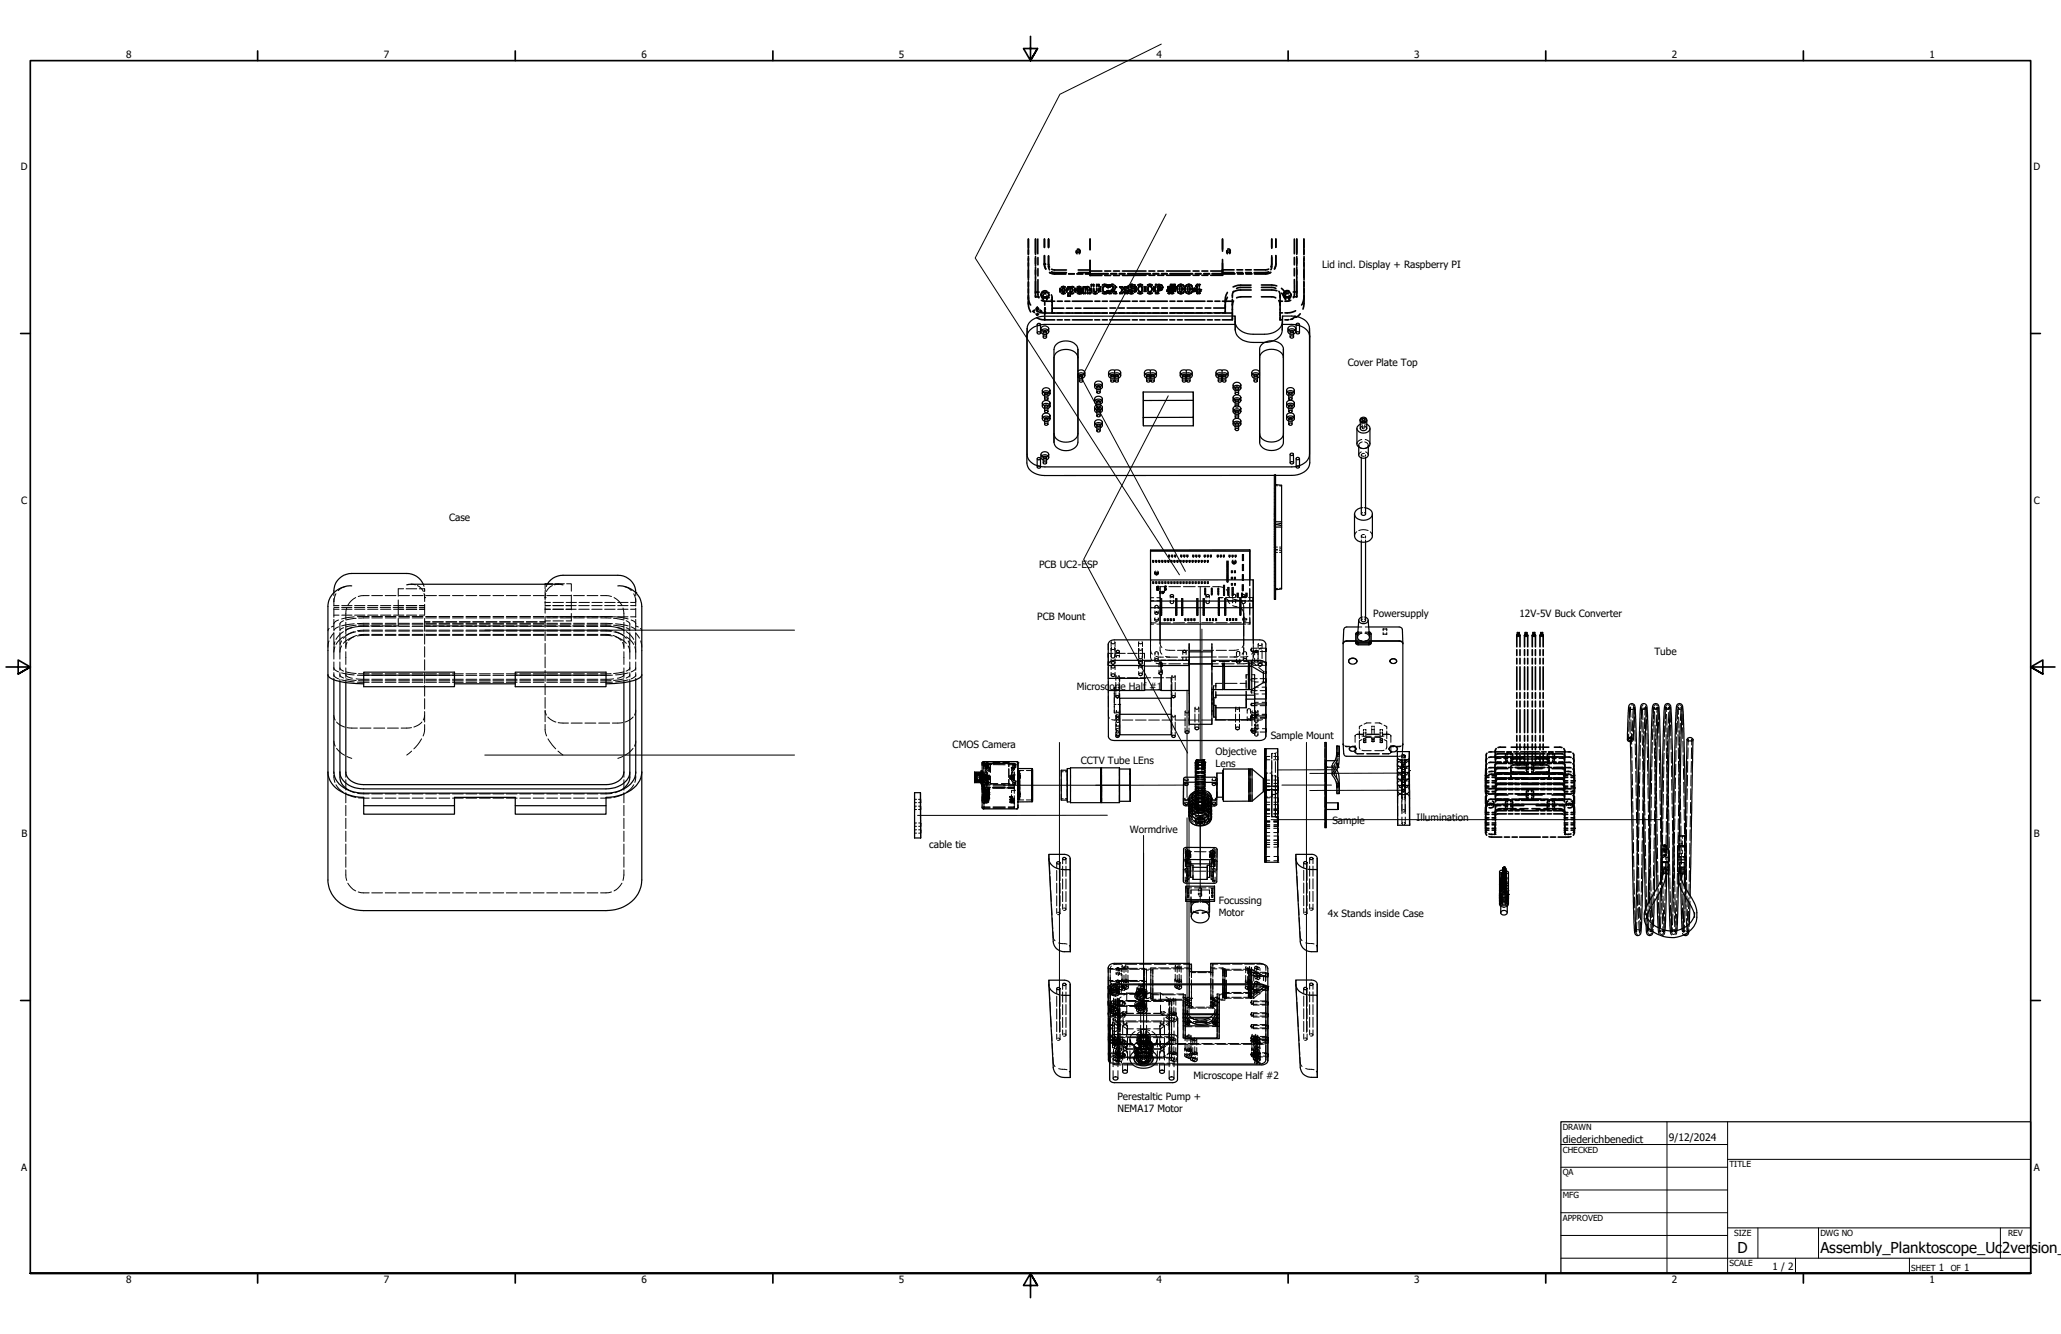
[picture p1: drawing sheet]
<svg xmlns="http://www.w3.org/2000/svg" width="864mm" height="559mm" viewBox="0 0 864 559" stroke-linecap="round" stroke-linejoin="round" font-family="sans-serif">
<defs><g id="words">
<g font-size="6.3">
<text x="728.1" y="524.9">D</text>
<text x="762.8" y="525">Assembly_Planktoscope_Uc</text>
<text x="839" y="525">2ver</text>
<text x="851.1" y="525">sion_</text>
</g>
<g font-size="4.3">
<text x="654.8" y="478.6">diederichbenedict</text>
<text x="699.3" y="478">9/12/2024</text>
</g>
<g font-size="4.2">
<text x="52.8" y="24.4">8</text>
<text x="160.8" y="24.4">7</text>
<text x="268.7" y="24.4">6</text>
<text x="376.7" y="24.4">5</text>
<text x="484.6" y="24.4">4</text>
<text x="592.6" y="24.4">3</text>
<text x="700.5" y="24.4">2</text>
<text x="808.5" y="24.4">1</text>
<text x="8.8" y="71.4">D</text>
<text x="852" y="71.4">D</text>
<text x="554" y="112.3">Lid incl. Display + Raspberry PI</text>
<text x="564.7" y="153.3">Cover Plate Top</text>
<text x="8.9" y="211.1">C</text>
<text x="852.2" y="211.1">C</text>
<text x="188.3" y="218.4">Case</text>
<text x="435.4" y="238">PCB UC2-ESP</text>
<text x="434.7" y="259.5">PCB Mount</text>
<text x="575.4" y="258.5">Powersupply</text>
<text x="636.7" y="258.3">12V-5V Buck Converter</text>
<text x="693.2" y="274.6">Tube</text>
<text x="451.2" y="288.9">Microsc</text>
<text x="464.9" y="288.9">o</text>
<text x="467.2" y="288.9">p</text>
<text x="469.5" y="288.9">e Half #1</text>
<text x="532.4" y="309.4">Sample Mount</text>
<text x="399.2" y="313.5">CMOS Camera</text>
<text x="509.3" y="316.3">Objective</text>
<text x="452.9" y="319.8">CCTV Tube LEns</text>
<text x="509.3" y="321.3">Lens</text>
<text x="558.4" y="345.3">Sample</text>
<text x="593.6" y="344">Illumination</text>
<text x="9" y="350.8">B</text>
<text x="473.4" y="348.7">Wormdrive</text>
<text x="852.2" y="350.8">B</text>
<text x="389.3" y="355.2">cable tie</text>
<text x="510.7" y="378.8">Focussing</text>
<text x="510.7" y="383.8">Motor</text>
<text x="556.5" y="384.3">4x Stands inside Case</text>
<text x="500.1" y="452">Microscope Half #2</text>
<text x="468.2" y="460.9">Perestaltic Pump +</text>
<text x="468.2" y="465.9">NEMA17 Motor</text>
<text x="8.9" y="490.5">A</text>
<text x="852.2" y="490.5">A</text>
<text x="742.8" y="532">1 / 2</text>
<text x="812.4" y="532.6">1</text>
<text x="823" y="532.6">1</text>
<text x="52.8" y="537.5">8</text>
<text x="160.8" y="537.5">7</text>
<text x="268.7" y="537.5">6</text>
<text x="376.7" y="537.5">5</text>
<text x="484.6" y="537.5">4</text>
<text x="592.6" y="537.5">3</text>
<text x="700.5" y="537.5">2</text>
<text x="808.5" y="537.5">1</text>
</g>
<g font-size="3.5">
<text x="654.8" y="473.2">DRAWN</text>
<text x="654.8" y="482.8">CHECKED</text>
<text x="724.7" y="488.9">TITLE</text>
<text x="654.8" y="492.3">QA</text>
<text x="654.8" y="501.8">MFG</text>
<text x="654.8" y="511.4">APPROVED</text>
<text x="726.7" y="517.7">SIZE</text>
<text x="762.8" y="517.7">DWG NO</text>
<text x="841.4" y="517.7">REV</text>
<text x="724.7" y="530.4">SCALE</text>
<text x="800.9" y="532.6">SHEET</text>
<text x="817.4" y="532.6">OF</text>
</g>
</g></defs>
<!-- layer: Tweak Trail (ANSI) -->
<g fill="none" stroke="#000" stroke-width=".42">
<path d="M486.6 18.5l-42.5 21-35.5 68.6 85.6 132.7M488.6 89.7l-35.5 68.5 43.6 81.1M489.5 165.8l-35.4 68.5 43.5 81.2M502.9 245.9v72.5M203.1 264h129.8M503.6 263.5v59.8M497.4 289.1v44.9M203.1 316.3h129.8M443.9 311l.1 68.8M547.4 311l.1 68.7M420.5 328.9h53M497.4 328.9h-38.3"/>
<path d="M537.1 328.9h20.8M559.6 322.5h-24.4M588.1 331l-39.3 .2M588.1 323.8l-39.3 .2M464 341.5l-79.5 .1M479.2 357.4v82M479.2 349.9v82M497.4 342.6v82M498.2 343v82M502.9 346.1v32M502.9 345.2v17.3M532.6 343.3h163"/>
<path d="M443.9 363.7l.1 68.7M547.4 363.7l.1 68.7"/>
</g>
<!-- layer: Hidden (ANSI) -->
<g fill="none" stroke="#000" stroke-width=".42">
<path d="M570.7 175.3l-.7 .8M570.7 178.6l-.7 .9M570.8 179.3l.8 .3M570.8 175.3l-.8 .7M570.8 175.7v1.2M570.8 178.1v1.2M570.9 177.5l-.9 .2M571.6 178.9l-.8 .4M571.8 177.5l.9 .2M571.9 175.3l.7 .7M571.9 175.7v1.2M571.9 178.1v1.2"/>
<path d="M571.9 175.3l.7 .8M571.9 178.6l.8 .9M569.3 186.5a1.54 1.54 0 0 0 1.5 1.3M569.3 186.5v.3M569.3 187v.3M570.4 189.3l-.7 .4-.4 .9M570.4 190.6l.7 .5h.6M570.4 190.6v.3M570.4 191.4v.4M570.6 184.1l-.6 .2a1.95 1.95 0 0 0-1.4 1.6M570.8 185.1l-.1 .1a1.56 1.56 0 0 0-1.4 1.3M571.7 190l-.9 .1-.4 .5"/>
<path d="M571.9 185.1a1.37 1.37 0 0 1 1.4 1.4 1.37 1.37 0 0 1-1.4 1.3M572.1 184.1l.6 .2a1.76 1.76 0 0 1 1.3 1.6M572.2 189.3l.8 .4 .3 .9M572.2 190.6v.3M572.2 191.4v.4M573.3 186.5v.3M573.3 187v.3M534 215.3h.2M534 215.6h.2M534 214.2h.2M534 213.4h.2M534 212.9h.2"/>
<path d="M534 216.5h.2M534 217.4h.2M534 217.6h.2M534 219.1h.2M534 217.7h.2M534 218.2h.2M534 216.2h.2M534 219.2h.2M534 218.6h.2M534 216h.2M534 215.1h.2M534 219.9h.2"/>
<path d="M534 219.5h.2M534 214.8h.2M534 219.3h.2M534 218.5h.2M534 216.3h.2M534 214.9h.2M534 213.5h.2M534 212.1h.2M534 210.7h.2M534 209.3h.2M534 207.8h.2M534 215.5h.2"/>
<path d="M534 217.9h.2M534 214.1h.2M534 219.7h.2M534 204.9h.2M534 206.4h.2M534.4 215.3h.1M534.4 215.6h.1M534.4 214.2h.1M534.4 213.4h.1M534.4 212.9h.1M534.4 216.5h.1M534.4 217.4h.1"/>
<path d="M534.4 217.6h.1M534.4 219.1h.1M534.4 217.7h.1M534.4 218.2h.1M534.4 216.2h.1M534.4 219.2h.1M534.4 218.6h.1M534.4 216h.1M534.4 215.1h.1M534.4 219.9h.1M534.4 219.5h.1M534.4 214.8h.1"/>
<path d="M534.4 219.3h.1M534.4 218.5h.1M534.4 216.3h.1M534.4 214.9h.1M534.4 213.5h.1M534.4 212.1h.1M534.4 210.7h.1M534.4 209.3h.1M534.4 207.8h.1M534.4 215.5h.1M534.4 217.9h.1M534.4 214.1h.1"/>
<path d="M534.4 219.7h.1M534.4 204.9h.1M534.4 206.4h.1M534.5 203.5h.8M536.1 203.5l.9 .1M570.9 214.8l-.5 .5M571.1 212.7h-.7M571.6 212.7h.6M571.7 214.8l.5 .5M482.1 230.4v2.4M482.1 234v4.9M483 234.8v.1"/>
<path d="M483 235.1v.2M483 234.7l.2 .2 .2-.2M483.5 234.8v.1M483.5 235.1v.2M483.8 239.7v.2M484.2 239.2l-.3 .3v.5M484.3 234.8v.1M484.3 235.1v.2M484.3 234.7l.2 .2 .2-.2M484.8 234.8v.1M484.8 235.1v.2M485.1 239.2l.2 .8"/>
<path d="M485.4 239.7v.2M485.5 234.8v.1M485.5 235.1v.2M485.6 234.7l.2 .2 .2-.2M486 234.8v.1M486 235.1v.2M486.8 234.8v.1M486.8 235.1v.2M486.9 234.7l.1 .2 .2-.2M487.3 234.8v.1M487.3 235.1v.2M488.1 234.8v.1"/>
<path d="M488.1 235.1v.2M488.1 234.7l.2 .2 .2-.2M488.6 234.8v.1M488.6 235.1v.2M489.3 234.8v.1M489.3 235.1v.2M489.4 234.7l.2 .2 .2-.2M489.6 232.5v.2M489.6 232.9v.2M489.7 232.5l.2 .2 .2-.2M489.8 234.8v.1M489.8 235.1v.2"/>
<path d="M490.2 232.5v.2M490.2 232.9v.2M490.6 234.8v.1M490.6 235.1v.2M490.7 234.7l.2 .2 .1-.2M490.9 232.5v.2M490.9 232.9v.2M491 232.5l.2 .2 .2-.2M491.1 234.8v.1M491.1 235.1v.2M491.4 232.5v.2M491.4 232.9v.2"/>
<path d="M491.9 234.8v.1M491.9 235.1v.2M491.9 234.7l.2 .2 .2-.2M492.2 232.5v.2M492.2 232.9v.2M492.3 232.5l.1 .2 .2-.2M492.4 234.8v.1M492.4 235.1v.2M492.7 232.5v.2M492.7 232.9v.2M493.1 234.8v.1M493.1 235.1v.2"/>
<path d="M493.2 234.7l.2 .2 .2-.2M493.6 234.8v.1M493.6 235.1v.2M494.4 234.8v.1M494.4 235.1v.2M494.5 234.7l.2 .2 .2-.2M494.7 232.5v.2M494.7 232.9v.2M494.8 232.5l.2 .2 .2-.2M494.9 234.8v.1M494.9 235.1v.2M495.2 232.5v.2"/>
<path d="M495.2 232.9v.2M495.7 234.8v.1M495.7 235.1v.2M495.7 234.7l.2 .2 .2-.2M496 232.5v.2M496 232.9v.2M496.1 232.5l.2 .2 .1-.2M496.2 234.8v.1M496.2 235.1v.2M496.5 232.5v.2M496.5 232.9v.2M497 234.8v.1"/>
<path d="M497 235.1v.2M497 234.7l.2 .2 .2-.2M497.3 232.5v.2M497.3 232.9v.2M497.3 232.5l.2 .2 .2-.2M497.5 234.8v.1M497.5 235.1v.2M497.8 232.5v.2M497.8 232.9v.2M498.2 234.8v.1M498.2 235.1v.2M498.3 234.7l.2 .2 .2-.2"/>
<path d="M498.7 234.8v.1M498.7 235.1v.2M499.5 234.8v.1M499.5 235.1v.2M499.6 234.7l.1 .2 .2-.2M499.7 232.5v.2M499.7 232.9v.2M499.8 232.5l.2 .2 .2-.2M500 234.8v.1M500 235.1v.2M500.3 232.5v.2M500.3 232.9v.2"/>
<path d="M500.8 234.8v.1M500.8 235.1v.2M500.8 234.7l.2 .2 .2-.2M501 232.5v.2M501 232.9v.2M501.1 232.5l.2 .2 .2-.2M501.3 234.8v.1M501.3 235.1v.2M501.5 232.5v.2M501.5 232.9v.2M502 234.8v.1M502 235.1v.2"/>
<path d="M502.1 234.7l.2 .2 .2-.2M502.3 232.5v.2M502.3 232.9v.2M502.3 232.5l.2 .2 .2-.2M502.5 234.8v.1M502.5 235.1v.2M502.8 232.5v.2M502.8 232.9v.2M503.3 234.8v.1M503.3 235.1v.2M503.4 234.7l.2 .2 .1-.2M503.8 234.8v.1"/>
<path d="M503.8 235.1v.2M504.6 232.5v.2M504.6 232.9v.2M504.6 234.8v.1M504.6 235.1v.2M504.6 232.5l.2 .2 .2-.2M504.6 234.7l.2 .2 .2-.2M505.1 232.5v.2M505.1 232.9v.2M505.1 234.8v.1M505.1 235.1v.2M505.8 232.5v.2"/>
<path d="M505.8 232.9v.2M505.8 234.8v.1M505.8 235.1v.2M505.9 232.5l.2 .2 .2-.2M505.9 234.7l.2 .2 .2-.2M506.3 232.5v.2M506.3 232.9v.2M506.3 234.8v.1M506.3 235.1v.2M507.1 232.5v.2M507.1 232.9v.2M507.2 232.5l.2 .2 .2-.2"/>
<path d="M507.6 232.5v.2M507.6 232.9v.2M510 232.5v.2M510 232.9v.2M510.1 232.5l.2 .2 .2-.2M510.5 232.5v.2M510.5 232.9v.2M511.3 232.5v.2M511.3 232.9v.2M511.4 232.5l.2 .2 .1-.2M511.8 232.5v.2M511.8 232.9v.2"/>
<path d="M512.6 232.5v.2M512.6 232.9v.2M512.6 232.5l.2 .2 .2-.2M513.1 232.5v.2M513.1 232.9v.2M514.1 235.1v.2M514.1 235.5v.1M514.1 236v.2M514.1 236.3v.2M514.1 236.9v.1M514.1 237.2v.2M514.1 237.7v.2"/>
<path d="M514.1 238.1v.2M514.1 238.6v.2M514.1 239v.2M514.1 239.6v.1M514.1 239.9v.2M514.2 234.9l.1 .4 .2-.4M514.2 235.9l.1 .3 .2-.3M514.2 236.8l.1 .2 .2-.2M514.2 237.7l.1 .2 .2-.2M514.2 238.6l.1 .2 .2-.2M514.2 239.5l.1 .2 .2-.2M514.6 235.1v.2"/>
<path d="M514.6 235.5v.1M514.6 236v.2M514.6 236.3v.2M514.6 236.9v.1M514.6 237.2v.2M514.6 237.7v.2M514.6 238.1v.2M514.6 238.6v.2M514.6 239v.2M514.6 239.6v.1M514.6 239.9v.2M515 232.5l.2 .2 .2-.2"/>
<path d="M515 232.6v.2M515 233v.1M515.4 232.6v.2M515.4 233v.1M515.9 239.1v.2M515.9 239.5v.2M516 239.1l.2 .2 .2-.2M516.3 232.5l.1 .2 .2-.2M516.3 232.6v.2M516.3 233v.1M516.3 235.5v.1M516.4 239.1v.2"/>
<path d="M516.4 239.5v.2M516.6 234.6l-.2 .7-.1-.2M516.7 232.6v.2M516.7 233v.1M517.2 239.1v.2M517.2 239.5v.2M517.3 239.1l.2 .2 .2-.2M517.5 232.5l.2 .2 .2-.2M517.5 234.6l.3 .2v.5M517.5 232.6v.2M517.5 232.9v.2M517.7 239.1v.2"/>
<path d="M517.7 239.5v.2M517.9 235.1v.2M517.9 235.5v.1M518 232.6v.2M518 232.9v.2M520.6 232.3v.2M520.6 232.7v.2M520.6 233.2v.2M520.6 233.6v.1M520.6 234.1v.2M520.6 234.4v.2M520.6 236.5v.2"/>
<path d="M520.6 236.9v.1M520.6 237.4v.2M520.6 237.7v.2M520.6 238.3v.1M520.6 238.6v.2M520.6 232.2l.5 .3M520.6 233.1l.2 .3 .2-.3M520.6 234l.2 .3 .2-.3M520.6 236.4l.2 .3 .3-.3v.3M520.6 237.3l.2 .3 .2-.3M520.6 238.2l.5 .2M521.1 232.7v.2"/>
<path d="M521.1 233.2v.2M521.1 233.6v.1M521.1 234.1v.2M521.1 234.4v.2M521.1 236.9v.1M521.1 237.4v.2M521.1 237.7v.2M521.1 238.6v.2M534 233h.2M534 232.3h.2M534 234.6h.2M534 234.9h.2"/>
<path d="M534 232.7h.2M534 233.9h.2M534 221.2h.2M534 225.4h.2M534 224.7h.2M534 223.3h.2M534 223.8h.2M534 229.3h.2M534 229h.2M534 228.2h.2M534 226.1h.2M534 232.1h.2"/>
<path d="M534 231.6h.2M534 230.9h.2M534 230.1h.2M534 233.8h.2M534 232.9h.2M534 220.6h.2M534 220.1h.2M534 221.4h.2M534 222.5h.2M534 223.6h.2M534 224.6h.2M534 230.4h.2"/>
<path d="M534 227.3h.2M534 226.9h.2M534 233.2h.2M534 232.4h.2M534 221.7h.2M534 220.3h.2M534 224h.2M534 225.6h.2M534 224.8h.2M534 227.1h.2M534 229.5h.2M534 231.2h.2"/>
<path d="M534 230.3h.2M534 221.9h.2M534 222.8h.2M534 220h.2M534 221.1h.2M534 222.6h.2M534 223.2h.2M534 226.6h.2M534 227.6h.2M534 225.9h.2M534 225.5h.2M534 229.4h.2"/>
<path d="M534 228.6h.2M534 232.2h.2M534 231.4h.2M534 220.7h.2M534 221.8h.2M534 220.4h.2M534 239.3h.2M534 237.9h.2M534 236.5h.2M534 235.1h.2M534 233.6h.2M534 226.4h.2"/>
<path d="M534 228.1h.2M534 227.5h.2M534 226.8h.2M534 228h.2M534 231.7h.2M534 230.8h.2M534.4 233h.1M534.4 232.3h.1M534.4 234.6h.1M534.4 234.9h.1M534.4 232.7h.1M534.4 233.9h.1"/>
<path d="M534.4 221.2h.1M534.4 225.4h.1M534.4 224.7h.1M534.4 223.3h.1M534.4 223.8h.1M534.4 229.3h.1M534.4 229h.1M534.4 228.2h.1M534.4 226.1h.1M534.4 232.1h.1M534.4 231.6h.1M534.4 230.9h.1"/>
<path d="M534.4 230.1h.1M534.4 233.8h.1M534.4 232.9h.1M534.4 220.6h.1M534.4 220.1h.1M534.4 221.4h.1M534.4 222.5h.1M534.4 223.6h.1M534.4 224.6h.1M534.4 230.4h.1M534.4 227.3h.1M534.4 226.9h.1"/>
<path d="M534.4 233.2h.1M534.4 232.4h.1M534.4 221.7h.1M534.4 220.3h.1M534.4 224h.1M534.4 225.6h.1M534.4 224.8h.1M534.4 227.1h.1M534.4 229.5h.1M534.4 231.2h.1M534.4 230.3h.1M534.4 221.9h.1"/>
<path d="M534.4 222.8h.1M534.4 220h.1M534.4 221.1h.1M534.4 222.6h.1M534.4 223.2h.1M534.4 226.6h.1M534.4 227.6h.1M534.4 225.9h.1M534.4 225.5h.1M534.4 229.4h.1M534.4 228.6h.1M534.4 232.2h.1"/>
<path d="M534.4 231.4h.9M534.4 220.7h.1M534.4 221.8h.1M534.4 220.4h.1M534.4 239.3h.1M534.4 237.9h.1M534.4 236.5h.1M534.4 235.1h.1M534.4 233.6h.1M534.4 226.4h.1M534.4 228.1h.1M534.4 227.5h.1"/>
<path d="M534.4 226.8h.1M534.4 228h.1M534.4 231.7h.1M534.4 230.8h.1M534.5 230.3l.8 .1M534.5 229.2h.8M535.3 230.1l-.8 .2M536.1 230.6l.9 .2M536.1 231.4h.9M536.1 229.2h.9M537 229.8l-.9 .2M568.5 222.8l-.6 .5-.3 1.2"/>
<path d="M569.3 222.2l2-.3 2 .3M570.4 224.5l.4 .5h.9M570.4 224.5v.9M570.4 226.2v.9M571.7 224h-.9l-.4 .5M572.2 224.5v.9M572.2 226.2v.9M574.2 222.8l.9 1.7M139.9 254.4h2.1M139.9 248.2v1.3M139.9 250.8v3.1M139.9 254.8v3.8"/>
<path d="M139.9 259.5v4.3M139.9 253.7h2.1M139.9 255.2h2.1M139.9 257.7h2.1M140.8 248.7l-.9 3.3M141.9 259.7l-1.2 .5-.8 1.2M143.1 254.4h4.3M143.2 253.7h4.3M143.2 255.2h4.3M143.2 257.7h4.3M144.7 245.7l-2 .8-.9 .9M145.3 254.7l-.3 1.1-.1 3.7"/>
<path d="M148.4 258.4l-5.3 .9M148.5 254.4h4.3M148.6 253.7h4.3M148.6 255.2h4.3M148.6 257.7h4.3M149 250.3a8.1 8.1 0 0 0-3.3 3.3M149.2 259l-4.2 .7M153.9 254.4h4.3M154.1 253.7h4.3M154.1 255.2h4.3M154.1 257.7h4.3M154.7 258.8l-4.5 .1"/>
<path d="M154.7 258.3h-5M154.7 249.5l-3.4 .1-1.2 .3M155.8 258.8h4.5M155.8 258.3h4.5M155.8 249.5h4.5M159.3 254.4h4.3M159.4 253.7h4.4M159.4 255.2h4.4M159.4 257.7h4.4M161.4 258.8h4.5M161.4 258.3h4.5M161.4 249.5h4.5"/>
<path d="M164.7 254.4h4.4M164.9 253.7h4.3M164.9 255.2h4.3M164.9 257.7h4.3M166.9 251.3v6.3M166.9 259.1v3.1h-1.9M167.1 258.8h4.5M167.1 258.3h4.5M167.1 249.5h4.5M169.1 246.6h-2.2v3.1M170.2 246.6h4.4M170.2 254.4h4.4"/>
<path d="M170.2 253.7h4.4M170.2 255.2h4.4M170.3 257.7h4.3M172.3 244.7l1.8 .3M172.7 258.8h4.5M172.7 258.3h4.5M172.7 249.5h4.5M174.9 245.3l1.4 1 1.1 1.5M175.7 246.6h2.2v1.2M175.7 254.4h2.2M175.7 253.7h2.2M175.7 255.2h2.2"/>
<path d="M175.8 257.7h2.1M177.4 244.7l.3 .9M177.7 248.6l.2 1.7M177.9 246.6v.9M177.9 249v1.4M177.9 250.6v1.4M177.9 253.2v4.4M177.9 259.1v5.3M178.4 258.8h4.5M178.4 258.3h4.5M178.4 249.5h4.5M184 258.8h4.5"/>
<path d="M184 258.3h4.5M184 249.5h4.5M189.6 258.8h4.5M189.6 258.3h4.5M189.6 249.5h4.5M195.3 258.8h4.5M195.3 258.3h4.5M195.3 249.5h4.5M200.9 258.8h4.5M200.9 258.3h4.5M200.9 249.5h4.5M206.6 258.8h4.5"/>
<path d="M206.6 258.3h4.5M206.6 249.5h4.5M212.2 258.8h4.5M212.2 258.3h4.5M212.2 249.5h4.5M217.8 258.8h4.5M217.8 258.3h4.5M217.8 249.5h4.5M223.5 258.8h4.5M223.5 258.3h4.5M223.5 249.5h4.5M228.4 252.3h2.2"/>
<path d="M228.4 244.7v1.9M228.4 248.3v2.1M228.4 250.6v.7M228.4 251.8v1.4M228.4 254.1v2.8M228.4 258.7v4.1M228.4 253.7h2.2M228.4 255.2h2.2M228.4 258.4h2.2M228.5 247l-.1 1.2M228.7 248.6l-.3 1.7M229.1 258.8h4.5"/>
<path d="M229.1 258.3h4.5M229.1 249.5h4.5M229.4 244.5l-.5 1.2M229.6 244.5h2M231.5 245.3l-1.5 1-1 1.5M231.6 253.7h4.5M231.6 255.2h4.5M231.6 258.4h4.4M231.7 252.3h4.4M232.5 244.5h4M234.1 244.7l-1.8 .3M234.8 258.8h4.5"/>
<path d="M234.8 258.3h4.5M234.8 249.5h4.5M237.1 253.7h4.3M237.1 255.2h4.3M237.1 258.4h4.3M237.2 252.3h4.4M237.4 244.5h2v3.1M239.4 257v3.1h-2.2M239.4 249.2v6.3M240.3 258.8h4.6M240.3 258.3h4.6M240.3 249.5h4.6"/>
<path d="M242.5 253.7h4.4M242.5 255.2h4.4M242.5 258.4h4.4M242.6 252.3h4.4M246 258.8h4.5M246 258.3h4.5M246 249.5h4.5M248 253.7h4.3M248 255.2h4.3M248 258.4h4.3M248 252.3h4.3M251.7 258.8l4.3 .1"/>
<path d="M251.7 258.3h4.9M251.7 249.5l3.4 .1 1.1 .3M253.4 253.7h4.3M253.4 255.2h4.3M253.4 258.4h4.3M253.4 252.3h4.3M257.1 259l4.3 .7M257.3 250.3a8.1 8.1 0 0 1 3.3 3.3M257.9 258.4l5.3 .9M258.8 252.3h4.3M258.8 253.7h4.3M258.8 255.2h4.3"/>
<path d="M258.8 258.4h4.3M261 254.7l.4 4.8M261.7 245.7l1.8 .8 1 .9M264.2 252.3h2.2M264.2 253.7h2.2M264.2 255.2h2.2M264.2 258.4h2.2M264.5 259.7l1.6 .9 .3 .8M265.6 248.7l.5 1.2 .3 2.1M266.4 248.2v1.3M266.4 250.8v3.1M266.4 254.8v3.8"/>
<path d="M266.4 259.5v4.3M482.1 258.4l.1 2.5h2.3M482.1 240.2v5.2M482.1 246.3v11.4M482.1 258.3v4.7M482.1 259l.1 2.5M482.1 250.4h1.3M482.1 251.7h1.3M483 243.7v.2M483 244.1v.2M483 243.6l.2 .3 .2-.3M483 244.2l.2 .3 .2-.3"/>
<path d="M483.5 243.7v.2M483.5 244.1v.2M483.8 240v.2M483.8 259.1v.2M483.8 259.5v.2M483.9 254.1v.9M483.9 255.9v1M484 258.8a.67 .67 0 0 0 .6 .9 .67 .67 0 0 0 .7-.9M484 259.4a.67 .67 0 0 0 .6 .9 .67 .67 0 0 0 .7-.9M484.1 254.3l-.1-.5 .6-.2 .6 .2v.5M484.3 243.7v.2M484.3 244.1v.2"/>
<path d="M484.3 243.6l.2 .3 .2-.3M484.3 244.2l.2 .3 .2-.3M484.8 243.7v.2M484.8 244.1v.2M484.8 250.4h1.3M484.8 245.7v.1M484.8 246.6h.1M484.8 246.7l.1 .3M484.8 245.7l.1 .2M484.8 245.7l.1 1.6M484.8 246.9v.2M484.8 246.4v.2"/>
<path d="M484.9 246.3h-.1M484.9 247.1v.2M484.9 246.2v.1M484.9 246.1v.2M485 247.1l.2 .2M485 245.6v.2M485 246v.2M485.1 246.8l-.1 .2M485.1 246.8h.1M485.1 246l.2 .3M485.1 245.6h.1M485.1 245.6v.3"/>
<path d="M485.1 246.8v.2M485.1 247.1v.2M485.1 245.7l.2 .4M485.2 245.7l.1 .2M485.2 246.1l.1 .2M485.3 246.7l-.2 .1M485.3 247v.2M485.3 246.4v.5M485.3 246.9v.2zM485.3 246.2v.6M485.3 254.1v.9M485.3 255.9v1"/>
<path d="M485.4 240v.2M485.4 259.1v.2M485.4 259.5v.2M485.5 243.7v.2M485.5 244.1v.2M485.6 243.6l.2 .3 .2-.3M485.6 244.2l.2 .3 .2-.3M486 247.9v.6M486 247.9v.1M486 248.3v.2M486 247.8h.1M486 248h.1"/>
<path d="M486 248.5l.6 .2M486 243.7v.2M486 244.1v.2M486 247.8l.1 4.8M486.1 251.2v.5h-1.3M486.1 248.1h.5M486.1 247.7h.5M486.1 252.9v1.7M486.2 248.1h.1M486.2 247.7h.1M486.2 247.7v.2M486.2 248.1v.2"/>
<path d="M486.2 248.5v.2M486.3 250.8v.2M486.3 251.1v.2M486.3 251.7v.1M486.3 252v.2M486.3 252.5v.2M486.3 252.9v.2M486.3 253.5v.1M486.3 253.8v.2M486.3 254.4v.2M486.3 254.8v.1M486.3 255.3v.2"/>
<path d="M486.3 255.7v.1M486.3 256.2v.1M486.3 256.5v.2M486.3 257v.2M486.3 257.4v.2M486.3 250.7l.2 .3 .2-.3M486.3 251.6l.2 .2 .2-.2M486.3 252.5l.2 .2 .2-.2M486.3 253.4l.2 .2 .2-.2M486.3 254.3l.2 .2 .2-.2M486.3 255.1l.2 .4 .2-.4M486.3 256.1l.2 .2 .2-.2"/>
<path d="M486.3 257l.2 .2 .2-.2M486.3 251.3l.2 .2 .2-.2M486.3 252.2l.2 .2 .2-.2M486.3 253l.2 .3 .2-.3M486.3 253.9l.2 .3 .2-.3M486.6 248.3h-.6M486.8 243.7v.2M486.8 244.1v.2M486.8 250.8v.2M486.8 251.1v.2M486.8 251.7v.1M486.8 252v.2"/>
<path d="M486.8 252.5v.2M486.8 252.9v.2M486.8 253.5v.1M486.8 253.8v.2M486.8 254.4v.2M486.8 254.8v.1M486.8 255.3v.2M486.8 255.7v.1M486.8 256.2v.1M486.8 256.5v.2M486.8 257v.2M486.8 257.4v.2"/>
<path d="M486.9 243.6l.1 .3 .2-.3M486.9 244.2l.1 .3 .2-.3M486.9 248.3l.7 .2M486.9 247.7h.5M487.3 248.1h.1M487.3 247.7h.1M487.3 243.7v.2M487.3 244.1v.2M487.3 247.7v.2M487.3 248.1v.2M487.4 248.5l-.1 .2M487.4 247.8l.1 .8-.6 .1"/>
<path d="M487.4 247.8v.5M487.4 248.4v.2M487.5 248l-.6 .1M487.6 247.9h.1M487.6 247.8v.1M487.8 259.4l.1-.3 .2 .3 .2-.3v.3M487.8 259.6v.2M487.9 246.7h.1M487.9 246.9l.1 .4M487.9 246.3v.3M487.9 246.3h.1M488 245.7h-.1"/>
<path d="M488 246.7l.1 .1M488 245.7v1.6l.3-.1M488.1 246.8h.1M488.1 245.6l-.1 .1M488.1 246.2l-.1 .1M488.1 243.7v.2M488.1 244.1v.2M488.1 245.6v.2M488.1 246v.2M488.1 246.8v.2M488.1 247.1v.2M488.1 243.6l.2 .3 .2-.3"/>
<path d="M488.1 244.2l.2 .3 .2-.3M488.1 245.9v.2M488.1 247.2v.2M488.2 246.8l.1 .2M488.2 245.6l.1 .1M488.2 245.6h-.1M488.2 245.6v.1M488.3 245.9l-.2 .2M488.3 259.6v.2M488.4 246v.6M488.4 247.1v.2M488.4 246.7v.3"/>
<path d="M488.4 245.7h.1M488.4 245.7v.1M488.4 246.9v.4M488.4 245.7v1.7M488.6 245.7h-2.5v1.8M488.6 243.7v.2M488.6 244.1v.2M489.1 259.4v-.3l.2 .3 .2-.3v.3M489.1 259.6v.2M489.3 243.7v.2M489.3 244.1v.2M489.4 243.6l.2 .3 .2-.3"/>
<path d="M489.4 244.2l.2 .3 .2-.3M489.5 259.6v.2M489.8 245.7h4.9M489.8 243.7v.2M489.8 244.1v.2M490.3 249.6v.9M490.3 251.5v.8M490.3 259.2v.2M490.3 259.6v.2M490.4 259.1l.2 .3 .2-.3v.3M490.5 252.1h-.1a.62 .62 0 0 0 .6 .8 .62 .62 0 0 0 .6-.8M490.6 243.7v.2"/>
<path d="M490.6 244.1v.2M490.7 243.6l.2 .3 .1-.3M490.7 244.2l.2 .3 .1-.3M490.8 259.6v.2M491.1 243.7v.2M491.1 244.1v.2M491.6 259.2v.2M491.6 259.6v.2M491.7 259.1l.2 .3 .2-.3v.3M491.7 249.6v.9M491.7 251.5v.8M491.9 243.7v.2"/>
<path d="M491.9 244.1v.2M491.9 243.6l.2 .3 .2-.3M491.9 244.2l.2 .3 .2-.3M492.1 259.6v.2M492.4 243.7v.2M492.4 244.1v.2M492.6 251.1l.3 .4 .2-.2M492.6 252.9l.3 .4 .2-.3M492.6 250.8v.2M492.6 252v.2M492.6 252.5v.2M492.6 253.8v.2"/>
<path d="M492.6 254.4v.2M492.6 254.8v.1M492.6 255.3v.2M492.6 255.7v.1M492.6 256.5v.2M492.6 257v.2M492.6 257.4v.2M492.7 250.7l.2 .3 .2-.3M492.7 252.5l.2 .2 .2-.2M492.7 254.3l.2 .2 .2-.2M492.7 255.1l.2 .4 .2-.4M492.7 257l.2 .2 .2-.2"/>
<path d="M492.7 252.2l.2 .2 .2-.2M492.7 253.9l.2 .3 .2-.3M493.1 251.6l-.5 .2M493.1 253.4l-.5 .2M493.1 256.1l-.2 .2-.3-.2v.2M493.1 243.7v.2M493.1 244.1v.2M493.1 250.8v.2M493.1 251.1v.2M493.1 251.7v.1M493.1 252v.2M493.1 252.5v.2"/>
<path d="M493.1 252.9v.2M493.1 253.4v.2M493.1 253.8v.2M493.1 254.4v.2M493.1 254.8v.1M493.1 255.3v.2M493.1 255.7v.1M493.1 256.2v.1M493.1 256.5v.2M493.1 257v.2M493.1 257.4v.2M493.2 243.6l.2 .3 .2-.3"/>
<path d="M493.2 244.2l.2 .3 .2-.3M493.6 243.7v.2M493.6 244.1v.2M494.4 243.7v.2M494.4 244.1v.2M494.5 243.6l.2 .3 .2-.3M494.5 244.2l.2 .3 .2-.3M494.9 243.7v.2M494.9 244.1v.2M495.1 250.8v.2M495.1 251.1v.2M495.1 251.7v.1"/>
<path d="M495.1 252v.2M495.1 252.5v.2M495.1 252.9v.2M495.1 253.4v.2M495.1 253.8v.2M495.1 254.4v.2M495.1 254.7v.2M495.1 255.3v.2M495.1 255.7v.1M495.1 256.2v.1M495.1 256.5v.2M495.1 257v.2"/>
<path d="M495.1 257.4v.2M495.2 250.7l.2 .3 .2-.3M495.2 251.6l.4 .2M495.2 252.5l.2 .2 .2-.2M495.2 253.4l.4 .2M495.2 254.3l.2 .2 .2-.2M495.2 255.1l.2 .4 .2-.4M495.2 256.1l.2 .2 .2-.2v.2M495.2 257l.2 .2 .2-.2M495.2 251.2l.2 .3 .2-.3M495.2 252.2l.2 .2 .2-.2M495.2 253.9l.2 .3 .2-.3"/>
<path d="M495.6 252.9l-.2 .4-.2-.3M495.6 250.8v.2M495.6 251.1v.2M495.6 252v.2M495.6 252.5v.2M495.6 253.8v.2M495.6 254.4v.2M495.6 254.7v.2M495.6 255.3v.2M495.6 255.7v.1M495.6 256.5v.2M495.6 257v.2"/>
<path d="M495.6 257.4v.2M495.7 243.7v.2M495.7 244.1v.2M495.7 243.6l.2 .3 .2-.3M495.7 244.2l.2 .3 .2-.3M495.9 245.7h4.9M496.2 243.7v.2M496.2 244.1v.2M496.4 259.2v.2M496.4 259.6v.2M496.5 259.1l.2 .3 .2-.3v.3M496.9 259.6v.2"/>
<path d="M497 243.7v.2M497 244.1v.2M497 243.6l.2 .3 .2-.3M497 244.2l.2 .3 .2-.3M497.5 243.7v.2M497.5 244.1v.2M497.7 259.2v.2M497.7 259.6v.2M497.8 259.1l.2 .3 .2-.3v.3M498.2 259.6v.2M498.2 243.7v.2M498.2 244.1v.2"/>
<path d="M498.3 243.6l.2 .3 .2-.3M498.3 244.2l.2 .3 .2-.3M498.7 243.7v.2M498.7 244.1v.2M499 259.2v.2M499 259.6v.2M499 259.1l.2 .3 .2-.3v.3M499.4 259.6v.2M499.5 243.7v.2M499.5 244.1v.2M499.6 243.6l.1 .3 .2-.3M499.6 244.2l.1 .3 .2-.3"/>
<path d="M500 243.7v.2M500 244.1v.2M500.3 259.2v.2M500.3 259.6v.2M500.3 259.1l.2 .3 .2-.3v.3M500.7 259.6v.2M500.8 243.7v.2M500.8 244.1v.2M500.8 243.6l.2 .3 .2-.3M500.8 244.2l.2 .3 .2-.3M501.3 243.7v.2M501.3 244.1v.2"/>
<path d="M501.5 250.8v.2M501.5 251.1v.2M501.5 251.7v.1M501.5 252v.2M501.5 252.5v.2M501.5 252.9v.2M501.5 253.4v.2M501.5 253.8v.2M501.5 254.4v.2M501.5 254.7v.2M501.5 255.3v.2M501.5 255.7v.1"/>
<path d="M501.5 256.2v.1M501.5 256.5v.2M501.5 257v.2M501.5 257.4v.2M501.5 250.7l.2 .3 .2-.3M501.5 251.6l.2 .2 .2-.2M501.5 252.5l.2 .2 .2-.2M501.5 253.4l.2 .2 .2-.2M501.5 254.3l.2 .2 .2-.2M501.5 255.1l.2 .4 .2-.4M501.5 256l.2 .3 .2-.3M501.5 257l.2 .2 .2-.2"/>
<path d="M501.5 251.2l.2 .3 .2-.3M501.5 252.2l.2 .2 .2-.2M501.5 253l.2 .3 .2-.3M501.5 253.9l.2 .3 .2-.3M502 250.8v.2M502 251.1v.2M502 251.7v.1M502 252v.2M502 252.5v.2M502 252.9v.2M502 253.4v.2M502 253.8v.2"/>
<path d="M502 254.4v.2M502 254.7v.2M502 255.3v.2M502 255.7v.1M502 256.2v.1M502 256.5v.2M502 257v.2M502 257.4v.2M502 243.7v.2M502 244.1v.2M502 245.7h4.9M502.1 243.6l.2 .3 .2-.3"/>
<path d="M502.1 244.2l.2 .3 .2-.3M502.5 243.7v.2M502.5 244.1v.2M503.3 243.7v.2M503.3 244.1v.2M503.4 243.6l.2 .3 .1-.3M503.4 244.2l.2 .3 .1-.3M503.8 243.7v.2M503.8 244.1v.2M504.1 250.8v.2M504.1 251.1v.2M504.1 251.7v.1"/>
<path d="M504.1 252v.2M504.1 252.5v.2M504.1 252.9v.2M504.1 253.4v.2M504.1 253.8v.2M504.1 254.4v.1M504.1 254.7v.2M504.1 255.3v.2M504.1 255.7v.1M504.1 256.2v.1M504.1 256.5v.2M504.1 257v.2"/>
<path d="M504.1 257.4v.2M504.2 250.7l.2 .3 .2-.3M504.2 251.6l.4 .2M504.2 252.5l.2 .2 .2-.2M504.2 253.4l.4 .2M504.2 254.3l.2 .2 .2-.2M504.2 255.1l.2 .3 .2-.3M504.2 256l.2 .3 .2-.3M504.2 257l.2 .2 .2-.2M504.2 251.2l.2 .3 .2-.3M504.2 252.2l.2 .2 .2-.2M504.2 253.9l.2 .3 .2-.3"/>
<path d="M504.6 243.7v.2M504.6 244.1v.2M504.6 243.6l.2 .3 .2-.3M504.6 244.2l.2 .3 .2-.3M504.6 252.9l-.2 .4-.2-.3M504.6 250.8v.2M504.6 251.1v.2M504.6 252v.2M504.6 252.5v.2M504.6 253.8v.2M504.6 254.4v.1M504.6 254.7v.2"/>
<path d="M504.6 255.3v.2M504.6 255.7v.1M504.6 256.2v.1M504.6 256.5v.2M504.6 257v.2M504.6 257.4v.2M504.8 246.4v.2M504.8 246.8v.2M504.8 247.1v.2M504.8 247.5v.1M504.8 247.8v.2M504.8 248.2v.2"/>
<path d="M504.8 248.5v.2M504.8 248.9v.2M504.9 246.3l.1 .3 .1-.3M504.9 247.1h.2M504.9 247.8h.2M504.9 248.5h.2M504.9 246.9h.2M504.9 247.6l.1 .2 .1-.2M504.9 248.3h.2M504.9 249h.2M505.1 243.7v.2M505.1 244.1v.2"/>
<path d="M505.2 246.4v.2M505.2 246.8v.2M505.2 247.1v.2M505.2 247.5v.1M505.2 247.8v.2M505.2 248.2v.2M505.2 248.5v.2M505.2 248.9v.2M505.3 249.6v.9M505.3 251.4v.9M505.5 252.1v.5l.5 .3 .7-.3-.1-.5M505.5 259.4l.1-.3 .2 .3 .2-.3v.3"/>
<path d="M505.5 259.6v.2M505.8 243.7v.2M505.8 244.1v.2M505.9 243.6l.2 .3 .2-.3M505.9 244.2l.2 .3 .2-.3M506 259.6v.2M506.3 243.7v.2M506.3 244.1v.2M506.7 249.6v.9M506.7 251.4v.9M506.8 259.2v.2M506.8 259.6v.2"/>
<path d="M506.9 259.1l.1 .3 .2-.3v.3M507.2 259.6v.2M507.6 246.4v.2M507.6 246.8v.2M507.6 247.1v.2M507.6 247.5v.1M507.6 247.8v.2M507.6 248.2v.2M507.6 248.5v.2M507.6 248.9v.2M507.6 246.3l.1 .3 .2-.3M507.6 247.1h.3"/>
<path d="M507.6 247.8h.3M507.6 248.5h.3M507.6 246.9h.3M507.6 247.6h.3M507.6 248.3h.3M507.6 249h.3M507.9 246.4v.2M507.9 246.8v.2M507.9 247.1v.2M507.9 247.5v.1M507.9 247.8v.2M507.9 248.2v.2"/>
<path d="M507.9 248.5v.2M507.9 248.9v.2M508.1 259.2v.2M508.1 259.6v.2M508.1 259.1l.2 .3 .2-.3v.3M508.1 245.7l4.2 .4M508.5 259.6v.2M509.3 259.2v.2M509.3 259.6v.2M509.4 259.1l.2 .3 .2-.3v.3M509.8 259.6v.2M510.3 246.3l.2 .3 .2-.3"/>
<path d="M510.3 247.3v-.2l.4 .2M510.3 247.8h.4M510.3 248.5h.4M510.3 246.8v.3h.4v-.3M510.3 247.6h.4M510.3 248.4h.4M510.3 249h.4M510.3 246.4v.2M510.3 247.5v.1M510.3 247.8v.2M510.3 248.5v.2M510.3 248.9v.2"/>
<path d="M510.5 250.8v.2M510.5 251.1v.2M510.5 251.7v.1M510.5 252v.2M510.5 252.5v.2M510.5 252.9v.2M510.5 253.4v.2M510.5 253.8v.2M510.5 254.4v.1M510.5 254.7v.2M510.5 255.3v.2M510.5 255.7v.1"/>
<path d="M510.5 256.2v.1M510.5 256.5v.2M510.5 257v.2M510.5 257.4v.2M510.5 250.7l.2 .3 .2-.3M510.5 251.6l.2 .2 .2-.2M510.5 252.5l.2 .2 .2-.2M510.5 253.4l.2 .2 .2-.2M510.5 254.3l.2 .2 .2-.2M510.5 255.1l.2 .3 .2-.3M510.5 256l.2 .3 .2-.3M510.5 257l.2 .2 .2-.2"/>
<path d="M510.5 251.2l.2 .3 .2-.3M510.5 252.2l.2 .2 .2-.2M510.5 253l.2 .3 .2-.3M510.5 253.9l.2 .3 .2-.3M510.7 246.4v.2M510.7 247.5v.1M510.7 247.8v.2M510.7 248.5v.2M510.7 248.9v.2M511 250.8v.2M511 251.1v.2M511 251.7v.1"/>
<path d="M511 252v.2M511 252.5v.2M511 252.9v.2M511 253.4v.2M511 253.8v.2M511 254.4v.1M511 254.7v.2M511 255.3v.2M511 255.7v.1M511 256.2v.1M511 256.5v.2M511 257v.2"/>
<path d="M511 257.4v.2M512.5 250.3h-1.9l1.5 .1M512.6 246.4l.3 .4 .2-.2M512.6 248.2l.3 .4 .2-.3M512.6 245.6v.1M512.6 246.1v.2M512.6 247.3v.2M512.6 247.9v.2M512.6 248.8v.2M512.7 246l.2 .3 .2-.3M512.7 247.8l.2 .2 .2-.2M512.7 248.7l.2 .3 .2-.3"/>
<path d="M512.7 245.7l.2 .2 .2-.2M512.7 247.5l.2 .2 .2-.2M513.1 245.1l-.5 .3M513.1 246.9l-.5 .2M513.1 249.2l-.5 .2M513.1 251.8l.1-.2 .2 .2 .3-.2v.2M513.1 253.6l.1-.2 .5 .2M513.1 252.9l.3 .4 .3-.4M513.1 245.2v.2M513.1 245.6v.1M513.1 246.1v.2M513.1 246.4v.2"/>
<path d="M513.1 247v.1M513.1 247.3v.2M513.1 247.9v.2M513.1 248.2v.2M513.1 248.8v.2M513.1 249.2v.2M513.1 250.8v.2M513.1 251.1v.2M513.1 252v.2M513.1 252.5v.2M513.1 253.8v.2M513.1 254.3v.2"/>
<path d="M513.1 254.7v.2M513.1 255.3v.2M513.1 255.6v.2M513.1 256.2v.1M513.1 256.5v.2M513.1 257v.2M513.1 257.4v.2M513.2 250.7l.2 .3 .2-.3M513.2 252.5l.2 .2 .2-.2M513.2 254.3l.2 .2 .2-.2M513.2 255.1l.2 .3 .2-.3M513.2 256l.2 .3 .2-.3"/>
<path d="M513.2 257l.2 .2 .2-.2M513.2 251.2l.2 .3 .2-.3M513.2 252.1l.2 .3 .2-.3M513.2 253.9l.2 .3 .2-.3M513.5 250.7l1.1 .8M513.5 250.3h3.9M513.7 250.8v.2M513.7 251.1v.2M513.7 252v.2M513.7 252.5v.2M513.7 253.8v.2M513.7 254.3v.2"/>
<path d="M513.7 254.7v.2M513.7 255.3v.2M513.7 255.6v.2M513.7 256.2v.1M513.7 256.5v.2M513.7 257v.2M513.7 257.4v.2M513.8 247l1.4 2.9M514 259.1v.2M514 259.5v.2M514 259.1l.2 .2 .2-.2M514.1 240.5v.2"/>
<path d="M514.1 240.9v.1M514.1 241.4v.2M514.1 241.7v.2M514.1 242.3v.1M514.1 242.6v.2M514.1 243.1v.2M514.1 243.5v.2M514.2 240.3l.1 .3 .2-.3M514.2 241.2l.1 .4 .2-.4M514.2 242.2l.1 .2 .2-.2M514.2 243.1l.1 .2 .2-.2M514.2 242.9l.1 .1"/>
<path d="M514.2 243.6l.1 .3 .2-.3M514.4 259.1v.2M514.4 259.5v.2M514.5 246.1v.2M514.5 246.4v.2M514.5 247v.1M514.5 247.3v.2M514.5 247.9v.2M514.5 248.2v.2M514.5 248.8v.2M514.5 249.2v.2M514.5 246l.2 .3 .2-.3"/>
<path d="M514.5 246.9l.2 .2 .2-.2M514.5 247.8l.2 .2 .2-.2M514.5 248.7l.2 .3 .2-.3M514.5 242.9l-.1 .1M514.5 246.6l.2 .2 .2-.2M514.5 247.5l.2 .2 .2-.2M514.5 248.3l.2 .3 .2-.3M514.5 249.2l.2 .3 .2-.3M514.6 251.7l.7 1.2M514.6 240.5v.2M514.6 240.9v.1M514.6 241.4v.2"/>
<path d="M514.6 241.7v.2M514.6 242.3v.1M514.6 242.6v.2M514.6 243.1v.2M514.6 243.5v.2M514.6 251.6v.1M514.6 251.7h2.1M515 246.1v.2M515 246.4v.2M515 247v.1M515 247.3v.2M515 247.9v.2"/>
<path d="M515 248.2v.2M515 248.8v.2M515 249.2v.2M515.2 259.1v.2M515.2 259.5v.2M515.3 259.1l.2 .2 .2-.2M515.7 259.1v.2M515.7 259.5v.2M515.9 241.8v.2M515.9 242.2v.2M515.9 244.5v.2M515.9 244.9v.1"/>
<path d="M516 241.7l.2 .3 .2-.3M516 244.3l.2 .4 .2-.4M516 244.9l.2 .3 .2-.3M516.3 246.1v.2M516.3 246.4v.2M516.3 247v.1M516.3 247.3v.2M516.3 247.9v.1M516.3 248.2v.2M516.3 248.8v.2M516.3 249.2v.2M516.3 246l.2 .3 .2-.3"/>
<path d="M516.3 246.9l.2 .2 .2-.2M516.3 247.8l.2 .2 .2-.2M516.3 248.7l.2 .2 .2-.2M516.3 246.6l.2 .2 .2-.2M516.3 247.5l.2 .2 .2-.2M516.3 248.3l.2 .3 .2-.3M516.3 249.2l.2 .3 .2-.3M516.4 250.8l3 .9M516.4 249.4v1M516.4 251.3v.9M516.4 241.8v.2M516.4 242.2v.2"/>
<path d="M516.4 244.5v.2M516.4 244.9v.1M516.5 253.7l1.9 .5M516.5 252.5v-.5l.6-.2 .6 .2v.5M516.5 249.7v-.5l.6-.3 .6 .3v.5M516.5 259.1v.2M516.5 259.5v.2M516.6 259.1l.2 .2 .2-.2M516.8 246.1v.2M516.8 246.4v.2M516.8 247v.1M516.8 247.3v.2"/>
<path d="M516.8 247.9v.1M516.8 248.2v.2M516.8 248.8v.2M516.8 249.2v.2M517 259.1v.2M517 259.5v.2M517.2 241.8v.2M517.2 242.2v.2M517.2 244.5v.2M517.2 244.9v.1M517.3 241.7l.2 .3 .2-.3v.3M517.3 244.3l.2 .4 .2-.4"/>
<path d="M517.3 244.9l.2 .3 .2-.3M517.7 242.2v.2M517.7 244.5v.2M517.7 244.9v.1M517.8 249.4v1M517.8 251.3v.9M517.8 259.1v.2M517.8 259.5v.2M517.8 251.7h4.2M517.8 259.1l.2 .2 .2-.2M518.2 259.1v.2M518.2 259.5v.2"/>
<path d="M518.4 248.5v.2M518.4 248.9v.1M518.4 249.4v.2M518.4 249.7v.2M518.4 250.3h3.8M518.4 248.4l.2 .3 .2-.3M518.4 249.3l.2 .3 .2-.3M518.4 249l.2 .2 .2-.2M518.4 249.9l.2 .2 .2-.2M518.9 248.5v.2M518.9 248.9v.1M518.9 249.4v.2"/>
<path d="M518.9 249.7v.2M519.5 254.3v.3l-.5-.2M519.5 250.8v.2M519.5 251.1v.2M519.5 251.7v.1M519.5 252v.2M519.5 252.5v.2M519.5 252.9v.2M519.5 253.4v.2M519.5 253.8v.2M519.5 254.7v.2M519.5 255.3v.2"/>
<path d="M519.5 255.6v.2M519.5 256.2v.1M519.5 256.5v.2M519.5 257v.2M519.5 257.4v.2M519.6 250.7l.1 .3 .2-.3M519.6 251.6l.1 .2 .2-.2M519.6 252.5l.1 .2 .2-.2M519.6 253.4l.1 .2 .2-.2M519.6 254.3l.1 .2 .2-.2M519.6 255.1l.1 .3 .2-.3M519.6 256l.1 .3 .2-.3"/>
<path d="M519.6 256.9l.1 .3 .2-.3M519.6 251.2l.1 .3 .2-.3M519.6 252.1l.1 .3 .2-.3M519.6 253l.1 .3 .2-.3M519.6 253.9l.1 .3 .2-.3M519.8 254.8h.1M520 250.8v.2M520 251.1v.2M520 251.7v.1M520 252v.2M520 252.5v.2M520 252.9v.2"/>
<path d="M520 253.4v.2M520 253.8v.2M520 254.3v.2M520 254.7v.2M520 255.3v.2M520 255.6v.2M520 256.2v.1M520 256.5v.2M520 257v.2M520 257.4v.2M520.2 248.9l.2 .3 .2-.2M520.2 248.5v.2"/>
<path d="M520.2 249.7v.2M520.3 248.4l.1 .3 .2-.3M520.3 249.9l.1 .2 .2-.2M520.3 249.6v.8M520.3 251.4v.9M520.5 252.1l-.1 .5 .6 .3 .7-.3-.1-.5M520.5 245v.2M520.5 245.4v.2M520.5 246.3v.1M520.5 246.8v.2M520.5 247.1v.2M520.6 244.9l.2 .3 .2-.3"/>
<path d="M520.6 246.7l.2 .3 .2-.3M520.6 245.5l.2 .2 .2-.2M520.6 246.4l.2 .2 .2-.2M520.6 247.3l.2 .2 .2-.2M520.6 252.6a3.7 3.7 0 0 1 .5 3.5M520.6 240.7v.2M520.6 241.1v.2M520.6 241.6v.2M520.6 242v.2M520.6 242.5v.2M520.6 242.9v.2M520.6 240.7l.2 .2 .2-.2"/>
<path d="M520.6 241.6l.2 .2 .2-.2M520.6 242.4l.2 .3 .2-.3M520.6 249.3l-.4 .3M520.7 242.9l-.1 .3M520.7 248.5v.2M520.7 248.9v.1M520.7 249.4v.2M520.7 249.7v.2M520.8 259.1v.2M520.8 259.5v.2M520.9 242.9l.1 .3M521 245.8l-.5 .3"/>
<path d="M521 240.7v.2M521 241.1v.2M521 241.6v.2M521 242v.2M521 242.5v.2M521 242.9v.2M521 245v.2M521 245.4v.2M521 245.9v.2M521 246.3v.1M521 246.8v.2M521 247.1v.2"/>
<path d="M521.1 259.2l1.1 .1M521.1 257.1v4.2M521.6 258.6l-.7 .3 .1 .5M521.7 251.4l.1 .9M521.7 249.6v.8M522 248.5v.2M522 248.9v.1M522 249.4v.2M522 249.7v.2M522.1 248.4l.2 .3 .2-.3M522.1 249.3l.4 .3M522.1 249.9l.2 .2 .2-.2"/>
<path d="M522.4 259.3l-.5 .4-.8-.1M522.4 259.1v.2M522.4 259.5v.2M522.5 248.9l-.2 .3-.2-.2M522.5 248.5v.2M522.5 249.7v.2M523 251.7h2.1M523.2 250.3h1.9M523.7 242.9v2.5M523.7 246.5v5M523.7 252.5v5.2M523.7 258.4v3"/>
<path d="M534 243.5h.2M534 242.1h.2M534 240.7h.2M534 245.2h.2M534.4 243.5h.1M534.4 242.1h.1M534.4 240.7h.1M534.4 245.2h.1M535.3 246.5l-.8 .1M537 246.4h-.9M570.9 259.3l-.5 .5M571.1 258.4l-.7 .2"/>
<path d="M571.6 258.4l.6 .2M571.7 259.3l.5 .5M137.9 268.5l-.5 2.6M137.9 263.3l-.5 .9M139.9 265.2l-1.5 2.1M139.9 279.8l.4 .7 1.6 .9M139.9 262.2l-1 .4M139.9 265v4.9M139.9 271.2v4.9M139.9 277.3v3.4M140.3 268.9l-.4 2.2M140.3 271l-.4 2.2"/>
<path d="M141.9 262.6l-1.2 .5-.8 1.1M142.4 277.3v3.4M142.4 279.8l.3 .6 1.3 .7M142.4 265v4.9M142.4 271.2v4.9M143.1 268.5l-.7 2.6M143.1 270.6l-.7 2.6M143.9 264.6l-1.8 1.5-1.3 1.7M143.9 266.8l-1.8 1.4-1.3 1.7M144 263l-1.3 .6-.3 .6M144 260l-1.5 1-.1 2.8M144.9 260.7v4.9"/>
<path d="M144.9 266.8v4.9M144.9 273v5.3M144.9 279.8v4M145.4 269.1l-.5 2M147.6 262.8l-1.9 .6-.8 .8M148.4 264.6l-2.1 .8-2.4 2M148.4 266.7l-3 1.5-1.5 1.3M148.4 261.3l-5.3 .9M149 262.6l-4.2 1.4M149 264.7l-4.2 1.5M149.2 261.9l-4.2 .7M149.4 266.2l-1.4 .6-2 1.5"/>
<path d="M154.4 262.2l-4.2 .2M154.7 265.7l-4.3 .2M154.7 264l-5 .2M154.7 266.1l-5 .3M154.7 264.4l-4.5 .1M154.7 261.7l-4.5 .1M154.7 261.1l-5 .1M154.7 262.4l-5.5 .2M155.3 262.2h3.9M155.8 265.7h4.5M155.8 264h4.5M155.8 266.1h4.5"/>
<path d="M155.8 264.4h4.5M155.8 261.7h4.5M155.8 261.1h4.5M155.8 262.4h4.5M160.1 262.2h3.9M161.4 265.7h4.5M161.4 264h4.5M161.4 266.1h4.5M161.4 264.4h4.5M161.4 261.7h4.5M161.4 261.1h4.5M161.4 262.4h4.5"/>
<path d="M167.1 265.7h4.5M167.1 264h4.5M167.1 266.1h4.5M167.1 264.4h4.5M167.1 261.7h4.5M167.1 261.1h4.5M167.1 262.4h4.5M172.7 265.7h4.5M172.7 264h4.5M172.7 266.1h4.5M172.7 264.4h4.5M172.7 261.7h4.5"/>
<path d="M172.7 261.1h4.5M172.7 262.4h4.5M177.9 265.5v4.3M177.9 270.9v4.4M177.9 276.4v4.3M177.9 260.5h2.2M177.9 262.2h2.4M178.4 265.7h4.5M178.4 264h4.5M178.4 266.1h4.5M178.4 264.4h4.5M178.4 261.7h4.5"/>
<path d="M178.4 261.1h4.5M178.4 262.4h4.5M181.3 260.5h4.4M181.4 262.2h4.7M184 265.7h4.5M184 264h4.5M184 266.1h4.5M184 264.4h4.5M184 261.7h4.5M184 261.1h4.5M184 262.4h4.5M186.9 260.5h4.5"/>
<path d="M187.3 262.2h4.7M189.6 265.7h4.5M189.6 264h4.5M189.6 266.1h4.5M189.6 264.4h4.5M189.6 261.7h4.5M189.6 261.1h4.5M189.6 262.4h4.5M192.5 260.5h4.5M193.1 262.2h4.7M195.3 265.7h4.5M195.3 264h4.5"/>
<path d="M195.3 266.1h4.5M195.3 264.4h4.5M195.3 261.7h4.5M195.3 261.1h4.5M195.3 262.4h4.5M198.1 260.5h4.5M198.9 262.2h4.7M200.9 265.7h4.5M200.9 264h4.5M200.9 266.1h4.5M200.9 264.4h4.5M200.9 261.7h4.5"/>
<path d="M200.9 261.1h4.5M200.9 262.4h4.5M203.7 260.5h4.5M204.8 262.2h4.7M206.6 265.7h4.5M206.6 264h4.5M206.6 266.1h4.5M206.6 264.4h4.5M206.6 261.7h4.5M206.6 261.1h4.5M206.6 262.4h4.5M209.4 260.5h4.4"/>
<path d="M210.6 262.2h4.7M212.2 265.7h4.5M212.2 264h4.5M212.2 266.1h4.5M212.2 264.4h4.5M212.2 261.7h4.5M212.2 261.1h4.5M212.2 262.4h4.5M214.9 260.5h4.6M216.5 262.2h4.7M217.8 265.7h4.5M217.8 264h4.5"/>
<path d="M217.8 266.1h4.5M217.8 264.4h4.5M217.8 261.7h4.5M217.8 261.1h4.5M217.8 262.4h4.5M220.5 260.5h4.5M222.3 262.2h4.7M223.5 265.7h4.5M223.5 264h4.5M223.5 266.1h4.5M223.5 264.4h4.5M223.5 261.7h4.5"/>
<path d="M223.5 261.1h4.5M223.5 262.4h4.5M226.2 260.5h2.2M228.2 262.2h4.7M228.4 260.1h2.2M228.4 263.9v4.5M228.4 269.6v4.5M228.4 275.2v4.5M229.1 265.7h4.5M229.1 264h4.5M229.1 266.1h4.5M229.1 264.4h4.5"/>
<path d="M229.1 261.7h4.5M229.1 261.1h4.5M229.1 262.4h4.5M231.7 260.1h4.4M234.1 262.2h4.6M234.8 265.7h4.5M234.8 264h4.5M234.8 266.1h4.5M234.8 264.4h4.5M234.8 261.7h4.5M234.8 261.1h4.5M234.8 262.4h4.5"/>
<path d="M239.9 262.2h4.6M240.3 265.7h4.6M240.3 264h4.6M240.3 266.1h4.6M240.3 264.4h4.6M240.3 261.7h4.6M240.3 261.1h4.6M240.3 262.4h4.6M245.7 262.2h4.7M246 265.7h4.5M246 264h4.5M246 266.1h4.5"/>
<path d="M246 264.4h4.5M246 261.7h4.5M246 261.1h4.5M246 262.4h4.5M251.6 262.2l4.6 .2M251.7 265.7l4.2 .2M251.7 264l4.9 .2M251.7 266.1l4.9 .3M251.7 264.4l4.5 .1M251.7 261.7l4.3 .1M251.7 261.1l4.9 .1M251.7 262.4l5.4 .2"/>
<path d="M256.9 266.2l1.4 .6 2 1.5M257.1 261.9l4.3 .7M257.2 262.6l4.3 1.4M257.2 264.7l4.3 1.5M257.9 264.6l2.1 .8 2.4 2M257.9 266.7l3.1 1.5 1.4 1.3M257.9 261.3l5.3 .9M258.7 262.8l1.9 .6 .8 .8M260.9 269.1l.5 2M261.4 260.7v4.9M261.4 266.8v4.9M261.4 273v5.3"/>
<path d="M261.4 279.8v4M262.4 263l1.2 .6 .3 .6M262.4 260l1.4 1 .1 2.8M262.4 264.6l1.8 1.5 1.4 1.7M262.4 266.8l1.8 1.4 1.4 1.7M263.2 268.5l.7 2.6M263.2 270.6l.7 2.6M263.9 279.8l-.3 .6-1.2 .7M263.9 265v4.9M263.9 271.2v4.9M263.9 277.3v3.4M264.5 262.6l1.6 .9 .3 .7"/>
<path d="M266 268.9l.4 2.2M266 271l.4 2.2M266.4 265.2l1.5 2.1M266.4 277.3v3.4M266.4 279.8l-.3 .7-1.6 .9M266.4 262.2l1.1 .4M266.4 265v4.9M266.4 271.2v4.9M268.4 263.3l.5 .9M268.5 268.5l.4 2.6M464.4 269.8v2.4M464.4 273.4v5.4"/>
<path d="M464.4 279.4v4.8M465.6 269.1v1.7M465.6 271.5v3.6M465.6 276v1.7M465.6 279.3v1.2M465.7 268.8a.69 .69 0 0 0 .7 .9 .69 .69 0 0 0 .6-.9M465.8 271.2a.67 .67 0 0 0 .6 .9 .67 .67 0 0 0 .6-.9M465.8 279l-.2 .1a.71 .71 0 0 0 .8 .7 .71 .71 0 0 0 .6-.8M465.8 274.8h-.2a.71 .71 0 0 0 .8 .9 .71 .71 0 0 0 .6-.9M466.4 273.7h-2v1.7M467.2 271.5v3.6M467.2 269.1v1.7"/>
<path d="M467.2 276v1.7M467.2 279.3v1.2M467.4 273.7h4.1M467.7 272.9v.7M467.7 274.3v.7M467.8 275.3v-.5l.6-.2 .6 .2-.1 .5M469.1 272.9v.7M469.1 274.3v.7M472.5 273.7h4.1M477.1 269.1v1.7M477.1 271.7v3.4M477.1 276v1.7"/>
<path d="M477.1 271.8v1.2M477.1 274.3v1.1M477.1 279v1.1M477.2 268.8a.69 .69 0 0 0 .7 .9 .69 .69 0 0 0 .6-.9M477.3 271.6l-.2 .1a.71 .71 0 0 0 .8 .7 .71 .71 0 0 0 .6-.8M477.3 278.6l-.1 .2a.68 .68 0 0 0 .7 .7 .68 .68 0 0 0 .6-.9M477.3 275.1a.67 .67 0 0 0 .6 .9 .67 .67 0 0 0 .6-.9M477.5 273.7h2.1v2.1M478.7 271.8v1.2M478.7 274.3v1.1M478.7 279v1.1M478.7 269.1v1.7"/>
<path d="M478.7 271.7v3.4M478.7 276v1.7M479.6 277.7v1.3zM479.6 276.9v4.2M479.6 277h2.7M482.1 264.2v11.1l.8 1.6M482.1 272.4l.8 1.6M482.2 260.9v.2M482.2 261.3v.2M483.4 261.4l-1.2 .1M483.7 277h2.8M483.9 273.5v.9"/>
<path d="M483.9 275.3v1M484.1 276.6l-.1-.6 .6-.2 .6 .2v.6M484.1 273.7l-.1-.5 .6-.2 .6 .2v.5M484.4 277.7l4.2 .4M484.4 275l3.1 .3M484.8 261.4h1.3M485.3 273.5v.9M485.3 275.3v1M485.6 277.9v1.4M485.7 260.9h4.8M485.8 278.2l-.1-.5 .6-.3 .6 .3v.5M486.1 271a3.3 3.3 0 0 0 .8 3"/>
<path d="M486.1 268a3.6 3.6 0 0 0 .8 3.2M486.5 277.3v1.5zM486.5 277.6v1.2zM486.5 276.5h1.9M487 277.9v1.4M488.4 275l1.7 .3M488.4 272.1l3.9 .3M488.8 275.3h4.6M489.3 276.5h3.6M489.8 278.1h4.9M493.4 272.4h4.3M495 275.3h3.3"/>
<path d="M495.6 275.3v1.2h-1.8M495.6 272.9v1.2M495.9 276.6l-.3-.1 .7 .2M495.9 278.1h2.4M496.3 276.7h.1M496.4 260.9h-4.8M496.8 276.6l.2-.1-.6 .2M497 275.3v1.2h.5M497 272.9v1.2M497.6 260.9h4.7M497.8 276.5h.5M498.8 272.4h4.3"/>
<path d="M503.5 260.9h4.8M504.2 272.4h4.3M507.8 270.8v1.1M507.8 277.7v1.4zM507.8 269.7v.6M507.8 277.1h1.5M507.8 272.5v2.3M507.8 276.4v4.2M507.8 275.2h1.9M507.8 278.1h2.7M509.5 260.9h4.7M509.6 272.4h4.3"/>
<path d="M510.6 275.2h3.7M510.9 277.1h1.5M511.8 278.1h5.3M512.4 277.7v1.4v-1.3M512.4 277.2h.2M512.9 277.1h2.2M513.1 277.7v1.4zM515.3 275.2h3.2M515.4 260.9h4.7M516.1 277.1h4M518.1 273.3v1.4M518.1 276.1v1.4"/>
<path d="M518.2 273.6v-.5l.6-.2 .6 .2v.5M518.5 277.1l-.3 .3 .3 .4M518.6 277.4h-.4M518.9 275l-1.8 .2M518.9 272.1l-3.9 .3M519 277.4h.5M519.1 277.1l.4 .3M519.5 277.4l-.4 .4M519.5 273.3v1.4M519.5 276.1v1.4M521 273.5v.9M521 275.3v1"/>
<path d="M521.1 276.5l-.1-.5 .7-.2 .5 .2v.5M521.1 273.7l-.1-.5 .7-.2 .5 .2v.5M521.1 277.1h2M521.1 271a3.1 3.1 0 0 1-.7 3M521.1 269.6l-.7 1.6M521.1 261.4h.9M521.1 262.3v4.1M521.1 267.5v3M521.3 260.9l2.4 .1M522.2 260.1l-1.1 .1M522.4 273.5v.9M522.4 275.3v1"/>
<path d="M522.9 261.4h.8M522.9 277.7l-4.4 .4M522.9 275l-3.1 .2M523.1 277.9v-.8v2M523.1 277.6v7.1M523.6 277.7v1.4zM523.6 277.5v1.6M523.6 277.1h.3M523.7 261.2v.2M524.1 272v.5M524.2 278l.2 .3M524.2 277.1l2.3 1.7"/>
<path d="M524.2 277.7l-.1 .2M524.3 272.7l2.5 .2M524.4 272.3v-.7v1.1M524.4 277.6h.1M524.4 278.3h.1M524.4 277.8v.5M524.4 277.4v.2M524.4 277.6l-.3 .2M524.5 277.4v-.3v.5M524.5 278.3v.8M524.5 277.6l.6 .6M524.5 278.3l.8 .4"/>
<path d="M524.5 278.3v.2M524.5 278.8v.3M525.1 268v7.2l-.7 1.7M525.1 272.4l-.7 1.6M525.4 278.7h1.6M525.7 272.9v1.4M525.7 275.7v1.4M525.8 277.4v-.5l.6-.3 .6 .3v.5M526.8 271.5h-2.4l-.1 .3M526.8 277.3l-2.5 .2M527.2 269.9v1.7M527.2 272.4v6"/>
<path d="M527.4 269.6a.69 .69 0 0 0 .6 .8 .69 .69 0 0 0 .7-.8M527.4 279.6l2.3 1.6M527.6 277.6l.2 .3M527.7 272v-.4h.7v.4M528 277.3l-.3 .1M528 277.3l.4 .1M528 272.9h2.4M528 271.5h2.4M528 277.3h2.4M528.4 277.6l-.2 .3M528.7 278.7h1.7M528.8 269.9v1.7"/>
<path d="M528.8 272.4v3.4M528.8 276.7v1.7M565.1 276.9l.3 .7 .6 .4M568.1 268.4h2.6M568.1 268.6h2.6M568.3 265.5l-.2 .4M568.6 276.9l-.3 .7-.7 .4M568.6 269.4l.1 .2M568.6 269.4v.2M568.6 269v.2M568.6 269.3v.1M568.6 265.7h.1"/>
<path d="M568.6 265.3v.2M568.8 265.2h1.8M569.1 265.5h.1M569.1 265.2h.1M569.1 265.2h-.5M569.1 264.8h.1M569.1 264.8h1.5M569.2 265.2h.1M569.2 265.4v.1M569.2 269.4v.1M569.2 269.6l-.4 .1M569.2 265.5l-.4 .1"/>
<path d="M569.2 262.6h1.4M570.7 265.2l-1.4 .7-.5 .9M571.9 265.2l.4 .1a1.98 1.98 0 0 1 1.5 1.5M571.9 268.4h2.6M571.9 268.6h2.6M572.1 264.8h1.4M572.1 265.2h1.7M572.1 262.6h1.4M573.5 265.2h.5M573.5 265.5l.3 .1zM573.5 265.4v.1M573.5 269.4v.1"/>
<path d="M573.5 269.6l.1 .1M574 265.7v.2M574 265.3v.2M574 269.4v.2M574 269v.2M574 269.3v.1M574.4 265.5l.1 .4M579.6 265v.6h.5M579.6 263.5h.5M579.6 263.5v.7M580.1 263.5h-.5M580.6 263.5h.5"/>
<path d="M581.1 263.5v.7M581.1 265v.7l-.5-.1M582.4 276.9l.8 .9M585.2 276.9l-.7 .9M139.9 299.7l.6 1.9M139.9 282.7l.4 .8 1.6 .9M139.9 281.7v1.7M139.9 284.1v.6M142.4 282.7l.3 .6 1.3 .7M142.4 281.7v1.9M142.4 284.5v1M143.1 284.8l5.3 .8"/>
<path d="M143.1 281.9l5.3 .8M144.9 282.7l.8 .8 1.9 .6M144.9 284.9v1M145 284.4l4.2 .7M145 281.4l4.2 .7M149.2 284.4l5.5 .1M149.7 285.8h5M149.7 282.8l5 .1M150.2 285.1l4.5 .1M150.2 282.2l4.5 .1M155.8 285.2h4.5M155.8 282.3h4.5"/>
<path d="M155.8 285.8h4.5M155.8 282.9h4.5M155.8 284.5h4.5M161.4 285.2h4.5M161.4 282.3h4.5M161.4 285.8h4.5M161.4 282.9h4.5M161.4 284.5h4.5M167.1 285.2h4.5M167.1 282.3h4.5M167.1 285.8h4.5M167.1 282.9h4.5"/>
<path d="M167.1 284.5h4.5M172.7 285.2h4.5M172.7 282.3h4.5M172.7 285.8h4.5M172.7 282.9h4.5M172.7 284.5h4.5M177.9 299.7l-.5 1.9M177.9 281.8v4.3M177.9 287.2v4.4M177.9 292.7v4.3M177.9 298.1v4.4M178.4 285.2h4.5"/>
<path d="M178.4 282.3h4.5M178.4 285.8h4.5M178.4 282.9h4.5M178.4 284.5h4.5M184 285.2h4.5M184 282.3h4.5M184 285.8h4.5M184 282.9h4.5M184 284.5h4.5M189.6 285.2h4.5M189.6 282.3h4.5M189.6 285.8h4.5"/>
<path d="M189.6 282.9h4.5M189.6 284.5h4.5M195.3 285.2h4.5M195.3 282.3h4.5M195.3 285.8h4.5M195.3 282.9h4.5M195.3 284.5h4.5M200.9 285.2h4.5M200.9 282.3h4.5M200.9 285.8h4.5M200.9 282.9h4.5M200.9 284.5h4.5"/>
<path d="M206.6 285.2h4.5M206.6 282.3h4.5M206.6 285.8h4.5M206.6 282.9h4.5M206.6 284.5h4.5M212.2 285.2h4.5M212.2 282.3h4.5M212.2 285.8h4.5M212.2 282.9h4.5M212.2 284.5h4.5M217.8 285.2h4.5M217.8 282.3h4.5"/>
<path d="M217.8 285.8h4.5M217.8 282.9h4.5M217.8 284.5h4.5M223.5 285.2h4.5M223.5 282.3h4.5M223.5 285.8h4.5M223.5 282.9h4.5M223.5 284.5h4.5M228.4 297.6l.5 1.9M228.4 280.9v4.5M228.4 286.5v4.5M228.4 292.2v4.5"/>
<path d="M228.4 297.8v4.5M229.1 285.2h4.5M229.1 282.3h4.5M229.1 285.8h4.5M229.1 282.9h4.5M229.1 284.5h4.5M234.8 285.2h4.5M234.8 282.3h4.5M234.8 285.8h4.5M234.8 282.9h4.5M234.8 284.5h4.5M240.3 285.2h4.6"/>
<path d="M240.3 282.3h4.6M240.3 285.8h4.6M240.3 282.9h4.6M240.3 284.5h4.6M246 285.2h4.5M246 282.3h4.5M246 285.8h4.5M246 282.9h4.5M246 284.5h4.5M256 285.1l-4.3 .1M256 282.2l-4.3 .1M256.6 285.8h-4.9"/>
<path d="M256.6 282.8l-4.9 .1M257.1 284.4l-5.4 .1M261.4 284.4l-4.3 .7M261.4 281.4l-4.3 .7M261.4 282.7l-.8 .8-1.9 .6M261.4 284.9v1M263.2 284.8l-5.3 .8M263.2 281.9l-5.3 .8M263.9 282.7l-.3 .6-1.2 .7M263.9 281.7v1.9M263.9 284.5v1M266.4 297.6l-.5 1.9"/>
<path d="M266.4 282.7l-.3 .8-1.6 .9M266.4 281.7v1.7M266.4 284.1v.6M464.4 297.4v2.4l.5 1.1M464.4 285.4v4.9M464.4 291.5v4.7M465.6 281.7v1.1M466.9 295.8v2.8h.8M466.9 297.4v1.2M466.9 295.1h.8M466.9 291.5h.8M467.2 281.7v1.1"/>
<path d="M467.6 283.2v1.8M467.6 285.8v3.4M467.6 290.1v1.7M467.6 299.8v1.8M467.7 283l-.1 .5 .6 .2 .6-.2v-.5M467.7 299.6h-.1a.65 .65 0 0 0 .6 .8 .65 .65 0 0 0 .7-.8h-.1M467.7 288h-.8v8.3M467.7 297.9v.7M467.7 299.3v.7M467.9 297.6l-.1 .5 .6 .3 .6-.3v-.5M468.4 288h.7M468.4 295.1h.7"/>
<path d="M468.4 291.5h.7M468.4 298.6h.7M468.6 299.5a.53 .53 0 0 0-.7 .1 .53 .53 0 0 0 .2 .8l.8 .3M468.9 283.2v1.8M468.9 285.8v3.4M468.9 290.1v1.7M468.9 299.8v.2M469.1 283.9v1.7M469.1 286.4v3.5M469.1 290.4v2.1M469.1 297.9v1.4M471.3 283.9h-2.2v1.3"/>
<path d="M472.4 283.9h4.4M477.1 281.3v1.1M477.8 283.9h4.4M478.7 281.3v1.1M479.6 282.1v3.8M479.6 287.5v1.7M483.2 283.9h4.4M485.6 282.1l.2 .4M485.6 280.7v1.5M486.7 282.6h-.5M487 280.6v1.3M488.6 283.9h2.2v2"/>
<path d="M490.8 297.2v3.7M490.8 283.9v1.7M490.8 286.4v9.7M491 283.2v1.7M491 285.8v3.4M491 290.1v1.7M491 299.8v1.8M491.2 283l-.1 .5 .6 .2 .6-.2v-.5M491.2 299.6h-.1a.62 .62 0 0 0 .6 .8 .62 .62 0 0 0 .6-.8M492.4 283.2v1.7M492.4 285.8v3.4M492.4 290.1v1.7"/>
<path d="M492.4 299.8v1.8h4.5M496.6 298.1v1.7M496.8 297.8a.69 .69 0 0 0 .6 .8 .69 .69 0 0 0 .7-.8M498.2 298.1v1.7M500.7 296.5v1.8M500.7 299.1v3.4M502.2 296.2a.7 .7 0 0 1-.7 .9 .7 .7 0 0 1-.7-.9M502.3 296.5v1.8M502.3 299.1v3.4M507.8 290.4v2.7M507.8 294.4v5.1M507.8 281.8v5"/>
<path d="M507.8 288v3.5M507.8 291.8v3.1M507.8 289.9h.3M507.8 292.9h.3M508.3 292.9h.2M508.5 287.3l-.2 2.6M508.5 289.9v2.4M508.8 287.3h-.3v.9M509.5 287v.3h-.4M509.5 286.3v2.3M509.5 289.6v1.6M512 286.3h-2.5v.3"/>
<path d="M513.3 286.3h5.1M517.7 296.5v1.7M517.7 299.1v3.4M517.9 296.2a.71 .71 0 0 0 .7 .9 .71 .71 0 0 0 .6-.9M519.4 296.5v1.7M519.4 299.1v3.4M519.6 286.3h2.6M522.2 289.5v1.7M522.2 285.1v3.6M522.6 297.4v1.4M522.7 297.6v-.5l.6-.2 .6 .2v.5M523.1 286.1v2.8"/>
<path d="M523.4 282.6h-1.2v1.8M524 297.4v1.4M524.1 300v.4M524.2 290l.2 .3M524.2 285l.2 .3M524.2 295.3h.1M524.3 295.5l2.5 .1M524.4 284.9v.4M524.4 284.4v.2M524.4 289.4l-.1 .1M524.4 289.9v.4M524.4 289.4v.2"/>
<path d="M524.4 284.4l-.1 .1M524.4 285.3h.4M524.4 290.3h.4M524.4 289.3l-.1 .1M524.4 284.3l-.1 .1M524.4 295.5h.1M524.5 282.6h1.2v2.1M524.5 299.5l-.2 .2M524.6 298.1v1.7M524.6 299.5h.2M524.8 297.8a.69 .69 0 0 0 .6 .8 .69 .69 0 0 0 .7-.8M525.3 285.3h.4"/>
<path d="M525.3 290.3h.4M525.7 294v.6v-.2M525.7 295v1.9M525.7 285.3v.2M525.7 284.4v.5M525.7 300v.9M525.7 299.3v.3M525.7 289.4v.5M525.7 290.3v.2M525.7 285.3v4.5M525.7 290.3v.3M525.7 290.8v2.6"/>
<path d="M525.7 297.9h.1M525.7 298.3v1.8M525.7 287.8h1.5M525.7 294.2h1.5M525.7 285.7h1.5M525.7 299.2h1.5M525.7 290.7h1.5M525.8 297.9l.4 1.2M525.9 298.7l-.1 .6 .4-.2M526.1 299.5h1.4M526.2 299.5l.6 .1-.5 .4M526.2 299.1v1.6"/>
<path d="M526.8 284.3l-2.4 .1M526.8 289.3l-2.4 .1M527 297.6v.5l-.6 .3-.6-.3v-.5M527.1 297.9v1.4M528 284.3h2.4M528 289.3h2.4M528 295.6h2.4M528.8 287.8h1.6M528.8 294.2h1.6M528.8 285.7h1.6M528.8 299.2h1.6M528.8 290.7h1.6"/>
<path d="M529 299.5h1.4M529.4 281.5v.5zM530.1 281.2h.3M530.4 299.8l-.4 1M682.7 296.8l.2 4.6M682.9 296.1l-.2 4.6M683.4 296.6l-.3-.4 .3 4.2M683.6 295.3a1.03 1.03 0 0 1 1.1 1.4l.1 2.4M684.4 296.4l-.3 4.3M684.9 296.4l-.1 .1a1.24 1.24 0 0 1-1.8 .5M687.6 296.7l.3 4.4M688.1 296.9l.3 4.6"/>
<path d="M688.4 296.6h.8l.2-.4-.2 3.3M688.5 295.3a1.16 1.16 0 0 0-.6 1.5l-.2 2.7M689.5 295.7l.4 4.5M689.9 296.4a1.38 1.38 0 0 1-1.8 .7M692.7 296.7l.2 4.4M692.7 299.6l-.2 4.6M693.2 296.9l-.1-.6a.71 .71 0 0 0 .7 .4 .71 .71 0 0 0 .6-.5l-.2 2.2M693.2 298.1l.2 4.5M694.2 299.5l-.1 4.6M694.5 295.7a.9 .9 0 0 0-1.2-.4 .9 .9 0 0 0-.4 1.2l-.1 1.9M694.7 296.8l.2 4.6M694.9 296.4l-.1 .3a1.25 1.25 0 0 1-1.7 .4"/>
<path d="M697.7 296.7l.2 4.4M697.7 298.4l-.1 4.6M698.3 299.2l.2 4.6M699.3 298.4l-.2 4.6M699.3 297.2l.2-.9a.71 .71 0 0 1-.7 .4 .71 .71 0 0 1-.7-.5l.1 1.9M699.6 296.8a.98 .98 0 0 0-.2-1.3 .98 .98 0 0 0-1.3 .1l-.3 1.7M699.8 297.9l.2 4.6M700 296.4h-.1a1.27 1.27 0 0 1-1.8 .7M702.6 296.7l.3 4.4M702.8 297.3l-.2 4.5M702.9 296.2a.89 .89 0 0 1 1.1-1 .89 .89 0 0 1 .7 1.2v1.5M704.3 297.3l-.1 4.5"/>
<path d="M704.4 296.4a.77 .77 0 0 1-1.3-.2l.2 3M704.8 299.1l.2 4.6M704.9 296.4a1.27 1.27 0 0 1-1.8 .7M139.9 310.5l.6 2M141 302.5l1.1 1 2.3 1M141 313.5l1.7 1.8 1.7 1.1M145.4 316.9l2 .8M145.4 304.8l4.3 .2M150.9 305h4.5M156.6 305h4.6M162.4 305h4.5M172.4 304.8l-4.3 .2"/>
<path d="M172.5 314.6l-2.1 1.7M176.7 309.5l-3.3 4.2M176.8 302.5l-1.1 1-2.3 1M177.9 303.5v3l-.6 1.8M228.4 303.5a8.8 8.8 0 0 0 .6 4.8M229.6 300.4l1.9 1.5 1.4 .6M229.6 309.5l3.3 4.2M233.8 314.6l2.1 1.7M233.9 302.7l4.3 .2M239.3 302.9h4.7M245.1 302.9h4.6M250.9 302.9h4.6"/>
<path d="M260.9 302.7l-4.3 .2M261 316.9l-2.1 .8M265.2 313.5l-1.6 1.8-1.7 1.1M265.3 300.4l-2 1.5-1.4 .6M266.4 310.5l-.5 2M411.5 319.5v.1M411.5 319.7v.1M412 319h.2M412.2 319.7v.1M412.2 319.8v.1M412.2 319.6v.8M412.2 319.7h.1"/>
<path d="M412.2 319.1v.2M412.2 320h2.6M412.3 319.6v.1M412.7 319.9v.1M412.9 319.9h1.2M412.9 319.8v.6l.6 .2M413.2 319.4l.8 .1 .3 .4M413.3 319.8a.46 .46 0 0 0-.1 .8 .46 .46 0 0 0 .8-.2v-.2M413.3 319.9l-.2 .2 .2 .4M413.4 319.8h.2M413.4 319.8v.2M413.6 320l-.5 .4 .3 .3"/>
<path d="M413.6 320l-.5 .4a.36 .36 0 0 0 .4 .2 .36 .36 0 0 0 .3-.4l.2-.1M413.6 319.8v.2M413.6 319.8l.4 .4M413.6 319.8v.6M413.6 319.9v.1M413.8 319.8l-.9 .4M413.9 319.7h-.8l-.4 .5M414.1 319.8v.6l-.6 .2M414.3 319.9l-.3 .5h-.8M414.3 319.9v.1M415.5 319.9l-.5 .3v3.3M415.5 320l-.5 .3"/>
<path d="M416 319.7l.5-.4zM416 320h5M416.5 319.4h2.5M419 319.3h-2.5M420.2 319.3h2.5M422.3 320h2.5M422.7 319.3l-2.5 .1M422.7 319.3v1.9M424.4 320a.66 .66 0 0 0 .6 .8 .66 .66 0 0 0 .6-.8M424.8 320h.5l.3 .4M425 320v.2M425 319h.3"/>
<path d="M425.7 319h.3M426.5 319.5v1.5M465.8 301.4l3.3 .2M467.6 302.5v3.4M467.6 306.7v1.7M467.7 300.7v.5M467.7 301.7v.4M467.7 303.7v.7M467.7 305.1v.7M467.7 306.5v.5M467.7 307.4v.5M467.9 303.4l-.1 .5 .6 .3 .6-.3v-.5"/>
<path d="M467.9 307.7l-.1 .5 .6 .2 .6-.2v-.5M467.9 301.9l-.1 .5 .6 .2 .6-.2v-.5M468.4 306.1l-.5 .2a.57 .57 0 0 0 .4 .8 .57 .57 0 0 0 .6-.6M468.4 300.4l-.5 .1a.59 .59 0 0 0 .4 .9 .59 .59 0 0 0 .6-.7M468.6 305.2a.5 .5 0 0 0-.7 .1 .5 .5 0 0 0 .2 .8l.8 .4M468.9 300.7v1.7M468.9 304.1v1.7M468.9 306.5v.6M468.9 307.8v.6M469.1 300.7v1.4M469.1 303.7v1.4M469.1 306.5v1.4"/>
<path d="M470.3 301.6h4.4M475.8 301.6h4.5M481.3 301.6h4.5M486.9 301.6h4.4M490.8 301.8v3.4M490.8 306.1v1.7M491 302.5v3.4M491 306.7v1.7M492.4 302.5v3.4M492.4 306.7v1.7M496.6 300.7v3.4M496.6 304.9v1.7"/>
<path d="M498 301.6h4.4M498.2 300.7v3.4M498.2 304.9v1.7M500.7 303.4v1.7M500.9 320l1.3 .4M500.9 319.5l1.3 .3zM501.1 320l-.2 .4M501.1 319.2l-.2 .5M501.1 319l-.2 .3M501.1 319.6l-.2 .3M501.1 319.1l-.2 .3M501.4 318.5l1 .2"/>
<path d="M502.3 303.4v1.7M502.4 319.4l-1-.2-.2 .3M502.4 319.2l-1-.2-.2 .3M502.4 318.4l-1-.2-.2 .4M502.4 318.6l-1-.3-.2 .5M503.4 318.7l1-.2 .2 .4M503.4 319.2l1-.2 .2 .3M503.4 318.5l1-.3 .2 .4M503.4 318.6l1-.2 .2 .3M503.6 301.6h4.3M503.6 319.8l1.3-.3zM504.4 319.2l-1 .2"/>
<path d="M504.4 319.2h.1M504.4 319.2l.2 .5M504.8 319.3l.1 .4M504.8 319.7l.1 .3M504.8 319l.1 .3M504.8 319.1l.1 .4M504.8 319.8l-1.2 .3 1.3-.3M504.9 319.5l-1.3 .3M504.9 320l-1.3 .4M507.8 300.9v2.5M509.1 301.6h4.4M514.6 301.6h4.4"/>
<path d="M517.7 303.4v1.7M519.4 303.4v1.7M520.1 301.6h4.5M522.6 300.2v1.4M522.7 301.9v-.5l.6-.3 .6 .3v.5M524 300.2v1.4M524.1 305.7v.5M524.2 300.2l.1 .2M524.3 306.4l.1 .2h2.4M524.3 300.7l2.5 .2M524.3 300.5l.1 .1M524.4 306v-.8v1.1"/>
<path d="M524.4 300.2v-.7v1.1M524.4 300.6h2.4M524.5 305.2l-.2 .3M524.6 300.6v3.5M524.6 304.9v1.7M524.6 305.2h.2M524.7 305.7l.3 .5M524.8 305.2h1.2M524.8 300.2v-.7h1.4l-.2 .7M525.7 301.1v1M525.7 303.7v.1M525.7 304.9v1"/>
<path d="M525.7 306.9v.9M525.8 303.6l.4 1.2M525.8 303.3v.5l.6 .3 .6-.3v-.5M525.8 307.6v.5l.6 .3 .6-.3v-.5M525.8 301.8v.6l.6 .2 .6-.2v-.6M525.9 304.4l-.1 .7 .4-.3M526.1 305.2h1.4M526.2 305.3l.6 .1-.5 .4M526.2 305.7l-.3 .5M526.2 302.3v1.5M526.2 304.8v.6M526.2 306.1v.5"/>
<path d="M527.1 300.7v1.4M527.1 303.7v1.4M527.1 306.5v1.3M528 300.6h2.4M528 306.6h2.4M528 300.9h2.4M529 305.2h1.4M529 301.4l-3.3 .2M529.9 317.5v.8v-1.1v4.9M529.9 316.9h.1M529.9 318.3h.1M529.9 313.6v2.4"/>
<path d="M530.2 316.9h1.9M530.2 318.3h1.9M530.4 317.5v.8v-1.1v4.9M530.4 313.6v2.4M532.9 315.6v2.3M532.9 318.4v5.2M533.4 315.6h-.5v1.9M533.7 316.9h1.7M533.7 318.3h1.7M533.9 315.6h.5M534.4 315.6v2.3M534.4 319v4.6"/>
<path d="M534.7 315.3l-.3 .3M535.4 314.9l-.3 .3M555.2 311v1.8M555.2 313.7v3.6M555.2 318.2v3.9M555.4 318.8v.4zM555.4 319.2v19.8v-.5M555.4 318.8h.3M555.7 319.3v-.7v.9M555.7 319.4v1.9M555.7 318.8v.4zM559.3 318.6h.5"/>
<path d="M560.2 316.9h.3M560.2 318.6h.4M560.2 312.5v1.3M560.2 315v1.2M560.2 315.3h.3M560.6 319.6v1.8zM560.7 317.8l-1.7 2.9M560.8 315.3h.3M561.1 315.9v-.6v1.6h-.3M561.1 312.7l-.1 3.4M562.8 311.8l.3 .6M562.8 311.5l.3 .7"/>
<path d="M563.7 312.7l1.8 .1M563.7 312.5l1.8 .1M565.4 313.7l.8 .9M566.7 312.8h1.1M566.7 312.6h1.1M567.8 312.3l.2 3.1-.2-.3M568 307.9l-.2 3.1M568 308l-.2 .4M568.2 313.7l-.8 .9M568.4 315.7h3M568.4 315.7l3 .1M568.8 307.6l-.4 .1"/>
<path d="M568.8 307.6h2.6M569.6 307l.3 .8M569.6 310.6v2.4l.3 .8M569.6 304.4v1M569.6 306.2v3.2M569.6 310.4v.1M570.7 308.3l3.8 .1M570.7 314.3l3.8 .2M570.7 303.8l-1 .5M570.7 309.8l-1 .5M571.3 306.6v1.8M571.3 309.6v1.4h.3"/>
<path d="M571.3 307h.3M571.5 311l.1 .1M571.5 309.9l.1 .2M571.6 305.6h-.3v.5M571.6 309.5h-.3l.1 .2M571.6 311.1h.2M571.6 310.8v.3M571.8 310.1l-.2 .3M571.9 310.1l.1 .3M572 310.8l-.1 .3M572 309.5h.3l-.1 .2M572 305.6h.3v.5"/>
<path d="M572 307h.3M572.1 311l-.1 .1M572.1 309.9l-.1 .2M572.3 306.6v1.8M572.3 309.6v1.4h-.3M572.5 302.9l-.9 .4M572.5 308.9l-.9 .5M572.6 302.8h1.9M572.6 308.9h1.9M572.7 315.7h5.2M572.7 307.6h5.2M572.7 315.8h5.2"/>
<path d="M574.8 305.6h.4M574.8 305.2v2.1M574.8 308.9v1.7M574.8 310.6h.4M574.8 310.6h.1M575 309.6l.1 .2M575 310.7h.1M575.1 310.4l.1 .3M575.2 304.2h-.4v.5M575.2 309.2h-.4l.1 .2M575.2 309.8l-.1 .3M575.4 309.8h.2"/>
<path d="M575.5 305.6h.3M575.5 304.2h.3v.5M575.5 309.2l.3 .2M575.5 310.6h.3M575.6 310.4l-.2 .3M575.6 309.8v.3M575.6 310.7h.1M575.6 309.6v.2M575.8 305.2v2.1M575.8 308.9v1.7M575.8 310.6h.1M576.2 302.8l2 .1 .9 .4"/>
<path d="M576.2 308.9h1.8M578.1 308.9l1 .5M578.3 306.6v1.8M578.3 309.6v1.4h.4M578.3 307h.4M578.5 311l.1 .1M578.5 309.9l.1 .2M578.6 310.8v.3M578.6 311.1h.1M578.7 309.5h-.4l.1 .2M578.7 305.6h-.4v.5M578.7 310.1l-.1 .3"/>
<path d="M578.9 310.1l.2 .3M579 309.5h.3v1.5h-.3M579 305.6h.3v.5M579 307h.3M579.1 310.8l-.2 .3M579.1 311v.1M579.1 309.9v.2M579.2 307.6h2.7M579.3 306.6v1.8M579.9 308.3l-3.8 .1M579.9 314.3l-3.8 .2M579.9 303.8l1.1 .5"/>
<path d="M579.9 309.8l1.1 .5M581 304.4l.1 1M581 310.4l.1 .1M581.1 307l-.4 .8M581.1 310.6v2.4l-.4 .8M581.1 306.2v3.2M581.9 307.6l.3 .1M582 313.7l1.1 1.1M582.2 315.7h-3M582.2 315.7l-3 .1M582.6 307.9l.2 3.1M582.6 308l.2 .4"/>
<path d="M582.8 312.3l-.2 3.1 .2-.3M582.8 312.8h1.2M582.8 312.6h1.2M585.5 320l.8 1.2 1.1 .4M585.5 316.3l.4 1.6 1.5 .8M585.5 314.8v.7M585.5 316.8h.3M585.6 313.7l-1 1.1M585.6 319.3l-.1 8.9M586 319.1l-.5 1 .1 .8 1.6 .1M586.2 319l-.5 .2M586.4 319l1.1 .3"/>
<path d="M586.6 319.2l.4 .3M586.9 316.7l-.9 .1M587 312.7l-1.8 .1M587 312.5l-1.8 .1M587.2 318.2h-1.7v1M587.4 318.8l.3 .7M587.4 318.8h.4M587.4 316.6v1M587.4 318v1.3M587.4 319.5v5.1M587.6 315.4l-.2 .9M587.6 314.8v.4"/>
<path d="M587.7 317.9l-.3 .9M587.8 319.5h.6l.4 .4-.4 .5h-.6M587.8 316.5h.6l.4 .5-1 .4M587.8 311.8l-.3 .6M587.8 311.5l-.2 .7M588.3 318.8h.5M588.4 319.7h-.7l-.3 .4 .3 .4h.7M588.5 317.9l.3 .9M588.7 318.3l-1.8 .2M588.8 318.8l-.3 .7M588.8 316.6v1M588.8 318v1.3"/>
<path d="M588.8 319.5v5.1M588.9 318.2h1.6M589.4 318.3h.9M589.5 319.2l-.3 .3M589.8 319l-1.2 .3M590 319l.5 .2M590.5 318.5v.5M590.5 319.3h.1M590.5 320a1.79 1.79 0 0 1-1.8 1.6M590.5 317l-.3 .9-1.5 .8M590.5 319.4v.4M682.4 307.5v2.3"/>
<path d="M682.6 301.8l-.1 4.6M682.9 302.6l.2 4.6M683.1 308.4l.1 2.3M683.4 301.5l.2 4.6M683.6 307.2l.1 4.6M683.7 312.9l.1 4.6M683.8 318.6l.1 4.6M684 307.5l-.1 2.3M684.1 301.9l-.1 4.5M684.8 300.2l.2 4.6M685 305.9l.2 4.6M685.2 311.7l.1 4.5"/>
<path d="M685.3 317.4l.1 4.5M687.2 317.8l-.1 4.6M687.3 312.1v4.6M687.5 306.4l-.1 4.6M687.6 300.7l-.1 4.5M688 302.2l.1 4.4M688.1 307.7l.1 4.5M688.2 313.3l.1 4.5M688.3 318.9l.1 4.4M688.5 302.6l.1 4.6M688.6 308.4l.1 4.5M688.7 314.1l.1 4.5"/>
<path d="M688.7 317.8v4.6M688.8 319.8l.1 4.6M688.8 312.1l-.1 4.6M689 306.4l-.2 4.6M689.2 300.7l-.2 4.5M689.9 301.4l.2 4.5M690.1 307.1l.1 4.6M690.2 312.8l.1 4.6M690.3 318.5l.1 4.6M692.3 316.7l-.2 4.5M692.3 311v4.5M692.5 305.3l-.1 4.5"/>
<path d="M692.9 302.2l.1 4.4M693.1 307.7l.1 4.5M693.2 313.3l.1 4.5M693.4 318.9v4.4M693.5 303.8l.1 4.6M693.6 309.5l.1 4.6M693.7 315.2l.2 4.6M693.7 316.7v4.5M693.9 311l-.2 4.5M694 305.2l-.1 4.6M694.9 302.5l.2 4.6M695.1 308.2l.1 4.6"/>
<path d="M695.3 313.9v4.6M695.3 319.7l.2 4.5M697.3 315.5l-.1 4.6M697.4 309.8l-.1 4.6M697.5 304.1l-.1 4.6M697.9 302.2l.2 4.4M698.1 307.7l.1 4.5M698.2 313.3l.1 4.5M698.3 318.8l.1 4.5M698.5 304.9l.1 4.6M698.7 310.6l.1 4.6M698.8 315.5l-.1 4.6"/>
<path d="M698.8 316.4l.1 4.5M698.9 309.8l-.1 4.6M699.1 304.1l-.2 4.6M700 303.7l.1 4.5M700.2 309.4v4.5M700.3 315.1v4.6M702.3 314.4l-.1 4.6M702.4 308.7l-.1 4.5M702.6 303l-.2 4.5M702.9 302.2l.2 4.4M703.1 307.7l.1 4.5M703.2 313.3l.1 4.5"/>
<path d="M703.3 318.9l.2 4.4M703.4 300.4l.1 4.5M703.6 306.1v4.5M703.7 311.7l.1 4.6M703.8 314.4l-.1 4.6M703.8 317.4l.1 4.6M703.9 308.7l-.1 4.5M704.1 303l-.1 4.5M705 304.8l.1 4.6M705.2 310.5v4.6M705.3 316.2l.1 4.6M706.9 309.8l.7 .8"/>
<path d="M707.2 319l-.1 4.5M707.3 313.2l-.1 4.6M707.4 309.8l-.1 2.3M707.5 309.6a.69 .69 0 0 0 .6 .9 .69 .69 0 0 0 .8-.9h-.2M708.7 319l-.1 4.5M708.8 313.2l-.1 4.6M708.9 309.8v2.3M709.4 309.8l-.7 .8M139.9 324.8l.4 2.9M139.9 323.4v.7M140.8 328.7l1.3 1.8 1.8 1.4M144.8 332.5l4.2 1.5"/>
<path d="M144.9 323.4v2.2M144.9 326.6v4.4M144.9 332v4.3M144.9 337.4v4.3M146.2 331.1l2.4 .9M149.9 332.4l4.8 .1M150.2 334.2l4.5 .1M155.8 332.5h4.5M155.8 334.3h4.5M161.4 332.5h4.5M161.4 334.3h4.5M167.1 332.5h4.5"/>
<path d="M167.1 334.3h4.5M172.7 332.5h4.5M172.7 334.3h4.5M178.4 332.5h4.5M178.4 334.3h4.5M184 332.5h4.5M184 334.3h4.5M189.6 332.5h4.5M189.6 334.3h4.5M195.3 332.5h4.5M195.3 334.3h4.5M200.9 332.5h4.5"/>
<path d="M200.9 334.3h4.5M206.6 332.5h4.5M206.6 334.3h4.5M212.2 332.5h4.5M212.2 334.3h4.5M217.8 332.5h4.5M217.8 334.3h4.5M223.5 332.5h4.5M223.5 334.3h4.5M229.1 332.5h4.5M229.1 334.3h4.5M234.8 332.5h4.5"/>
<path d="M234.8 334.3h4.5M240.3 332.5h4.6M240.3 334.3h4.6M246 332.5h4.5M246 334.3h4.5M256.2 334.2l-4.5 .1M256.5 332.4l-4.8 .1M260.1 331.1l-2.4 .9M261.4 323.4v2.2M261.4 326.6v4.4M261.4 332v4.3M261.4 337.4v4.3"/>
<path d="M261.5 332.5l-4.3 1.5M265.6 328.7l-1.4 1.8-1.8 1.4M266.4 324.8l-.4 2.9M266.4 323.4v.7M383.2 332v.2M383.2 335.6v-.7v1.1M383.2 338.4v-.7v1.1M383.2 334.8h.8M383.2 332.3v2.3M383.2 335.8v4.5M383.2 336.2h.8M383.2 339.1h.8"/>
<path d="M383.2 337.7h.8M384.9 334.8h.8M384.9 336.2h.9M384.9 339.1h.9M384.9 337.7h.8M408.4 327.5h.9M408.4 326.4v1.5M408.4 323.4v1.5M408.4 323.7v.1M408.4 323.8v.4M408.4 327.4v.1M408.4 327.5h.1"/>
<path d="M408.4 323.8v.1M408.4 323.6v.1M408.4 327.3l1.1-.1-.2 .1M408.4 323.9l.7 .1v.2M408.4 323.7l.1 .1M408.4 323.8l.7 .1M408.4 323.8h.9M408.4 327.4h1.2M408.4 323.8v.3M408.4 324.4v.9M408.4 323.6h.9M408.4 323.7h.9"/>
<path d="M408.4 325.8h1.2M408.5 324.8l-.1 1.4M408.5 324.8v.9M408.5 326.5l-.1 1M408.5 323.9v.4M408.5 326.6v.4M408.5 324.8l1.1 .1M408.5 323.8v.1M408.5 324.7v.4M408.5 325.8v.4M408.7 326.2h.1M408.7 325.9h.1"/>
<path d="M408.7 325.1h.1M408.7 324.7v.2M408.7 325.2h.1M408.7 325.5h.9M408.7 325.2h.9M408.7 326h.9M408.7 326.1h.9M409.1 326.6h.1M409.1 326.8v.4M409.1 326.6l.2 .8M409.1 323.9l.2 .8M409.1 324.4h.1"/>
<path d="M409.1 326.9h.5M409.1 326.7v.3l-.7 .1v-.5v.9M409.1 327.4l-.7 .1M409.1 325.1h-.7h1.2M409.1 324.4v.1M409.1 327v.2M409.2 327.2l.1 .1M409.2 324.4l.1 .3 .1-.3M409.2 326.8l.1-.2 .1 .2M409.3 326.5l-.2 .1M409.3 323.9l.2 .2h-.4l.2 .1M409.3 323.9l-.1 .2"/>
<path d="M409.4 326.5l.2 .2M409.5 326.7l.1 .2M409.5 324.5h.1M409.5 324l.1 .1M409.6 326.4h-.9v.2h.9M409.6 324.6l-1.2 .1M409.6 324.1h1.1v-.3v.7M409.6 327.2l-.1 .1M409.6 324.5l-.2 .2M409.6 324.4v.1M409.6 326.7h.4M409.6 324.5h.4"/>
<path d="M409.6 327.2h.4M409.6 324.1v.1M409.6 326.7v.1M409.6 327v.2M409.8 325.1h.7M409.8 327l.9 .2M409.8 324h.7M409.8 324.8l1.5 .1M410 324.6h1.3M410 326.6h1.3M410.1 326.9h.5M410.3 327.2h.4"/>
<path d="M410.3 324.7h1M410.3 323.8h1M410.3 323.7h.8M410.3 325.1h.8M410.3 327.2h1h-.3M410.3 324.5h.4zM410.5 324.5v.9l.8 .1M410.5 323.7l-.7 .1h.7M410.5 326.6v.9M410.5 325.8v.4v-.4M410.5 326.6v.4M410.5 323.7h.1"/>
<path d="M410.5 323.9v.1M410.5 323.9h.1M410.5 325.2h.8M410.5 327.2h.1M410.5 324.9l.8 .2v.3M410.5 326.4h.8M410.5 323.7v.3M410.5 325.8h.8M410.5 325.8h-.7M410.5 324.7v.7M410.6 326.7v.1M410.6 324.7h.2"/>
<path d="M410.6 323.9h.2M410.6 323.7h.2zM410.6 325.8h.2M410.6 324h.1M410.6 324.4l.1 .3M410.6 326.7l.1 .8M410.7 324.5l.1 .6M410.7 326.4v-.8v1.1M410.7 327.3v.2M410.7 327.2h-1.2M410.7 323.7h.1M410.7 326.1v.7"/>
<path d="M410.7 324.7v.7v-.5M410.6 326.8h.1M410.7 326.7l-.4 .1M410.7 323.7v.5M410.7 323.8h.1M410.8 326.3v.1M410.8 327.3h-1l.7 .2M411.1 323.8l.2 2.5M411.1 325.4v2.4v-1.1M411.1 324.5v-1.1l.2 2.4h-1M411.1 326.5v1.9M411.1 322.9v1.8"/>
<path d="M411.1 327.5l-.8 .1h1M411.1 323.9h.2M411.1 323.7l-.8-.1 1 .1M411.1 326.3h.2M411.1 327.3h.2M411.1 324.7h.2M411.1 323.7h.2M411.3 326.5h.1M411.3 326.5v.1M411.3 324.7v-.4v1.4M411.3 324.7v1.8M411.3 326.2v.1"/>
<path d="M411.3 326.3h.1M411.3 325.8h.1M411.3 324.9v2.4M411.3 324.9v.1M411.3 324.7v.1M411.3 325.5h.1M411.3 325.8v1.2v-.4M411.3 324.7v1.9M411.3 326.3v.1M411.3 326.1h-.8v.5M411.3 326h-.8v.6M411.3 327.5h.1"/>
<path d="M411.3 323.7h.1M411.3 327.4l-1 .1M411.3 327h.3M411.3 323.8v.4h.3M411.3 324.4v.3M411.3 326.4v.2M411.3 326.9v.4M411.4 325.7v-1.5v2.3M411.4 327h.1M411.5 326.8v.8v-.3M411.5 324.5v1.1M411.5 324.5v3"/>
<path d="M411.5 324v-.4v2.7M411.5 324v-.4v.8M411.5 325.6v1.1M411.5 327.5v.9v-1.4v.7M411.5 324.3v-1.4v3M411.5 325.4v2.1M411.5 330.1h.1M411.5 328.4v1.2M411.5 335.7v-.6v.9M411.5 328.4v.6M411.5 326.7h.1M411.5 332.9v2.1h.6"/>
<path d="M411.5 327.7h.1M411.5 320.3v.1M411.5 320.5v.1M411.5 326.7v.1M411.5 328l.4 .1M411.5 328.2v.1M411.5 330.1v2.1M411.5 324h.1M411.5 324.5h.1M411.5 327.3h.1M411.5 328.7h.3M411.5 336.2h.3"/>
<path d="M411.5 323.6h.1M411.5 330.1h.6M411.6 324.7v2.3v-1.4M411.6 325.7v-1.5v2.3M411.6 328.4l-.1 .1M411.7 327.5h.1M411.7 327.2v.1M411.7 327.4v.1M411.7 327.1l.2 .2M411.7 324.5l.2 2.2M411.7 324l.2-.4v.8M411.7 326.7h.2"/>
<path d="M411.7 327.7h.2M411.7 327.3h.2M411.7 323.6h.2M411.7 329.6h.2M411.8 330.1v.2M411.8 328.9v.8M411.8 329.1v.6M411.8 335.3v.7M411.8 335.4v.6M411.8 336h.6M411.8 327.5l-.3 .1M411.8 330.1v2.1"/>
<path d="M411.8 332.9v2.2h-.3M411.8 329.7h.6M411.8 328.9h.6M411.8 335.2h.6M411.9 327.2v.5M411.9 327.2h-.2M411.9 326.8v.8v-.3M411.9 330v1.5M411.9 330v.1M411.9 328.4v1.1M411.9 328.9v.9zM411.9 328.5v.9"/>
<path d="M411.9 326.7v1M411.9 330v2.2M411.9 332.8v2.4M411.9 327.3l-.2 .2M411.9 329.8h-.4M411.9 328.2l-.2 .1M412.2 331.9h.1M412.1 331.2v.3M412.1 333.6l.1 .3M412.1 334.8h.1M412.2 334.5h.1M412.1 333.9l.1 .1"/>
<path d="M412.1 333l.1 .1M412.1 331h.1M412.1 338.8h.2M412.1 330.8v1.4M412.1 332.4v.1M412.1 333.5v1.3M412.1 330.9l.2 1.1M412.1 331.2h.1M412.1 330.3l.1 .1M412.1 332.3h.1M412.1 332.4l.1 .2M412.1 330.3h.1"/>
<path d="M412.1 330.5h.2M412.1 330.3h.2M412.1 334.9h.1M412.2 333.9h.1M412.2 331l.2 .2M412.2 334.9h.1M412.2 332.6h.1M412.2 335h.2M412.2 332.5v.1M412.2 334.5h.4M412.2 332h.1M412.2 331.3h.1"/>
<path d="M412.2 330.4h.1M412.2 330.1l.8 .1M412.2 320.2l2.6 .1M412.2 327.7v1.1v-.4M412.2 329.2v.6M412.2 320v3.1M412.2 320l.3 .5M412.2 320.4l.3 .5zM412.2 320l.3 .6M412.2 331.9l.2 .1M412.2 331.2h.1M412.2 331l.2 .1"/>
<path d="M412.2 330.3l-.1 .3M412.2 333l-.1 .3M412.2 330.4l.1 .1M412.2 334.8l.2 .1M412.2 334.9l.2 .1M412.2 330.8l-.1 .1M412.2 334.8h.1M412.2 320.5v1.6M412.2 323.2v1.2M412.2 324.5v.4M412.2 329v.4M412.2 329.6v.2"/>
<path d="M412.2 320.7l.4 .1M412.2 324.7h.4M412.2 324.9h.4M412.2 328.7h2.6M412.2 329.2h2.6M412.2 329.8h2.6M412.2 333.9l.2 .2M412.3 328.9h.1M412.3 329.4h.1M412.3 324.7l-.1 .2M412.3 324.5v3M412.3 327.5v.3"/>
<path d="M412.3 329.8v.2M412.3 329.9h.1M412.3 329.9v.3M412.3 330.3v.2M412.3 338h.1M412.3 337.8v.8l2.5-.3M412.3 336.3l.3 .1M412.3 334.8v.5M412.3 331.2h.1M412.3 330.1v.2M412.3 332h.1M412.3 330.1h.1"/>
<path d="M412.3 330.2h.1M412.3 330.2l-.1 .1M412.3 334.8l.1 .1M412.3 334.1h.1M412.3 332.5l.1 .6M412.3 330.3h-.1M412.3 329.8h.1M412.3 330.3h.1M412.3 330.5h.1M412.3 328.8v.8M412.3 329.8v.3M412.3 330.3v1.7"/>
<path d="M412.3 335.5v1.6M412.3 337.4v.8M412.3 330h2.5M412.3 335.9h.3M412.3 334.8h.3M412.3 336.2h.3M412.3 330.5h.3M412.3 338h2.5M412.3 329.8l2.5 .1M412.3 338.6h2.5M412.3 332.7h.7M412.4 327.2l-.1 .3z"/>
<path d="M412.4 334.4l-.2 .1M412.4 334.1v.1M412.4 332.1h.6M412.4 332.9l-.2 .1M412.4 332.1l-.1 .3M412.4 331.2l-.2 .1M412.4 335h.1M412.4 334.4l-.1 .1M412.4 333v.1M412.4 333l-.1 1.5M412.4 332.9h.1M412.4 332.9v.1"/>
<path d="M412.4 334.9v.1M412.4 334.2v.2M412.4 334.9h.6M412.4 333.1h.6M412.5 327.3l-.2 .5M412.6 324.1l.3 .3 .9-.3M412.6 330.9l.7 .1M412.6 323.9v.3M412.6 324.5v.4M412.6 334.3l-.3 .2M412.6 331.2h.7h-.5M412.6 326.5h-.4v.7"/>
<path d="M412.7 324.2h1M412.7 325.1h-.1a.55 .55 0 0 1 .6-.7 .55 .55 0 0 1 .5 .7M412.7 335.7v-.6l.6-.2 .6 .2-.1 .6M412.7 335.2l-.1 .1a.68 .68 0 0 0 .7 .7 .68 .68 0 0 0 .6-.8M412.7 325.4v.5l.6 .3 .6-.3-.1-.5M412.7 332.9h.1M412.7 332.6h.1M412.7 328l.4 .4 .8 .1M412.7 320.2l.4 .5h.8M412.7 331.1v1.2l.6 .1M412.7 331.1v.1M412.7 331.7h.1"/>
<path d="M412.7 331.2h.1M412.7 331.4v.1M412.7 331.9v.1M412.7 332.1v.1M412.7 333.6h.1M412.7 333.8h.1M412.7 334v.1M412.7 334.3h.1M412.7 333.3l.1 .1M412.7 333.3v.1M412.7 333.4v1.2l.6-.1M412.8 334.5h.1"/>
<path d="M412.7 327.9l.5 .5M412.7 320.2l.5 .4M412.7 320.1v.1M412.7 333.5v.1M412.7 327.7v.3M412.7 332.6v.3M412.7 333.3l.6 .1M412.8 321.4l.9 .1-.5-.1M412.8 321.9l.5 .2M412.8 326.1h.9M412.9 325.6h.1M412.8 331.2h.1"/>
<path d="M412.9 332.8h.1M412.9 332.5h.1M412.9 331.2h.1M412.8 331.1v.1M412.8 332.6h.1M412.8 332.5v.1M412.8 331.2v.1M412.8 331.4h.5M412.8 331.5h.1M412.8 332.1h.1M412.8 332v.1M412.8 331.9l.6 .1"/>
<path d="M412.8 331.9h.1M412.8 331.7v.1M412.8 333.9v.1M412.8 333.6h.1M412.8 333.6l.1 .1M412.8 333.8v.1M412.8 333.9l.5 .3M412.8 335.5h.1M412.8 325.5v.1M412.8 330.9v.1M412.8 334.1h.6M412.8 333.8l.6 .1"/>
<path d="M412.8 334.5h.6M412.8 333.6h.6M412.8 334h.6M412.8 331.2h1.3M412.8 331.7h.6M412.8 331.4v.1M412.8 331.4h.6M412.8 332.1h.6M412.8 333.4h.6M412.9 330.5l.4 .1v1.4M412.9 335.4v.1M412.9 325.6l.3 .1"/>
<path d="M412.9 335.5h-.1M412.9 325.1h.1M412.9 320.8h.3M412.9 324.7h.4M412.9 335.4h.1M412.9 335.5h.1M412.9 321.8v.3M412.9 322.5v.3M412.9 326v.3M412.9 326.6v.4M412.9 331.7l-.1 .1M412.9 334.5h-.1"/>
<path d="M412.9 320.4l.2 .1M412.9 320.2l.9 .3M412.9 320.4l.4 .4M412.9 324.9l1.3 .3M412.9 320.9l.6 .1zM412.9 321.2h.6M412.9 321.6h.7M412.9 321.9l.4 .2M412.9 322.9l.4-.4 .3 .4M412.9 325.9h.7M412.9 326.2h.7M412.9 327.2l.4-.5 .3 .5"/>
<path d="M412.9 334.8l1.1 .2M412.9 328.2l.6 .3 .6-.3M412.9 327.7l.6-.2 .6 .2M412.9 327.5l-.1 .2a.68 .68 0 0 0 .8 .7 .68 .68 0 0 0 .5-.9M412.9 320.5l.6 .2M412.9 330.9l-.1 .1M412.9 334.9l-.3 .5M412.9 336h.6M412.9 326.5h.4M412.9 331.1l.1 .3M412.9 320.2v.2M412.9 329.7h.6"/>
<path d="M412.9 328.9h.6M412.9 335.2h.6M413 321.1l.5 .1M413 330.9l.1 .1M413 331.9v.1M413 332v.1M413 331.5v.1M413 331.6h.1M413 332v.2M413 332.2l.3 .1M413 332.2v.1M413 333.9l-.1 .1"/>
<path d="M413 334.5v.1M413 333.8v.7M413 333.5h.1M413 334.4v.1M413 332.3h.3M413 325.9l.1 .1M413 333.5v.2M413 333.8v.1M413.1 326h.1M413.1 320.5h.1M413.1 320.4a.41 .41 0 0 1 .5-.3 .41 .41 0 0 1 .2 .6h-.3M413.1 320.5v.2"/>
<path d="M413.1 335.5l.2 .3M413.1 327.9h.1M413.1 320.2h.3M413.1 320v.1M413.1 330.8l-.3 .1M413.1 332.8h.1M413.1 332.5h.1M413.1 320.2h.1M413.1 320.3v.1M413.1 320h.1M413.1 320.5v.1M413.1 327.8h.1"/>
<path d="M413.1 320.8l.7 .3-.5-.1M413.1 320.8l.2 .1M413.1 321.3a.35 .35 0 0 1 .4-.4 .35 .35 0 0 1 .3 .4M413.1 321.3l.1 .1M413.1 321.7l.6 .2-.4 .2M413.1 328.2l.3 .2M413.1 331.1v.1M413.1 331.2l-.2 .2M413.1 333.5l.2 .1M413.1 320.2v.1M413.1 320.9v.1M413.1 320.7h.1"/>
<path d="M413.1 321.2v.2M413.1 321.6v.1M413.1 325.1h.5M413.2 326h.1M413.2 321.2l.6-.2-.1 .4M413.2 320.8l.6 .1 .1 .3h-.4M413.2 328.2l.2 .1M413.2 327.2h.8l.3 .5M413.2 323.3l.6 .2M413.2 323.3l-.6 .2M413.2 323.5l.5 .2M413.2 323.5l-.5 .2"/>
<path d="M413.2 335.2h.1M413.2 325.8l.1 .1M413.2 323.3v.2M413.2 335.2l-.1 .2M413.2 320.7l.1 .1M413.3 320.7l.6 .3-.3 .1 .3-.2-.3-.2-.3 .1-.2 .3 .4 .2-.4-.3zM413.3 320.4l-.1 .3M413.3 320.1l-.4 .3M413.3 320.8l.2 .1M413.3 320.8l.1 .1M413.3 324.6l-.1 .1M413.3 324.7l1 .4"/>
<path d="M413.3 325.6l.4 .1M413.3 325.6l-.5 .1M413.3 334.5l.8 .2M413.3 334.3h-.1M413.3 334.5l1 .5M413.3 332.8l-.9 .1M413.3 332.9h-.9M413.3 331.3l-.3 .2M413.3 331.5h.1M413.3 331.5v.2M413.3 332h.1M413.3 333.8h-.5"/>
<path d="M413.3 333.8v.1M413.3 334.5h.1M413.3 333.9h.1M413.3 320l.1 .1M413.3 332.5l-.7 .1M413.3 320.4h-.1M413.3 321v1.2M413.3 323.3v1.2M413.3 325.6v.1M413.3 332.2v.1M413.3 333v1.3M413.3 320.7l-.2 .3 .4 .2"/>
<path d="M413.3 320.4l-.2 .3M413.3 320.5l-.2 .2M413.3 321.1h.5a.36 .36 0 0 0-.3-.4 .36 .36 0 0 0-.4 .4l.4 .2M413.3 321l-.1 .1M413.3 321l.6 .1-.3 .3M413.4 335.8h.1M413.3 335.2h.1M413.3 325.9h.1M413.3 327.9l.1 .3M413.3 327.8h.1M413.3 327.9h.1M413.4 327.7h.1"/>
<path d="M413.4 320.9h.4v.3l-.3 .1 .3-.4zM413.4 335.2l.3 .2M413.4 330.9l.2 .1M413.4 332.5l.2 .2M413.4 331l-.6 .1M413.4 325.8v.1M413.4 327.7h-.1M413.4 335.5h.3M413.4 334.3h-.6h.6M413.4 331.1l.7 .1M413.4 333.8h-.5M413.4 335.2v.2"/>
<path d="M413.4 331.9h-.6M413.4 332.8h.1M413.4 331.5l-.6 .1M413.4 331.7l-.6 .1M413.6 327.6h.1M413.4 320.9l.5 .1-.4 .3M413.4 335.5v.3M413.4 328.2h.1M413.4 320.4h.2M413.4 328.1h.1M413.4 320.2v.2M413.4 327.6v.2"/>
<path d="M413.5 320.2l-.2 .2M413.5 326.6l-.6 .2M413.5 327h-.5M413.5 326.9l-.6 .1M413.5 326.6l-.5 .1M413.5 327.5h.1M413.5 327.5l-.1 .1M413.5 331.1h.1M413.5 332.6l.1 .1M413.5 329.3v-.4v.6M413.5 335.7v-.5v.7M413.5 328.1h.1"/>
<path d="M413.5 331h.1M413.5 321.2h.3M413.5 326.9h.3M413.5 320.9h.3M413.6 320.1l-.5 .3 .3 .5M413.6 321.9l-.3 .2M413.6 327.5l.4 .3M413.6 331v.2M413.6 331.2h-.1M413.6 332.8l-.2 .1M413.6 331.6h.5M413.6 333.8l.5 .1"/>
<path d="M413.6 333.5h.5l-.5 .1M413.6 331.9v.1M413.6 331.5v.1M413.6 332v.2M413.6 332.2l.2 .1M413.6 332.2v.1M413.6 334.5l.5 .1M413.6 333.8v.1M413.6 333.5h.1M413.6 333.9v.2M413.6 334.1v.1M413.6 331.1v.1"/>
<path d="M413.6 332.3h.2M413.6 331v.1M413.6 331.2v.2M413.6 331.5v.4M413.6 332.7h.1M413.6 334.1v.4M413.6 333.8h.5M413.6 333.9h.5M413.6 334.3h.5M413.6 331.7h.5M413.6 332h.5M413.6 334.1h.5"/>
<path d="M413.6 327.9l-.1 .3M413.6 332.1l.7 .2M413.6 332.8l.7 .1M413.6 327.9h.4M413.6 320.3l-.2 .1M413.6 320.3v.1M413.6 320h.4M413.6 331h.5M413.6 332.4h.5M413.6 332.9h.7M413.6 333.3h.5M413.6 330.2h.7"/>
<path d="M413.7 320.4l.2 .2M413.7 320.5l.2 .2M413.7 321.4l-.6 .3M413.7 328.4l.3-.2zM413.7 333.4h.4v1.4M413.7 332h.4M413.7 320.8l-.3 .1M413.7 321.8v.3M413.7 322.5v.3M413.7 326v.3M413.7 326.6v.4M413.8 320.1l.3 .4"/>
<path d="M413.8 335.4v.1M413.8 325.5l-.4 .2M413.8 333.5h.1M413.8 335.5h.1M413.8 325.2l.2 .2M413.8 331.2l-.2 .3M413.8 331.5v.5M413.8 331.5h.1M413.8 331.5v.1M413.8 331.6v.1M413.8 332h.1M413.8 334.5v.1"/>
<path d="M413.8 333.8v.1M413.8 333.6h.1M413.8 334.5h.1M413.8 333.9h.1M413.8 334.1v.2M413.8 320.9l.3 .1M413.8 321.2l.3 .1M413.8 321l.3 .1M413.8 323.9v.3M413.8 324.5v.4M413.8 331.2v.1M413.8 332.2v.1"/>
<path d="M413.9 320.6a.37 .37 0 0 0-.5-.2 .37 .37 0 0 0-.2 .5h.6M413.9 320.7l-.2 .3M413.9 320.7l-.3 .2M413.9 321.2l-.6-.3-.1 .5M413.9 327.5h-.8l-.4 .5M413.9 320.9h.1M413.9 320.7v.1M413.9 321.2v.2M413.9 321.6v.1M414 320.5a.37 .37 0 0 0-.5-.3 .37 .37 0 0 0-.2 .5h.6M414 320.5l-.1 .2M414 328.2l-.4 .1"/>
<path d="M414 335.7l-1.1 .2M414 327.9h.1M414 320h.1M414 320v.1M414.1 320.5h-.1M414.1 320.5l-.3 .3 .1-.2M414.1 320.5l-.6 .2M414.1 330.3h.1M414.1 332.1v.1M414.1 331.5h.1M414.1 331.2v.2M414.1 331.2h.1"/>
<path d="M414.1 331h-.4M414.1 331v.1M414.1 333.9v.2M414.1 333.3h.1M414.1 334.5v.1M414.1 334.3l-.5 .2M414.1 334.1l-.5 .1M414.1 326.6h-.6M414.1 326.9l-.3 .1M414.1 326.8l-.3 .1M414.1 334.5h-.5M414.1 331.9h-.5"/>
<path d="M414.1 320.2v.3M414.1 331.5l-.5 .1M414.1 331.4l-.5 .1M414.1 334.3h.1M414.1 332.9h.1M414.1 333v.1M414.1 332.9v-.2v2.2M414.1 332.2v.2M414.1 330.3h.2M414.1 330.6h.2M414.1 330.3v2.1M414.1 333.2h.2"/>
<path d="M414.2 326.1l-.9 .4M414.2 335.8l-1.3 .4M414.2 334.3l-.1 .2M414.3 320.2l-.3 .3a.42 .42 0 0 1-.4 .5 .42 .42 0 0 1-.4-.5l.6-.1 .1 .3a.36 .36 0 0 0-.5-.3 .36 .36 0 0 0-.2 .5h.6M414.3 327.9l-.5 .5M414.3 320.1v.1M414.3 334.3h.1M414.3 326.1l-1 .4M414.3 327.7l-.3 .5h-.8M414.3 336l-1.4 .4M414.3 332.1v.1M414.3 333v.1"/>
<path d="M414.3 330.2v.1M414.3 332.9h.1M414.3 333l-.7 .1M414.3 333.5v1.4h-.7l.4 .5M414.3 327.7v.3M414.3 330.3v3.1M414.3 332.7h-.8M414.4 326.2l-.1 .3 .2-.3M414.4 323.3l-.1-2.1 .2 2.1M414.4 321.7l-.1-.3 .2 .3M414.4 324.6l-.1 2.1 .2-2.1M415 325.1v3.3h3.1"/>
<path d="M415 328.3h3.1M415.9 330l5.3 .1M416.1 330.1h4.9M416.1 329.9h4.9M416.1 320.3l5.1 .1M416.1 328.7h5.1M416.1 329.2h5.1M416.1 330h5.1M416.1 338h5.1M416.1 338.6h5.1M416.1 338.3h5.1M419.6 328.3h3.1"/>
<path d="M421.2 329.8h-5.1M421.7 330.1h3.3M422.3 329.8l2.6 .1M422.5 320.4h2.4M422.5 329.2h2.5M422.5 329.8h2.5M422.5 338h2.5M422.5 338.3h2.5M422.7 322v3.7M422.7 326.5v1.9h-3.1M423 326.1l1 .4M423 336l1.4 .4"/>
<path d="M423.1 326.1l.9 .4M423.1 335.8l1.3 .4M423.4 334.1l-.1-.3 .5-.3 .4 .3v.3M423.4 335.7l1 .2M423.4 335.2a.69 .69 0 0 0 .6 .9 .69 .69 0 0 0 .8-.8l-.2-.1M423.5 325.2l-.2 .2M423.5 325.4a.57 .57 0 0 0 .5 .7 .57 .57 0 0 0 .6-.7M423.5 325.6h.1M423.5 335.4h.1M423.5 325.5v.1M423.5 335.5h.1M423.5 335.4v.1"/>
<path d="M423.6 333.9l.3 .3M423.6 325.6h.1M423.6 335.4h.1M423.6 335.5h.1M423.7 334.9l-.4 .5M423.7 325.9h.2M423.7 325.1h.5M423.8 325.6h.1M423.8 335.4h.1M423.9 335h.1M423.9 325.6v.1M423.9 324.6l.1 .1"/>
<path d="M423.9 323.9v.2M423.9 326.1l-.1-.3 .4-.3 .6 .3-.1 .3M423.9 335.5h.1M423.9 332.9v.7h-.3M423.9 326l.5 .3M423.9 324.4v.1M423.9 335l-.2 .1M423.9 321.8v.3M423.9 322.4v.3M423.9 326v.3M423.9 326.6v.4M423.9 331.3v.8"/>
<path d="M423.9 333.6v.3M423.9 325.8v.1M423.9 335.3v.1M423.9 334.3h.4M423.9 326.8l.4 .5 .3-.5M423.9 322.6l.3 .4 .4-.4M423.9 335.2v.2M423.9 335.5v.3M424 335h.1M424 324.6l-1 .5M424 331.1l-.1 .1M424 326h.1"/>
<path d="M424 326.5h.4M424 331.1h.3M424.1 334.8l-.7 .2M424.1 334.8l.5 .3v.6M424.1 334.8l-.7 .3 .1 .6M424.1 335.2h.1M424.1 334.5l-1 .4M424.1 334.5l-1.1 .5M424.1 323.6l-.1 .2M424.1 321.7v.1M424.1 334.8h.3M424.1 334.5h.3"/>
<path d="M424.1 325.8v.1M424.1 323.5v-.5v.7M424.1 321.8v.6v-.5M424.1 321.6l.6 .2M424.1 335.2l.1 .2M424.2 333.7v.3l-.4 .3-.7-.7 .3 .3M424.2 325.6l-.1 .1M424.2 335.5l-.1 .3M424.3 321.4h-.4l.2 .3M424.3 325.1h.1M424.4 324.9l-1.3 .3M424.4 334.9l.4 .5"/>
<path d="M424.4 325.6h.1M424.4 324.6l-.4 .1M424.4 335.4h.1M424.4 335.5h.1M424.4 320.4v.3M424.4 321v.3M424.4 327.5v.3M424.4 328.1v.3M424.4 327v.7l.6 .2M424.4 325.8l-.5 .2M424.5 325.6h.1M424.5 335.5h-.1"/>
<path d="M424.5 328.2v.4l.5 .3M424.5 321.1a.55 .55 0 0 0 .5 .7 .55 .55 0 0 0 .6-.7h-.1M424.5 325.5v.1M424.5 335.5h.1M424.5 335.4v.1M424.6 324.7h.4zM424.6 334.3h.4M424.6 331.1h.4M424.7 334.8l.3-.1v.6M424.7 334.5h.3M424.7 321.8l-.6 .2M424.7 326.5h.3v.7"/>
<path d="M424.7 335.9h.3M424.7 336.2h.3M424.7 336.4h.3M424.7 321.8v.3M424.7 322.4v.3M424.7 326v.3M424.7 326.6v.4M424.8 327h.5l.3 .5M424.8 320h.1M424.8 330.1h.1M424.8 329.9h.1M424.9 320.4h.1"/>
<path d="M424.9 320.1l.1 .1M424.9 330.2l.1 .1M425 326.3h.1M425 320.2v.5v-.3M425 324.7l-.3 .2M425 321.3l-.4 .1 .2 .4-.6 .3-.4-.3v-.4M425 324.3v-.9v2.1M425 327.9v.8h-2.5M425 329.2v.6M425 327.7v1.1M425 330.1v.3M425 334.3v.2"/>
<path d="M425 338h.1M425 333.3v1M425 320.2v.1M425 321v1.5M425 325.9v.4M425 328.7v.2M425 329v.4M425 329.6v.2M425 330.1v.5M425 330.7v1.7M425 334.5h.1M425 335.5v1.6"/>
<path d="M425 337.4v1.2h-2.5M425.5 328.2l.1 .4-.6 .3M425.6 327v.7l-.6 .2M425.6 327.5l-.3 .4h-.5M425.6 320.4l-.3 .3h-.5M425.6 320.4v.3M425.6 321v.3M425.6 327.5v.3M425.6 328.1v.3M426.5 328.7v2.5M426.5 328v.3M426.5 333.6h.1"/>
<path d="M426.5 326.7v2.5M426.5 329.6v.3M426.5 324.2h.1M426.5 324.2v1.6M426.5 332.1v1.5M426.5 330.8v4.2v-.7M426.5 324.7v5.2M426.5 323.5v-.7v4.2M426.5 328.2v4.9M426.5 328.7v.5M426.5 329.5v.2M426.5 333.4h.1"/>
<path d="M426.5 328.6v.6M426.5 328.1v.3M426.5 324.4h.1M426.5 336v-.6v.6M426.5 334.2v.6zM426.5 331.3v2.3M426.5 325.4v4.7M426.5 322.2v-.4v2.4M426.5 332.7v2.4h2.4M426.5 326.5v4.9M426.5 335h.2M426.5 322.3v1.5"/>
<path d="M426.5 324.2v1.9M426.5 326.7v4.5M426.5 331.9v1.7M426.5 337.2v.4M426.5 337.9v.4M426.5 333.6h.2M426.5 322.8h.2M426.7 324.2l-.2 .1M426.8 333.6l.2 .2M426.8 322.8l.4 .1 .1 .4M426.9 329.5v.3M426.9 329v.2"/>
<path d="M426.9 333.4h.1M426.9 328.1v.3M426.9 328.6v.3M426.9 324.4h.1M426.9 324.4v1.5M426.9 326.8v4.2M426.9 331.9v1.5M427 323.8v-1v1.3M427 324.9v4.4M427 330.4v2.2h.3M427 333.8v1.2v-1M427 328.5v4.4v-.9"/>
<path d="M427 332v-.3v.4M427 332v1M427 325.9v.3v-.6v.5l.2-.2M427 324.8v.6M427 324.9v.9M427 324.6v.8v-.5M427 332.7v.5l.2-.1M427 324.1v.4M427 332.4v.8M427 333.4v.4M427 324.1h.2M427 333.8h.2"/>
<path d="M427 331.7h.3M427 326.2h.3M427 324.1l-.2 .1M427.1 325h.1M427.1 325.4h.1M427.1 332.1v.1M427.1 332.7v.1M427.1 332.7h.1M427.1 325.8h.1M427.1 325.6h.1M427.2 332.9h.1M427.1 325v.8"/>
<path d="M427.1 332.2v.6M427.2 324.9v.5M427.2 324.9v.9M427.2 331.9v.6M427.2 331.9v1M427.2 333.9h.1M427.2 324.8l-.2-.1v.4M427.3 325.2h.1M427.2 325.8h.1M427.2 331.9l-.2-.2v.5M427.2 332v.1M427.2 332l-.1 .1"/>
<path d="M427.2 332.2l-.1 .1M427.2 325.3l.1 .1M427.2 324.2h.1M427.2 332.1v.1M427.3 325.2h-.3v2.2M427.3 324.8v.6M427.3 323.7v2.5v-.3M427.3 332.5v.6M427.3 332v-.3v2M427.3 329.6v.4M427.3 328.7v.4M427.3 333.7h.1"/>
<path d="M427.3 327.9v4.3M427.3 324.1h.1M427.3 325.4v1.9M427.3 333.1v1.7l-.5 .2M427.3 325.3v.1M427.3 332.5h.1M427.3 332.6l-.1 .3M427.3 333.6l-.1 .1M427.3 326.6v2.1M427.3 329.1v2.1M427.3 332.5l-.2 .1M427.3 323.8l-.1 .2"/>
<path d="M428.9 322.8h-2.4v2.4M430.1 335.1l2.3 .1M432.4 330.8v4.3v-.7M432.4 328.2v5M432.4 323.4v-.6v4.2M432.4 324.7v4.9M432.4 321.9v2.8M432.4 326.1v5.6M432.4 333.1v2.8M432.4 322.6l-2.3 .2M432.5 335.3h.1M432.6 322.5l-.1 .1"/>
<path d="M444.7 332.7v2.5M444.7 326.4v5M444.7 322.6v2.6M447.2 323.3v-.6v4.3M447.2 328.2v5M447.2 330.8v4.4v-.7M447.2 324.6v5M447.2 333.1v2.8M447.2 326.1v5.6M447.2 321.9v2.8M448.6 322.1v4.1M448.6 327.3v4.5"/>
<path d="M448.6 332.9v3v-1.5M448.6 328.8v4.5v-3.9M448.6 323.3v4.4M448.6 334.3v1.9M448.6 324.5v3.9M448.6 321.6v1.9M461.3 333v2.7zM461.3 326.2v5.4zM461.3 322.1v2.7zM461.5 327.3l.1 4.4M461.5 322.1h.1M461.6 322.3l-.1 4"/>
<path d="M461.6 332.8v3.4M461.6 328.9v4.3M461.6 323.4v4.3M461.6 329.4v3.9M461.6 324.5v3.9M461.6 321.6v1.9M469.1 332.9v2.8zM469.1 326.2v5.4M469.1 322.1v2.8zM495.9 334.7l.2 .4M496.4 334.6l.1 .8 2.7 .1M496.4 326.5v.7"/>
<path d="M496.4 327.9v.6M496.4 336v.7M496.6 326.2v.5l.5 .3 .7-.3-.1-.5M496.6 334.3v.5l.5 .3 .7-.3-.1-.5M497.8 326.5v.7M497.8 327.9v.6M497.8 334.6v.7M497.8 336v.7M498.2 335.9a2.53 2.53 0 0 0 1.3 2 3.3 3.3 0 0 1 3.9-1.7M498.2 340l.3 1.2 .9 .9M498.2 338.6l.3 1.2 .9 .9M498.2 337.2l.3 1.2 .9 .9"/>
<path d="M498.2 334.5l.6 1.5M498.2 337.6h1.9M498.2 336.8l.5 1.1 .9 .7M498.2 338.2l.5 1.1 .9 .7M498.2 339.6l.5 1.1 .9 .7M499.2 334.1l.7 .9M499.4 335.7a3.5 3.5 0 0 0 4 1.7M499.4 338.1v.2M499.4 333.9v.2M499.4 335.3v.2M499.4 336.7v.2M499.4 339.5v.2"/>
<path d="M499.6 339a4.2 4.2 0 0 0 4.5 1.4l1.7 1M499.7 336a2.16 2.16 0 0 0 2.3 3M499.9 335l-.5-1 .4-1.1a2.28 2.28 0 0 0 2.5 3.2M499.9 335l.6 .6M499.9 338.4a1.98 1.98 0 0 0-.1 2.2 1.98 1.98 0 0 0 2 1M499.9 332l-.6 .9M500 335.3l2.1 .9M500.1 339.7a1.86 1.86 0 0 0-.5 2.1 1.86 1.86 0 0 0 1.8 1.2M500.1 336.9l1.7 .5M500.3 338.1a4.6 4.6 0 0 0 4.4 .3M500.4 335.5h4.9M500.6 335.3a4.5 4.5 0 0 1 4.4 .1"/>
<path d="M500.6 332a4.4 4.4 0 0 1 4.6 0M500.7 332.2a4.4 4.4 0 0 1 4.4 .3M500.9 337.7a4.7 4.7 0 0 1 4.4 .5M500.9 333.6a4.6 4.6 0 0 1 5.3 1.6M500.9 337.9l1.3-.2-1.2 .3 .1 .5M500.9 337.8l1.3-.4zM500.9 338.2l1.3-.3-1.3 .4 1.3-.3-1.3 .3 .2 .4M500.9 335.7l1.3-.3-1.3 .2 .2 .2M500.9 334l1.3-.1v2M500.9 332.3l1.3-.1-1.3 .3M500.9 332.9h1.3M500.9 327.2l1.3 .1"/>
<path d="M500.9 324.6l1.3 .2M500.9 323l1.3 .2M500.9 321.6l1.3 .2M500.9 322.1l1.3 .2M500.9 320.5l1.3 .3M500.9 320.9l1.3 .3-1.2-.1M500.9 322.2l1.3 .2M500.9 323.8h1.3M500.9 325.5l1.3 .1h-1.3M500.9 338.5l.2 .3M500.9 337.8l.2 .3M500.9 337.3l.2 .5"/>
<path d="M500.9 336.2l.2 .4M500.9 334.1l.2 .1M500.9 334.8l.2 .3M500.9 332.3h.2M500.9 327.2l.2 .1M500.9 327.7h1.3M501 336.7l1.2-.1-1.3 .3 .2 .2M501 337.6h3.8M501.1 336.2a1.81 1.81 0 0 0-1.6 1.5 1.81 1.81 0 0 0 .9 2M501.1 333.6a1.81 1.81 0 0 0-1.6 1.5 1.81 1.81 0 0 0 .9 2M501.1 339.2a4.9 4.9 0 0 1 4.4 .7M501.1 330.3l1.1 .1"/>
<path d="M501.1 326.1l-.2 .4 1.3 .1M501.1 325.2l1.1 .3M501.1 323.4l-.2 .1 1.3 .3M501.1 320.7l1.2 .2M501.1 321.1v.1M501.1 328.2l-.2 .2 1.3 .1M501.1 324.2l-.2 .3M501.1 322.5l-.2 .3M501.1 321.1l-.2 .3M501.1 321.8l-.2 .2M501.1 320.5l-.2 .2M501.1 321.2v2.1"/>
<path d="M501.1 324.3v4.1M501.1 329.4v4.1M501.1 334.5v2M501.1 336.5v.2M501.1 336.5h1.2M501.1 321.2h1.2M501.2 321.8l1.1 .1M501.2 339l.2 .6 1-.3M501.2 338.5l.2 .3 1-.3M501.2 337.4l.2 .3 1-.2M501.2 334.3h1.2M501.2 320.3l.2-.3 1 .3"/>
<path d="M501.2 338.9l.2 .4M501.2 338.1l.2 .4M501.2 337l.2 .4M501.2 335.5l.2 .3M501.2 333.6l.2 .3M501.2 331.7l.2 .2M501.2 329.5l.2 .2M501.2 327.3l.2 .1M501.2 325.2h.2M501.4 331.9h1M501.4 329.7l1 .1M501.4 327.4l1 .1"/>
<path d="M501.4 325.2l1 .2M501.4 323.2l1 .2M501.4 321.4l1 .3M501.4 338.5v.1M501.4 339.3h.1M501.4 323.2l-.2 .1M501.4 321.4l-.2 .2M501.4 321.4v.2M501.4 323.2v.2M501.4 325.2v.2M501.4 327.4v.2M501.4 329.7v.2"/>
<path d="M501.4 331.9v.1M501.4 333.9v.2M501.4 335.8v.2M501.4 337.4v.1M501.6 337.6a1.98 1.98 0 0 0-1.9 1.1 1.98 1.98 0 0 0 .2 2.2M501.8 337v.4M502.1 336.2l-.1 .4M502.2 330.5v.7M502.2 331.9v.7M502.2 336a4.1 4.1 0 0 1 4 1.9M502.2 332l-1.3 .2M502.2 334.8l-1.3 .2"/>
<path d="M502.2 336.2l-1.3 .2M502.2 337.6l-1.3 .2M502.2 331l-1.3 .4M502.2 338.4l-1.2 .2M502.2 336.9l-1.3 .3 1.3-.2v4.2M502.2 335.6l-1.3 .3M502.2 334.2l-1.3 .3M502.2 332.8l-1.3 .3 .2 .3M502.2 331.5l-1.3 .2M502.2 335.9l-1.3 .1M502.2 334.5l-1.3 .1M502.2 331.1h-1.3l.2 .3"/>
<path d="M502.2 320.1l-1.3-.3 1.4 .3M502.2 334l-1.3 .3M502.2 329.2h-1.3l.2 .2M502.3 339l-1.2 .1M502.3 337l-1.2 .2M502.3 332.4a.69 .69 0 0 0 .6 .9 .69 .69 0 0 0 .7-.9l.8 .1M502.3 330.2a.68 .68 0 0 0 .6 .9 .68 .68 0 0 0 .7-.8l-.1-.1M502.3 335.9l-1.1 .3M502.4 336h-1.1l.8 .2M502.4 339.2l-1 .2M502.4 339.1l-1 .2M502.4 338.3l-1 .2"/>
<path d="M502.4 337.2l-1 .2M502.4 335.7l-1 .1M502.4 332.3l-1.2 .1M502.4 333.9h-1M502.4 330.2l-1.2 .1M502.4 328l-1.2 .1M502.4 325.8l-1.2 .1M502.4 323.8l-1-.1-.2 .3M502.4 322l-1-.2-.2 .4M502.4 320.5l-1-.2-.2 .4M502.5 334.6a2.45 2.45 0 0 0-2.9 2.6l-.9-.7-.5-1.1M502.6 333.4h.6l.4 .4"/>
<path d="M502.7 332a2.88 2.88 0 0 0-3.3 2.4M502.8 337.6a3.5 3.5 0 0 1 3.5 2.3M503.4 339.2l1 .3M503.4 338.6l1 .2M503.4 339.1l1 .2M503.4 337.5l1 .3 .2-.3M503.4 334.3l1 .3M503.4 330.3l1 .1M503.4 328l1 .1M503.4 325.9h1l.2 .2M503.4 325.4h1.2M503.4 323.5h1.2"/>
<path d="M503.4 320.5l1-.1 .2 .4M503.4 321.8h1.2M503.4 320.3l1-.2 .2 .3M503.5 339l1.1 .2-.2 .4-1-.3M503.5 335.9l1.1 .1M503.5 336.5h1.1M503.5 321.2h1.1M503.6 331l1.3 .2M503.6 338.5l1.2 .3M503.6 333.8l-.4 .4h-.6M503.6 336.9l1.2 .2M503.6 336.5l1.3 .3-.3-.3"/>
<path d="M503.6 337.6l1.2 .3M503.6 337.4l1.3 .3-1.3-.3M503.6 337.9l1.3 .3-.1 .3M503.6 333.8v2.2l1.3 .2M503.6 333l1.3 .2M503.6 330.5h1.2M503.6 331.2l1.3 .1M503.6 326.6l1.3 .1M503.6 327.4h1.3M503.6 324.9h1.3M503.6 321.2l1.3-.2-.3 .2M503.6 333.9l1.3 .1"/>
<path d="M503.6 335.4l1.3 .2M503.6 328.5l1.3 .2M503.6 329.3l1.3 .1M503.6 327.7h1.3M503.6 333.4a2.53 2.53 0 0 1 2.5 1.5 2.53 2.53 0 0 1-.4 2.8M503.6 334.7a2.89 2.89 0 0 1 2.7 3.2M503.6 332.1l1.3 .3M503.6 334.8l1.3 .4M503.6 336.2l1.3 .3M503.6 337.6l1.3 .3M503.6 337.1l1.3 .3-.1 .4M503.6 335.7l1.3 .3"/>
<path d="M503.6 334.3l1.3 .3M503.6 332.9l1.3 .3M503.6 331.5l1.3 .4M503.6 337.9l1.3 .4-1.3-.3M503.6 338l1.3 .3-.1 .4M503.6 337.7l1.3 .3M503.6 336.6l1.3 .3M503.6 335.5l1.3 .2-.1 .3M503.6 334l1.2 .4M503.6 334.6l1.3 .2M503.7 330.5v.7M503.7 331.9v.7"/>
<path d="M503.9 333.4a3.8 3.8 0 0 0-4.2 1.1M503.9 332.2a2.76 2.76 0 0 1 2.4 3.2M504.1 339a4 4 0 0 0-4.4 .9M504.4 336.5a2.42 2.42 0 0 1 1.6 3.7M504.4 323.8l-1 .1M504.4 322l-1 .1M504.4 338.8h.1M504.4 339.4v.1M504.4 334.6l.2 1.9M504.4 332.5h.2M504.4 330.4l.2 .1M504.4 328.1l.2 .2"/>
<path d="M504.4 323.8l.2 .4M504.4 322l.2 .3M504.4 320.3v.1M504.4 321.8v.2M504.4 323.7v.1M504.4 325.8h.1M504.4 327.9v.2M504.4 330.2v.2M504.4 332.4v.1M504.4 334.4v.2M504.4 336.2h.1M504.6 321.6l-1.1 .3"/>
<path d="M504.6 338.2l-.2 .4-1-.2M504.6 337.1l-.2 .4-1-.3M504.6 335.6l-.2 .4-1-.3M504.6 333.8l-.2 .3-1-.2M504.6 331.9h-1.2M504.6 329.7l-1.2 .1M504.6 327.5l-1.2 .1M504.6 339l-.2 .5M504.6 338.5l-.2 .3M504.6 336.2l-.2 .1M504.6 321.2v2.1M504.6 324.3v4.1"/>
<path d="M504.6 329.4v4.1M504.8 325.5l-1.2 .1h1.3M504.8 320.6l.1 .3-1.3 .3M504.8 320.5l-1.2 .3M504.8 321.9l-1.2 .4M504.8 328.4l.1 .2M504.8 326.4l.1 .2M504.8 327.5h.1M504.8 324.4l.1 .3M504.8 322.7l.1 .3M504.8 323.6l.1 .1M504.8 321.2l.1 .4"/>
<path d="M504.8 320l.1 .5M504.9 337.1a2.04 2.04 0 0 1-2.2 .4l-.9-.1M504.9 337.3l-1.3-.3 .1 4.2M504.9 332.3h-1.3l1.2 .2M504.9 323.2l-1.3 .1M504.9 323.8h-1.3M504.9 321.8l-1.3 .1M504.9 322.2l-1.3 .2M504.9 320.6l-1.3 .3M504.9 323.5l-1.3 .3M504.9 325.3l-1.3 .2M504.9 338.5l-.1 .3"/>
<path d="M504.9 337.9l-.1 .3M504.9 336.4l-.1 .3M504.9 335l-.1 .3M504.9 333.2l-.1 .4M504.9 331.4l-.1 .2M504.9 329.4l-.1 .2M505.1 339.5a2.32 2.32 0 0 1 .4 3.9M505.4 337.4l-1.6 .5-3-.1M505.4 338.8l-2.5 .6-2.1-.2M505.6 339.5l-2.7 .7-2.3-.3M505.6 338.1l-2.7 .7-2.3-.3M505.7 336.4a4.6 4.6 0 0 1-4.2 1.1"/>
<path d="M505.7 337.6h1.9M505.8 338.9a4.1 4.1 0 0 1-4.3 1.2M505.8 336.1a2.42 2.42 0 0 1-1 3.8M506 333.4a2.45 2.45 0 0 1-1.6 3.7M506 332.9a2.29 2.29 0 0 1-2.5 3.2l.9 .2M506.1 339.1a2.5 2.5 0 0 1-1.8 3.6M506.4 338.9a3.4 3.4 0 0 1-3.5 2.7M506.4 336a3.2 3.2 0 0 1-3.2 3M506.4 334.6v.2M506.4 337.4v.1M507.6 334.7l-.5 1.3-.7 .7M507.6 336.1l-.5 1.3-.7 .7"/>
<path d="M507.6 337.5l-.5 1.3-.7 .7M507.6 338.9l-1.2 2M507.7 339.3l-.4 1.4-.7 .9M507.7 337.9l-.4 1.4-.7 .9M507.7 336.5l-.4 1.4-.7 .9M507.7 335.2l-.4 1.3-.7 .9M507.7 334.1a2.89 2.89 0 0 1-1.6 2.5M507.9 326.5v.7M507.9 327.9v.6M507.9 334.6v.7M507.9 336v.7M508.1 326.2v.5l.5 .3 .7-.3-.1-.5"/>
<path d="M508.1 334.3v.5l.5 .3 .7-.3-.1-.5M509.3 335.4l-2.8 .1M509.3 326.5v.7M509.3 327.9v.6M509.3 334.6v.7M509.3 336v.7M509.9 331.9v2M509.9 326.9v4M509.9 323.8v2.1M509.9 331.4l-.2 3.8M509.9 326.1l.1 .9M509.9 329.6v.6"/>
<path d="M510 327.7v1.3M510 326.3l-.1 3.4M512.4 330.5v1.9M512.4 325.4v4M512.4 324.4v-.6v3.5M512.4 328.4v4M512.4 332.4v1.5v-.5M512.4 332.5v2.5M512.4 326.5v4.8M512.4 322.8v2.4M512.6 330.8v4.2v-.7M512.6 324.7v4.9"/>
<path d="M512.6 323.4v-.6v4.2M512.6 328.2v4.9M512.6 332.9v2.8M512.6 326.2v5.4M512.6 322.1v2.7M523.3 332.9v2.7v-2.3M523.3 327.5v4.7M523.3 324.1v2.3M523.3 326.2v5.4M523.3 322.1v2.7M523.8 332.9v2.7zM523.8 326.2v5.4z"/>
<path d="M523.8 322.1v2.7zM524.6 332.9v2.7M524.6 326.2v5.4M524.6 322.1v2.7M529.9 340v.9v-.2M529.9 334.6v1.4v-.9M529.9 337.4v1.4v-.9M529.9 339.8v.9M529.9 329.9v.9M529.9 330.3v.5M529.9 324.4v-.6v4.3v-1.1M529.9 330.1v.9v-.2"/>
<path d="M529.9 330.4v2M529.9 325.4v8.9M529.9 328.4v4M529.9 332.4v1.5v-.6M529.9 326.8h.1M529.9 323.3l.1 4.9M529.9 331h.2M529.9 337.1h.2M529.9 338.8h.2M529.9 334.2h.2M529.9 336h.2M529.9 329.2h.2"/>
<path d="M529.9 339.2h.2M529.9 323.8h.1M529.9 333.9h.2M529.9 335.5v4.9M530.1 339.5l-.2 1.2M530.1 329.6l-.2 1.2M530.2 326.8h1.9M530.2 328.2h1.9M530.2 329.6h1.9M530.2 331h1.9M530.2 339.5h1.9M530.2 337.1h1.9"/>
<path d="M530.2 338.8h1.9M530.2 334.2h1.9M530.2 336h1.9M530.2 329.2h1.9M530.2 339.2h1.9M530.2 323.8h1M530.2 333.9h1M530.4 324.4v-.6v4.3v-1.1M530.4 329.9v.9M530.4 330.3v.5M530.4 339.8v.9M530.4 337.4v1.4v-.9"/>
<path d="M530.4 334.6v1.4v-.9M530.4 329.6v1.2M530.4 330.1v.9v-.2M530.4 339.5v1.2M530.4 340v.9v-.2M530.4 332.4v1.5v-.6M530.4 328.4v4M530.4 325.4v8.9M530.4 330.4v2M530.4 323.3v4.9M530.4 335.5v4.9M532.1 323.8h.8"/>
<path d="M532.1 333.9h.8M532.9 323.1v1.9h.5M532.9 329.6v3.2v-2.4M532.9 324.5v4.7zM532.9 324.7v4.6M533.7 326.8h1.7M533.7 328.2h1.7M533.7 329.6h1.7M533.7 331h1.7M533.7 339.5h1.7M533.7 337.1h1.7M533.7 338.8h1.7"/>
<path d="M533.7 334.2h1.7M533.7 336h1.7M533.7 329.2h1.7M533.7 339.2h1.7M533.9 325l.8 .2M534.4 324.7v4.6M534.4 329.6v3.2M535.1 325.4l.3 .3M555.2 320h.1M555.2 323.2v4.3M555.2 328.5v4.3M555.2 333.9v4.3"/>
<path d="M555.2 339.2v4.3M555.4 320.1v.8M555.4 336.8v.8M555.4 339h.3M555.5 320h.2M555.7 320.1v1.3M555.7 338.2v-.6v1.5v-.3M555.7 336.9v-.6v.9M555.7 338.5v.5v-.4M555.7 336.8v.8M558.2 320.5v.5l.8 1.2M558.2 321.4h.8"/>
<path d="M558.2 320.9v.1M558.4 320l-.1 .2M559 320.7l.3 .7M559 320.7v1.2M559 323.1v1.1M559.4 323l.7 3.3M559.7 321.9l.4 .6M559.8 321.4h.8M560.2 329.5l-.1 .1M560.2 327.2v1.7M560.2 329v.6h.3M560.2 328.2v.2"/>
<path d="M560.2 328h.3M560.2 328.9v1.2M560.2 331.3v1.2M560.2 328.9h.3M560.5 328.3h-.3v.4M560.8 329.6h.3M560.8 328.3h.3M560.8 328h.3M561.1 328.9h-.3M585.5 322.8l.8 1.2 1.1 .5M585.5 328.2l.4 .9 1.5 .7M585.5 326.4h1.7"/>
<path d="M585.5 323.5h1.7M585.5 328.2l.1 .8M585.6 329.8v1M585.6 331.1v.2M585.7 333.2v3.3M585.7 328.5v3.5M585.7 337.6v4.2M585.9 324.8l-.4 .5 .4 .9 1.5 .8M585.9 327.3l-.3 .6M585.9 322l-.3 .5M585.9 330.1l-.3 .5M586 327.2l-.5 1"/>
<path d="M586 324.4l-.5 1 .1 .8M586 321.9l-.5 .9 .1 .9M586.4 327.2l1.3 .1M586.4 324.6l1.3 .1M586.4 321.8l1.3 .2M586.4 329.9l1.3 .2M586.7 332.4l-.2 .1M587 332.3l-.1 .1M587.4 324l.3 .9M587.4 329.4l.3 .7M587.4 331.3l.2 .4 .7 .1M587.4 324h.4"/>
<path d="M587.4 329.9v-5v10.7M587.4 330.5v.6M587.4 331.3v2.7M587.4 329.4h.4M587.4 335.4v5.5M587.4 334.4l.4 .4M587.4 331.7v2.7M587.4 336.9v2.8M587.7 323.2l-.3 .8M587.7 328.5l-.3 .9M587.8 322.3h.6l.4 .5-.4 .4h-.6M587.8 324.9h.6l.4 .4-.4 .5h-.6"/>
<path d="M587.8 327.7h.6l.4 .5-1 .4M587.8 339.2h.7l.3 .5M587.8 333.9l-.4 .5M588.3 324h.5M588.3 329.4h.5M588.4 330.7a.57 .57 0 0 0-.8 0 .57 .57 0 0 0-.1 .8 .57 .57 0 0 0 .8 0M588.4 320a.56 .56 0 0 0-.8 0 .56 .56 0 0 0 0 .8l.7 .1M588.4 325.4a.59 .59 0 0 0-.8 0 .59 .59 0 0 0-.1 .8 .59 .59 0 0 0 .8 .1M588.4 327.7h-.7l-.3 .5 .3 .3 .7 .1M588.4 324.9l-.7 .1-.3 .4 .3 .4h.7M588.4 322.4h-.7l-.3 .4 .3 .5h.7M588.4 325.6a.59 .59 0 0 0-.8 0 .59 .59 0 0 0-.1 .8 .59 .59 0 0 0 .8 .1"/>
<path d="M588.4 330.9l-.8 .1-.2 .3M588.4 320.3a.56 .56 0 0 0-.8 0 .56 .56 0 0 0 0 .8l.7 .1M588.5 323.2l.3 .8M588.5 328.5l.3 .9M588.5 333.9l.3 .5M588.7 326.4l-1.8 .2M588.7 323.6l-1.8 .2M588.7 321.1l-1.8 .1M588.8 324l-.3 .9M588.8 329.4l-.3 .7M588.8 329.9v-5v5.4M588.8 330.5v.6"/>
<path d="M588.8 331.3v2.7M588.8 330.1v10.8M588.8 334.4l-.3 .4M588.8 339.7l-.3 .4h-.7M588.8 331.7v2.7M588.8 336.9v2.8M588.9 326.4h1.6M588.9 321h1.6M588.9 323.5h1.6M589.2 332.2l.1 .2M589.4 323.6l.9 .1M589.4 321.1h.9"/>
<path d="M589.5 332.4l.1 .1M589.7 321.8l-1.2 .2M589.7 324.5l-1.2 .2M589.7 327.2l-1.2 .1M589.7 329.9l-1.2 .2M590.2 324.7l.3 .4v-.4M590.2 330l.3 .5M590.3 322l.2 .5M590.3 327.3l.2 .5M590.5 321.2v.7M590.5 326.5v.7M590.5 323.8v.6"/>
<path d="M590.5 322.8l-.6 1.2-1.2 .5M590.5 325.4l-.3 .8-1.5 .8M590.5 327.7l-.3 1.4-1.5 .7M590.5 322.4v.4M684 324.3v4.6M684 330l.1 4.6M684.1 335.7l.1 4.6M685.4 323.1l.1 4.6M685.5 328.8l.1 4.6M685.6 334.5l.1 4.6M686.9 335l-.1 4.5M687 329.2l-.1 4.6"/>
<path d="M687.1 323.5l-.1 4.6M688.4 335l-.1 4.5M688.5 324.4v4.5M688.5 329.2l-.1 4.6M688.5 330l.1 4.5M688.6 323.5l-.1 4.6M688.7 335.5v4.5M689 325.4v4.6M689 331.2l.2 4.5M689.2 336.9v4.5M690.4 324.2l.1 4.6M690.6 329.9v4.6"/>
<path d="M690.6 335.7l.1 4.5M691.8 339.5v4.6M692 333.8l-.2 4.6M692 328.1v4.6M692.1 322.4l-.1 4.6M693.4 339.5l-.2 4.6M693.4 333.8v4.6M693.4 324.4l.1 4.5M693.5 328.1l-.1 4.6M693.5 330l.1 4.5M693.6 322.4l-.1 4.6M693.6 335.5l.1 4.5"/>
<path d="M693.9 320.9l.1 4.6M694 326.6l.1 4.6M694.1 332.4l.1 4.5M694.2 338v4.6M695.5 325.4v4.5M695.6 331v4.6M695.6 336.7l.1 4.6M696.8 338.4v4.6M697 332.7l-.2 4.5M697 327v4.5M697.2 321.2l-.1 4.6M698.4 338.4l-.2 4.6"/>
<path d="M698.4 332.7v4.5M698.4 324.4l.1 4.5M698.6 327l-.1 4.5M698.6 330v4.5M698.6 321.2v4.6M698.6 335.5l.1 4.5M698.9 322l.1 4.6M699 327.7l.1 4.6M699.1 333.4l.1 4.6M699.2 339.2l.1 4.5M700.4 320.8l.1 4.6M700.5 326.5v4.6"/>
<path d="M700.6 332.2l.1 4.6M700.7 337.9l.1 4.6M701.9 337.2l-.1 4.6M702 331.5l-.1 4.6M702.1 325.8l-.1 4.6M702.2 320.1l-.1 4.6M703.4 337.2l-.1 4.6M703.5 331.5l-.1 4.6M703.5 324.4v4.5M703.5 330l.1 4.5M703.6 325.8l-.1 4.6M703.6 335.5l.1 4.5"/>
<path d="M703.7 320.1l-.1 4.6M703.9 323.2l.1 4.5M704 328.9l.1 4.5M704.2 334.6v4.6M705.4 321.9l.1 4.6M705.5 327.7l.1 4.5M705.6 333.4l.1 4.5M705.7 339.1l.1 4.6M706.9 336.1l-.1 4.6M707 330.4l-.1 4.6M707.1 324.7l-.1 4.5M708.4 336.1l-.1 4.6"/>
<path d="M708.5 330.4l-.1 4.6M708.6 324.7l-.1 4.5M144.9 342.8v4.3M144.9 348.2v4.3M144.9 353.6v4.3M144.9 359v4.3M261.4 342.8v4.3M261.4 348.2v4.3M261.4 353.6v4.3M261.4 359v4.3M383.2 341.4v2.8M383.2 344.6v2.4"/>
<path d="M383.2 345.5v-.8v1.1M383.2 351h.1M383.2 348.3v-.7v1.1M383.2 348.9v1.9M383.2 344.7h.8M383.2 346.1h.8M383.2 349h.8M383.2 347.6h.8M384.9 344.7h.9M384.9 346.1h.9M384.9 349h.9M384.9 347.6h.9"/>
<path d="M439.5 357.9l.1 2.3M445.3 359.7v2.1M446.7 359.7v2.1M496.6 355.9v1.7M496.6 359.3v1.6M496.8 356.1l-.1-.4 .4-.2 .5 .2v.4M496.8 357.1v-.4v1.6M496.8 356.9v.2M496.8 357.3v.5M496.8 358.7v.2M496.8 356.7h2.5M496.9 358.6l-.1 .4"/>
<path d="M496.9 357.1l-.1 .5M497.2 359.3l.4 .4M497.2 357.9l.4 .4M497.4 358.2v.1M497.4 358.5v.1M497.4 359.5l-.1 7.5M497.5 359.9l-.1 .3 .4 .2 .4-.2v-.3M497.5 359.5v.5h.6l.1-.5M497.5 358.5v.4l.3 .1 .4-.5M497.5 357.8h-.7v1.7M497.6 359.3h.3M497.6 357.8l.3 .1"/>
<path d="M497.6 359.3v.4M497.6 357.8v.5M497.6 358.3h.1M497.6 357.8v.2M497.6 358.1v.2M497.6 359.3v.1M497.6 359.5v.2M497.6 359l-.2 .3M497.6 358.1l-.1 .2M497.6 357.6l-.1 .2M497.6 355.9v.5M497.6 356.9v.5"/>
<path d="M497.6 358.6v.3M497.6 359.5v.5M497.8 358.3h.1M497.8 357.6v.2M497.8 358v.3M498.2 341.4l.3 1.2 .9 .9M498.2 357.8l.1-.3v.4M498.2 341l.5 1.1 .9 .7M498.2 359.6l-.6 .1M498.2 357.8h.7M498.3 358.9l-.1 .3M498.3 358.3v.3"/>
<path d="M498.3 359v.3M498.3 342.9l1.7 1.5M498.3 358.1l-.5 .2M498.7 358.6v.6M498.7 357.3l.1 .5M498.9 356.9v.2M498.9 357.3v.3M498.9 358.3v.2M498.9 358.8v.2M498.9 359.2v-1.4v1.5M499.1 344.6l1.9 1M499.4 340.9a2.87 2.87 0 0 0 3.8 2.1"/>
<path d="M499.4 342.6a2.98 2.98 0 0 0 3.7 2l.1-.4M499.4 342.3v.2M500.1 343.6a4.3 4.3 0 0 0 4.5 .4M500.5 356.7l4.8 .1M500.9 343.7l.3 .7M501.9 344.9l.8 .2M502.2 342.3l-.1 2.1M502.7 345.1h.1M502.7 340.2a2.45 2.45 0 0 0-3.2 2.4M502.7 342.2v.3M502.7 342.8v.4M502.7 344.2v.3"/>
<path d="M502.7 344.8v.3M502.8 343l.4 .2M503.2 345.1h.1M503.2 343.2h-.4M503.2 342.2v.3M503.2 342.8v.4M503.2 344.8v.3M503.7 342.3v2.1M503.9 344.9l-.7 .2M503.9 340.5a4.1 4.1 0 0 0-4.2 1M504.9 343.7l-.3 .7M505 341l1 .9 .3 .8"/>
<path d="M505.3 341a4.8 4.8 0 0 1-4.4 .5M505.4 340.2l-2.5 .6-2.1-.2M505.4 341.6l-2.5 .6-2.1-.3M505.4 343l-2.5 .6-2.1-.3M505.5 344.2l-2.1 .7-2.3-.1M505.5 343.7l-2.6 .7-2.3-.4M505.5 342.3l-2.6 .7-2.3-.4M505.5 340.9l-2.6 .7-2.3-.3M506 344.1l-.3 .5M506.1 344.7l-1.7 .9-2.4 .2M506.2 340.8a2.55 2.55 0 0 1-1.9 3.5M506.3 341.1a3.9 3.9 0 0 1-3.8 2.1"/>
<path d="M506.4 343l-.1 .6M506.4 340.2v.2M506.4 341.6v.2M506.6 356.8h2.4v1.5M507 356.9v.2M507 357.4v.2M507 358.3v.2M507 358.8v.2M507.2 358.6l-.1 .7M507.2 357.3l-.2 .5M507.5 358.2l.5 .1M507.6 357.6l.1 .2-.8 .1v1.3v-1.3"/>
<path d="M507.6 357.6v.3M507.6 358.3v.3M507.6 359.7l-.1 8.5M507.6 340.3l-1.2 2M507.6 341.7l-1.1 1.9M507.6 359.5l.1 .5 .7-.1v-.3l-.8 .1M507.7 342.1l-.8 1.9M507.7 340.7l-.4 1.4-.7 .9M507.7 359.2l-.1-.2v.4M507.7 359.9l-.1 .3 .4 .2 .4-.5M507.7 358.5v.5h.6l.1-.5M507.9 359.3h.3"/>
<path d="M507.9 357.9h.3l-.1 .4M508 357.6v.2M508 358.1v.2M508 358.3h.2M508.1 355.9v.5M508.1 356.9v.5M508.1 358.6v.3M508.2 359l.2 .4M508.2 359.3l.1 .4M508.2 357.6l.8 .3M508.2 359.3l-.1 .7M508.2 358.1l.1 .2"/>
<path d="M508.3 356.1l-.1-.4 .4-.2 .5 .2v.4M508.4 358v.3M508.4 358.5v.2M508.4 359.5v4M508.6 359.4l-.2 .2M508.6 358l-.4 .3M509 358.6v.5M509 356.8v.9M509 357.3v1.9M509 358.7v.3M509.1 355.9v1.7M509.1 359.3v1.6"/>
<path d="M510 355.7l-.1 3.5M529.9 359.7v.9v-1.5v2.1M529.9 344.7v1.2M529.9 345.2v1v-.3M529.9 341.6v5.9M529.9 342.4v1.5v-1M529.9 348.6v5.2v-1.5M529.9 340.2v.5M529.9 347.3v1.4v-.9M529.9 350.5v1.5v-1M529.9 353.4v4.7M529.9 340.9h.2"/>
<path d="M529.9 351.9h.2M529.9 353.8h.2M529.9 342h.2M529.9 343.9h.2M529.9 347h.2M529.9 348.7h.2M529.9 344.1h.2M529.9 345.9h.2M529.9 350.2h.2M529.9 352h.2M529.9 344.4h.2M529.9 346.2h.2"/>
<path d="M529.9 353h.2M529.9 354.8h.2M529.9 358.8h.2M529.9 344h.2M529.9 345.4h.2M530.2 344l.2-2.4v5.9M530.2 340.9h1.9M530.2 351.9h1.9M530.2 353.8h1.9M530.2 342h1.9M530.2 343.9h1.9M530.2 347h1.9"/>
<path d="M530.2 348.7h1.9M530.2 344.1h1.9M530.2 345.9h1.9M530.2 350.2h1.9M530.2 352h1.9M530.2 344.4h1.9M530.2 346.2h1.9M530.2 353h1.9M530.2 354.8h1.9M530.2 358.8h1.9M530.2 345.4h1.9M530.4 340.2v.5"/>
<path d="M530.4 348.6v5.2v-1.5M530.4 342.4v1.5v-1M530.4 347.3v1.4v-.9M530.4 350.5v1.5v-1M530.4 344.7v1.5v-1M530.4 353.4v4.7M530.4 359.7v.9v-1.5v2.1M530.4 344h1.7M533.7 340.9h1.7M533.7 351.9h1.7M533.7 353.8h1.7M533.7 342h1.7"/>
<path d="M533.7 343.9h1.7M533.7 347h1.7M533.7 348.7h1.7M533.7 344.1h1.7M533.7 345.9h1.7M533.8 350.2h1.6M533.8 352h1.6M533.8 344.4h1.6M533.8 346.2h1.6M533.8 353h1.6M533.8 354.8h1.6M533.8 358.8h1.6"/>
<path d="M533.8 344h1.6M533.8 345.4h1.6M543 357.9l.1 2.3M548.8 359.6v2.2M550.2 359.6v2.2M555.2 344.6v2.1M585.7 345.4v.3M585.7 342.8v2.4M587.4 345l.5 .4M587.4 342.3v2.7M587.8 344.6l-.4 .4M588.5 344.6l.3 .4"/>
<path d="M588.8 345l-.3 .4M588.8 342.3v2.7M684.2 341.4l.1 4.6M684.3 347.2l.1 4.5M684.4 352.9l.1 4.5M684.5 358.6l.1 4.6M685.7 340.2l.1 4.6M685.8 345.9l.1 4.6M685.9 351.7l.1 4.5M686 357.4l.1 4.5M686.2 343.3l.1 2.3M686.3 346.6l.1 4.5"/>
<path d="M686.4 352.2l.1 4.5M686.5 357.8l-.1 4.6M686.5 357.8l.1 4.4M686.6 352.1v4.6M686.7 346.4l-.1 4.6M686.8 340.7v4.5M688 357.8v4.6M688.1 352.1l-.1 4.6M688.2 346.4l-.1 4.6M688.3 340.7l-.1 4.5M688.7 341.1l.1 2.2M689.2 342.6l.2 4.6"/>
<path d="M689.4 348.3v4.6M689.5 354v4.6M689.5 359.7l.1 4.6M690.8 341.4v4.5M690.8 347.1l.1 4.5M690.9 352.7l.1 4.6M691 358.5l.1 4.5M691.3 343.3v2.3M691.3 346.6l.1 4.5M691.5 352.2v9.1M691.5 357.8l.1 4.4M691.6 351v4.5"/>
<path d="M691.8 345.2l-.2 4.6M693 356.7v4.6M693.2 351l-.2 4.5M693.2 345.2v4.6M693.7 341.1l.1 2.2M694.3 343.7l.1 4.6M694.4 349.4v4.6M694.5 355.2l.1 4.5M695.8 342.5v4.5M695.8 348.2l.2 4.5M696 353.9v4.6M696 359.6l.2 4.6"/>
<path d="M696.2 359v.2M696.3 343.3v2.3M696.3 346.8l.1 4.5M696.3 359.2h1M696.4 352.5l.1 4.6M696.5 355.5v4.6M696.5 358.2l.1 4.6M696.7 349.8l-.1 4.6M696.8 344.1l-.1 4.6M697.2 356.3h.2M697.2 356.2v.1M697.2 358.5l.2 .1-.2-.8 .2 .8"/>
<path d="M697.2 355.5v1.6l.2-.8M697.2 356.6h.2M697.2 354.3h.2M697.2 356.2h.2M697.2 358.3h.2M697.2 355.9h.2M697.4 354l-.2 .8M697.5 356.3h.2M697.5 356.6l.2 .1M697.5 355.9l.2 1.3M697.5 354.3h.2M697.5 354h.2"/>
<path d="M697.5 356.2h.2M697.7 356.2h.1M697.7 357.8l.1 .7-.3 .1zM697.7 354l.1 .1M697.7 354v.8M697.7 355.5v1.6M697.7 357.7l-.2 .6M697.7 356.2l.2 .2M697.7 354.4v.8M697.8 356.2l-.1 .1M697.9 358.5l-.4 .1M697.9 356.2l-.2 .1"/>
<path d="M698 354.2l.1 .9M698.1 355.5l-.1 4.5M698.1 356.5l.1 .1M698.1 355.9v1.3zM698.1 356h-.1M698.1 357.7l-.1 .7M698.1 359.2h1M698.2 349.8l-.1 4.6M698.2 355.7l-.1 .4M698.2 357.7l-.1 .7M698.2 356.3v.9M698.2 344.1v4.6"/>
<path d="M698.5 358.8l-.1 4.2M698.6 355.7l-.1 2.1M698.8 341.1v2.2M699 358.3l.1 3.5M699 355.7v1.7M699.2 359v.2M699.3 344.9l.1 4.5M699.4 350.6l.1 4.6M699.5 356.3l.1 4.6M700.8 343.7v4.5M700.8 349.3l.2 4.6M701 355v4.6"/>
<path d="M701.3 343.3v2.3M701.4 346.6v4.6M701.4 352.2l.1 4.5M701.5 357.9l.1 4.4M701.6 354.4l-.1 4.6M701.7 348.7l-.1 4.6M701.8 343l-.1 4.5M702.9 359.1l.1 .1M703.1 354.4l-.1 4.6M703.1 359.3h1.1M703.2 348.7l-.1 4.6M703.3 343l-.1 4.5"/>
<path d="M703.5 358.2v4.1M703.5 354.8h.1M703.5 356.4h.1M703.5 352.4h.1M703.5 353.9h.1M703.6 354.7h.7h-.7l-.1 1.4 .1-2.9-.1 4M703.6 357.4v1.4h.7h-.8zM703.6 357.5h.4M703.6 354.4h.7M703.6 354.3h.7M703.6 354.6h.7M703.6 350.1v2.1"/>
<path d="M703.7 341.1l.1 2.2M703.9 350.1v2.3M704 353.4v4.4M704 358.9l.1 4.4M704 353.4h-.4v.4M704.2 340.3l.1 4.6M704.3 346l.1 4.6M704.3 350.2h-.7v1.5M704.4 351.7l.1 4.6M704.5 357.4l.1 4.6M704.9 352.3v1.1h-.4M704.9 354.3h.9"/>
<path d="M704.9 356.1v1.4h-.4M704.9 353.4v1.4M705.1 354.7h.8zM705.1 350.2h.7M705.1 354.4h.8M705.1 354.6h.8M705.1 358.8l.8 .1M705.2 350.2h-.3v1M705.5 350.2h.4M705.5 354.3h.4M705.8 344.8l.1 4.5M705.8 354.3h.1"/>
<path d="M705.8 350.2h.1M705.8 358.8h.1M705.8 354.7h.1M705.9 350.5l.1 4.5M705.9 357.4v1.4zM705.9 356.4h.1M705.9 354.8h.1M705.9 353.9h.1M705.9 352.4h.1M705.9 350.2v1.5M705.9 353.2v2.9M705.9 354.2v.2"/>
<path d="M705.9 354.5v1.6M705.9 357.4v1.4M706 356.2l.1 4.5M706.1 357.5l-.2 4.4M706.1 354.2v2.2M706.2 343.3l.1 2.3M706.3 346.8l.1 4.5M706.3 359.3h-1.1M706.4 352.5l.1 4.6M706.5 359l-.1 4.5M706.5 358.2l.1 4.6M706.5 359.1l-.1 .1"/>
<path d="M706.6 353.3l-.1 4.5M706.7 347.5l-.1 4.6M706.8 341.8l-.1 4.6M708 359l-.1 4.5M708.1 353.3l-.1 4.5M708.2 347.5v4.6M708.3 341.8l-.1 4.6M144.9 364.4l.1 3.3 .3 1.1M145.7 370a8.1 8.1 0 0 0 3.3 3.2M150.1 373.6l1.2 .4h3.4M155.8 374h4.5M161.4 374h4.5"/>
<path d="M167.1 374h4.5M172.7 374h4.5M178.4 374h4.5M184 374h4.5M189.6 374h4.5M195.3 374h4.5M200.9 374h4.5M206.6 374h4.5M212.2 374h4.5M217.8 374h4.5M223.5 374h4.5M229.1 374h4.5"/>
<path d="M234.8 374h4.5M240.3 374h4.6M246 374h4.5M256.2 373.6l-1.1 .4h-3.4M260.6 370a8.1 8.1 0 0 1-3.3 3.2M261.4 364.4l-.4 4.4M439.7 361.4l.2 4.6M440 367.2l.2 4.6M440.2 372.9l.3 4.7M440.6 378.7l.2 4.6M442.8 361.4v2.1M442.8 364.6v4.3"/>
<path d="M442.8 370v4.1M442.8 375.2v4.3M444.2 361.4v2.1M444.2 364.6v4.3M444.2 370v4.1M444.2 375.2v4.3M445.3 362.8v4.3M445.3 368.2v4.2M445.3 373.4v4.3M445.3 378.8v2.1M446.7 362.8v4.3M446.7 368.2v4.2"/>
<path d="M446.7 373.4v4.3M446.7 378.8v2.1M495.9 364.2l.2 .4M496.4 364.8l2.8 .1M496.6 364v1.7M496.6 367.4v1.7M496.8 364.2l-.1-.3 .4-.2 .5 .2v.3M496.8 360.1v2.8M496.9 371.2v.3M496.9 371.7v2.1M496.9 375.7v1.9M496.9 371.9h2.4"/>
<path d="M497.3 366.3v.1M497.3 366.6v.2M497.3 367.7v.2M497.3 368v.2M497.3 366.8l.3 .8M497.3 365.4l.3 .8M497.4 368l-.1 .3 .5 .2 .4-.2-.1-.3M497.4 366.6l.1 .4 .3 .1 .3-.5M497.5 360.9l.3 .5h.3l.1-.5M497.5 367.4l-.2 .4 .3-.2M497.5 366l-.2 .4 .3-.2M497.6 375.8l.3 .1"/>
<path d="M497.6 374.4l.3 .1M497.6 373l.3 .1M497.6 372.3v.2M497.6 372.7v.3M497.6 373.7v.3M497.6 374.1v.3M497.6 375.1v.2M497.6 375.5v.3M497.6 360.5v.4M497.6 364v.6M497.6 365.1v.5M497.6 366.2v.3"/>
<path d="M497.6 366.7v.3M497.6 367.6v.5M497.6 368.6v.5M497.9 375.7l-.3 .1M497.9 374.3l-.3 .1M497.9 372.8l-.3 .2M498 372.3v.2M498 372.7v.3M498 373.7v.3M498 374.1v.3M498 375.1v.2M498 375.5v.3"/>
<path d="M498.3 361.1l-.1 7.1M498.3 360v-.3l-.1 2.8M498.9 365.8v1.7M498.9 362.4v1.7M498.9 360.5v1.3M498.9 360.9v1.5M499 375.6v3.2M499 377.1h3.2M499.9 363v2M499.9 362.4v.3M499.9 366.6v1.8M500.4 364.9h4.9"/>
<path d="M500.5 371.9h4.8M500.6 378h1.6M501.6 377.6h.9M502.2 372.8h-3.2v1.6M502.2 372.4v.9M502.2 374.1v.8M502.5 374.5l1 .1M502.5 372l1 .1v1.5M503.4 377.6h.9M503.5 373.8v1.5h-1M503.5 372.8l-1 .1M503.7 372.8h3.1v1.6"/>
<path d="M503.7 378h1.4M503.7 377.1h3.1M506.5 371.9h2.4M506.8 375.6v1.6M506.8 372.8v1.4M506.8 376v1.6M506.9 360.6v1.3M507.6 368l-.1 .3 .4 .3 .4-.6M507.6 361v.3l.4 .1 .4-.1v-.3M507.6 366.6l-.1 .3 .4 .3 .4-.6M507.7 375.8l.4 .1M507.7 373l.4 .1"/>
<path d="M507.7 374.4l.4 .1M507.7 372.2v.3M507.7 372.7v.3M507.7 373.7v.2M507.7 374.1v.3M507.7 375.1v.2M507.7 375.5v.3M508.1 375.7l-.4 .1M508.1 372.8l-.4 .2M508.1 374.3l-.4 .1M508.1 367l.3 .9M508.1 367l.3-.1-.1 .4"/>
<path d="M508.1 365.6l.3 .8M508.1 365.6l.3-.1-.1 .3M508.1 360.5v.4M508.1 364v.6M508.1 365.1v.5M508.1 366.2v.3M508.1 366.8v.2M508.1 367.6v.5M508.1 368.6v.5M508.3 364.2l-.1-.3 .4-.2 .5 .2v.3M508.3 372.2v.3M508.3 372.7v.3"/>
<path d="M508.3 373.7v.2M508.3 374.1v.3M508.3 375.1v.2M508.3 375.5v.3M508.4 366.6v.2M508.4 368v.2M508.4 364.7v2.3M508.4 363.3v2.3M509 360.2v1.7M509.1 364v1.7M509.1 367.4v1.7M509.3 364.9h-2.8"/>
<path d="M509.9 360.9l-.2 3.7M529.9 360.6h.2M530.2 360.6h1.9M533.8 360.6h1.6M543.1 361.3l.3 4.7M543.4 367.1l.3 4.6M543.8 372.9l.2 4.6M544.1 378.7l.2 4.6M546.2 361.4l.1 2.1M546.3 364.6v4.2M546.3 369.9v4.2M546.3 375.2v4.2"/>
<path d="M547.7 361.4v2.1M547.7 364.6v4.2M547.7 369.9v4.2M547.7 375.2v4.2M548.8 362.8v4.2M548.8 368.1v4.3M548.8 373.4v4.2M548.8 378.7v2.1M550.2 362.8v4.2M550.2 368.1v4.3M550.2 373.4v4.2M550.2 378.7v2.1"/>
<path d="M628.3 376.9v.7M628.3 376.6l.3 .7M628.3 378.3l.5 .7M628.3 377.8l.5 .7M628.3 376.2l.4 .7M628.3 375.6l.4 .8M628.3 374.6v.3M628.3 376.3l.2 .3M628.3 365.7l.5-.1v2.3M628.3 378.3h.2M628.3 370.5v.8M628.3 372.1v.8"/>
<path d="M628.3 376v.2M628.3 378.1v.2M628.3 376.2h.2M628.3 375.4h.2M628.3 375.3h.2M628.4 375.2l.4 .9M628.5 377.8l-.2 .2M628.5 375.6l-.2 .2M628.6 374.9h.1M628.6 372v.3M628.6 371.1v.1M628.6 373.3h.1"/>
<path d="M628.6 372.7v.1M628.6 371.1h.1M628.6 370.9h.1M628.6 370.7l.2 1.4M628.6 370.8h.1M628.6 371.2h.1M628.6 372.7h.1M628.6 372.9h.1M628.6 371.9h.1M628.6 377.1h.2M628.6 371.2v.2M628.6 372.6v.1"/>
<path d="M628.6 372.8v.1M628.6 372.2h.1M628.6 372h.1M628.6 371.7h.1M628.6 375.3h.2M628.7 372.5l-.1 .9M628.7 373v.1M628.7 372.1h.1M628.7 369.9l.1 .2M628.7 368.6v1v-.2M628.7 369.3l.1-.2v2.9M628.7 368.5h.1"/>
<path d="M628.7 372.7h.1M628.7 376.8l1.3 .1M628.7 371.7l-.1 .3M628.7 370.6l-.1 .5M628.7 377.8h.2M628.7 378.3h.2M628.7 375.6h.2M628.7 376.2h.2M628.7 375.4h.2M628.7 377.6h.2M628.8 374.2l.1 .9M628.8 369h.1"/>
<path d="M628.8 368.4h.1M628.8 368.8h.1M628.8 369.3h.1M628.8 369.8h.1M628.8 368.6h.1M628.8 368.5h.1M628.8 369.4h.1M628.8 368.7h.1M628.8 375v.2M628.8 377.1l.1 .2M628.8 378.8l.8 .8M628.8 368v.1"/>
<path d="M628.8 379.6l.4 .3M628.8 369.1l-.5 .2M628.8 368.2v.2M628.8 372.5v1.2M628.8 374.4v.8M628.8 375.3h.1M628.8 376.4v.2M628.8 376.7v.2M628.9 378.3l.8 .6M628.9 377.8l.8 .5M628.9 376.2l.8 .5M628.9 375.6l.8 .6"/>
<path d="M628.9 375.3v.1M628.9 375.6v.2M628.9 377.4v.2M628.9 377.8v.2M628.9 378.1v.2M629 377.3l.7 .5M629 376.8l.7 .6M629 367.2v1.2M629 378.2l.7 .1M629 366.1h.1M629 368.2h.1M629 366.4l.2 .1"/>
<path d="M629 370.1h.1M629 369.6h.1M629 371.4h.1M629 366.1v.5M629 368.9v.5M629 371.2h.1M629 371.3v.1M629.2 366.3l.2 .3 .2-.3M629.2 367.9v.1M629.2 367.3h.1M629.2 368h.1M629.2 369.1h.1"/>
<path d="M629.2 367.4h.1M629.2 371.5h.1M629.2 367.2l.4 .1M629.2 370.6h.1M629.2 371.5v.4M629.2 372.3v.4M629.2 372.7h.1M629.2 372.7l.5 .2M629.2 366.6v.1M629.2 369.4h.1M629.2 366.8v.1M629.2 368.4l.1 .2"/>
<path d="M629.2 369.8l.3 .2M629.3 371.5h.1M629.3 368.4h.1M629.3 370l-.1 .1M629.3 366.8h.1M629.3 366.6h.4M629.3 368.1v.3M629.3 371.5v.4M629.3 372.3v.4M629.3 367.8l.2 .1M629.3 366.8l.3 .2M629.3 367.8v.1"/>
<path d="M629.3 367.5l-.1 4M629.3 377.4h1.7M629.3 376.9h1.7M629.3 369.6h.6M629.3 367.9h.7M629.3 367.8h.6M629.3 370h.1M629.3 367.8l-.1 .2M629.4 367.3l-.1 .1M629.4 370.6l.1 .5-.5 .1v-.5M629.4 372.7h-.1M629.4 379.3h1.5"/>
<path d="M629.4 378.9h1.5M629.4 367.2h.3M629.4 369.3h.1M629.4 371.5h.1M629.4 368.4h.1M629.4 367.2l-.1 .7M629.4 368.1v.3M629.4 368.8v.4M629.4 371.5v.4M629.4 372.3v.4M629.4 372.7h.1M629.4 367l-.1 .3"/>
<path d="M629.4 369.7l-.1 .3M629.5 368.8v.1M629.5 368.8l-.3 .1M629.5 369.2v.1M629.5 368.9h.1M629.5 367.5l-.2 .3M629.5 369.2l.1 .2M629.5 376.5h1.4M629.5 369l.5 .1M629.5 369.3l-.2 .3M629.5 369.1h.4M629.5 367.6v1"/>
<path d="M629.5 369.3l-.2 .2h1M629.5 367l-.1 .2M629.5 367.2v.2M629.5 368.7v.6M629.5 369.4v.7M629.5 366.5l-.1 .3M629.5 365.4h-.3v1.6M629.5 366.3h.4M629.5 367.5h1.1M629.5 370h.1M629.5 369.9h.5M629.6 366.2v.1"/>
<path d="M629.6 366.8h.1M629.6 367.2h.1M629.6 367.3l.2 .2M629.6 366.2l.1 .1M629.6 366.1h1.2M629.6 366.4l.1 .2M629.6 369.1h.1M629.6 369.2l.2 .2M629.6 366l-.3 .3M629.6 367.5l.2 .4M629.6 371.5h.1M629.6 365.6v.2"/>
<path d="M629.6 365.9v.1M629.6 366.3v.2M629.6 366.8v.2M629.6 368.4v.2M629.6 368.7v.2M629.6 369.1v.1M629.6 369.5l-.1 .3M629.6 368.9h.1M629.6 368.4h.1M629.6 367l.1 .2M629.6 372.7h.1M629.6 366.3l.1 .2"/>
<path d="M629.6 369.7l.1 .1M629.6 366l.1 .1M629.7 366.1v.1M629.7 367.3h.1M629.7 367h.1M629.7 367.2h.1M629.7 366.3h.1M629.7 366.5h.1M629.7 364.9h.1M629.7 364.8v.1M629.7 367.9h.1M629.7 368.9h.1"/>
<path d="M629.7 369.1h.1M629.7 369.3h.1M629.7 366.2v.1M629.7 368h.1M629.7 365.1h.1M629.7 366.9v.1M629.7 367.2h-.1M629.7 369.1h-.1M629.7 368.3l-.1 .1M629.7 366.6h.1M629.7 366.7v.1M629.7 371.2h.5"/>
<path d="M629.7 371.2v.1M629.7 369v.1M629.7 367.9v.1M629.7 369.9v.1M629.7 367.2v.1M629.7 366.3v.1M629.7 366.1h.1M629.7 369.1v.1M629.7 367.1v.1M629.7 365.4h.2M629.7 366.1v.2M629.7 367h.2"/>
<path d="M629.7 369.2v.1M629.7 368.9h.2M629.7 369.1l.2 .1M629.7 369.2h.2M629.7 367.1h.2M629.7 364l.1 .4M629.7 366h.2M629.7 366.3h.2M629.7 366.8v.2M629.7 366.8h.1M629.7 366.4v.1M629.7 366.5h.2"/>
<path d="M629.7 367.3l.2 .1M629.7 369.3h.2M629.7 366v.1M629.7 367.6h.2M629.7 365.1h.2M629.7 366.2h.2M629.7 366.1h.2M629.7 365.3h.2M629.7 366.8h.2M629.7 368.2h.2M629.7 365h.2M629.7 367.7h.2"/>
<path d="M629.7 367.8h.2M629.7 368.8v.1M629.7 369.4h.1M629.7 370.8v1.6M629.7 370.7v.1M629.7 371.2h.1M629.7 371.3h.1M629.7 366.5v.1M629.7 368.4l.3 .2M629.7 372.4l.2 .2M629.7 377.6v.4l-.6-.2M629.7 375.7l-.7 .7"/>
<path d="M629.7 375.4l-.8 .8M629.7 374.6l-.2-.2-.6 .5M629.7 374.9l-.8 .5M629.7 376.6l-.8 .5M629.7 377.1l-.8 .5M629.7 366.5v.5M629.7 367l-.1 .4M629.7 370.5l.2 .5M629.7 375.3v.2M629.7 366h.4l-.2 .1M629.7 366.4l.2 .1M629.7 374.6h.1"/>
<path d="M629.7 368.7h.3M629.7 367.3h.2M629.7 368.8l.2 .1M629.8 367.8v.1M629.8 367.5v.2M629.8 366.8v.7M629.8 366.5h.1M629.8 369.1v.2M629.8 369.4v.4M629.8 372.5l.9 .6M629.8 365l.1 .3M629.8 364.1l.1 .3"/>
<path d="M629.8 363.5v.3M629.8 371.6h.1M629.8 374.5l-.1 .1M629.8 366.1h.1M629.8 371.6l.2 .1M629.8 367.6l.1 .1M629.8 368.6h.1M629.8 368.7l.1 .1M629.8 368.9h.1M629.8 369.2h.1M629.8 369.5h.1M629.9 370.4h.1"/>
<path d="M629.8 371.1h.1M629.8 371.4h.1M629.8 371.8h.1M629.8 366.7l.1 .1M629.8 367.9v.1M629.8 365.4h.1M629.8 365.9v.1M629.8 366.1v.2M629.8 366.7v.1M629.8 367.7h.1M629.8 368.9v.2M629.8 369.3v.1"/>
<path d="M629.8 371.6v.3M629.8 374v.2M629.8 365.8l-.1 .5M629.8 367.7l-.1 .3M629.8 367.6l-.1 .3M629.8 364.7l-.1 .3M629.8 366.3h.1M629.8 368l.2 .2M629.8 368.8l.8 .1M629.8 365.4l.1 .1M629.8 370.7l.2 .1M629.8 369.3l-.8 .1"/>
<path d="M629.8 366.8h.1M629.8 370.6h.1M629.8 371.2h.1M629.8 371.3h.1M629.8 370.3h.1M629.9 365.2l-.2 5.1M629.9 367l-.2 .1M629.9 368.9l-.2 .1M629.9 364.1l-.2 1M629.9 364.4l-.2 .6M629.9 366.1h.1M629.9 368.2h.1"/>
<path d="M629.9 367.3h.1M629.9 367.1l-.2 .1M629.9 367.8v.1M629.9 367.9h.1M629.9 366h.1M629.9 366.3v.1M629.9 367h.1M629.9 366v.1M629.9 372.4l.8 .5-.1 .5M629.9 368.1v.3M629.9 363.7l-.2 .2M629.9 365.8v.2"/>
<path d="M629.9 367.5v.4M629.9 365.3h.1M629.9 366.1v.2M629.9 366.5h.1M629.9 367.5v.1M629.9 368.5l.1 .1M629.9 368.7h.1M629.9 368.8h.1M629.9 368.3h.1M629.9 368.5v.1M629.9 370.5h.1M629.9 370.6h.1"/>
<path d="M629.9 370.7h.1M629.9 370.8h.3l-.3 .1M629.9 371.1l-.2 .1M629.9 371.1v.1M629.9 371.1h.1M629.9 371.2h.1M629.9 371.3v.1M629.9 371.4l.3 .1M629.9 371.3h.1M629.9 371.4h.1M629.9 366.8v.2M629.9 366l-.2 .1"/>
<path d="M629.9 367.4v.1M629.9 373.8l-.2 .3M629.9 368.8l-.3 .2M629.9 365.4l-.1 .3M629.9 365.2l-.1 .3M629.9 367.1l-.1 .3h.8M629.9 367l-.1 .3M629.9 370.3h.1M629.9 366h.2M629.9 365.2v.9M629.9 366.2v1.3M629.9 367.8v.4"/>
<path d="M629.9 369.8v.3M629.9 367.5l-.1 .1M629.9 365.3l.2 .2M629.9 365.3v.1M629.9 371.5l.4 .2M629.9 371.6l.3 .2M629.9 367.9v.1M629.9 366.6h.1M629.9 365.4h-.1M629.9 365.4h.2M629.9 368v.1M629.9 367.9v.2"/>
<path d="M629.9 366.1h.3M629.9 368h.1M629.9 369.4h-.1M629.9 368.3l-.2 .1M629.9 369.5h.1M629.9 370.9v.2M629.9 370.6v.2M629.9 371.3h-.1M629.9 371.5h.1M629.9 371.5v.1M629.9 371.1l-.1 .9M629.9 372l-.2 .4"/>
<path d="M629.9 366.2h.1M629.9 366.6l.1 .2M629.9 371.2l.1 .1M629.9 366.9v.1M629.9 366.9l-.2 .1M629.9 366.1l-.3 .2M629.9 368.4v1M629.9 368.1l.2 .1M629.9 371h.5M629.9 365.7h.2M629.9 370.2h.6M629.9 367.7l-.6 .2"/>
<path d="M630 363.4l-.1 1M630 370.3h.2M630 368.7h.1M630 368.4l-.1 .1M630 368.4h.2M630 368.7h-.1M630 368.4v.1M630 369l-.1 .1M630 368.9l-.1 .1M630 370.6h.1M630 370.9l-.1 .1M630 366.8l-.1 .1"/>
<path d="M630 368.6v.1M630 368.2h.1M630.2 370.3h.1M630 370.5v.1M630 366.8l-.1 .2M630 363.5l-.1 .9M630 365.6h.1M630 370.9h.9M630 368.4v.2M630 370.3v.6M630 371v.1M630 368.6h.6"/>
<path d="M630 370.6h.2M630 372.9h.4M630 370.3h.1M630 365.4l.2 .1M630 370.9h.1M630 366.3h.2M630 366.2v.1M630.1 369.5h.1M630 367.7h.1M630 367.6v.1M630.1 367.6h.1M630 366.6v.1"/>
<path d="M630 366.7v.1M630 367.5h.2M630 365.6v.2M630 369l.2 .1M630 367.7h1M630.1 368.2h.1M630.1 369.8h.1M630.1 369.1h.1M630.1 369.5v.1M630.1 369.4h.1M630.1 369.3v.1M630.1 369.2v.1"/>
<path d="M630.1 368.7h.1M630.1 369.1v.1M630.1 367.2h.1M630.1 366.9v.7M630.1 367v.1M630.1 367.4h.1M630.1 366.9h.1M630.1 367.2v.1M630.1 366.7h.1M630.1 366.8l.5 .2M630.1 366.3v.1M630.1 369.6v.4"/>
<path d="M630.1 370h.1M630.1 368h.1M630.1 366.2l1.1 .1M630.1 367.2h.2M630.1 367h.5M630.1 369.1h.5M630.1 369.1h1.1M630.1 366.5h.3M630.1 367.5l-.3 .1M630.1 367.2h.5M630.1 365v.1M630.1 366.2v.1"/>
<path d="M630.1 366.5v.3M630.1 369.4v.2M630.1 366.5h.5M630.2 366h.1M630.2 366l-.2 .2M630.2 366.1h.1M630.2 370.2l-.2 .1M630.2 365.6h-.2M630.2 365.6l-.2 .1M630.2 369.7v.1M630.2 369.3v.3M630.2 367.7h.1"/>
<path d="M630.2 369v.2M630.2 369v.1M630.2 367.5h.1M630.2 367.2v.1M630.2 367.6v.1M630.2 367.4v.1M630.2 367.3v.2M630.2 367.1v.1M630.2 365.4v.2M630.2 366.8h.1M630.2 366.6v.2M630.2 366.5h.1"/>
<path d="M630.2 368.2h.1M630.2 368.4v.1M630.2 368.6h.1M630.2 370v.1M630.2 365.4h.1M630.2 365.6h.1M630.2 364h.1M630.2 368.9h-.2M630.2 370.5l-.2 .1M630.2 370.8h-.2M630.2 368l-.1 .2M630.2 368.1l-.5 .1"/>
<path d="M630.2 364.6v.5M630.2 366.7l-.2 .1M630.2 366.8l.4 .4M630.2 366.3h.2M630.2 370.3h.4M630.2 368.1l.3 .3M630.2 363.3h-.2M630.2 371.5l-.3 .1M630.2 367.7v.9M630.2 363.8v.4M630.2 365.1v.3M630.2 365.6v.5"/>
<path d="M630.2 366.8v.1M630.2 367.5v.9M630.2 368.6v.5M630.2 368.5v.3M630.2 367.5v.6M630.2 367.5v.4M630.2 365.9v.5M630.2 364.9h.2M630.2 364.8l.2 .1M630.2 365.4v1.2M630.2 365.6v.4M630.2 364.6h.1"/>
<path d="M630.2 364.6l.2 .1M630.2 364.4h.1M630.2 365.2v.3M630.2 368.4v.4M630.2 364.9h.1M630.2 365l.1 .1M630.2 365l.1 .2M630.2 365v.5M630.2 372.6h.2M630.2 366h.2M630.2 369.7h.1M630.2 369.3l.3 .1"/>
<path d="M630.2 367.2l.1 .6-.1-.5M630.2 369.1h.1M630.2 366.9l.1 .6-.1-.5M630.2 366.9v.1M630.2 369h.1M630.2 367.4l.2 .1M630.2 365.3l.1 .6-.1-.5M630.2 365.3v.1M630.2 367.2h.1M630.2 365l.1 .6-.1-.5M630.2 365v.1M630.2 367.8l.8 .1"/>
<path d="M630.2 369.9h.1M630.2 368h.1M630.2 369.8l.9 .1M630.2 365.7l.4 .1M630.2 365.2v.1M630.2 367.8v.1M630.2 365.1l-.7 .3M630.2 367.5l.2 .1M630.2 366l.5-.1v.4M630.2 366h.3M630.2 367.5h.3M630.2 373.6l-.3 .2"/>
<path d="M630.2 365.3h.1M630.2 367.6l.2 1.3M630.2 367.8l.2 1M630.2 365.1h.3M630.2 364.7l.1 .7M630.2 364.4l.2 .1M630.2 364.4l.1 .6M630.2 367.9h.9M630.2 368.7h.4M630.2 365.4h.2M630.3 365.5v.6M630.3 368.7l.1 .6"/>
<path d="M630.3 367.5h.1M630.2 367.3h.1M630.3 367.2h.1M630.3 368.2l.1 .6M630.3 367.7l-.1-.5 .1 .5M630.3 369.2l-.1 .2M630.3 368l.1 .6M630.3 366.8h.1M630.3 368.6h.1M630.3 368.2v.4v-.4M630.3 366.4l.1 .6M630.3 365.3h.1"/>
<path d="M630.3 365.8l-.1-.5 .1 .5M630.3 367.3h-.1M630.3 366.1l.1 .6M630.3 364.9h.1M630.3 365.8l.1 .6M630.3 364.7l-.1 .1M630.3 364.7h.1M630.3 366.8l-.1 .1M630.3 366.5l.2 .1M630.3 364.4h.1M630.3 368.9l.1 .5M630.3 367.7h.1"/>
<path d="M630.3 369.5h.2M630.3 369.1h.1M630.3 368.8v.1M630.3 368.9l.2 .1M630.3 368.8l.1 .1M630.3 367h.2M630.3 366.9l.1 .1M630.3 366.4v.1M630.3 366.5h.1M630.3 366.2v.1M630.3 366.3l.2 .1M630.3 366.2l.1 .1"/>
<path d="M630.3 370.8h.1M630.3 369.5v.1M630.3 368.5l-.1 .3M630.3 369.2v.3v-.3M630.3 366.1h.1M630.3 370.7v.1M630.3 370.7l.1 .1M630.3 365.8h.3M630.3 363.3h-.3M630.3 370.2l-.1 .1M630.3 368.1v1.4M630.3 370.3v.2"/>
<path d="M630.3 365.5l.2 .1M630.3 373.7l-.4 .2M630.3 368.9l.1 .6M630.3 366.1l.1 .9M630.3 365.5l.1 1M630.3 366.1l.1 .1M630.3 364l.1 .1M630.3 367.3h.1M630.3 363.7v.2M630.4 369.6h.1M630.4 365.3h.1M630.4 365.4h.1"/>
<path d="M630.4 367.5l-.2 .1M630.4 367.2v.1M630.4 367.1l-.1 .1M630.4 366.8v.2M630.4 366.9v.1M630.4 369.1h-.1M630.4 366.8h.1M630.4 369.3h.1M630.4 369.2v.1M630.4 366.8h-.1M630.4 366.5v.1M630.4 366.6v.1"/>
<path d="M630.4 368.6h.1M630.4 365.2l-.1 .1M630.4 364.9v.2M630.4 365v.1M630.4 366.9l-.1-.6 .1 .7M630.4 365.1l-.2 .2M630.4 367.3v.1M630.4 367.3h.1M630.4 364.9h-.1M630.4 364.6v.1M630.4 364.4v.2M630.4 366.9h.1"/>
<path d="M630.4 366.7l-.3 .1M630.4 366.1h.1M630.4 369.5v.1M630.4 370h.1M630.4 369.1h.1M630.4 368.9h.1M630.4 367.2h.1M630.4 367h.1M630.4 366.5h.1M630.4 368.4h.1M630.4 370.5l.2 .1M630.4 370.8h.2"/>
<path d="M630.4 367.9h.2M630.4 366.3h.1M630.4 370.3l.2 .1M630.4 371h.1M630.4 370.2v.1M630.4 366v.1M630.4 368.6l-.2 .5M630.4 368.4l-.2 .2M630.4 365.3v.5M630.4 365.9v.6M630.4 369.1v.2M630.4 369.4v.4"/>
<path d="M630.4 370v.3M630.4 372.3v.4M630.4 372.8v.1M630.4 368.6l.2 .2M630.4 366.1l.2 .2M630.4 363.3h.1M630.4 370.4h.1M630.4 370.8h.4M630.4 368.8l.2 .3M630.4 369.3l.2 .2M630.4 368.9l.2 .2M630.4 366.6l.2 .2"/>
<path d="M630.4 367l.2 .2M630.4 366.7l.2 .2M630.4 364.3h.1M630.4 364.1h.1M630.4 369.9h.1M630.4 371.2h.2M630.4 371.9h.2M630.4 368.4v.5M630.4 365.6l-.1 1.7M630.4 364l.2 .6M630.4 365.4h.2M630.4 363.2l.2 .8"/>
<path d="M630.4 367.3v.2M630.4 369.7v.1M630.4 369.8h.1M630.4 369.3v.1M630.4 369.4h.2M630.4 369v.1M630.4 369.1v.1M630.4 369.2h.2M630.4 367.4v.1M630.4 367.6v.1M630.4 367.7h.1M630.4 365.1v.1"/>
<path d="M630.4 367.5h.2M630.4 364.7v.2M630.4 367.1v.1M630.4 367h.2M630.4 366.7h.1M630.4 370l.2 .1M630.4 370h.2M630.4 369.5h.1M630.4 365h.1M630.4 367.9h.5M630.4 364.1v.2M630.4 364.5v.1"/>
<path d="M630.4 364.7v.1M630.4 366.8v2M630.4 365.3h.7M630.4 365.3l.2 .4M630.4 365.2v.1M630.4 365.1h.1M630.4 364.7l-.2 .1M630.4 364.9h.1M630.4 367.7v.2M630.4 369.4l.7 .1M630.4 365.1l.2 .1M630.5 368.7l-.2 .2"/>
<path d="M630.6 365.2h.1M630.5 365.1l.1 .2M630.5 367.2h.1M630.5 369.5h.1M630.5 369.3h.1M630.5 369.2h.1M630.5 368.9v.1M630.5 369.1h.1M630.5 368.7h.1M630.5 368.3l.1 .1M630.5 367.2v.1M630.5 367.3h.1"/>
<path d="M630.5 367h.1M630.5 366.8h.1M630.5 366.6h.1M630.5 366.4h.1M630.5 366.5h.1M630.5 366.3h.1M630.5 366.2l.1 .1M630.6 363.7h.1M630.5 365.4l.1 .1M630.5 367.4l-.3 .3M630.5 369.6h-.1M630.5 366.8l-.4 .1"/>
<path d="M630.5 368.5h.1M630.5 367.6l.1 .1M630.5 363.6l-.1 .1M630.5 368.6l.1 .1M630.5 367.5l.1 .1M630.5 363.3l.1 .1M630.6 364.9v.2M630.6 364.7v.2M630.6 365.5v.1M630.6 365.4h.1M630.6 365.9v.3M630.6 365.3v.3"/>
<path d="M630.6 367.3v.1M630.6 367.2h.1M630.6 367.3l-.2 .1M630.6 369.4l-.2 .1M630.6 366.3h.3M630.6 365.4v.1M630.6 365.3v.1M630.6 367.1v.1M630.6 366.7v.1M630.6 369.1h-.1M630.6 367.4v.1M630.6 366.6v.1"/>
<path d="M630.6 368.7v.1M630.6 367.7h.1M630.6 366.8v.1M630.6 367.9l-.2 .2M630.6 368.9h.1M630.6 368.6v.1M630.6 368.9v.1M630.6 370.8l-.2 .2M630.6 368.2h-.9M630.6 369.4v.4l-.2-.3M630.6 363.9v.1M630.6 367.5v.1"/>
<path d="M630.6 367.9h.1M630.6 366.2v.1M630.6 365.8h.1M630.6 365.1v.1M630.6 364.9v.1M630.6 368.9l-.9 .1M630.6 370h-.8v.2M630.6 368.4h-1.4M630.6 370.6l-.3 .1M630.6 370.1h-.9l.2 .2M630.6 368.7l-.5-.1v.7h.3M630.6 364.6v4.3"/>
<path d="M630.6 369v.3M630.6 370v.1M630.6 370.5l-.1 .3M630.6 365.6l.3 .4M630.6 366.7l-.6 .1M630.6 364l.2 .2M630.6 367.7l-.1 .1M630.6 372.6v.1M630.6 372.6l.1 .1M630.6 372.4h.1M630.6 374h.1M630.6 372l.3 .2"/>
<path d="M630.6 369.4l.1 .1M630.6 365.3h.1M630.6 369.3v.1M630.6 369.2v.1M630.6 366.5v.1M630.6 366.6l-.1 .1M630.6 366.3v.1M630.6 366.3h.1M630.6 370.3l.2 .1M630.6 366.5h.1M630.6 365.1v1.1M630.6 369.5v.1"/>
<path d="M630.6 375.7l.8 .7M630.6 375.4l.8 .5M630.6 377.6v.4l.7-.2M630.6 371.6h-.2v.4M630.6 364.6v.3M630.6 366.3v2.3M630.6 369.3v1.7M630.6 373.7v.3M630.6 375.3v.2M630.6 372.7l.1 .2M630.6 366.6v.2M630.6 370.6h-.1"/>
<path d="M630.7 374h.1M630.7 372.3l.2 .4zM630.7 372.7l.2 .4M630.7 372.3h.1M630.7 374l-.9 .8M630.7 372.7l.2 .6-.3 .4M630.7 372.3l-.1 .1M630.7 372.3l.2 .4M630.7 364.2l-.1 .5M630.7 364.7v.1M630.7 365.3h.1M630.7 372l.2 .4"/>
<path d="M630.7 365.3v.3l-.3-.2M630.7 370.8l.1-.2 .1 1.3M630.7 374.4l.7 .5M630.7 374.9l.7 .5M630.7 376.6l.7 .5M630.7 377.1l.7 .5M630.7 364.8v.3M630.7 367.2h.1M630.7 367.3v.1M630.7 369.5l.1 .1M630.7 372.3v.3M630.7 373.7v.1"/>
<path d="M630.7 372.7h.1M630.7 373.6h.1M630.7 365.5l.1 1.9M630.7 369.5l-1.4 .1M630.7 366.3l-.1 .1M630.7 366.1l-.1 .2M630.7 365.3l.2 .1M630.7 373.4l-.1 .3M630.7 366.3h.2M630.8 374.1l-.9 .7M630.8 368.8l.1 .3M630.8 367.6v2.6"/>
<path d="M630.8 370.3v.2M630.8 367l.4 .2M630.8 368.6h.4M630.8 371.4l-.4 .1M630.8 369.8l.1 .3M630.8 367.7l.1 .2M630.9 373.6l-.2 .4M630.9 369.1v.1M630.9 373.8v.1M630.9 373.9v.1M630.9 369.2v.1M630.9 371.6l.3-.3-.3 .4"/>
<path d="M630.9 366.1l-.2 .1M630.9 366.1h.1M630.9 371.1l-.3-.1v.5M630.9 366.8l.3 .2M630.9 366.6l.3 .2M630.9 368.7v.1M630.9 372.8v1M630.9 366v.1M630.9 364.3v.1M630.9 365.4h.3M630.9 376.9h.9M630.9 373.6l-.2 .5z"/>
<path d="M630.9 373.2l-.2 .4M630.9 372.1l-.2 1.3M630.9 370.1h.3l-.5 .1M630.9 372.2v.2M630.9 372.2v.4M630.9 366h-.2M630.9 369.5l-.5 .1M630.9 367.3h.3M630.9 371.7v.2M630.9 373.4v.2M630.9 372.4v.2M630.9 365.8l.3 .1"/>
<path d="M630.9 369.6l.2 .1M631 372.6v-.4v.9M631 368.8l.2 .1M631 373.9h.1M631 369.4v.2M631 371.7l-.2 .2M631 373.3v.3M631 374h.1M631 369.6h.1M631 369.3h.1M631 372.3h.1M631 367.3l.2 .1"/>
<path d="M631 369.7l.2 .1M631 365.4h.2M631 369.5l.2 .1M631.1 369.7l.1 .1M631.1 369.3h-1M631.1 369.5l.1 .1M631.1 367.3l.1 .1M631.1 369.1h.1M631.1 370.9h.1M631.1 368h.1M631.1 365.6h-1.1M631.1 371.9l.1 .8"/>
<path d="M631.1 372l-.2 .2M631.1 369.6h-1.1M631.1 365.4h.1M631.2 373.3l-.1 .6M631.2 365.6l-.2 .1M631.2 372h-.1M631.2 369.8h-2.2v.5M631.2 365.4v.1M631.2 365.6v1.3M631.2 368.1v1.8M631.2 370.5v.6M631.2 372.1l-.1 .2"/>
<path d="M631.2 365.6l.1 1.3M631.2 369.3h.1M631.2 368h-2.2M631.3 368.1v1.8M631.3 371.5v-.2l-.2 .3M631.3 372l-.1 .1M631.3 370.1l-.6 .2M631.3 373.3l-.2 .7M631.3 369.7v.1M631.3 370.5v.6M631.3 371.8v.9M631.3 378.2l-.7 .1"/>
<path d="M631.4 377.3l-.8 .5M631.4 376.8l-.8 .6M631.4 378.3l-.7 .6M631.4 377.8l-.7 .5M631.4 376.2l-.7 .5M631.4 375.6l-.7 .6M631.4 375.3v.1M631.4 375.6v.2M631.4 376v.2M631.4 377.4v.2M631.4 377.8v.2M631.4 378.1v.2"/>
<path d="M631.4 377.8h.2M631.4 378.3h.2M631.4 375.6h.2M631.4 376.2h.2M631.4 375.4h.2M631.4 377.6h.2M631.6 374.9l-.2 .2M631.6 377.1l-.2 .2M631.6 378.8l-.8 .8M631.6 379.6l-.5 .3M631.6 376.4v.2M631.6 376.7v.2"/>
<path d="M631.6 377.1h.1M631.7 374.9h.1M631.8 377.8h.2M631.8 378.3h.2M631.8 375.6h.2M631.8 376.2h.2M631.8 375.4h.2M631.8 377.6h.2M631.8 376.9h.1M631.9 369v.8M631.9 370v1.2M631.9 372.1l.2 1.2"/>
<path d="M632 378.3l-.4 .7M632 377.8l-.4 .7M632 376.2l-.4 .7M632 375.6l-.3 .8M632 376.6l-.2 .7M632 375.2l-.5 .9M632 375.6v.2M632 376v.2M632 377.8v.2M632 378.1v.2M632.1 376.9l-.2 .7M632.1 374.6l-.1 .3"/>
<path d="M632.1 367.7l-.2 .7M632.1 376.7l-.1 .2M684.7 364.3v4.6M684.7 370l.1 4.6M684.8 375.7l.2 4.6M686.1 363l.1 4.6M686.2 374.9l-.1 4.6M686.2 368.7l.1 4.6M686.3 369.3l-.1 4.5M686.4 374.5v4.5M686.4 363.5l-.1 4.6M686.6 363.3l.1 4.5"/>
<path d="M686.8 368.9v4.4M686.8 374.5l.1 4.4M687 380l.1 4.4M687.7 374.9l-.1 4.6M687.8 369.3l-.1 4.5M687.9 363.5l-.1 4.6M689.7 365.4v4.6M689.8 371.2l.1 4.5M689.9 376.9l.1 4.5M690.6 378.3v1.4M691.1 379.5l-.2 4.6M691.1 364.2l.1 4.5"/>
<path d="M691.2 373.8l-.1 4.6M691.3 369.9v4.6M691.3 368.1v4.6M691.4 375.6l.1 4.6M691.5 362.4l-.2 4.6M691.6 363.3l.1 4.5M691.7 368.9l.1 4.4M691.8 374.5l.2 4.4M692 380l.1 4.4M692.6 379.5l-.1 4.5M692.7 373.8l-.1 4.5M692.8 368l-.1 4.6"/>
<path d="M692.9 362.4l-.1 4.6M693.2 376.5l-.1 1.3M693.2 374v1.2M694.3 372.1v1.2M694.4 374.5v1.2M694.6 360.9v4.5M694.7 366.6l.1 4.6M694.8 372.3l.1 4.6M694.9 378l.2 4.6M695.8 372l-.1 1.4M695.8 369.2v1.4M696.1 378.3l-.1 4.6"/>
<path d="M696.2 365.3v4.6M696.2 372.7v4.5M696.3 371v4.6M696.3 367v4.5M696.4 376.7l.1 4.6M696.5 361.3l-.1 4.5M696.5 363.9v.1M696.6 364.1h.8M696.7 363.9v4.6M696.7 369.6l.1 4.7M696.8 375.4l.2 4.6M696.8 366.1h.5"/>
<path d="M697.2 363.8v.6l-.7 .1M697.2 365.1v.7M697.2 365.8h.1M697.4 365.8h.5M697.6 378.3l-.1 4.6M697.7 363.5v.8M697.7 365.1v.7M697.7 372.6l-.1 4.6M697.7 366.1h.4M697.9 366.9l-.2 4.6M698 361.2l-.1 4.6M698.1 364.1h.7"/>
<path d="M698.1 365.8h-.2M698.1 364.5h.8M698.2 365.6l-.1 .1M698.4 364v2.1M698.9 363.9v.1M699.1 362.7v1.7M699.6 362l.1 4.6M699.7 367.7l.1 4.6M699.8 373.4l.1 4.6M700 379.2l.1 4.5M701 360.7l.2 4.6M701.1 377.2l-.1 4.6"/>
<path d="M701.2 366.5l.1 4.5M701.3 372.2l.1 4.5M701.3 371.5l-.1 4.5M701.4 365.8l-.1 4.6M701.4 377.9l.1 4.6M701.5 360.1l-.1 4.6M701.6 363.5l.1 4.4M701.7 369.1l.1 4.4M701.9 374.6v4.5M702.6 377.2l-.1 4.6M702.8 371.5l-.1 4.5M702.9 365.8l-.1 4.6"/>
<path d="M703 360.1l-.1 4.6M703.5 363.3l-.1 2M703.6 365.3h.7M703.7 364h.1M703.7 365.6l.1 .4M703.7 364.9v.4M703.8 366.1h.5M703.8 364.1h.7M704.2 364.4v4.4M704.2 363.6v.7M704.2 370l.1 2.1M704.2 365l.1 .7"/>
<path d="M704.3 365.8h.4M704.4 368v.6l.1-.3M704.4 366.6v.7M704.5 367.7v.3M704.6 363.2l.1 4.5M704.7 366.1h.3M704.7 368.9l.1 4.5M704.8 365.8h.2M704.8 374.6l.2 4.6M705 364.1h.6M705 365.3h.7M705 365.8h.1"/>
<path d="M705.2 365.7v.1M705.7 364h.1M705.7 373.6v1.2M705.7 371.2v1.2M705.9 363v2.3M706.1 361.9l.1 4.6M706.2 367.6l.1 4.6M706.2 376l-.1 4.6M706.3 373.3l.1 4.6M706.3 370.3l-.1 4.6M706.4 364.6l-.1 4.6M706.4 379l.2 4.6"/>
<path d="M706.6 363.9l.1 4.6M706.8 369.6v4.6M706.9 375.3v4.6M707.6 376.1l-.1 4.6M707.8 370.4l-.1 4.6M707.9 364.7l-.1 4.6M708.2 377.5l-.1 1.2M708.2 375.2v1.1M440.9 384.5l.2 4.6M441.2 390.3l.3 2.9 .6 .9M442.8 380.6v2.1M443.2 382.2h.6l.4 .5"/>
<path d="M443.6 395l2 .3M444.2 382.7l-.4 .4h-.6M444.2 380.6v2.1M445.6 380.4h.7l.4 .5M445.8 395.3l1.3 .2M446.7 380.9l-.4 .4h-.7M448.1 396l.4 1.1M499 380.5v1.6M499.2 380l.2 .9M499.2 382.1h.5M499.9 381.6l2.3 1.1M500.2 382.1h2"/>
<path d="M503.7 382.1h2M505.9 381.6l-2.2 1.1M506.2 382.1h.5M506.7 380l-.3 .9M544.4 384.4l.2 4.7M544.7 390.2l.3 2.9 .6 .9M546.3 380.5v2.1M546.7 382.1l1 .5M547.1 395l2 .2M547.7 382.6l-.4 .4h-.6M547.7 380.5v2.1M549.1 380.4h.7l.4 .4"/>
<path d="M549.3 395.2l1.3 .2M550.2 380.8l-.4 .5h-.7M551.6 396l.4 1M629.7 380h1M685 381.4l.2 4.6M685.2 387.2l.2 2.2a1.65 1.65 0 0 0 .7 2M685.9 386.3l-.3 4.1 .3-.4M686.1 380.6l-.2 4.6M686.5 380.2l.1 4.5M686.7 385.9l.2 4.4M686.9 389.6a1.26 1.26 0 0 0-1.8 .7M687.1 385.6l.3 4.4"/>
<path d="M687.4 386.3l-.4 4.6M687.6 380.6l-.2 4.6M689.5 380.6v2.7M689.6 384.6l.1 2.7M689.9 382.9v.7M689.9 384.2v.7M690.1 382.6l.1 4.6M690.1 383.9l-.1 .3M690.2 388.3l.1 .8a1.86 1.86 0 0 0 .8 2.3l.9-.5M690.3 387v1.2M690.4 384.8v1.1M690.6 381.1l-.1 1.4"/>
<path d="M690.9 385.3l-.2 4.5M691.5 381.3l.1 4.6M691.7 387l.3 3.4-.4-.4h-.7M691.9 389.6a1.17 1.17 0 0 0-1.8 .7M692.1 385.6l.3 4.4M692.4 385.2l-.3 4.6M692.7 389.3v1M692.8 387.3v1.1M694.8 388.6l.4 2.8M695.1 383.7l.2 4.6M695.3 388.7l-.2 1.6 .5-.7M695.3 389.4a1.43 1.43 0 0 0 1 2 1.28 1.28 0 0 0 .9-1.6"/>
<path d="M696 384l-.2 4.6M696.5 382.5l.2 4.5M696.8 388.2l.1 2.2a.72 .72 0 0 0-.7-.4 .72 .72 0 0 0-.6 .4v-.6M697 381.1l.2 4.6M697.2 386.8l.2 3.5-.7-.8M697.4 384l-.2 4.6M697.7 389.6a1.84 1.84 0 0 1-1.2 2.3M699.9 390l.6 1.7M700.2 384.9l.1 4.5M700.7 388.6l-.1 1.7a.75 .75 0 0 1 .7-.3 .75 .75 0 0 1 .6 .4l-.1-1.1M701 382.9l-.2 4.6M701.6 383.6l.1 4.6"/>
<path d="M701.7 389.5a1.27 1.27 0 0 0-1.6 .8l.1-.3M702 380.2l.1 4.5M702.2 385.8l.2 4.5M702.2 388.6v.9a1.32 1.32 0 0 1-1.2 1.9l-.5-.9M702.5 382.9l-.2 4.6M702.7 389.8l-.5 1.7M704.8 389.1v.9M705 380.3l.1 4.6M705 390.9l.5 .8M705.2 386l.2 4.5M705.2 388.9l-.1 1.4 .6-.7M705.8 387.5l-.2 2.9a.73 .73 0 0 1 .7-.5 .73 .73 0 0 1 .6 .4"/>
<path d="M706 381.8l-.1 4.5M706.6 384.7l.2 4.6M707 381l.1 4.6M707.2 386.7l.3 3.6-.7-.8M707.3 387.5l-.1 1.6a1.55 1.55 0 0 1-1.1 2.3M707.5 381.8l-.1 4.5M707.7 389.2l-.1 1.1M707.8 387v1.1M710 383.2l.1 1M710.1 382.3v.7M439.5 410.6l.1 2.3M439.7 414.1l.2 4.6"/>
<path d="M440 419.8l.2 4.6M442.8 414.1v2.1M442.8 417.3v4.3M444.2 414.1v2.1M444.2 417.3v4.3M445.3 412.4v2.1M445.3 415.5v4.3M446.7 412.4v2.1M446.7 415.5v4.3M464.4 413.8v-.7v1.1M464.4 409.1v3.7M464.4 419.1v2.1v-1.7"/>
<path d="M464.4 414.5h.7M464.4 419.3h.7M464.4 405.3v.1M464.4 405.6v1.8M464.4 413.9v4.8M464.4 420v5.1M464.4 405.7h2M464.4 416.2h2M464.4 410.7h2M464.8 414.6l.1 .5M464.8 415.3v.3M464.9 414.3l-.1 .4"/>
<path d="M465.1 413.8l.9-.4-.3 1.1M465.1 413.8l-.1 .2M465.1 413.8h.9M465.2 414.2v-.8v1.1h.5M465.2 419.9v.9M465.2 419.9l.1 5.6M465.2 409.4v3.8M465.2 419.5v2.1v-1.7M465.2 415.4l.3 .1M465.2 419.7h.8M465.2 406h2M465.2 414.8h.7"/>
<path d="M465.2 413.4h2.4M465.2 408.2v3.5M465.2 412.6v6.5M465.2 416.5h2M465.2 411.1h2M465.6 414.9v.4M465.6 415.6v.4M465.6 404.7l-.4 1v2M465.6 415.3l.2 .2M465.7 414.5l.1 .3M465.7 419.8l.5 .6M465.7 414.5l-.1 .5"/>
<path d="M465.7 412.1v.6M465.7 413.3v.7M465.7 419.7v1M465.8 415.7l1.1 .4M465.8 411.8a.69 .69 0 0 0 .7 .9 .69 .69 0 0 0 .7-.9M465.9 415l.3 .1M466 414.1l-.2 .3M466 414.1h.8M466.2 419.2l-.5 .6M466.5 412.4v.7M466.5 413.7v.6M466.6 419v.3h-.7"/>
<path d="M466.6 418.4v.3M466.7 412.1a.69 .69 0 0 0 .6 .9 .69 .69 0 0 0 .7-.9M466.7 418.1a.69 .69 0 0 0 .7 .9 .69 .69 0 0 0 .7-.9M466.7 419.7h.7M466.8 413.8l-.8 .3M466.8 413.7l-.3 1.1h-.4M466.8 413.1h-2.4M466.9 413.4l.8 .2M466.9 419.8l-.2-.4a.82 .82 0 0 0-.1 .9 .82 .82 0 0 0 .8 .4 .71 .71 0 0 0 .9-.3 .71 .71 0 0 0-.2-.9l-.1 .3M466.9 413.8h.8M466.9 419.2l.5 .6M467 419.6l-.5 .6 .5 .6"/>
<path d="M467.1 413.3l.3 1.2M467.3 414.7h.1M467.4 419.8l-.5 .6M467.4 414.5v.1M467.4 414.5h.3M467.4 412.1v.6M467.4 413.3v.7M467.4 419.7v1M467.4 414.5l-.1 .1M467.4 405.7h4.1M467.4 416.2h4.1M467.4 410.7h4.1"/>
<path d="M467.4 418.8v.3M467.4 419.4v.3M467.6 418.5v.6l.6 .3M467.7 413.6l.2 .6M467.7 413.7l.8 .3M467.7 405.9v.7M467.7 407.3v.7M467.7 411.1v.8M467.7 412.8v1M467.7 414.5v.3M467.7 414.1h.8M467.7 419.6l.5 .6-.5 .6"/>
<path d="M467.8 408.2v-.5l.6-.2 .6 .2-.1 .5M467.8 415.4h.1M467.9 414.3l-.2 .2M467.9 415h.9M467.9 415.7h.9M467.9 413.7l.3 1.1M468 413.1h2.4l.1 .2M468.1 415v.1M468.2 414.7v.7M468.2 419.3h.7M468.2 412.4v.7M468.2 413.7v.6"/>
<path d="M468.2 414.8h.3M468.2 414.8l-.1 .2M468.2 415v.2M468.2 415.4v.2M468.2 418.4v.3M468.2 419v.4M468.2 406h4.1M468.2 416.5h4.1M468.2 411.1h4.1M468.4 419.1v2M468.4 419.1h2.2M468.4 419.1v1.7"/>
<path d="M468.5 414l.3 .7M468.5 414v.1M468.5 406.2v.7M468.5 407.6v.8M468.5 411.4v.9M468.5 413.1v.9M468.5 414.8v.3M468.5 415.4v.3M468.5 415.7h.1M468.6 413.2l-.7 .1-.2 .5M468.6 406.3l.9 .4M468.6 411.5l.9 .4"/>
<path d="M468.6 408.6v-.5l.6-.2 .6 .2v.5M468.7 414.7l-.2 .1M468.8 416.1l-.2-.4-.8 .4M468.8 405.8l1 .2M468.8 411l1 .2M468.8 413.4h2.4l.2 .3M468.9 418.5l.2 .3-.9 .6M469 419.7h.8M469.1 414.1v.4l-1-.3M469.1 415.4l-.3 .7M469.1 405.9v.7M469.1 407.3v.7"/>
<path d="M469.1 411.1v.9M469.1 412.9v.9M469.1 415v.6M469.1 415.8v.2M469.1 418.8v.3M469.1 419.4v.3M469.2 419.5l.1 2M469.2 419.5h2.2M469.2 419.5v1.7M469.4 413.6l-.7 .1-.2 .4M469.4 415.2l-.9 .5M469.5 414.5h-.4v.3"/>
<path d="M469.6 419.3l.9 .2M469.8 416l-1 .1M469.8 417.6l-1.2 .9v2.6M469.9 406.2v.7M469.9 407.6v.8M469.9 415.4v.3M470 410.5l-.1 3.6M470.2 410.1a.86 .86 0 0 0 .8 1.1 .86 .86 0 0 0 .8-1.1M470.2 403.9l-3.6 .2M470.2 404.7v2.3M470.2 408.2v2.3M470.3 404.4a.67 .67 0 0 0 .7 .9 .67 .67 0 0 0 .6-.9"/>
<path d="M470.3 410.1a.67 .67 0 0 0 .7 .9 .67 .67 0 0 0 .6-.9M470.3 414.8h-.4v.3M470.4 413.8v-.7v1.1M470.5 419.7l.9 .2M470.5 414.3l-.6 .2v.3l-1-.3M470.7 413.6v.4M470.7 419.8v.4M470.8 410.8v.9M470.8 412.7v.9M471 410.4a.87 .87 0 0 0 .8 1.1 .87 .87 0 0 0 .8-1.1M471 405.1v2.3M471 408.5v2.3"/>
<path d="M471.2 404.7a.67 .67 0 0 0 .6 .9 .67 .67 0 0 0 .6-.9M471.2 410.5a.67 .67 0 0 0 .6 .9 .67 .67 0 0 0 .6-.9M471.2 414.2v-.8v1.1M471.4 414.6l-.6 .2M471.4 403.9h4.9M471.5 413.9v.5M471.7 419.1h4.3M471.8 404.7v2.3M471.8 408.2v2.3M472 410.5v.9M472 412.4v.9M472.1 416v3.4"/>
<path d="M472.1 416h2.8M472.1 416l-1.2 .8M472.5 405.6h4.1M472.5 416.2h4.1M472.5 410.7h4.1M472.5 419.5h4.3M472.6 405.1v2.3M472.6 408.5v2.3M472.8 410.8v.9M472.8 412.7v.9M473.3 406h4.1M473.3 416.5h4.1"/>
<path d="M473.3 411.1h4.1M475.6 416.3v.4M475.6 417.1v.3M475.9 417.1l2.2 .8M476.2 419.6a1.08 1.08 0 0 0-.6 1.1 1.08 1.08 0 0 0 .8 .9M476.2 414.9v.4M476.2 415.6v.4M476.4 415.3l-.8 .8M476.4 415.3v1.1l.5 .5M476.4 416.6l.1 .6M476.4 416.7v.4M476.4 417.4v.4"/>
<path d="M476.4 416h5.6M476.4 413.8v.9M476.4 418.1v.8M476.4 419.7v.9M476.6 413.5a.71 .71 0 0 0 .7 1 .71 .71 0 0 0 .7-1M476.6 417.8a.69 .69 0 0 0 .7 .9 .69 .69 0 0 0 .7-.9M477.1 419.9l-.2 .1a1.02 1.02 0 0 0-.4 1.4M477.1 419.1h4.3M477.1 415.3v.3M477.1 416v.3M477.2 413.8l-.1 .1a1.01 1.01 0 0 0-.7 1.4M477.2 415.6l-.6 .4"/>
<path d="M477.2 412.4v.9M477.2 414.1v.8M477.2 415.6v.1M477.2 415.9v.1M477.2 419.5v.9M477.3 414.2v.8M477.3 415.9v.8M477.3 418.5v.8M477.3 415.7l-.6 .2M477.3 414.7l-.1 .3 .4 .4M477.3 412.1a.69 .69 0 0 0 .7 .9 .69 .69 0 0 0 .7-.9M477.4 419.4l.9 .1a1.09 1.09 0 0 1 .6 1.4l.6 .4"/>
<path d="M477.5 413.9a.69 .69 0 0 0 .6 .9 .69 .69 0 0 0 .7-.9M477.5 418.1a.69 .69 0 0 0 .6 .9 .69 .69 0 0 0 .7-.9M477.5 405.6l2.1 .2M477.5 403.9h4.9M477.9 419.5h4.3M478 414.5v.7l.7-.5M478 412.8v.8M478 419.9v2.4M478.1 413.8v.9M478.1 415.5v.8M478.1 418.1v.8M478.1 419.7v.9"/>
<path d="M478.2 412.5a.69 .69 0 0 0 .6 .9 .69 .69 0 0 0 .7-.9M478.2 419.5v.7l.7 .2M478.3 414.4l.4 .2 .1 .5M478.3 406l2.1 .1M478.7 419.2a.68 .68 0 0 1-.6 .9 .68 .68 0 0 1-.7-.9M478.7 414l-.9 .3a.99 .99 0 0 0-.6 1.3M478.7 417.1l-.2 .1M478.9 412.4v.9M478.9 414.1v.8M478.9 419.5v.9M478.9 419.9h.1a1.06 1.06 0 0 1 .7 1.4M478.9 416l.1 .2"/>
<path d="M478.9 414.2v.8M478.9 415.9v.8M478.9 418.5v.8M478.9 416.8v.1M479 416.4l-.1 .3M479 413.9l.2 .1a1.02 1.02 0 0 1 .4 1.4M479 416.3v.4M479 417.1v.3M479.5 419.5l.1 .7-.7 .2M479.5 419.1a.83 .83 0 0 1 .9 .8 .83 .83 0 0 1-.8 .9l-1-.1a.75 .75 0 0 1-.6-.5 .75 .75 0 0 1 .2-.8M479.6 409.1v1.6h-2.1M479.6 410.1v5.7"/>
<path d="M479.6 415l.1 .3-.4 .4M479.6 418h.8M479.6 405.6v1.8M479.6 410.7v2.1M479.6 413.9v4.2M479.6 419.1v2.1M479.6 416.1l-2 .1M479.6 419.5v1.7M479.7 412.8v.8M479.7 414.5v.8M479.7 419.9v.8M479.7 416.3l.2 .5-.5 .7"/>
<path d="M479.7 414.9v.4M479.7 415.6v.4M479.7 416.3v.4M479.7 417v.4M479.9 416.7v.4M479.9 417.4v.4M479.9 414.3a1.03 1.03 0 0 1 .7 1.1 1.03 1.03 0 0 1-.9 .9M480.4 409.4v1.7h-2.1M480.4 410.5v5.6M480.4 418.3h.9M480.4 406v1.7M480.4 411.1v2.1"/>
<path d="M480.4 414.2v4.2M480.4 419.5v2.1h-2M480.4 415.9h-.8v2.1v-.8M480.4 406h-.8v2.7M480.4 416.4l-2 .1M480.4 419.9v2.4M480.6 415.3v.3M480.6 416v.3M481.3 416.2h-.9v2.1v-.8M481.3 406.3h-.9v2.8M481.3 415.9l.9 .2M481.3 418h.9"/>
<path d="M482.2 418.3h.8M482.2 405.8l-.9 .2M482.2 405.4v2.1M482.2 408.6v4.1M482.2 413.7v4.1M482.2 416.4v2M482.2 406v2.7M482.2 410.1v5.7M482.2 415.9v2v-.7M482.2 418.6h2.2M482.5 419.1h4.3M483 416.4l-.8-.2 2.7 .2"/>
<path d="M483 406.1l-.8 .2M483 416.6l2.8 .1M483 405.8v2.1M483 408.9v4.1M483 414v4.1M483 416.7v2.1M483 406.3v2.8M483 410.5v5.6M483 416.2v2.1v-.8M483 419h2.2M483.3 419.5h4.3M483.4 416h2.9"/>
<path d="M483.7 403.9h4.9M484.4 405.4l-2.2 .2M485.2 405.8l-2.2 .2M485.5 405.4h4.3M485.5 418.6h4.3M486.3 416.4h5.4M486.3 405.8h4.3M486.3 419h4.3M486.3 416v3.4M486.3 416l1.1 .8M487.1 416.7h5.4M487.9 419.1h2.1v2"/>
<path d="M488.6 417.6l1.2 .9v2.6M488.7 419.5h2.2v2M489.8 403.9h4.9M490 419.1v1.7M490.2 418.4v2.3M490.4 418.1a.69 .69 0 0 0 .7 .9 .69 .69 0 0 0 .6-.9M490.9 405.4h4.3M490.9 418.6h4.3M490.9 419.5v1.7M491 418.7v2.4M491.2 418.4a.71 .71 0 0 0 .7 1 .71 .71 0 0 0 .7-1M491.7 405.8h4.3"/>
<path d="M491.7 419h4.3M491.9 418.4v2.3M492.3 410.4v1M492.3 412.3v1M492.4 404.7v2.3M492.4 408.1v2.3M492.5 410l-.1 .1a.85 .85 0 0 0 .9 1 .85 .85 0 0 0 .8-1.1M492.6 410.1a.69 .69 0 0 0 .7 .9 .69 .69 0 0 0 .7-.9M492.7 418.7v2.4M493.1 416.4h2.7v15M493.1 410.8v.9M493.1 412.7v.9"/>
<path d="M493.3 405v2.3M493.3 408.5v2.3M493.3 410.4a.86 .86 0 0 0 .8 1.1 .86 .86 0 0 0 .8-1.1M493.5 404.7a.69 .69 0 0 0 .6 .9 .69 .69 0 0 0 .7-.9M493.5 410.5a.69 .69 0 0 0 .6 .9 .69 .69 0 0 0 .7-.9M493.9 416.7h2.7v12.1M494 404.3a.7 .7 0 0 1-.7 1 .7 .7 0 0 1-.7-.9M494.1 404.7v2.3M494.1 408.1v2.3M494.3 410.4v1M494.3 412.3v1M494.9 405v2.3"/>
<path d="M494.9 408.5v2.3M495.1 410.8v.9M495.1 412.7v.9M495.8 419.6h.8M495.9 403.9h2.5v.5M496.3 405.4h2.1M496.3 418.6h2.1M496.6 417.8l-.8 .1 .8-.1M496.6 418.1h.9M496.6 420h.9M496.8 418.7l.1 .5h.6l.1-.5M497.1 405.8h2.1"/>
<path d="M497.1 419h2.1M497.5 419.2v.6M497.5 417.8h.9M497.5 419.6h.9M497.6 418.8v.6M497.6 420v.6M498.3 418.1h.9M498.3 420h.9M498.4 417.8h.1M498.4 405.4v2.8M498.4 409.6v5.7M498.4 416.7v1.9v-.8"/>
<path d="M498.4 419.9v2M498.4 415l.1 4.4-.8 .1-.1-.5M498.4 410v4M498.4 407v2M498.4 419.9l-1.3 1.3M498.4 404.9v.5M498.4 417.8v.7M498.5 419.2l-.1 2.7M499.2 407.2v2.4M499.2 410.8v5.2M499.2 417.3v1.7v-.9M499.2 415.4v3.9"/>
<path d="M499.2 410.4v3.9M499.2 407.4v2M499.2 407.3v.1M499.2 418.2v.6M499.2 419.5v1.3M499.2 407.4h1.8M501.9 407.4h3.6M506.4 407.4h1.8M507.4 407v2M507.4 410v4M507.4 415v4M507.4 409.6v5.6"/>
<path d="M507.4 405.4v2.8M507.4 403.5v.7M507.4 404.8v.6M507.4 405.4h1.7M507.4 419.9v2M507.4 416.6v2v-.8h.9M507.4 419.8l1.5 1.8M507.4 419.2v1.2M507.4 419.6h.9M507.4 418.6h1.7M508.1 418.8v.6M508.1 420v.6"/>
<path d="M508.2 407.4v2M508.2 410.4v3.9M508.2 415.4l.1 3.9M508.2 410l.1 5.6M508.2 405.8v2.8M508.2 405.2v.6M508.2 406.2v1.2M508.2 405.8h1.7M508.3 418.7l-.1 .3 .4 .2 .5-.2v-.3M508.3 417v2v-.9M508.3 418.1v.1M508.3 419h1.6l.1 .4-.8 .1-.1-.5"/>
<path d="M508.3 417.8h-.9v.7M508.3 420h.8v.6M508.3 418.2v.6M508.3 419.5v1.3M508.3 418.1h.8M509 419.2v.6M509.1 417.8h.9v.7M509.1 418.8v.6M509.1 417.8h.9M510 419.2v.6M510 419v.6h-.9M510.3 403.9h-2.1v1.2"/>
<path d="M510.7 405.4h1.7M510.7 418.6h1.7M510.9 419.4v.6h-.9M510.9 418.1l-.9 .1h.9v.6M510.9 416.4h-.9v15.8M511.3 403.9h4.1M511.6 405.8h1.7M511.6 419h1.7M511.6 416.4h.8M511.7 416.7h-.8v15.9M512.4 405.4v2.1M512.4 408.6v4"/>
<path d="M512.4 413.7v4.1M512.4 416.4v2M512.4 405.8l.2 .3M512.4 406v2.8zM512.4 415.6v-5.5v5.6M512.4 416.9v.8v-1.9v2v-.8M512.4 405.4v.2M512.4 416.2v.2M512.4 417.7h.2M512.4 416.7h.9M512.6 415.7l-.2 .3M512.9 415.7h2.2"/>
<path d="M512.9 417.8h2.2M513.1 406v2.8M513.1 410.1v5.6M513.1 415.8v2v-.8M513.3 405.8v2.1M513.3 408.9v4.1M513.3 414l.2 4.1M513.3 416.7v2.1M513.3 406.2l.2 .2M513.3 406.4v2.7M513.3 410.5v5.5zM513.3 416.1v2z"/>
<path d="M513.3 405.8v.2M513.3 416.5v.2M513.5 416.1l-.2 .2M513.7 406.4h2.2M513.7 416.1h2.2M513.7 418.1h2.2M513.9 406.4v2.7M513.9 410.5v5.5M513.9 416.1v2v-.7M515.1 406l-2.2 .1M516.1 417.8h4M516.1 406h4"/>
<path d="M516.1 415.7h4M516.4 403.9h4.1M517 418.1h4M517 406.4h4M517 416.1h4M521.1 417.8h2M521.1 406h2M521.1 415.7h2M521.5 403.9h4.2M521.8 410.9v1M521.8 412.8v1M521.9 418.1h2"/>
<path d="M521.9 406.4h2M521.9 416.1h2M522 405.2v2.3M522 408.6v2.3M522 410.5a.85 .85 0 0 0 .8 1.2 .85 .85 0 0 0 .8-1.2M522.2 404.9a.69 .69 0 0 0 .6 .9 .69 .69 0 0 0 .7-.9M522.2 410.6a.71 .71 0 0 0 .6 .9 .71 .71 0 0 0 .7-.9M522.7 411.3v.9M522.7 413.2v.9M522.8 405.5v2.4M522.8 409v2.3M522.9 410.9h-.1a.86 .86 0 0 0 .8 1.1 .86 .86 0 0 0 .8-1.1"/>
<path d="M523 405.2l-.2 .4 .8 .5M523 411a.69 .69 0 0 0 .7 .9 .69 .69 0 0 0 .6-.9M523.1 415.7l.1 .2M523.1 406v2.8M523.1 410.1v5.6M523.1 415.7v2.1v-.8M523.1 413.8v3.8M523.1 408.9v3.9M523.1 406v2M523.2 405.9l-.1 .1M523.4 405.9l.2 .1M523.6 415.7l-.1 .2"/>
<path d="M523.6 406v2.8M523.6 410.1v5.6M523.6 415.7v2.1v-.8M523.6 415.7v2M523.6 417.8h.3M523.6 406h.3M523.6 415.7h.3M523.6 405.2v2.3M523.6 408.6v2.3M523.8 410.9v1M523.8 412.8v1M523.9 416.1l.2 .1"/>
<path d="M523.9 406.4v2.7M523.9 410.5v5.5M523.9 416.1v2v-.7M523.9 414.1v3.9M523.9 409.3v3.9M523.9 406.4v1.9M524.1 406.3l-.2 .1M524.1 413.5v.5M524.1 419.7v.5M524.2 406l2.3 1.2M524.3 408l.1 .3M524.3 406.3l.1 .1"/>
<path d="M524.3 414.2l.1 .3h2.4M524.3 405.2v.6l-.7 .3M524.4 413.8v-.7v1M524.4 408.3h.1M524.4 407.4v.3M524.4 408v.3M524.4 407.4h.1M524.4 407.4l-.1 .3M524.4 420v-.7v1.1M524.4 416.1l-.1 .1M524.4 406.4v2.7M524.4 410.5v5.5"/>
<path d="M524.4 416.1v2v-.7M524.4 416.1v1.9M524.4 405.5v2.4M524.4 409v2.3M524.4 418.1h.3M524.4 406.4h.3M524.4 416.1h.4M524.5 408.3v2.3M524.5 411.7v4.6M524.5 415.7v2.1v-.3M524.5 408.3l1.2 .4M524.5 407.4l1.1 .3"/>
<path d="M524.5 406v.5M524.5 406.9v.5M524.6 411.3v.9M524.6 413.2v.9M524.6 407.3h2.3M525 413.9v.4M525 406.4l2.3 1.1M525.1 408.3l.1 .3M525.1 414.6l.1 .2h2.4M525.2 414.1v-.7v1.1M525.2 408.6h.1M525.2 407.7v.3"/>
<path d="M525.2 408.3v.3M525.2 407.7h.1M525.2 407.7l-.1 .3M525.3 408.6v2.4M525.3 412.1v4.6M525.3 416.1v2v-.3M525.3 408.6l1.1 .4M525.3 407.7l1.1 .4M525.3 406.4v.4M525.3 407.2v.5M525.4 408.7h.1M525.5 407.7h2.2"/>
<path d="M525.7 409.1l.5 .9M525.7 405.3v.9M525.7 407.1v.9M525.7 408.7h.1M525.7 408.9h.1M525.7 411.6v1.4M525.7 414.5v1.4M525.8 416.1v-.5l.6-.2 .6 .2v.5M526.2 408.6l.7 .6M526.2 407.4a.85 .85 0 0 1 .9 .4 .85 .85 0 0 1 0 .9l-.5-.3-.8 .2M526.2 409.1h.1M526.3 413.9l.5 .4-.6 .2"/>
<path d="M526.4 409.1l.1 .2M526.5 414.6l-2.3 1.1M526.5 416.1l-2.3 1.7M526.5 409.5l.5 .8M526.5 405.8l.9 .3M526.5 412.1l.9 .3M526.5 405.6v.9M526.5 407.5v.9M526.5 412v1.4M526.5 414.8v1.4M526.6 409.9l-.4 .1M526.7 416.5l-.1-.6 .6-.2 .6 .2v.6"/>
<path d="M526.7 403.9h2.3M526.7 410h-.5M526.8 405.3l.9 .1M526.8 411.5l.9 .2M526.8 413.1h-2.4l-.1 .2M526.8 419.3l-2.5 .2M526.9 409.2l.1 .4M526.9 409.2l-.1 .4M527 408.9l.7 .7M527 410.3h.6M527 407.7a.88 .88 0 0 1 .9 .4 .88 .88 0 0 1 0 1v-.1a.79 .79 0 0 0-1.3 0M527.1 414.3l.5 .4-.6 .1"/>
<path d="M527.1 405.3v.9M527.1 407.1v.9M527.1 409.3v.2M527.1 411.6v1.4M527.1 414.5v1.4M527.3 415l-2.3 1.1M527.3 416.5l-2.3 1.6M527.4 407.8l2.3 1.1M527.4 410.3h-.4M527.6 419.6h-2.4l-.1 .3M527.6 413.4l-2.5 .2M527.7 409.6l.2 .4"/>
<path d="M527.7 409.6l-.1 .4M527.9 405.6v.9M527.9 407.5v.9M527.9 409.6v.3M527.9 412v1.4M527.9 414.8v1.4M528 414.5h2.4M528 413.1h2.4M528 419.3h2.4M528.1 407.3h2.3M528.2 408.7h-1.1v.3M528.3 408.1l2.2 1.2"/>
<path d="M528.8 419.6h2.4M528.8 414.8h2.4M528.8 413.4h2.4M528.9 407.7h2.3M529 409.1h-1.1v.2M529.3 403.9l.7 .4M529.3 408.7h1.1M529.4 408.9v1.9M529.4 412.6v1v-.8M529.7 412.8l-2.3 1.2M529.7 413.6l-2.3 1.7M530.1 408.9h.3"/>
<path d="M530.1 412.8h.3M530.1 413.6h.3M530.1 409.1h1.1M530.2 409.3v1.9M530.2 413v1v-.8M530.3 404.7l.1 1.8M530.4 412.6v1v-.8M530.4 408.9v1.9M530.4 413.8v-.7v1M530.4 408.1v-.7v1M530.4 420v-.7v1.1M530.4 416.2v4.5h-2.4"/>
<path d="M530.4 407.7v1.2M530.4 412.8v2.3M530.5 413.2l-2.2 1.1M530.5 414l-2.2 1.7M530.9 409.3h.3M530.9 413.2h.3M530.9 414h.3M543 410.5l.1 2.4M543.1 414l.3 4.6M543.4 419.8l.3 4.6M546.2 414.1l.1 2.1M546.3 417.3v4.2"/>
<path d="M547.7 414.1v2.1M547.7 417.3v4.2M548.8 412.3v2.1M548.8 415.5v4.2M550.2 412.3v2.1M550.2 415.5v4.2M440.2 425.6l.3 4.6M440.6 431.4l.2 4.6M440.9 437.1l.2 4.7M442.8 422.6v4.2M442.8 427.9v4.3M442.8 433.2v2.2"/>
<path d="M443.2 434.9h.6l.4 .5M444.2 435.4l-1 .4M444.2 422.6v4.2M444.2 427.9v4.3M444.2 433.2v2.2M445.3 420.8v4.3M445.3 426.1v4.3M445.3 431.4v2.2M445.6 433.1h.7l.4 .5M446.7 433.6l-.4 .4h-.7M446.7 420.8v4.3M446.7 426.1v4.3"/>
<path d="M446.7 431.4v2.2M464.4 420.1v-.7v1M464.4 425v-.7v1.1M464.4 420.7h.9M464.4 424.3h.7M464.4 421.2h2M464.4 430v-.8v1.1M464.4 434.9v-.7v1.1h1.4M464.4 436v-.7v1.1M464.4 432.8l.1 3.1 .4 .5M464.4 429.2h1.4M464.4 430.6h1.4"/>
<path d="M464.4 434.2h.6M464.4 435.6h.6M464.4 436.7h.7M464.4 426.4v5.1M464.8 422.2l.1 .6M464.8 422.9v.5M465.2 425.4v-.7v1.1l-.8-.1M465.2 423.2l.3 .2M465.2 421.1h.9M465.2 424.6h.7M465.2 426h.8M465.2 425.9l.1 14.7"/>
<path d="M465.2 421.6h2M465.3 430.3v-.7v1.1M465.3 435.3v-.7v1.1M465.3 435.8v1M465.3 435.8v.6M465.3 435.7l.4 1.1M465.3 435.6h1.3M465.3 429.6h1.3M465.3 431h1.3M465.3 434.5h.5M465.3 435.9h.5M465.3 437h.7"/>
<path d="M465.6 434.2h.6M465.6 422.5v.5M465.6 423.2v.5M465.6 423l.1 .2M465.7 421.1l-.6 .4-.3 1M465.7 421.4v.9M465.8 423.5l1.4 .4M465.8 424.3h.6M465.8 436.9l3.3 .2M465.8 422.7l.2 .1M465.9 436.7h.7M466 425.7h.7"/>
<path d="M466.2 421.7l-.5 .8M466.2 434.9v-.7v1.1h.7M466.2 420.7h.8M466.2 431.8h.7M466.2 428.2v10.6h.7M466.4 424.2v.2M466.4 425.3v.5M466.4 426.4v3.9M466.4 431.9v3.2M466.4 434.5h.6M466.4 435.9h.6M466.5 421.4l-.9 .8v.6"/>
<path d="M466.5 420.1l.1 1.5M466.5 421.7v1M466.6 436.4v.3l.9-.4 .6 .3M466.6 423.8h-.1a.88 .88 0 0 0 .9 1.1 .88 .88 0 0 0 .8-1.1M466.6 426.6a.86 .86 0 0 0 .8 1.1 .86 .86 0 0 0 .8-1.1M466.6 427.4a.87 .87 0 0 1 .8-1.1 .87 .87 0 0 1 .8 1.1M466.6 422.8v1.4M466.6 435v.4M466.6 435.9v.4M466.6 436.6v1.4M466.6 439.4v1.4M466.7 437.3l3.3 .2"/>
<path d="M466.7 423.9a.69 .69 0 0 0 .7 .9 .69 .69 0 0 0 .7-.9M466.7 437h.7M466.8 434.7a.67 .67 0 0 0 .6 .9 .67 .67 0 0 0 .7-.9M466.8 426h.8M466.9 425.1l-.5-.8 .1 1.3M466.9 428.2h-.7v1.2M467 435.3v-.7v1.1h.7M467 421.1h.9M467 432.1h.7M467 428.6v10.6h.7M467 422l-.5 .5M467.1 435.3h2"/>
<path d="M467.1 429.2h1.3M467.1 430.6h1.3M467.2 424.5l-.6 .1M467.2 425.6v.6M467.2 426.8v.6M467.3 421.1l.7 .4 .2 .8M467.4 421.4v1l-.5-.7M467.4 436.8l1.5 .1M467.4 424.1a.87 .87 0 0 0 .8 1.2 .87 .87 0 0 0 .9-1.2M467.4 427a.88 .88 0 0 0 .8 1.1 .88 .88 0 0 0 .9-1.1M467.4 421.2h4.1M467.4 420.6v1.4"/>
<path d="M467.4 423.2v1.3M467.4 435.4v.4M467.4 436.2v.4M467.4 436.9v1.4M467.4 439.7v1.4M467.6 435.4l.5 .3 .1 .9M467.6 424.2a.71 .71 0 0 0 .6 .9 .71 .71 0 0 0 .7-.9M467.6 435v.7l.6 .2M467.7 428.2h.7v2.8M467.7 420.2l-.2-.5a.84 .84 0 0 0-.1 .9 .84 .84 0 0 0 .8 .5 .71 .71 0 0 0 .9-.3 .71 .71 0 0 0-.2-.9l-.1 .3M467.7 425.4l-.5-.8 .2 1.4M467.7 431.8h.7"/>
<path d="M467.7 422.1l.5 .6M467.7 428.6h-.7v1.2M467.7 420.7h.9M467.7 435.2v.5M467.7 436.2v.6M467.7 437.9v.5M467.7 438.9v.6M467.9 435.5l.5 .2M467.9 439.7l-.1-.5 .6-.2 .6 .2v.5M467.9 435.6h1.4M467.9 429.6h1.4M467.9 431h1.4"/>
<path d="M468 425.1l.4-.8-.2 1.3M468 423l-.2 .2M468.1 436.3v.3M468.1 436.6l-.4 .3 .4 .6M468.1 425.7h.7M468.1 421.4a1.19 1.19 0 0 1 1 1 1.19 1.19 0 0 1-.7 1.3M468.2 436.6h.4v.5M468.2 422.7l-.1 .1M468.2 420.1v1M468.2 421.7v1M468.2 436.6v.1M468.2 436.6l-.5 1.4"/>
<path d="M468.2 420.3v1.3h4.1M468.2 422.2v.6M468.2 422.8v1.4M468.2 435v.4M468.2 435.9v.4M468.2 437.8v1M468.2 439.8v1M468.2 436.7h.7M468.4 435.7a.87 .87 0 0 1 .6 1.3M468.4 424.3h.7M468.4 421.7v3.4M468.4 425.3v.5"/>
<path d="M468.4 426v3.1M468.4 427.7h2.2M468.4 430v-.8v1.1M468.4 435.3v.2M468.4 436.1l-.2 .1M468.4 434.7l-.5 .2M468.4 439.9l-.5 .3M468.4 437.6v1.2h-.7M468.4 422.1v4.1M468.4 427v9.5M468.4 436.6v1.9M468.4 438.8v2.6"/>
<path d="M468.4 434.3h2.2M468.5 428.6h.8v2.8M468.5 435.7h1.4M468.6 421.1h.9M468.6 435.5v.6M468.6 438.2v.6M468.6 439.3v.5M468.6 436.2l.2 .3M468.6 436.2l.5 .3M468.6 429.1l.1 .2M468.6 438.8v2.4l.7 .6v1.4h2.1M468.6 436.2h.7"/>
<path d="M468.6 436.2l1.2 .8h-.7M468.6 422.5v4M468.6 427.8v3.7M468.6 432.7v4.9M468.6 428.5l1.2 .8M468.6 436.9l1.2 .9M468.6 437.3l.7 .5M468.7 435.9l.6 .2M468.8 425.4l.4-.8-.1 1.4M468.9 436.7v.2M468.9 436.9l-.3 .2 .3 .7M468.9 435v.7l-.7 .2"/>
<path d="M468.9 426h.7M468.9 429.5l.2 .1M468.9 436.9l-.5 .2M469 437h.4M469 437v.1M469.1 437.2l-.5 1.1M469.1 420.6v1.4M469.1 422.5v.5M469.1 423.2v1.3M469.1 435.4v.4M469.1 436.2v1.4M469.1 438.1v1.4"/>
<path d="M469.2 424.6h.7M469.2 422v3.4M469.2 425.6v.6M469.2 426.3v3.1M469.2 428.1h2.2M469.3 430.3v-.7v1.1M469.3 435.7v.2M469.3 436.4l-.3 .1M469.3 435.1l-.6 .2M469.3 438v1.2h-.8M469.3 422.5v4M469.3 427.5v4.6h-.8"/>
<path d="M469.3 432.6v4.2M469.3 437v1.8M469.3 439.2v2.6M469.3 434.7h2.1M469.3 424.7l-.7 .5M469.5 436.5l.1 .3M469.5 436.5l.4 .3M469.5 436.5h.6M469.7 424.3l.8 .2M469.8 437.3l-.5 .2M469.8 435.3h.6M469.8 426.1l-1.2 .9"/>
<path d="M469.8 425.4l-1.2 .9M469.8 436.2h.6M470 438.3l1.1 .4M470 437v.9M470 438.8v1M470.3 437.1h4.4M470.4 420.1v-.7v1M470.4 425v-.7v1.1M470.4 435.3l.2 .2M470.4 435.3v.6M470.4 429.8v3.3M470.4 434.7v3.3"/>
<path d="M470.5 420.5l-1 .2M470.5 425.4l-.9 .3M470.5 436.4l-.8 .3M470.5 435.5l.2 .2M470.5 424.6l.9 .3M470.6 435.9l-.2 .6M470.6 427.7l.1 .2M470.6 430.2v-.1a.85 .85 0 0 1 .9-1 .85 .85 0 0 1 .7 1.1M470.6 435.7h.6M470.6 423.8h.5M470.6 423.8l-.6 .4M470.6 423.8v1.3"/>
<path d="M470.6 426.3v1.4M470.6 438.7v1.3M470.7 429.4v.4l.4-.3M470.7 424.8v.4M470.7 436.5h.5M470.7 428.4v.5M470.7 439.4v.5M470.7 428.1l.1 .3M470.7 435.8v.4M470.9 428.1l-.2 .1a.68 .68 0 0 0 .8 .7 .68 .68 0 0 0 .6-.8M470.9 439.1l-.2 .1a.68 .68 0 0 0 .7 .7 .68 .68 0 0 0 .7-.8M470.9 430.1l1.2 .9"/>
<path d="M470.9 438.6l1.2 .8M470.9 437.9l1.2 .8h-.5M471.1 437.5h4.4M471.2 420.4v-.7v1.1M471.2 425.4v-.7v1.1M471.2 435.7l.3 .3M471.2 435.7v.5M471.4 420.8l-.2 .3h-.9M471.4 425.8l-.9 .2M471.4 436.8l-.9 .2M471.4 436.2l-.2 .7M471.5 420.1v.5"/>
<path d="M471.5 425.1v.5M471.6 436.2v.4M471.6 423.8h.5l-1.2 .8M471.7 434.3h4.3M471.7 427.7h4.3M472.1 431h2.8M472.1 439.4h2.8M472.1 421.1v3.4M472.1 431v3.3M472.1 436.1v3.3M472.1 424.5h2.8M472.1 424.5l-1.2 .8"/>
<path d="M472.2 429.4v.4l-.5-.3M472.2 428.4v.5M472.2 439.4v.5M472.4 429.8v3.3M472.4 434.7v3.3M472.5 421.2h4.1M472.5 434.7h4.3M472.5 428.1h4.3M473.3 421.6h4.1M473.5 435.3v3.3M473.7 435.9l.1 .9 .5 1.1M473.7 435.8l.6 1.7"/>
<path d="M474.2 437.3l.4 .5a6.1 6.1 0 0 0 3.9 1.6M475 438.6l1.6 .9 2.1 .5M475 438.1l1.6 .9 2.1 .5M475.2 438.6v.6M475.2 439.8v.6M475.3 439.1v.1a3.8 3.8 0 0 0 3.4 2.2M475.6 420.6v.3M475.6 421.3v.3M475.6 432.1l-.3 .2a3.4 3.4 0 0 0-1.7 3.9M475.7 438.3a3.2 3.2 0 0 0 3.7 2.6M475.8 437.1h4.5M476.1 438.6l-.6 .7-.3 1.2"/>
<path d="M476.2 422v.3M476.2 422.7v.3M476.3 439.5v.2M476.3 439.7l.3 .2M476.3 439.6v.3M476.4 421.6v1.1M476.4 439.4l5.6 .1h-.5M476.4 420.9v.4M476.4 421.6v.4M476.4 439.4v.1M476.4 431h5.6M476.4 424.5h5.6"/>
<path d="M476.4 435.9l.5 1.1 1.6 .8M476.5 439.4h.4M476.6 420.3l-.2 .4 .5 .4M476.6 437.5h4.5M476.6 440v.8M476.7 438.8l-1 1.4M476.8 431.7l.3-.2a7.1 7.1 0 0 1 4.5 .2M476.9 422.9l2.3 .6M476.9 434.8v.2M476.9 435.1v.1M476.9 435.7h.1M476.9 435.9h.1"/>
<path d="M477 438l1.7-.4 2.6 .4M477.1 434.3h4.3M477.1 427.7h4.3M477.1 422.3v.4M477.1 423v.4M477.1 438.8l.1 .4M477.1 439.4v.2M477.1 438.8h.1M477.1 422.5l.1 .2M477.2 421.1l-.1 1.1M477.2 438.7l-.1 .4M477.3 420.1v.8l.5-.5"/>
<path d="M477.3 438.5l.3 .7 .7 .4M477.3 438.5h.1M477.3 439.1v.8M477.3 438.7h.1M477.5 438.4l1.7-.3 1.7 .3M477.5 438.7l.3 .1M477.5 434.8v.2M477.5 435.1v.1M477.5 435.7h.1M477.5 435.9h.1M477.5 420.1l.5 .1 .1 .6M477.6 437.8a1.47 1.47 0 0 0 .3 1.8 1.47 1.47 0 0 0 1.7 .2l.3-.1"/>
<path d="M477.6 421.2h2M477.7 437.8a1.44 1.44 0 0 0 .4 1.7 1.44 1.44 0 0 0 1.8 0M477.9 434.7h4.3M477.9 428.1h4.3M478 435.2v-.3l.7 .8M478 438.6a1.21 1.21 0 0 1 1.2-1.1 1.21 1.21 0 0 1 1.2 1.2l-.7 .5-.7 .1M478 423.5v4.7M478 429.5v4.6M478 435.4v4.8M478.2 438.8l.2-.4v1M478.4 432a2.23 2.23 0 0 0-2 2.6M478.4 437.3a1.57 1.57 0 0 1 1.9 .1 1.57 1.57 0 0 1 .5 1.8"/>
<path d="M478.4 438.3h.1M478.5 437.3a1.5 1.5 0 0 1 1.7 0 1.5 1.5 0 0 1 .5 1.7M478.5 432.7l-.2-.1a.73 .73 0 0 1 0-1.2l1.4-.2a.77 .77 0 0 1 .7 .7 .77 .77 0 0 1-.6 .8M478.6 420.5l.3 .4v1.1M478.7 435.1l-.7 .8M478.7 438.3l.3 .3M478.7 435.8l-1.4 .3a3.1 3.1 0 0 0-2.1 2M478.7 438.3h-.1M478.9 421.8l.5 .2M478.9 420.1v1.2M479 420.6v.3M479 421.3v.3"/>
<path d="M479.4 438.8l-.2-.2a.67 .67 0 0 1 1-.2 .67 .67 0 0 1 .2 .9l.5-.3M479.5 438.6l.1-.1a.37 .37 0 0 1 .5-.2 .37 .37 0 0 1 .2 .5M479.7 421.5v.9l-.4 .4M479.7 438.4v.1M479.7 421.9l-.1 .6M479.7 421.3l.7 .6 .2 .8v-.4M479.7 435.1l.7 .8M479.7 438.6v-.3a.6 .6 0 0 1 .7 .2 .6 .6 0 0 1 0 .7M479.7 438.5v-.2a.68 .68 0 0 1 .9 0 .68 .68 0 0 1 0 .9M479.7 435.8l.9 .2a3.1 3.1 0 0 1 2.5 2.1M479.7 421.3v.3M479.8 433l.3 .1a.79 .79 0 0 1 .3 .8 .79 .79 0 0 1-.7 .6l-.5 .1a.97 .97 0 0 1-1.2-1.2l.5-.4a2.32 2.32 0 0 0-2.1 3l.8-1.3 1.3-.5"/>
<path d="M479.8 422v.3M479.8 422.7v.3M479.9 420.9v.4M479.9 421.6v.4M479.9 432a2.22 2.22 0 0 1 2.1 2.6M479.9 433.1a2.32 2.32 0 0 1 2.1 2.9l-.5-1-1.6-.8M480 437.8l-.6 .5M480.1 438.5v.9M480.2 438.4v.4M480.2 439.1v.3M480.3 437.6l-.6 .4M480.4 435.2v-.3l-.7 .8"/>
<path d="M480.4 423.5v4.7M480.4 429.5v4.6M480.4 435.4v4.8M480.6 423v.4M480.7 435.2a1.97 1.97 0 0 0-3.1 .1M480.7 435.4a1.93 1.93 0 0 0-3.1 .2M480.7 434.7a2.03 2.03 0 0 0-3.1 .1M480.7 434.4a1.97 1.97 0 0 0-3.1 .1M480.8 435.5a1.97 1.97 0 0 1-3.2 .2M480.8 437.2l.5-.4v.5M480.8 436a2.03 2.03 0 0 1-3.2 .2M480.8 436.3a1.99 1.99 0 0 1-3.2 .1"/>
<path d="M480.8 435.2a1.99 1.99 0 0 1-3.2 .2M480.9 436.2l-.5-.1a4.5 4.5 0 0 0-4.2 1M480.9 434.8v.2M480.9 435.1v.1M480.9 435.7h.1M480.9 435.9h.1M480.9 436.2h-.1M480.9 436.1v.1M481.1 438.8l-.5 .1M481.1 438.5l-.2 .5-.9 .6M481.1 438.5h.1M481.1 436.8h.7"/>
<path d="M481.1 438.7l.2 .6M481.1 437.3h.1M481.2 438.7l-.5 .5M481.2 436.8l-.6 .5M481.2 439.2v.8M481.3 435.2a2.79 2.79 0 0 0-4.3 .2M481.3 435a2.69 2.69 0 0 0-4.3 .2M481.3 434.5a2.69 2.69 0 0 0-4.3 .2M481.3 434.2a2.69 2.69 0 0 0-4.3 .2M481.3 436l.9 .3M481.3 436.4a2.62 2.62 0 0 1-4.2 .2M481.3 436.1a2.62 2.62 0 0 1-4.2 .2"/>
<path d="M481.3 435.7a2.62 2.62 0 0 1-4.2 .2M481.3 435.4a2.62 2.62 0 0 1-4.2 .1M481.3 437.1h4.5M481.4 438.9v.3M481.4 439.4v.3M481.5 434.8v.2M481.5 435.1v.1M481.5 435.7h.1M481.5 435.9h.1M481.5 436.8h.1M481.6 436.9v.2M481.6 437.8l.6 .1"/>
<path d="M481.6 438.8l1.1 1.4M481.6 437.2l.1 .1M481.7 437.3l.3 .2M481.7 436.8l-.6 .1M481.7 436.8l.4 .5M481.8 436.8h-.3l.1 .4M481.8 437.3l.1 .2M481.8 436.8l.6 .5M481.8 437.9h.5M481.8 437.9v.1M481.8 437.1l-.2 .1M481.8 436.8h-.2"/>
<path d="M481.8 436.8v-.4l.7 .1 .4 .6-.2 .4M481.8 437a2.07 2.07 0 0 1 .7 2.3 2.07 2.07 0 0 1-1.9 1.4M481.9 436.7l.1 .1M481.9 436.5l-.1 .1M482 435.9l-.5 1.1-1.6 .8M482 436.8l.1 .3M482 436.4l-.1 .2M482 436.6l-.2 .1M482 436.8l.4 .2M482 437.5v.1M482 437.6l.3-.1zM482 436.8l.2 .1"/>
<path d="M482 439.5l-.2 .5M482.1 436.6l-.8-.5-.5 .2 .1 1.2M482.1 436.6l.6 .8 .2 .8-.9 .3M482.1 436.4l.2 .2M482.2 437.5h4.4M482.2 438l-.6 .5M482.2 439.7v.3M482.2 436.4l-1.1-.3a.85 .85 0 0 0 0 1.3M482.2 436.4l.8 1.3-.2 .6h-.6M482.2 437.8l-.5 .1-.4-.4 .5 .4M482.2 436.4l-.1 .1M482.2 437.9l-.5 .4"/>
<path d="M482.3 437.1v.3M482.3 438.6l.6 .7 .3 1.2M482.3 437.3v.1M482.3 437.5h.2M482.4 437.3h.1M482.4 437.3l-.1 .1M482.5 436.7l.2 .2M482.5 434.3h4.4M482.5 427.7h4.3M482.6 436.8l-.1 .1M482.7 437.1l-.1 .2M482.7 438.4h.1"/>
<path d="M482.7 432.1l.3 .2a3.4 3.4 0 0 1 1.8 3.9M482.7 437.3h-.1M482.8 438.3h.1M482.9 437.1l.1 .9M483.2 438.6a3.3 3.3 0 0 1-3.5 2.8M483.2 439.8v.6M483.3 438.1a5.7 5.7 0 0 1-3.6 1.4M483.3 434.7h4.4M483.3 428.1h4.3M483.4 438.6a6.1 6.1 0 0 1-3.7 1.4M483.4 431h2.9M483.4 439.4h2.9"/>
<path d="M483.4 424.5h2.9M484.2 437.3l-.5 .5a6.1 6.1 0 0 1-3.9 1.6M484.7 435.9l-.6 2M484.7 435.8l-.7 1.7M484.9 435.3v3.3M486 429.8v3.3M486 434.7v3.3M486.1 430.2a.86 .86 0 0 1 .8-1.1 .86 .86 0 0 1 .8 1.1M486.2 429.4v.4l.4-.3M486.2 428.4v.5M486.2 439.4v.5M486.3 421.1v3.4"/>
<path d="M486.3 431v3.3M486.3 436.1v3.3M486.3 424.5l1.1 .8M486.3 439.1l-.1 .1a.68 .68 0 0 0 .7 .7 .68 .68 0 0 0 .7-.8M486.3 428.1l-.1 .1a.68 .68 0 0 0 .8 .7 .68 .68 0 0 0 .6-.8M486.8 423.8h-.5l1.1 .8M486.9 437.1h4.4M487.2 423.8h.5M487.2 438.7h.5M487.4 430.1l-1.1 .9M487.4 438.6l-1.1 .8M487.4 437.9l-1.1 .8h.5"/>
<path d="M487.7 428.1l-.1 .3M487.7 429.4v.4l-.5-.3M487.7 428.4v.5M487.7 439.4v.5M487.7 426.3v1.6M487.7 437.5h4.4M487.7 423.8v1.3M487.7 438.7v1.3M487.7 423.8l.7 .4M487.9 427.7h2.1M487.9 434.3h2.2M487.9 429.8v3.3"/>
<path d="M487.9 434.7v3.3M488.4 438.3l-.7 .4M488.6 426.1l1.2 .9M488.6 425.4l1.2 .9M488.7 428.1h2.2M488.8 434.7h2.1M489.1 424.7l.7 .5M489.5 429.5l-.2 .1M489.8 429.1l-.2 .2M489.8 438.8v2.4l-.8 .6M489.8 428.5l-1.2 .8M489.8 436.9l-1.2 .9"/>
<path d="M489.8 422.5v4M489.8 427.8v3.7M489.8 432.7v4.9M489.8 436.2l-1.2 .9M489.8 437.3l-.7 .5M490 427v3.3M490 431.9v3.3M490 421.7v3.4M490 426l.1 5.3M490 422.1l.1 4.1M490 430.7l.1 4.1M490.1 427.4a.87 .87 0 0 1 .8-1.1 .87 .87 0 0 1 .8 1.1"/>
<path d="M490.1 432.3v8M490.2 423.7a.87 .87 0 0 0 .8 1.2 .87 .87 0 0 0 .9-1.2M490.2 426.6v.1a.85 .85 0 0 0 .9 1 .85 .85 0 0 0 .8-1.1M490.2 421.8v2.4M490.2 435v2.3M490.2 438.5v2.3M490.4 434.7a.69 .69 0 0 0 .7 .9 .69 .69 0 0 0 .6-.9M490.4 423.9a.69 .69 0 0 0 .7 .9 .69 .69 0 0 0 .6-.9M490.9 422v3.4M490.9 426.3v5.3M490.9 422.5v4M490.9 431.1v4.1"/>
<path d="M490.9 432.6v8.1M491 424.1v.1a.85 .85 0 0 0 .9 1 .85 .85 0 0 0 .8-1.1M491 427a.86 .86 0 0 0 .9 1.1 .86 .86 0 0 0 .8-1.1M491 422.2v2.3M491 435.4v2.2M491 438.8v2.3M491.2 435a.69 .69 0 0 0 .7 .9 .69 .69 0 0 0 .7-.9M491.2 424.2a.69 .69 0 0 0 .7 .9 .69 .69 0 0 0 .7-.9M491.9 421.8v2.4M491.9 435v2.3M491.9 438.5v2.3M491.9 427v3.3"/>
<path d="M491.9 431.9v3.3M492.1 424.2v.9M492.1 426v1M492.4 437.1h4.5M492.7 422.2v2.3M492.7 435.4v2.2M492.7 438.8v2.3M492.9 424.5v.9M492.9 426.4v1M493.5 435.9l-.1 4.6M493.5 426.7v2.2M493.5 430.1v4.6"/>
<path d="M495.8 433.1v1.7M495.8 426.1h1.1M495.8 427.9h2.9M495.8 429.7h.3M496.3 429.7l.3 .1M496.4 439.4v.9M496.6 433.6v2.3M496.6 437.1v2.3M496.6 439a.86 .86 0 0 0 .8 1.1 .86 .86 0 0 0 .8-1.1M496.6 430v1.7M496.6 433.5v1.6M496.6 426.5h2.9"/>
<path d="M496.6 428.3h2.9M496.6 430.1h2.9M496.8 420.4l-.1 .4 .4 .1 .5-.1v-.4M496.8 426.8l.1 .5h.6l.1-.5M496.8 433.3a.69 .69 0 0 0 .6 .9 .69 .69 0 0 0 .7-.9M496.8 439a.69 .69 0 0 0 .6 .9 .69 .69 0 0 0 .7-.9M496.8 422l.1 2 .9 1.4M496.9 423.5l-.2 1.6M497.3 439.7v.9M497.4 434v2.2M497.4 437.4v2.3M497.5 439.3a.85 .85 0 0 0 .8 1.1 .85 .85 0 0 0 .7-1.1"/>
<path d="M497.5 420.4v.5M497.5 423.2v.7M497.5 424.4v.6M497.5 427.3v.6M497.5 428.5v.6M497.5 423.3l.5 1.8M497.6 420.8l-.1 .3 .5 .2 .5-.2-.1-.3M497.6 427.1l-.1 .4 .5 .2 .5-.2-.1-.4M497.6 433.6a.69 .69 0 0 0 .7 .9 .69 .69 0 0 0 .6-.9M497.6 439.4a.69 .69 0 0 0 .7 .9 .69 .69 0 0 0 .6-.9M497.6 427v.5M497.6 428.1v.7"/>
<path d="M497.7 437.5h-4.4M497.8 423.7l-.3 1.4M498 437.1h4.4M498 426.1h1M498.2 433.6v2.3M498.2 437.1v2.3M498.4 439.4v.9M498.4 421.9h1.8M498.4 421.3h.1M498.4 421l.1 .1M498.5 426l3.6 1.5M498.5 427.3v.6"/>
<path d="M498.5 428.5v.6M498.7 421.3h.1M498.8 421.3l-1.2 1M498.8 437.5h4.4M499 435v2.3M499 438.5v2.3M499 434v2.2M499 437.4v2.3M499.2 434.7a.69 .69 0 0 0 .6 .9 .69 .69 0 0 0 .7-.9M499.2 420.3v2M499.2 420.2l-1.2 1.3M499.2 421v1.3"/>
<path d="M499.2 439.7v.9M499.2 422.3h1.8M499.2 421.7h.2M499.2 421.4l.2 .1M499.5 421.7h.1M499.5 421.6l.1 .1M499.6 421.7l-1.1 .9M499.8 435.4v2.3M499.8 438.8v2.3M500 435a.71 .71 0 0 0 .7 1 .71 .71 0 0 0 .6-1M500.1 427.9h5.7M500.6 435v2.3"/>
<path d="M500.6 438.5v2.3M500.9 426.5h5.7M500.9 428.3h5.7M500.9 430.1h5.7M501.1 421.9h3.6M501.5 435.4v2.3M501.5 438.8v2.3M501.9 422.3h3.6M503.6 437.1h4.3M504.4 437.5h4.4M505.6 421.9h1.8M506.4 422.3h1.9"/>
<path d="M507 421.3l1.2 1M507.1 426.1h1M507.2 421.3h.1M507.2 427.9h2.8M507.2 426.9l-1.9 .6-2.1 .2M507.4 420.8l-.1 .5M507.4 420.6v1.3M507.4 421l-.1 .1M507.9 421.7l1 .9M508 421.6v.1M508 428.3h2.9M508 430h2.9"/>
<path d="M508.1 427v.5M508.1 428.1v.7M508.3 420.4l-.1 .4 .4 .1 .5-.1v-.4M508.3 426.8l-.1 .3 .4 .3 .5-.3v-.3M508.3 420.3v2M508.3 421.1l-.2 .6M508.3 420.2l1.3 1.6M508.3 421v1.3M508.3 421.4l-.2 .1M509 423.5l.1 1.5M509 420.4v.5M509 427.3v.6"/>
<path d="M509 428.5v.6M509.1 420.8l-.1 .3 .5 .2 .5-.2-.1-.3M509.1 427.1l-.1 .4 .5 .2 .5-.2-.1-.4M509.1 437.1h4.4M509.1 423.5v-.7v.9l-.7 1.3M509.1 424.1v.6M509.1 427v.5M509.1 428.1v.7M509.7 423.7l.3 1.3v-.6M509.9 422.8l.1 .1a4 4 0 0 1-1.8 3.4M509.9 437.5h4.4M510 420.4v.5"/>
<path d="M510 423.2v.7M510 427.3v.6M510 428.5v.6M510 424.2v1.9h-.9M510 433v1.8M510.9 424.6v1.9h-2.9M510.9 433.4v1.7M514.6 437.1h4.4M515.4 437.5h4.5M520.1 437.1h4.5M521 437.5h4.4M524.1 429.6v.5"/>
<path d="M524.1 424.8v.4M524.1 434.7v.4M524.1 435.7v.5M524.3 430.3l.1 .3h2.4M524.3 420.4l.1 .3h2.4M524.3 435.4l3.3 .2M524.3 436.4l.5 .2M524.3 425.4l2.5 .2M524.4 425v-.7v1.1M524.4 436v-.7v1.1M524.4 429.9v-.7v1.1M524.4 434.9v-.7v1.1"/>
<path d="M524.4 435.2h2.4M524.4 439.4v.9M524.4 435.2l-.1 .3M524.6 433.6v2.3M524.6 437v2.4M524.6 439a.86 .86 0 0 0 .8 1.1 .86 .86 0 0 0 .8-1.1M524.8 433.3a.69 .69 0 0 0 .6 .9 .69 .69 0 0 0 .7-.9M524.8 439a.69 .69 0 0 0 .6 .9 .69 .69 0 0 0 .7-.9M524.9 435.5l.6 .4M525 430v.5M525 420.1v.5M525 425.1v.5"/>
<path d="M525 435v.4M525 436.1v.4M525.1 436.6h.3M525.1 430.7l2.5 .2M525.1 425.8l.1 .2h2.4M525.1 435.7l.2 .2h2.3M525.1 436.8l.5 .2M525.1 420.8l2.5 .2M525.2 420.4v-.7v1.1M525.2 425.4v-.8v1.1M525.3 436.3v-.7v1.1M525.3 430.3l-.1-.7 .1 1.1"/>
<path d="M525.3 435.2l-.1-.7-.1 1.3M525.3 439.7l-.1 1.4M525.3 434.9v.3l.7 .2M525.3 435.7v.4M525.3 436.6v1.4M525.3 439.4v1.3M525.4 436.3l-.1 .3 .4-.2M525.4 434v2.2M525.4 437.4v2.3M525.5 439.3a.87 .87 0 0 0 .7 1.2 .87 .87 0 0 0 .9-1.1l-.1-.1M525.5 434.6v.7l.7 .2M525.6 433.6a.69 .69 0 0 0 .7 .9 .69 .69 0 0 0 .6-.9"/>
<path d="M525.6 439.4a.71 .71 0 0 0 .7 .9 .71 .71 0 0 0 .6-.9M525.7 436.4l1.2 .4 .1 .4M525.7 434.7v.1M525.7 435.9h.1M525.7 435.9l.7 .3M525.7 435.8v.2M525.7 436.2v.2M525.7 437.2v.6M525.7 438.3v.6M525.7 435.8v.1M525.8 434.9v-.5l.6-.3 .6 .3v.5M525.8 439.2v-.5l.6-.3 .6 .3v.5"/>
<path d="M525.9 434.6l.3 .2-.2 .6M525.9 437h.3M526.2 435.5l-.1 .6-.4-.3M526.2 435.6l.6 .2M526.2 435.3v.4M526.2 439.7v1.4M526.2 436.7v.3l.3-.3M526.2 433.6v.4M526.2 434.5v.3M526.2 435.8v3.6M526.4 435v.6l.6 .3M526.4 439.4v.5"/>
<path d="M526.5 436.2h.1M526.5 436.7l.4 .2a.57 .57 0 0 1 .7 0 .57 .57 0 0 1 .2 .6M526.5 435v.2M526.5 436.2v.2M526.5 436.5v.2M526.5 437.5v.6M526.5 438.7v.5M526.7 435.3v-.6a.75 .75 0 0 1 1-.1 .75 .75 0 0 1 .1 1.1M526.7 439.5v-.5l.5-.3 .7 .3-.1 .5M526.7 435.4h-.7M526.7 435.4l-1.2 .1M526.7 434.9l.3 .2-.2 .7"/>
<path d="M526.8 435.8l.8-.1-1.3 .2M526.8 429.2l-2.5 .2M526.8 424.2h-2.4l-.1 .3M526.8 434.1h-2.4l-.1 .3M526.9 434.6l.1 .1a.69 .69 0 0 1-.8 .8M527 436.5l-1.2 .5v.3M527 435.9v.6M527 435.9l-.1 .6-.4-.3M527 435.7v2.5M527 434v.3M527 434.8v.5M527 438.5v2.2"/>
<path d="M527.1 436l-.1 .5M527.1 434.7v.4M527.1 435.5v.4M527.1 438.1v.8M527.2 439.7v.6M527.6 424.6h-2.4l-.1 .3M527.6 434.5l-2.5 .2M527.6 429.5h-2.4l-.1 .3M527.7 435v.6l-.7 .3M527.8 436.9l-1.2 .4v.4M527.8 436.3v.6M527.8 436.1v.3"/>
<path d="M527.8 437.3v1.3M527.8 439.8v1.3M527.9 436.4l-.1 .5M527.9 435v.4M527.9 435.9v.4M527.9 438.5v.7M528 429.2h2.4M528 430.6h2.4M528 424.2h2.4M528 435.5l3.2 .1M528 425.6h2.4M528 434.1h2.4"/>
<path d="M528.2 436.6h-1.1v.8M528.8 430.9h2.4M528.8 424.6h2.4M528.8 426h2.4M528.8 434.5h2.4M528.8 435.9h2.4M528.8 429.5h2.4M528.8 421h2.4M529 436.9l-3.3 .2M529 437h-1.1v.8M529.3 436.6h1.1M529.8 437.3l-3.3 .2"/>
<path d="M530.2 437h1M530.4 435.4l-.4 .9M530.4 436v-.8v1.2M530.4 429.9v-.7v1.1M530.4 425v-.7v1.1M530.4 434.9v-.7v1.1l-2.4-.1M530.4 421.8v4.5M530.4 427.5v4.5M530.4 433.1v4M530.4 437.9v3.5M531.2 435.7l-.4 1M543.8 425.6l.2 4.5"/>
<path d="M544.1 431.4l.2 4.5M544.4 437.1l.2 4.6M546.3 422.5v4.3M546.3 427.9v4.2M546.3 433.1v2.2M546.7 434.8h.6l.4 .5M547.7 435.3l-.4 .4h-.6M547.7 422.5v4.3M547.7 427.9v4.2M547.7 433.1v2.2M548.8 420.8v4.2M548.8 426.1v4.2"/>
<path d="M548.8 431.4v2.1M549.1 433.1h.7l.4 .4M550.2 433.5l-.4 .5h-.7M550.2 420.8v4.2M550.2 426.1v4.2M550.2 431.4v2.1M441.2 442.9a4.1 4.1 0 0 0 .9 3.9M443.6 447.7l2 .2M445.8 447.9l1.3 .2M448.1 448.8l.4 .9M464.4 441.8v-.7v1.1M464.4 441h1.4"/>
<path d="M464.4 442.4h.7M464.9 445l.6 .4M464.9 444l.4 .8M465.3 442.2v-.8v1.1M465.3 441.9v2.4l.4 1M465.3 441.4h1.3M465.3 442.8h.6M465.8 442.4h.6v.4M466 445.2l3.4 .2M466.2 445.6l2.9 .1M466.4 440.8v.4M466.4 441.6v.4"/>
<path d="M466.4 443.2v3.6M466.4 448.5v3.2M466.6 440.4a.87 .87 0 0 0 .8 1.1 .87 .87 0 0 0 .8-1.1M466.6 443.2a.86 .86 0 0 0 .8 1.1 .86 .86 0 0 0 .8-1.1M466.6 444a.86 .86 0 0 1 .8-1.1 .86 .86 0 0 1 .8 1.1M466.6 442.8h.6M466.7 445.9l3.1 .2M466.8 440.4a.69 .69 0 0 0 .6 1 .69 .69 0 0 0 .7-1M467.1 441h1.3M467.2 441.1v.5M467.2 442v.4M467.2 442.7v.4"/>
<path d="M467.2 443.5v.5M467.4 441.1l.8 .2 .2 .8M467.4 440.8a.88 .88 0 0 0 .8 1 .88 .88 0 0 0 .9-1M467.4 443.5a.87 .87 0 0 0 .8 1.2 .87 .87 0 0 0 .9-1.2M467.6 440.8a.67 .67 0 0 0 .6 .9 .67 .67 0 0 0 .7-.9M467.7 441.5v.5M467.7 442l-1.2 .4-.1-.2M467.7 442l.7 1.2M467.7 440.4v.5M467.7 441.3v.4M467.7 443.2v.5M467.7 444.2v.5"/>
<path d="M467.9 440.7l.5 .2M467.9 444.9l-.1-.5 .6-.2 .6 .2v.5M467.9 441.4h2M468.2 441.4l.9 .3 .2 .7M468.4 441.1h.1M468.4 441.1l-.4 .1M468.4 442.1l.4 .1M468.4 442.1l-.7 1M468.4 441.6v1.3h2.2M468.4 443.4v3.4M468.4 448.5v3.2M468.6 441.9v.4"/>
<path d="M468.6 442.3l-1.3 .5-.1-.3M468.6 442.3l.7 1.1M468.6 440.8v.4M468.6 441.6v.5M468.6 443.6v.5M468.6 444.6v.4M468.7 440.1l-.1-.6 .7-.2 .5 .2v.6M468.7 441.1l.6 .2M468.7 445.3l-.1-.5 .7-.2 .5 .2v.5M468.7 442.3h-.3M469.1 440.1v1h-.7M469.1 441.9v.4"/>
<path d="M469.1 441.9l-.2 .3M469.1 441.9h.4M469.1 442.4h.5M469.1 442.4v.8M469.1 443.9v.8M469.1 441.4l-.2 .1M469.3 441.5l-.5 .1M469.3 442.4l.3 .1M469.3 440.3l-.6 .2M469.3 442.4l-.7 1.1M469.3 443.4v.2M469.3 443.8v.2"/>
<path d="M469.5 442.7h-.2M469.8 441.1h.6M470 442.3l-.1 .4M470 442.3l-.2 .2M470 441.9h.4M470 444.3v.7M470 442.3h.3M470 442.3l.7 .5h2.2M470.1 445.7h4.2M470.4 441.1l.3 1.6M470.4 441.1v.5M470.4 442.8h-.4v.7"/>
<path d="M470.4 440.8v3.3M470.4 445.6v3.3M470.5 442.2l-.5 .2M470.6 441.6l-.2 .7M470.6 441.4h.6M470.6 445.4h4.9M470.7 440.3v.5l.4-.4M470.7 441.6v.4M470.8 442.3h.4M470.8 442.6l-.1 .1M470.9 446.1h4M471.2 441.4l.2 .3"/>
<path d="M471.2 441.4v.6M471.4 442.5l-.6 .3M471.4 441.6l.1 .2M471.4 442l-.2 .7M471.6 441.9v.4M471.7 442.9h4.3M472.2 440.3v.5l-.5-.4M472.2 441.2a.88 .88 0 0 0-.9-1.1 .88 .88 0 0 0-.6 1.3M472.4 440.8v3.3M472.4 445.6v3.3M472.5 443.2h4.3M473.5 440.2v3.2"/>
<path d="M474.1 442.8h4.5M475.2 443.3l.4 1.1 .6 .7M475.4 445.7h4.2M475.7 441.8l1.2 .9 1.5 .4M476 442.1v-.6a3.2 3.2 0 0 0 2.5 1.5M476 446.1h4.1M476 442.5v.8M476.1 443.1l.3 .1M476.1 440.6l.3 .2M476.1 442.6l-.1 .2M476.1 443.6l.1 .3M476.2 441.4v.8"/>
<path d="M476.2 443v.9M476.2 443.9l.1 .1M476.2 441.4l.1 .1M476.2 443.8v.1M476.3 441.5l.5 .1M476.3 444l.5 .1M476.3 442l.3 .4M476.3 442l-.1 .3M476.3 444l.2 .2M476.3 441.3v.3M476.3 441.8v.3M476.4 441.9v.1"/>
<path d="M476.4 441.9h.1M476.4 441.9l.2-.3v.9M476.4 442.7l-.3 .1M476.5 441.9h.4M476.6 440.1l-.3 .2M476.6 443.5l-.4 .3M476.6 441.1l-.4 .3M476.6 440.9v.9M476.6 442.6v.8M476.7 445.4h4.9M476.8 444.5l.2 .2M477 443.4l.8 1.2 .8 .2"/>
<path d="M477 444.6v.1M477 443.8v.8M477 444.7l.1 .1M477 442.2l.1 .1M477.1 445.7l1.7 .4 2.5-.4M477.1 442.9h4.3M477.1 444.2l-.1 .4M477.1 441.1l-.1 1.9M477.1 440.9v.1M477.1 441.9v.8M477.1 443.5v.9M477.1 444.8h.1"/>
<path d="M477.1 441.3h.1M477.2 444.8l.3 .1M477.2 441.3l-.3 .2M477.3 440.8v.8M477.3 441.1h.1M477.3 441.1v.1M477.5 441.1l.3 .2M477.7 444.6l-.5 .2M477.7 442.2l-.6 .1M477.7 441l-.4 .1M477.9 445.1l.4 .1M478 441.3v2.7l.7 .4"/>
<path d="M478.1 444.8l.1 .3M478.1 442.3l.4 .4M478.2 445.1l.1 .1M478.2 442.5v1M478.2 444.2v.9M478.3 445.2l.6 .1M478.4 440.1l-.2 1.2M478.4 440.8l-.3 .1M478.7 440.8l.3 .3M478.7 440.4v1.2M478.7 440.8h-.1M478.7 440.8h.3"/>
<path d="M478.9 444.9l-.3 .3M478.9 442.5l-.3 .2 .1 1.2M479.3 444.9l.3 .3M479.3 442.5l.3 .2M479.3 445.3h.4M479.5 440.2l.2 .2-.4 .4-.6-.4M479.5 440.8h.4M479.7 440.4v1.2M479.7 442.7v1.2M479.7 442.8h4.6M479.9 440.8l-.4 .3M479.9 442.7h.1"/>
<path d="M479.9 445.2h.1M479.9 440.8h.2M480 442.6v.9M480 444.2v1M480.1 440.8l.1 .1M480.1 440.8l.3 .1M480.1 444.8l-.1 .3M480.1 442.3l-.1 .4M480.1 440.2v.8M480.2 440.9l.1 .4M480.2 440.6v.1M480.2 440.8v.1"/>
<path d="M480.3 445.1l-.4 .1M480.4 441.3v2.4l-.7 .7M480.5 444.7l.5 .2M480.5 442.2l.5 .2M480.7 445.7h4.2M480.8 441.1l.3 .2M481 441.3l-.4 .1M481 444.9l-.4 .1M481.1 446.1h4.1M481.1 442.3l-.1 .1M481.1 441.2l-.1 .1M481.1 442v.8"/>
<path d="M481.1 443.6v.8M481.1 441.8l.1 1.2M481.1 441.3h.1M481.1 441.2v.1M481.2 443.9v.8l-.1-.4M481.2 442.3h-.1M481.2 440.8v.8M481.3 441.3h.1M481.3 443.4a1.6 1.6 0 0 1-1.6 1.4M481.3 441.5v.3M481.3 441.3v.2M481.3 441.3l.3 .2"/>
<path d="M481.4 440.9v.2M481.4 441.3v.1M481.5 441.6h.4M481.5 444.1h.3M481.5 444.6l-.5 .3M481.5 442h.5M481.8 443.6l.2 .3M481.8 440.1v.8M481.8 442.7v.8M481.8 441.8l.3 .2M481.8 444.1h.1M481.9 440.3l.3 .1"/>
<path d="M481.9 442.8l.4 .1M482 441.5l-.2-.4v1.5M482 442h.1M482.1 444l-.4 .4M482.1 442l.1 .2M482.1 441.5l-.1 .1M482.1 442.3l-.3 .2M482.1 441.5v.8M482.1 443.1v.9M482.2 442.2l-.1 .1M482.2 442.2l.1 .2M482.2 441.4v.2"/>
<path d="M482.2 441.9v.3M482.2 443.7l-.1 .3M482.3 443.2l-.4 .1M482.3 440.8h-.4M482.3 442.7l.1 .3M482.3 440.7h.1M482.3 443h.1M482.4 442.1v-.6l-1 1-1.5 .5M482.4 443.2h-4.5M482.4 443.2l-.1 .2M482.4 440.6v.1M482.4 442.5v.7"/>
<path d="M482.5 442.9h4.4M482.6 441.8l-1.1 .9-1.6 .4M482.9 445.4h4.8M483.2 443.3l-.3 1.1-.7 .7M483.3 443.2h4.4M484.9 440.2v3.2M485.5 442.8h2.2M485.9 440.8v3.3M485.9 445.6v3.3M486 445.7h4.2M486.1 441.2l-.1-.1a.88 .88 0 0 1 .9-1 .88 .88 0 0 1 .8 1.1M486.2 440.3v.5l.4-.4"/>
<path d="M486.2 446.1h4.1M487.6 442.6v.1M487.7 440.3v.5l-.5-.4M487.7 441.3v1.4M487.9 440.8v3.3M487.9 445.6v3.3M488.4 442.3l-.7 .5M489.3 441.4l.2 .1M489.9 443.6v3.2M489.9 448.5v3.2M490.1 441.2v1.7h-2.2M490.1 444a.86 .86 0 0 1 .8-1.1 .86 .86 0 0 1 .8 1.1"/>
<path d="M490.1 440.8v2.8M490.3 440.4l-.2 .6 .9 .5M490.3 443.2h-.1a.86 .86 0 0 0 .8 1.1 .86 .86 0 0 0 .9-1.1M490.4 440.4v.7l.6 .3M490.9 441.5v1.7h-2.1M490.9 441.1v2.8M491.1 440.8h-.1a.86 .86 0 0 0 .9 1 .86 .86 0 0 0 .8-1M491.1 443.5a.85 .85 0 0 0 .8 1.2 .85 .85 0 0 0 .8-1.2M491.2 440.8a.69 .69 0 0 0 .7 .9 .69 .69 0 0 0 .7-.9M491.3 445.7h2.2M491.4 446.1h2.1M491.7 440.4v.7l-.7 .3"/>
<path d="M491.9 440.4l.2 .3-.3 .6-.8 .2M491.9 443.6v3.2M491.9 448.5v3.2M492.1 440.8v.9M492.1 442.7v.9M492.3 445.3l-3.4 .1M492.9 441.1v1M492.9 443v.9M493.4 441.6v2.4l-.3 .8M496.4 441.3v.9M497.3 441.6v.9M498.4 441.3v.9"/>
<path d="M498.8 440.8v.9M498.8 442.7v.9M499 440.4a.87 .87 0 0 0 .8 1.1 .87 .87 0 0 0 .8-1.1M499.2 440.5a.69 .69 0 0 0 .6 .9 .69 .69 0 0 0 .7-.9M499.2 441.6v.9M499.6 441.1v1M499.6 443v1M499.8 440.8h-.1a.88 .88 0 0 0 .9 1 .88 .88 0 0 0 .9-1M500 440.8a.69 .69 0 0 0 .7 .9 .69 .69 0 0 0 .6-.9M500.8 440.8v.9M500.8 442.7v.9M501.6 441.1v1"/>
<path d="M501.6 443v1M524.1 441.5v.5M524.3 442.2l.4 .2M524.4 441.2v.9M524.4 441.2v.6M524.4 441.2v1M524.6 441l-.3 .3M524.9 441h-.1a.69 .69 0 0 0 .6 .9 .69 .69 0 0 0 .7-.9M525 442.4h.2M525 441.8v.5M525.1 442.5l.2 .3M525.2 443.2v.3"/>
<path d="M525.3 442.1v-.7v1.1M525.3 442.8h.2M525.4 440.3l-.1 .1a.85 .85 0 0 0 .9 1 .85 .85 0 0 0 .8-1.1M525.4 441.3l-.3 .3M525.5 440.4a.69 .69 0 0 0 .7 .9 .69 .69 0 0 0 .7-.9M525.5 441.3h.2M525.7 443.5l.5 .7M525.7 442.3l.7 .5M525.7 440.9v.1M525.7 443.7v.5M525.7 444.7v.5M525.8 442.8h.2"/>
<path d="M525.8 445.5v-.6l.6-.2 .6 .2v.6M525.8 441.2v-.5l.6-.3 .6 .3-.1 .5a1.27 1.27 0 0 0-1.7 .3v1.3M525.8 440.8h.4l.2 .3M525.8 441.4l-.3 .1 .3 .7M526 441h1.4M526 441.1v.4M526 443.5v.4M526.2 441.6l-.2 .2M526.2 440.7a.86 .86 0 0 0 .8 1.1 .86 .86 0 0 0 .8-1.1M526.2 441.6l-.2 1.5M526.4 440.8a.69 .69 0 0 0 .6 .8 .69 .69 0 0 0 .7-.8M526.4 443.2l.7 .1"/>
<path d="M526.4 441.1v.4M526.4 440.6v.5M526.5 441.8l-1.2 .4M526.5 441.3l.4-.2 .3 .4M526.5 442.7h.1M526.5 444v.5M526.5 445v.6M526.6 444.2l.5 .4v.6M526.6 441.4l1.3 .2v-.5l-1-.2-.2 .7M526.7 445.8v-.5l.5-.2 .7 .2-.1 .5M526.7 442.4l-.1 .5M526.7 441.9v.1"/>
<path d="M526.7 442l.4 .7M526.7 442l.5 .4v-.3M526.8 441.3h1.5M527 441.4l-.3 .8-.7-.7M527.1 442.2l.1 .5-.4 .3M527.1 442.2v.6M527.2 442.2l-.6 .1M527.2 442.4h1.1M527.2 440.7v1.1M527.2 443.2l-.1 .7M527.2 443.5l-.3 .2M527.2 441.5l-.2 .5"/>
<path d="M527.2 440.9v.6M527.3 442.2l-.6 .2-.1 .6M527.5 442.3h.1M527.6 442.3l.3 .7-.2 .2M527.6 442.3l.3 .4 .1-.2-.1 .6M527.6 443.5h.3l-.2 .7M527.9 444.9v.6M528 441.1v1.1M528 443.5l-.1 .7M528 442.7h1.1M529 441h1.4M529.3 442.4h1.1"/>
<path d="M529.8 441.3h1.4M530.2 442.7h1M530.4 441.8v-.8v1.1M530.4 442.2v1.7M544.7 442.8a4.1 4.1 0 0 0 .9 3.9M547.1 447.6l2 .3M549.3 447.9l1.3 .2M551.6 448.7l.4 .9"/>
</g>
<g fill="#000">
<circle cx="437.6" cy="110.6" r=".35"/>
<circle cx="437.6" cy="110.7" r=".35"/>
<circle cx="458.3" cy="119.3" r=".35"/>
<circle cx="460.5" cy="119.3" r=".35"/>
<circle cx="464.2" cy="119.4" r=".35"/>
<circle cx="464.2" cy="119.5" r=".35"/>
<circle cx="475.5" cy="119.4" r=".35"/>
<circle cx="485.2" cy="119.9" r=".35"/>
<circle cx="492.4" cy="119.3" r=".35"/>
<circle cx="502.5" cy="119.2" r=".35"/>
<circle cx="502.5" cy="119.3" r=".35"/>
<circle cx="444.1" cy="121.6" r=".35"/>
<circle cx="444.1" cy="121.5" r=".35"/>
<circle cx="448.4" cy="120.2" r=".35"/>
<circle cx="450.3" cy="121.5" r=".35"/>
<circle cx="450.7" cy="121.5" r=".35"/>
<circle cx="450.7" cy="121.6" r=".35"/>
<circle cx="453.5" cy="122.8" r=".35"/>
<circle cx="453.5" cy="122.7" r=".35"/>
<circle cx="453.5" cy="122.1" r=".35"/>
<circle cx="453.5" cy="121.3" r=".35"/>
<circle cx="453.5" cy="121.7" r=".35"/>
<circle cx="453.5" cy="121.4" r=".35"/>
<circle cx="454.9" cy="120.2" r=".35"/>
<circle cx="456.7" cy="121.2" r=".35"/>
<circle cx="456.7" cy="122.9" r=".35"/>
<circle cx="456.7" cy="121.1" r=".35"/>
<circle cx="457.3" cy="121.6" r=".35"/>
<circle cx="461" cy="121.1" r=".35"/>
<circle cx="464.1" cy="120.3" r=".35"/>
<circle cx="464.1" cy="120.4" r=".35"/>
<circle cx="464.2" cy="120.4" r=".35"/>
<circle cx="464.2" cy="121.8" r=".35"/>
<circle cx="464.2" cy="121.9" r=".35"/>
<circle cx="464.2" cy="120.3" r=".35"/>
<circle cx="467.4" cy="120.3" r=".35"/>
<circle cx="467.6" cy="122.9" r=".35"/>
<circle cx="467.6" cy="122.2" r=".35"/>
<circle cx="475.4" cy="120.3" r=".35"/>
<circle cx="475.7" cy="121.7" r=".35"/>
<circle cx="475.7" cy="121.8" r=".35"/>
<circle cx="475.9" cy="121.1" r=".35"/>
<circle cx="479.6" cy="121.1" r=".35"/>
<circle cx="479.6" cy="121" r=".35"/>
<circle cx="480" cy="121.1" r=".35"/>
<circle cx="483.7" cy="121.1" r=".35"/>
<circle cx="483.7" cy="121" r=".35"/>
<circle cx="484.3" cy="122.9" r=".35"/>
<circle cx="485.2" cy="122.9" r=".35"/>
<circle cx="489.6" cy="122.9" r=".35"/>
<circle cx="490.2" cy="122.9" r=".35"/>
<circle cx="490.9" cy="122.9" r=".35"/>
<circle cx="491.4" cy="122.9" r=".35"/>
<circle cx="492.5" cy="121.5" r=".35"/>
<circle cx="492.8" cy="120.1" r=".35"/>
<circle cx="493.3" cy="121.1" r=".35"/>
<circle cx="496.3" cy="121" r=".35"/>
<circle cx="496.3" cy="121.1" r=".35"/>
<circle cx="496.7" cy="121.1" r=".35"/>
<circle cx="499.6" cy="121" r=".35"/>
<circle cx="499.6" cy="121.1" r=".35"/>
<circle cx="501.6" cy="122.9" r=".35"/>
<circle cx="502.5" cy="122.9" r=".35"/>
<circle cx="503" cy="121.4" r=".35"/>
<circle cx="503" cy="121.3" r=".35"/>
<circle cx="177.9" cy="250.3" r=".19"/>
<circle cx="228.4" cy="250.3" r=".19"/>
<circle cx="484.8" cy="245.7" r=".19"/>
<circle cx="484.8" cy="246.6" r=".19"/>
<circle cx="484.8" cy="246.7" r=".19"/>
<circle cx="484.8" cy="246.3" r=".19"/>
<circle cx="484.9" cy="246.8" r=".19"/>
<circle cx="484.9" cy="245.7" r=".19"/>
<circle cx="484.9" cy="247.3" r=".19"/>
<circle cx="485" cy="245.6" r=".19"/>
<circle cx="485" cy="246.8" r=".19"/>
<circle cx="485" cy="246.2" r=".19"/>
<circle cx="485.1" cy="245.6" r=".19"/>
<circle cx="485.1" cy="245.7" r=".19"/>
<circle cx="485.2" cy="245.7" r=".19"/>
<circle cx="485.3" cy="246.6" r=".19"/>
<circle cx="485.3" cy="246.7" r=".19"/>
<circle cx="486" cy="247.8" r=".19"/>
<circle cx="486" cy="248" r=".19"/>
<circle cx="486" cy="248.5" r=".19"/>
<circle cx="486.1" cy="248" r=".19"/>
<circle cx="486.1" cy="247.8" r=".19"/>
<circle cx="487.4" cy="248" r=".19"/>
<circle cx="487.4" cy="247.8" r=".19"/>
<circle cx="487.5" cy="248" r=".19"/>
<circle cx="487.5" cy="247.8" r=".19"/>
<circle cx="487.6" cy="247.8" r=".19"/>
<circle cx="487.6" cy="248" r=".19"/>
<circle cx="487.6" cy="248.5" r=".19"/>
<circle cx="488" cy="246.8" r=".19"/>
<circle cx="488" cy="245.7" r=".19"/>
<circle cx="488.1" cy="246.8" r=".19"/>
<circle cx="488.3" cy="246.8" r=".19"/>
<circle cx="488.3" cy="245.6" r=".19"/>
<circle cx="488.3" cy="247.4" r=".19"/>
<circle cx="488.3" cy="246.1" r=".19"/>
<circle cx="488.4" cy="245.6" r=".19"/>
<circle cx="488.4" cy="246.8" r=".19"/>
<circle cx="488.4" cy="246.7" r=".19"/>
<circle cx="514.6" cy="251.5" r=".19"/>
<circle cx="519.9" cy="254.8" r=".19"/>
<circle cx="464.4" cy="269.8" r=".19"/>
<circle cx="496.3" cy="276.7" r=".19"/>
<circle cx="507.8" cy="273" r=".19"/>
<circle cx="507.8" cy="278.1" r=".19"/>
<circle cx="512.4" cy="277.1" r=".19"/>
<circle cx="512.4" cy="277.2" r=".19"/>
<circle cx="573.6" cy="264.8" r=".19"/>
<circle cx="573.7" cy="264.8" r=".19"/>
<circle cx="479.6" cy="284.2" r=".19"/>
<circle cx="525.7" cy="298" r=".19"/>
<circle cx="525.7" cy="295.5" r=".19"/>
<circle cx="525.7" cy="299.6" r=".19"/>
<circle cx="525.7" cy="292.9" r=".19"/>
<circle cx="525.7" cy="294.6" r=".19"/>
<circle cx="526.2" cy="298.1" r=".19"/>
<circle cx="412.2" cy="319.5" r=".19"/>
<circle cx="412.2" cy="319.8" r=".19"/>
<circle cx="412.2" cy="319.7" r=".19"/>
<circle cx="412.2" cy="319.9" r=".19"/>
<circle cx="412.2" cy="319.6" r=".19"/>
<circle cx="413.5" cy="319.7" r=".19"/>
<circle cx="413.6" cy="320" r=".19"/>
<circle cx="413.6" cy="319.8" r=".19"/>
<circle cx="425" cy="319" r=".19"/>
<circle cx="426" cy="319" r=".19"/>
<circle cx="426.5" cy="319.7" r=".19"/>
<circle cx="426.5" cy="319.5" r=".19"/>
<circle cx="501.4" cy="318.4" r=".19"/>
<circle cx="501.4" cy="319" r=".19"/>
<circle cx="501.4" cy="318.3" r=".19"/>
<circle cx="504.4" cy="318.5" r=".19"/>
<circle cx="504.4" cy="318.2" r=".19"/>
<circle cx="524.4" cy="300.5" r=".19"/>
<circle cx="525.7" cy="303.7" r=".19"/>
<circle cx="525.7" cy="300.5" r=".19"/>
<circle cx="567.8" cy="315.1" r=".19"/>
<circle cx="567.8" cy="315" r=".19"/>
<circle cx="582.8" cy="315.1" r=".19"/>
<circle cx="582.8" cy="315" r=".19"/>
<circle cx="408.4" cy="324.7" r=".19"/>
<circle cx="408.4" cy="323.7" r=".19"/>
<circle cx="408.4" cy="325.8" r=".19"/>
<circle cx="408.4" cy="327.2" r=".19"/>
<circle cx="408.4" cy="327.4" r=".19"/>
<circle cx="408.4" cy="325.1" r=".19"/>
<circle cx="408.4" cy="327.6" r=".19"/>
<circle cx="408.4" cy="327.5" r=".19"/>
<circle cx="408.4" cy="327.1" r=".19"/>
<circle cx="408.5" cy="324" r=".19"/>
<circle cx="408.5" cy="327.4" r=".19"/>
<circle cx="408.5" cy="327.3" r=".19"/>
<circle cx="409.1" cy="326.6" r=".19"/>
<circle cx="409.1" cy="327.1" r=".19"/>
<circle cx="409.1" cy="327.2" r=".19"/>
<circle cx="409.1" cy="324.6" r=".19"/>
<circle cx="409.1" cy="324.4" r=".19"/>
<circle cx="410.5" cy="324.5" r=".19"/>
<circle cx="410.5" cy="327.5" r=".19"/>
<circle cx="410.5" cy="324.7" r=".19"/>
<circle cx="410.5" cy="324.8" r=".19"/>
<circle cx="410.5" cy="324.6" r=".19"/>
<circle cx="410.5" cy="327.2" r=".19"/>
<circle cx="410.5" cy="327.3" r=".19"/>
<circle cx="410.5" cy="327.4" r=".19"/>
<circle cx="410.5" cy="324" r=".19"/>
<circle cx="410.5" cy="323.9" r=".19"/>
<circle cx="410.5" cy="324.1" r=".19"/>
<circle cx="410.6" cy="326.7" r=".19"/>
<circle cx="410.6" cy="324.5" r=".19"/>
<circle cx="410.6" cy="324" r=".19"/>
<circle cx="410.6" cy="327.2" r=".19"/>
<circle cx="410.7" cy="327.3" r=".19"/>
<circle cx="410.7" cy="327.4" r=".19"/>
<circle cx="410.7" cy="327.5" r=".19"/>
<circle cx="410.7" cy="324" r=".19"/>
<circle cx="410.7" cy="327.2" r=".19"/>
<circle cx="410.7" cy="324.5" r=".19"/>
<circle cx="410.7" cy="324.1" r=".19"/>
<circle cx="411.1" cy="327.9" r=".19"/>
<circle cx="411.1" cy="323.4" r=".19"/>
<circle cx="411.3" cy="327.3" r=".19"/>
<circle cx="411.3" cy="327.5" r=".19"/>
<circle cx="411.3" cy="327.2" r=".19"/>
<circle cx="411.3" cy="324.3" r=".19"/>
<circle cx="411.3" cy="327.4" r=".19"/>
<circle cx="411.4" cy="324.2" r=".19"/>
<circle cx="411.5" cy="328.4" r=".19"/>
<circle cx="411.5" cy="322.9" r=".19"/>
<circle cx="411.5" cy="324.5" r=".19"/>
<circle cx="411.5" cy="324" r=".19"/>
<circle cx="411.5" cy="335" r=".19"/>
<circle cx="411.8" cy="335" r=".19"/>
<circle cx="411.9" cy="335.1" r=".19"/>
<circle cx="411.9" cy="330.1" r=".19"/>
<circle cx="411.9" cy="335" r=".19"/>
<circle cx="412.1" cy="330.3" r=".19"/>
<circle cx="412.1" cy="330.4" r=".19"/>
<circle cx="412.1" cy="331" r=".19"/>
<circle cx="412.1" cy="331.2" r=".19"/>
<circle cx="412.1" cy="332.5" r=".19"/>
<circle cx="412.1" cy="332.4" r=".19"/>
<circle cx="412.1" cy="334.8" r=".19"/>
<circle cx="412.1" cy="330.9" r=".19"/>
<circle cx="412.1" cy="334.5" r=".19"/>
<circle cx="412.1" cy="332.6" r=".19"/>
<circle cx="412.1" cy="332.3" r=".19"/>
<circle cx="412.1" cy="330.5" r=".19"/>
<circle cx="412.1" cy="331.9" r=".19"/>
<circle cx="412.1" cy="333" r=".19"/>
<circle cx="412.2" cy="332.3" r=".19"/>
<circle cx="412.2" cy="332.6" r=".19"/>
<circle cx="412.2" cy="330.3" r=".19"/>
<circle cx="412.2" cy="324.3" r=".19"/>
<circle cx="412.2" cy="334" r=".19"/>
<circle cx="412.2" cy="320" r=".19"/>
<circle cx="412.2" cy="320.4" r=".19"/>
<circle cx="412.2" cy="332" r=".19"/>
<circle cx="412.2" cy="334.5" r=".19"/>
<circle cx="412.2" cy="330.8" r=".19"/>
<circle cx="412.2" cy="320.9" r=".19"/>
<circle cx="412.2" cy="334.8" r=".19"/>
<circle cx="412.2" cy="330.4" r=".19"/>
<circle cx="412.2" cy="333.1" r=".19"/>
<circle cx="412.3" cy="320.8" r=".19"/>
<circle cx="412.3" cy="329.9" r=".19"/>
<circle cx="412.3" cy="330" r=".19"/>
<circle cx="412.3" cy="329.8" r=".19"/>
<circle cx="412.3" cy="334.5" r=".19"/>
<circle cx="412.3" cy="330.3" r=".19"/>
<circle cx="412.3" cy="332" r=".19"/>
<circle cx="412.3" cy="330.8" r=".19"/>
<circle cx="412.3" cy="334.1" r=".19"/>
<circle cx="412.3" cy="333.1" r=".19"/>
<circle cx="412.3" cy="332.3" r=".19"/>
<circle cx="412.3" cy="334.8" r=".19"/>
<circle cx="412.3" cy="324.7" r=".19"/>
<circle cx="412.3" cy="334.2" r=".19"/>
<circle cx="412.3" cy="336.4" r=".19"/>
<circle cx="412.3" cy="330.5" r=".19"/>
<circle cx="412.3" cy="330.7" r=".19"/>
<circle cx="412.3" cy="332.6" r=".19"/>
<circle cx="412.3" cy="328.8" r=".19"/>
<circle cx="412.3" cy="331.1" r=".19"/>
<circle cx="412.4" cy="334.2" r=".19"/>
<circle cx="412.4" cy="332.1" r=".19"/>
<circle cx="412.4" cy="332" r=".19"/>
<circle cx="412.4" cy="334.9" r=".19"/>
<circle cx="412.4" cy="335" r=".19"/>
<circle cx="412.4" cy="332.8" r=".19"/>
<circle cx="412.4" cy="332.7" r=".19"/>
<circle cx="412.4" cy="333.1" r=".19"/>
<circle cx="412.4" cy="332.9" r=".19"/>
<circle cx="412.6" cy="335.5" r=".19"/>
<circle cx="412.6" cy="335.4" r=".19"/>
<circle cx="412.7" cy="331.2" r=".19"/>
<circle cx="412.7" cy="332.6" r=".19"/>
<circle cx="412.7" cy="331" r=".19"/>
<circle cx="412.7" cy="334.1" r=".19"/>
<circle cx="412.7" cy="333.6" r=".19"/>
<circle cx="412.7" cy="333.5" r=".19"/>
<circle cx="412.8" cy="331.2" r=".19"/>
<circle cx="412.8" cy="331.7" r=".19"/>
<circle cx="412.8" cy="331" r=".19"/>
<circle cx="412.8" cy="331.3" r=".19"/>
<circle cx="412.8" cy="331.9" r=".19"/>
<circle cx="412.8" cy="331.5" r=".19"/>
<circle cx="412.8" cy="333.4" r=".19"/>
<circle cx="412.8" cy="331.4" r=".19"/>
<circle cx="412.8" cy="332.2" r=".19"/>
<circle cx="412.8" cy="332" r=".19"/>
<circle cx="412.8" cy="333.9" r=".19"/>
<circle cx="412.8" cy="333.6" r=".19"/>
<circle cx="412.8" cy="334.3" r=".19"/>
<circle cx="412.8" cy="327.9" r=".19"/>
<circle cx="412.8" cy="334" r=".19"/>
<circle cx="412.8" cy="334.1" r=".19"/>
<circle cx="412.8" cy="332.6" r=".19"/>
<circle cx="412.8" cy="333.8" r=".19"/>
<circle cx="412.8" cy="334.5" r=".19"/>
<circle cx="412.8" cy="332.9" r=".19"/>
<circle cx="412.8" cy="331.6" r=".19"/>
<circle cx="412.8" cy="333.5" r=".19"/>
<circle cx="412.8" cy="332.5" r=".19"/>
<circle cx="412.8" cy="331.1" r=".19"/>
<circle cx="412.8" cy="330.9" r=".19"/>
<circle cx="412.8" cy="332.8" r=".19"/>
<circle cx="412.8" cy="332.1" r=".19"/>
<circle cx="412.8" cy="334.2" r=".19"/>
<circle cx="413" cy="333.6" r=".19"/>
<circle cx="413" cy="334.1" r=".19"/>
<circle cx="413" cy="334.2" r=".19"/>
<circle cx="413" cy="331.5" r=".19"/>
<circle cx="413" cy="331.9" r=".19"/>
<circle cx="413" cy="331.2" r=".19"/>
<circle cx="413" cy="331.3" r=".19"/>
<circle cx="413" cy="331.7" r=".19"/>
<circle cx="413" cy="334.4" r=".19"/>
<circle cx="413" cy="334.5" r=".19"/>
<circle cx="413" cy="333.9" r=".19"/>
<circle cx="413" cy="334.3" r=".19"/>
<circle cx="413" cy="331.8" r=".19"/>
<circle cx="413" cy="331.6" r=".19"/>
<circle cx="413" cy="332.2" r=".19"/>
<circle cx="413" cy="333.4" r=".19"/>
<circle cx="413" cy="333.8" r=".19"/>
<circle cx="413" cy="333.7" r=".19"/>
<circle cx="413.1" cy="320.2" r=".19"/>
<circle cx="413.1" cy="320.5" r=".19"/>
<circle cx="413.1" cy="330.8" r=".19"/>
<circle cx="413.1" cy="331" r=".19"/>
<circle cx="413.1" cy="320.4" r=".19"/>
<circle cx="413.1" cy="320.1" r=".19"/>
<circle cx="413.1" cy="332.6" r=".19"/>
<circle cx="413.1" cy="320.9" r=".19"/>
<circle cx="413.1" cy="335.4" r=".19"/>
<circle cx="413.1" cy="332.5" r=".19"/>
<circle cx="413.1" cy="321.1" r=".19"/>
<circle cx="413.1" cy="328.2" r=".19"/>
<circle cx="413.1" cy="330.9" r=".19"/>
<circle cx="413.1" cy="321" r=".19"/>
<circle cx="413.1" cy="320.8" r=".19"/>
<circle cx="413.1" cy="321.2" r=".19"/>
<circle cx="413.1" cy="335.5" r=".19"/>
<circle cx="413.1" cy="320.7" r=".19"/>
<circle cx="413.1" cy="331.2" r=".19"/>
<circle cx="413.1" cy="332.9" r=".19"/>
<circle cx="413.2" cy="335.3" r=".19"/>
<circle cx="413.2" cy="328.2" r=".19"/>
<circle cx="413.2" cy="324.4" r=".19"/>
<circle cx="413.2" cy="335.5" r=".19"/>
<circle cx="413.2" cy="325.9" r=".19"/>
<circle cx="413.2" cy="325.8" r=".19"/>
<circle cx="413.2" cy="325.6" r=".19"/>
<circle cx="413.3" cy="334.9" r=".19"/>
<circle cx="413.3" cy="326.5" r=".19"/>
<circle cx="413.3" cy="325.8" r=".19"/>
<circle cx="413.3" cy="325.6" r=".19"/>
<circle cx="413.3" cy="331.3" r=".19"/>
<circle cx="413.3" cy="331.5" r=".19"/>
<circle cx="413.3" cy="332.2" r=".19"/>
<circle cx="413.3" cy="331.9" r=".19"/>
<circle cx="413.3" cy="333.8" r=".19"/>
<circle cx="413.3" cy="334.3" r=".19"/>
<circle cx="413.3" cy="322.1" r=".19"/>
<circle cx="413.3" cy="326.3" r=".19"/>
<circle cx="413.3" cy="325.7" r=".19"/>
<circle cx="413.3" cy="334.5" r=".19"/>
<circle cx="413.3" cy="334.8" r=".19"/>
<circle cx="413.3" cy="335.8" r=".19"/>
<circle cx="413.3" cy="331.8" r=".19"/>
<circle cx="413.3" cy="331.7" r=".19"/>
<circle cx="413.3" cy="333.7" r=".19"/>
<circle cx="413.3" cy="334.1" r=".19"/>
<circle cx="413.3" cy="334.4" r=".19"/>
<circle cx="413.3" cy="333.9" r=".19"/>
<circle cx="413.3" cy="334.2" r=".19"/>
<circle cx="413.3" cy="335.2" r=".19"/>
<circle cx="413.3" cy="326.2" r=".19"/>
<circle cx="413.3" cy="331.2" r=".19"/>
<circle cx="413.3" cy="333.6" r=".19"/>
<circle cx="413.3" cy="331.6" r=".19"/>
<circle cx="413.3" cy="326" r=".19"/>
<circle cx="413.4" cy="327.8" r=".19"/>
<circle cx="413.4" cy="325.6" r=".19"/>
<circle cx="413.4" cy="335.3" r=".19"/>
<circle cx="413.4" cy="327.9" r=".19"/>
<circle cx="413.4" cy="320" r=".19"/>
<circle cx="413.4" cy="325.9" r=".19"/>
<circle cx="413.4" cy="325.8" r=".19"/>
<circle cx="413.4" cy="335.5" r=".19"/>
<circle cx="413.4" cy="320.2" r=".19"/>
<circle cx="413.4" cy="320.3" r=".19"/>
<circle cx="413.4" cy="328.1" r=".19"/>
<circle cx="413.4" cy="328" r=".19"/>
<circle cx="413.4" cy="320.4" r=".19"/>
<circle cx="413.4" cy="328.2" r=".19"/>
<circle cx="413.5" cy="328.5" r=".19"/>
<circle cx="413.5" cy="327.5" r=".19"/>
<circle cx="413.5" cy="320.7" r=".19"/>
<circle cx="413.5" cy="332.5" r=".19"/>
<circle cx="413.5" cy="332.8" r=".19"/>
<circle cx="413.5" cy="331" r=".19"/>
<circle cx="413.6" cy="331.7" r=".19"/>
<circle cx="413.6" cy="334.3" r=".19"/>
<circle cx="413.6" cy="328.1" r=".19"/>
<circle cx="413.6" cy="327.7" r=".19"/>
<circle cx="413.6" cy="331.8" r=".19"/>
<circle cx="413.6" cy="332.2" r=".19"/>
<circle cx="413.6" cy="331.3" r=".19"/>
<circle cx="413.6" cy="331.9" r=".19"/>
<circle cx="413.6" cy="333.6" r=".19"/>
<circle cx="413.6" cy="333.8" r=".19"/>
<circle cx="413.6" cy="332.7" r=".19"/>
<circle cx="413.6" cy="327.6" r=".19"/>
<circle cx="413.6" cy="331" r=".19"/>
<circle cx="413.6" cy="332.8" r=".19"/>
<circle cx="413.6" cy="331.5" r=".19"/>
<circle cx="413.6" cy="331.2" r=".19"/>
<circle cx="413.6" cy="334.1" r=".19"/>
<circle cx="413.6" cy="333.9" r=".19"/>
<circle cx="413.6" cy="334.2" r=".19"/>
<circle cx="413.6" cy="331.6" r=".19"/>
<circle cx="413.6" cy="333.7" r=".19"/>
<circle cx="413.6" cy="334.4" r=".19"/>
<circle cx="413.6" cy="327.9" r=".19"/>
<circle cx="413.6" cy="328" r=".19"/>
<circle cx="413.6" cy="327.8" r=".19"/>
<circle cx="413.6" cy="320.2" r=".19"/>
<circle cx="413.6" cy="328.2" r=".19"/>
<circle cx="413.6" cy="320.3" r=".19"/>
<circle cx="413.7" cy="335.4" r=".19"/>
<circle cx="413.7" cy="335.5" r=".19"/>
<circle cx="413.8" cy="335.4" r=".19"/>
<circle cx="413.8" cy="335.5" r=".19"/>
<circle cx="413.8" cy="331.3" r=".19"/>
<circle cx="413.8" cy="331.7" r=".19"/>
<circle cx="413.8" cy="334.3" r=".19"/>
<circle cx="413.8" cy="331.5" r=".19"/>
<circle cx="413.8" cy="331.8" r=".19"/>
<circle cx="413.8" cy="332.2" r=".19"/>
<circle cx="413.8" cy="331.2" r=".19"/>
<circle cx="413.8" cy="331.9" r=".19"/>
<circle cx="413.8" cy="333.7" r=".19"/>
<circle cx="413.8" cy="333.6" r=".19"/>
<circle cx="413.8" cy="333.8" r=".19"/>
<circle cx="413.8" cy="333.9" r=".19"/>
<circle cx="413.8" cy="334.2" r=".19"/>
<circle cx="413.8" cy="334.1" r=".19"/>
<circle cx="413.8" cy="334.4" r=".19"/>
<circle cx="413.8" cy="331.6" r=".19"/>
<circle cx="413.9" cy="320.6" r=".19"/>
<circle cx="413.9" cy="321.1" r=".19"/>
<circle cx="413.9" cy="320.5" r=".19"/>
<circle cx="413.9" cy="321.2" r=".19"/>
<circle cx="413.9" cy="320.4" r=".19"/>
<circle cx="413.9" cy="320.7" r=".19"/>
<circle cx="413.9" cy="320.8" r=".19"/>
<circle cx="414" cy="320.2" r=".19"/>
<circle cx="414" cy="327.8" r=".19"/>
<circle cx="414" cy="327.9" r=".19"/>
<circle cx="414" cy="320.4" r=".19"/>
<circle cx="414" cy="335.5" r=".19"/>
<circle cx="414" cy="335.4" r=".19"/>
<circle cx="414.1" cy="331.1" r=".19"/>
<circle cx="414.1" cy="333.5" r=".19"/>
<circle cx="414.1" cy="334.2" r=".19"/>
<circle cx="414.1" cy="334.1" r=".19"/>
<circle cx="414.1" cy="330.6" r=".19"/>
<circle cx="414.1" cy="334.8" r=".19"/>
<circle cx="414.1" cy="334.3" r=".19"/>
<circle cx="414.1" cy="330.3" r=".19"/>
<circle cx="414.1" cy="331.7" r=".19"/>
<circle cx="414.1" cy="331.5" r=".19"/>
<circle cx="414.1" cy="331.3" r=".19"/>
<circle cx="414.1" cy="331.2" r=".19"/>
<circle cx="414.1" cy="332.3" r=".19"/>
<circle cx="414.1" cy="333.6" r=".19"/>
<circle cx="414.1" cy="333.1" r=".19"/>
<circle cx="414.1" cy="331.4" r=".19"/>
<circle cx="414.1" cy="331" r=".19"/>
<circle cx="414.1" cy="332.1" r=".19"/>
<circle cx="414.1" cy="333.9" r=".19"/>
<circle cx="414.1" cy="333.4" r=".19"/>
<circle cx="414.1" cy="334.5" r=".19"/>
<circle cx="414.1" cy="333.2" r=".19"/>
<circle cx="414.1" cy="332.9" r=".19"/>
<circle cx="414.1" cy="331.6" r=".19"/>
<circle cx="414.1" cy="332" r=".19"/>
<circle cx="414.1" cy="331.9" r=".19"/>
<circle cx="414.1" cy="334.6" r=".19"/>
<circle cx="414.1" cy="332.2" r=".19"/>
<circle cx="414.1" cy="333.8" r=".19"/>
<circle cx="414.3" cy="327.9" r=".19"/>
<circle cx="414.3" cy="332.1" r=".19"/>
<circle cx="414.3" cy="332.7" r=".19"/>
<circle cx="414.3" cy="334.9" r=".19"/>
<circle cx="414.3" cy="334.3" r=".19"/>
<circle cx="414.3" cy="333.1" r=".19"/>
<circle cx="414.3" cy="332.9" r=".19"/>
<circle cx="414.3" cy="332.2" r=".19"/>
<circle cx="414.3" cy="330.3" r=".19"/>
<circle cx="414.3" cy="330.6" r=".19"/>
<circle cx="415" cy="320.2" r=".19"/>
<circle cx="415" cy="320.3" r=".19"/>
<circle cx="415" cy="328.3" r=".19"/>
<circle cx="415" cy="328.4" r=".19"/>
<circle cx="422.7" cy="328.3" r=".19"/>
<circle cx="422.7" cy="328.4" r=".19"/>
<circle cx="423.3" cy="335.5" r=".19"/>
<circle cx="423.3" cy="333.9" r=".19"/>
<circle cx="423.3" cy="335.4" r=".19"/>
<circle cx="423.5" cy="335.5" r=".19"/>
<circle cx="423.6" cy="325.6" r=".19"/>
<circle cx="423.6" cy="335.5" r=".19"/>
<circle cx="423.6" cy="335.4" r=".19"/>
<circle cx="423.9" cy="335.5" r=".19"/>
<circle cx="423.9" cy="325.9" r=".19"/>
<circle cx="423.9" cy="323.9" r=".19"/>
<circle cx="423.9" cy="335.8" r=".19"/>
<circle cx="423.9" cy="325.6" r=".19"/>
<circle cx="423.9" cy="335.2" r=".19"/>
<circle cx="424" cy="335.2" r=".19"/>
<circle cx="424" cy="325.9" r=".19"/>
<circle cx="424" cy="335.8" r=".19"/>
<circle cx="424.1" cy="326" r=".19"/>
<circle cx="424.1" cy="335.2" r=".19"/>
<circle cx="424.1" cy="323.6" r=".19"/>
<circle cx="424.1" cy="334.8" r=".19"/>
<circle cx="424.1" cy="325.9" r=".19"/>
<circle cx="424.1" cy="321.7" r=".19"/>
<circle cx="424.1" cy="335" r=".19"/>
<circle cx="424.1" cy="325.6" r=".19"/>
<circle cx="424.1" cy="325.8" r=".19"/>
<circle cx="424.1" cy="335.5" r=".19"/>
<circle cx="424.1" cy="321.9" r=".19"/>
<circle cx="424.2" cy="335.5" r=".19"/>
<circle cx="424.2" cy="335.4" r=".19"/>
<circle cx="424.2" cy="333.9" r=".19"/>
<circle cx="424.4" cy="325.6" r=".19"/>
<circle cx="424.5" cy="325.6" r=".19"/>
<circle cx="424.5" cy="335.5" r=".19"/>
<circle cx="424.8" cy="335.4" r=".19"/>
<circle cx="424.8" cy="335.5" r=".19"/>
<circle cx="425" cy="326.3" r=".19"/>
<circle cx="425" cy="331" r=".19"/>
<circle cx="425" cy="330.3" r=".19"/>
<circle cx="425" cy="338.6" r=".19"/>
<circle cx="425" cy="330" r=".19"/>
<circle cx="425" cy="325.1" r=".19"/>
<circle cx="425" cy="320.4" r=".19"/>
<circle cx="425" cy="320.3" r=".19"/>
<circle cx="425" cy="326.5" r=".19"/>
<circle cx="425" cy="331.1" r=".19"/>
<circle cx="425" cy="324.6" r=".19"/>
<circle cx="425" cy="320.2" r=".19"/>
<circle cx="425" cy="330.1" r=".19"/>
<circle cx="425" cy="334.5" r=".19"/>
<circle cx="426.5" cy="324" r=".19"/>
<circle cx="426.5" cy="333.8" r=".19"/>
<circle cx="426.5" cy="328.3" r=".19"/>
<circle cx="426.5" cy="338.3" r=".19"/>
<circle cx="426.5" cy="323.7" r=".19"/>
<circle cx="426.5" cy="333.6" r=".19"/>
<circle cx="426.5" cy="334.2" r=".19"/>
<circle cx="426.5" cy="338.2" r=".19"/>
<circle cx="426.5" cy="329.6" r=".19"/>
<circle cx="427" cy="325.7" r=".19"/>
<circle cx="427" cy="325.6" r=".19"/>
<circle cx="427" cy="332.7" r=".19"/>
<circle cx="427" cy="326.1" r=".19"/>
<circle cx="427" cy="324.6" r=".19"/>
<circle cx="427" cy="331.7" r=".19"/>
<circle cx="427" cy="333.2" r=".19"/>
<circle cx="427.1" cy="325.7" r=".19"/>
<circle cx="427.1" cy="325.2" r=".19"/>
<circle cx="427.1" cy="332.6" r=".19"/>
<circle cx="427.1" cy="332.1" r=".19"/>
<circle cx="427.1" cy="332.8" r=".19"/>
<circle cx="427.1" cy="332.5" r=".19"/>
<circle cx="427.1" cy="322.8" r=".19"/>
<circle cx="427.1" cy="333.8" r=".19"/>
<circle cx="427.1" cy="325" r=".19"/>
<circle cx="427.1" cy="325.8" r=".19"/>
<circle cx="427.1" cy="325.6" r=".19"/>
<circle cx="427.1" cy="332.4" r=".19"/>
<circle cx="427.1" cy="324.1" r=".19"/>
<circle cx="427.2" cy="325.1" r=".19"/>
<circle cx="427.2" cy="332.8" r=".19"/>
<circle cx="427.2" cy="325" r=".19"/>
<circle cx="427.2" cy="325.7" r=".19"/>
<circle cx="427.2" cy="332.9" r=".19"/>
<circle cx="427.2" cy="325.8" r=".19"/>
<circle cx="427.2" cy="332" r=".19"/>
<circle cx="427.3" cy="325.6" r=".19"/>
<circle cx="427.3" cy="332.3" r=".19"/>
<circle cx="427.3" cy="325.4" r=".19"/>
<circle cx="447.2" cy="322.6" r=".19"/>
<circle cx="447.2" cy="335.2" r=".19"/>
<circle cx="448.6" cy="335.9" r=".19"/>
<circle cx="448.6" cy="321.9" r=".19"/>
<circle cx="461.6" cy="335.7" r=".19"/>
<circle cx="501.4" cy="320" r=".19"/>
<circle cx="501.4" cy="320.1" r=".19"/>
<circle cx="501.4" cy="337.4" r=".19"/>
<circle cx="501.4" cy="339.6" r=".19"/>
<circle cx="504.4" cy="336.3" r=".19"/>
<circle cx="504.4" cy="320.4" r=".19"/>
<circle cx="504.4" cy="325.9" r=".19"/>
<circle cx="504.4" cy="337.7" r=".19"/>
<circle cx="504.4" cy="337.8" r=".19"/>
<circle cx="506.4" cy="338.8" r=".19"/>
<circle cx="506.4" cy="337.6" r=".19"/>
<circle cx="512.4" cy="323.8" r=".19"/>
<circle cx="512.4" cy="333.9" r=".19"/>
<circle cx="512.6" cy="335" r=".19"/>
<circle cx="512.6" cy="322.8" r=".19"/>
<circle cx="555.7" cy="321.3" r=".19"/>
<circle cx="555.7" cy="321.4" r=".19"/>
<circle cx="560.2" cy="328.2" r=".19"/>
<circle cx="560.2" cy="329.6" r=".19"/>
<circle cx="560.2" cy="328.3" r=".19"/>
<circle cx="590.6" cy="322.8" r=".19"/>
<circle cx="622.5" cy="332.2" r=".35"/>
<circle cx="622.5" cy="330" r=".35"/>
<circle cx="622.5" cy="327.2" r=".35"/>
<circle cx="622.5" cy="331.5" r=".35"/>
<circle cx="622.5" cy="325.6" r=".35"/>
<circle cx="622.5" cy="324.9" r=".35"/>
<circle cx="622.6" cy="331.5" r=".35"/>
<circle cx="622.6" cy="325.6" r=".35"/>
<circle cx="622.6" cy="327.9" r=".35"/>
<circle cx="622.6" cy="324.9" r=".35"/>
<circle cx="622.6" cy="330.1" r=".35"/>
<circle cx="622.6" cy="327.1" r=".35"/>
<circle cx="622.6" cy="329.3" r=".35"/>
<circle cx="626.4" cy="323.8" r=".35"/>
<circle cx="626.4" cy="323.2" r=".35"/>
<circle cx="626.8" cy="330.6" r=".35"/>
<circle cx="655.4" cy="330.6" r=".35"/>
<circle cx="655.8" cy="323.2" r=".35"/>
<circle cx="659.6" cy="327.1" r=".35"/>
<circle cx="659.6" cy="330.1" r=".35"/>
<circle cx="510" cy="355.7" r=".19"/>
<circle cx="622.5" cy="340.4" r=".35"/>
<circle cx="622.5" cy="345.5" r=".35"/>
<circle cx="622.5" cy="344.8" r=".35"/>
<circle cx="622.5" cy="343.3" r=".35"/>
<circle cx="622.5" cy="347" r=".35"/>
<circle cx="622.5" cy="342.6" r=".35"/>
<circle cx="622.5" cy="341.1" r=".35"/>
<circle cx="622.6" cy="345.5" r=".35"/>
<circle cx="622.6" cy="347" r=".35"/>
<circle cx="622.6" cy="340.4" r=".35"/>
<circle cx="622.6" cy="342.6" r=".35"/>
<circle cx="622.6" cy="347.7" r=".35"/>
<circle cx="622.6" cy="343.3" r=".35"/>
<circle cx="626.4" cy="349.4" r=".35"/>
<circle cx="655.8" cy="349.4" r=".35"/>
<circle cx="659.6" cy="347" r=".35"/>
<circle cx="697.2" cy="358.1" r=".19"/>
<circle cx="697.2" cy="354.5" r=".19"/>
<circle cx="697.2" cy="356.4" r=".19"/>
<circle cx="697.2" cy="356.1" r=".19"/>
<circle cx="697.7" cy="354.4" r=".19"/>
<circle cx="697.7" cy="358.2" r=".19"/>
<circle cx="698.2" cy="358.3" r=".19"/>
<circle cx="698.2" cy="356.6" r=".19"/>
<circle cx="703.5" cy="354.7" r=".19"/>
<circle cx="703.5" cy="358.8" r=".19"/>
<circle cx="703.5" cy="354.3" r=".19"/>
<circle cx="703.6" cy="354.7" r=".19"/>
<circle cx="703.6" cy="354.4" r=".19"/>
<circle cx="703.6" cy="350.2" r=".19"/>
<circle cx="703.6" cy="354.6" r=".19"/>
<circle cx="703.6" cy="358.9" r=".19"/>
<circle cx="703.6" cy="354.3" r=".19"/>
<circle cx="703.6" cy="358.8" r=".19"/>
<circle cx="705.9" cy="358.8" r=".19"/>
<circle cx="705.9" cy="354.3" r=".19"/>
<circle cx="705.9" cy="354.7" r=".19"/>
<circle cx="628.3" cy="378.6" r=".19"/>
<circle cx="628.6" cy="370.8" r=".19"/>
<circle cx="628.6" cy="372.7" r=".19"/>
<circle cx="628.6" cy="370.9" r=".19"/>
<circle cx="628.7" cy="368.8" r=".19"/>
<circle cx="628.7" cy="370.1" r=".19"/>
<circle cx="628.7" cy="369.3" r=".19"/>
<circle cx="628.7" cy="368.6" r=".19"/>
<circle cx="628.7" cy="368.1" r=".19"/>
<circle cx="628.7" cy="369.1" r=".19"/>
<circle cx="628.7" cy="368.7" r=".19"/>
<circle cx="628.7" cy="368.9" r=".19"/>
<circle cx="628.7" cy="369.2" r=".19"/>
<circle cx="628.7" cy="369.8" r=".19"/>
<circle cx="628.7" cy="367.9" r=".19"/>
<circle cx="628.7" cy="368.2" r=".19"/>
<circle cx="628.7" cy="368.4" r=".19"/>
<circle cx="628.7" cy="368.5" r=".19"/>
<circle cx="628.7" cy="368" r=".19"/>
<circle cx="628.7" cy="369" r=".19"/>
<circle cx="628.7" cy="369.4" r=".19"/>
<circle cx="628.8" cy="373.3" r=".19"/>
<circle cx="628.8" cy="372.2" r=".19"/>
<circle cx="628.8" cy="372.1" r=".19"/>
<circle cx="628.8" cy="371.7" r=".19"/>
<circle cx="628.8" cy="372.9" r=".19"/>
<circle cx="628.8" cy="373.2" r=".19"/>
<circle cx="628.8" cy="373.6" r=".19"/>
<circle cx="628.8" cy="372.5" r=".19"/>
<circle cx="628.8" cy="372" r=".19"/>
<circle cx="628.8" cy="371.9" r=".19"/>
<circle cx="628.8" cy="371" r=".19"/>
<circle cx="628.8" cy="370.6" r=".19"/>
<circle cx="628.8" cy="372.7" r=".19"/>
<circle cx="628.8" cy="372.6" r=".19"/>
<circle cx="628.8" cy="373.1" r=".19"/>
<circle cx="628.8" cy="373" r=".19"/>
<circle cx="628.8" cy="368.7" r=".19"/>
<circle cx="628.8" cy="372.4" r=".19"/>
<circle cx="628.8" cy="370.9" r=".19"/>
<circle cx="628.8" cy="370.7" r=".19"/>
<circle cx="628.8" cy="370.8" r=".19"/>
<circle cx="628.8" cy="371.3" r=".19"/>
<circle cx="628.8" cy="371.2" r=".19"/>
<circle cx="628.8" cy="375.2" r=".19"/>
<circle cx="628.8" cy="371.1" r=".19"/>
<circle cx="628.8" cy="373.4" r=".19"/>
<circle cx="629.2" cy="370.1" r=".19"/>
<circle cx="629.2" cy="370" r=".19"/>
<circle cx="629.2" cy="372.7" r=".19"/>
<circle cx="629.2" cy="368.4" r=".19"/>
<circle cx="629.2" cy="369.6" r=".19"/>
<circle cx="629.2" cy="368.2" r=".19"/>
<circle cx="629.2" cy="366.4" r=".19"/>
<circle cx="629.2" cy="371.4" r=".19"/>
<circle cx="629.2" cy="367.7" r=".19"/>
<circle cx="629.2" cy="368.6" r=".19"/>
<circle cx="629.2" cy="368" r=".19"/>
<circle cx="629.2" cy="366.5" r=".19"/>
<circle cx="629.2" cy="366.1" r=".19"/>
<circle cx="629.3" cy="371.5" r=".19"/>
<circle cx="629.3" cy="368" r=".19"/>
<circle cx="629.3" cy="370" r=".19"/>
<circle cx="629.3" cy="367.4" r=".19"/>
<circle cx="629.3" cy="369.1" r=".19"/>
<circle cx="629.3" cy="365.4" r=".19"/>
<circle cx="629.3" cy="372.7" r=".19"/>
<circle cx="629.3" cy="368.4" r=".19"/>
<circle cx="629.3" cy="367.3" r=".19"/>
<circle cx="629.3" cy="369.4" r=".19"/>
<circle cx="629.3" cy="367.7" r=".19"/>
<circle cx="629.3" cy="367.8" r=".19"/>
<circle cx="629.4" cy="369.1" r=".19"/>
<circle cx="629.4" cy="369.4" r=".19"/>
<circle cx="629.5" cy="366.8" r=".19"/>
<circle cx="629.5" cy="369.2" r=".19"/>
<circle cx="629.5" cy="365.4" r=".19"/>
<circle cx="629.6" cy="369.1" r=".19"/>
<circle cx="629.6" cy="365.6" r=".19"/>
<circle cx="629.7" cy="366.2" r=".19"/>
<circle cx="629.7" cy="366.1" r=".19"/>
<circle cx="629.7" cy="367.9" r=".19"/>
<circle cx="629.7" cy="369.1" r=".19"/>
<circle cx="629.7" cy="366.3" r=".19"/>
<circle cx="629.7" cy="364.9" r=".19"/>
<circle cx="629.7" cy="367.7" r=".19"/>
<circle cx="629.7" cy="365.6" r=".19"/>
<circle cx="629.7" cy="367" r=".19"/>
<circle cx="629.7" cy="368.9" r=".19"/>
<circle cx="629.7" cy="366.4" r=".19"/>
<circle cx="629.7" cy="371.7" r=".19"/>
<circle cx="629.7" cy="372" r=".19"/>
<circle cx="629.7" cy="368.3" r=".19"/>
<circle cx="629.7" cy="372.6" r=".19"/>
<circle cx="629.7" cy="367.2" r=".19"/>
<circle cx="629.7" cy="368" r=".19"/>
<circle cx="629.7" cy="365" r=".19"/>
<circle cx="629.7" cy="366.5" r=".19"/>
<circle cx="629.7" cy="367.5" r=".19"/>
<circle cx="629.7" cy="368.6" r=".19"/>
<circle cx="629.7" cy="371.1" r=".19"/>
<circle cx="629.7" cy="371.4" r=".19"/>
<circle cx="629.7" cy="371.3" r=".19"/>
<circle cx="629.7" cy="371.8" r=".19"/>
<circle cx="629.7" cy="372.7" r=".19"/>
<circle cx="629.7" cy="365.5" r=".19"/>
<circle cx="629.7" cy="365.4" r=".19"/>
<circle cx="629.7" cy="368.8" r=".19"/>
<circle cx="629.7" cy="367.3" r=".19"/>
<circle cx="629.7" cy="367.1" r=".19"/>
<circle cx="629.7" cy="370.1" r=".19"/>
<circle cx="629.7" cy="367.8" r=".19"/>
<circle cx="629.7" cy="369.2" r=".19"/>
<circle cx="629.7" cy="369.5" r=".19"/>
<circle cx="629.7" cy="368.1" r=".19"/>
<circle cx="629.7" cy="369" r=".19"/>
<circle cx="629.7" cy="364.4" r=".19"/>
<circle cx="629.7" cy="367.6" r=".19"/>
<circle cx="629.7" cy="369.4" r=".19"/>
<circle cx="629.7" cy="371" r=".19"/>
<circle cx="629.7" cy="366.8" r=".19"/>
<circle cx="629.7" cy="370.8" r=".19"/>
<circle cx="629.8" cy="367.7" r=".19"/>
<circle cx="629.8" cy="367.9" r=".19"/>
<circle cx="629.8" cy="367.2" r=".19"/>
<circle cx="629.8" cy="365.9" r=".19"/>
<circle cx="629.8" cy="374" r=".19"/>
<circle cx="629.8" cy="371.3" r=".19"/>
<circle cx="629.8" cy="366.4" r=".19"/>
<circle cx="629.8" cy="368.6" r=".19"/>
<circle cx="629.8" cy="369.4" r=".19"/>
<circle cx="629.8" cy="368.9" r=".19"/>
<circle cx="629.8" cy="369.2" r=".19"/>
<circle cx="629.8" cy="372" r=".19"/>
<circle cx="629.8" cy="368.3" r=".19"/>
<circle cx="629.8" cy="370.8" r=".19"/>
<circle cx="629.8" cy="365.8" r=".19"/>
<circle cx="629.8" cy="367" r=".19"/>
<circle cx="629.8" cy="367.5" r=".19"/>
<circle cx="629.8" cy="363.5" r=".19"/>
<circle cx="629.8" cy="369" r=".19"/>
<circle cx="629.8" cy="369.5" r=".19"/>
<circle cx="629.8" cy="371.1" r=".19"/>
<circle cx="629.8" cy="368" r=".19"/>
<circle cx="629.8" cy="372.4" r=".19"/>
<circle cx="629.8" cy="371.4" r=".19"/>
<circle cx="629.8" cy="371.8" r=".19"/>
<circle cx="629.8" cy="368.2" r=".19"/>
<circle cx="629.9" cy="370.1" r=".19"/>
<circle cx="629.9" cy="367.5" r=".19"/>
<circle cx="629.9" cy="365.9" r=".19"/>
<circle cx="629.9" cy="365.1" r=".19"/>
<circle cx="629.9" cy="367.3" r=".19"/>
<circle cx="629.9" cy="370.5" r=".19"/>
<circle cx="629.9" cy="368.9" r=".19"/>
<circle cx="629.9" cy="367" r=".19"/>
<circle cx="629.9" cy="372.4" r=".19"/>
<circle cx="629.9" cy="366.1" r=".19"/>
<circle cx="629.9" cy="367.9" r=".19"/>
<circle cx="629.9" cy="368.3" r=".19"/>
<circle cx="629.9" cy="366.4" r=".19"/>
<circle cx="629.9" cy="366.2" r=".19"/>
<circle cx="629.9" cy="365.3" r=".19"/>
<circle cx="629.9" cy="368.8" r=".19"/>
<circle cx="629.9" cy="363.5" r=".19"/>
<circle cx="629.9" cy="373.9" r=".19"/>
<circle cx="629.9" cy="366.5" r=".19"/>
<circle cx="629.9" cy="366.7" r=".19"/>
<circle cx="629.9" cy="370.7" r=".19"/>
<circle cx="629.9" cy="369" r=".19"/>
<circle cx="629.9" cy="367.2" r=".19"/>
<circle cx="629.9" cy="366" r=".19"/>
<circle cx="629.9" cy="374.8" r=".19"/>
<circle cx="629.9" cy="371.5" r=".19"/>
<circle cx="629.9" cy="363.7" r=".19"/>
<circle cx="629.9" cy="370.6" r=".19"/>
<circle cx="629.9" cy="368.2" r=".19"/>
<circle cx="629.9" cy="368.6" r=".19"/>
<circle cx="629.9" cy="368.7" r=".19"/>
<circle cx="629.9" cy="369.4" r=".19"/>
<circle cx="629.9" cy="369.2" r=".19"/>
<circle cx="629.9" cy="371.4" r=".19"/>
<circle cx="629.9" cy="371.8" r=".19"/>
<circle cx="629.9" cy="371.2" r=".19"/>
<circle cx="629.9" cy="371.6" r=".19"/>
<circle cx="629.9" cy="365.7" r=".19"/>
<circle cx="629.9" cy="368.1" r=".19"/>
<circle cx="629.9" cy="367.4" r=".19"/>
<circle cx="629.9" cy="368.5" r=".19"/>
<circle cx="629.9" cy="371.7" r=".19"/>
<circle cx="629.9" cy="371.1" r=".19"/>
<circle cx="629.9" cy="372" r=".19"/>
<circle cx="629.9" cy="371.3" r=".19"/>
<circle cx="629.9" cy="370.4" r=".19"/>
<circle cx="630" cy="368.2" r=".19"/>
<circle cx="630" cy="371.2" r=".19"/>
<circle cx="630" cy="368.7" r=".19"/>
<circle cx="630" cy="370.6" r=".19"/>
<circle cx="630" cy="371" r=".19"/>
<circle cx="630" cy="371.3" r=".19"/>
<circle cx="630" cy="371.6" r=".19"/>
<circle cx="630" cy="368.4" r=".19"/>
<circle cx="630" cy="371.5" r=".19"/>
<circle cx="630" cy="371.1" r=".19"/>
<circle cx="630" cy="369.6" r=".19"/>
<circle cx="630" cy="367.7" r=".19"/>
<circle cx="630" cy="367.6" r=".19"/>
<circle cx="630" cy="369.5" r=".19"/>
<circle cx="630" cy="366.8" r=".19"/>
<circle cx="630" cy="370.9" r=".19"/>
<circle cx="630.1" cy="369.2" r=".19"/>
<circle cx="630.1" cy="367.2" r=".19"/>
<circle cx="630.1" cy="367" r=".19"/>
<circle cx="630.1" cy="366.2" r=".19"/>
<circle cx="630.1" cy="366.3" r=".19"/>
<circle cx="630.1" cy="369.7" r=".19"/>
<circle cx="630.1" cy="369.3" r=".19"/>
<circle cx="630.1" cy="367.3" r=".19"/>
<circle cx="630.1" cy="369.9" r=".19"/>
<circle cx="630.1" cy="369.4" r=".19"/>
<circle cx="630.1" cy="368.6" r=".19"/>
<circle cx="630.1" cy="367.5" r=".19"/>
<circle cx="630.1" cy="366.7" r=".19"/>
<circle cx="630.1" cy="369" r=".19"/>
<circle cx="630.1" cy="367.1" r=".19"/>
<circle cx="630.1" cy="366.8" r=".19"/>
<circle cx="630.1" cy="366.5" r=".19"/>
<circle cx="630.1" cy="369.8" r=".19"/>
<circle cx="630.1" cy="369.1" r=".19"/>
<circle cx="630.1" cy="367.6" r=".19"/>
<circle cx="630.1" cy="366.6" r=".19"/>
<circle cx="630.1" cy="363.7" r=".19"/>
<circle cx="630.1" cy="368.3" r=".19"/>
<circle cx="630.1" cy="365.5" r=".19"/>
<circle cx="630.1" cy="367.4" r=".19"/>
<circle cx="630.1" cy="366.9" r=".19"/>
<circle cx="630.1" cy="370" r=".19"/>
<circle cx="630.1" cy="369.6" r=".19"/>
<circle cx="630.1" cy="369.5" r=".19"/>
<circle cx="630.1" cy="367.7" r=".19"/>
<circle cx="630.1" cy="370.1" r=".19"/>
<circle cx="630.1" cy="366" r=".19"/>
<circle cx="630.1" cy="368.9" r=".19"/>
<circle cx="630.1" cy="365" r=".19"/>
<circle cx="630.2" cy="369.3" r=".19"/>
<circle cx="630.2" cy="370.1" r=".19"/>
<circle cx="630.2" cy="369.4" r=".19"/>
<circle cx="630.2" cy="367.8" r=".19"/>
<circle cx="630.2" cy="367.2" r=".19"/>
<circle cx="630.2" cy="368.6" r=".19"/>
<circle cx="630.2" cy="368.5" r=".19"/>
<circle cx="630.2" cy="365.9" r=".19"/>
<circle cx="630.2" cy="364.9" r=".19"/>
<circle cx="630.2" cy="366" r=".19"/>
<circle cx="630.2" cy="365.6" r=".19"/>
<circle cx="630.2" cy="369.8" r=".19"/>
<circle cx="630.2" cy="366.8" r=".19"/>
<circle cx="630.2" cy="369.2" r=".19"/>
<circle cx="630.2" cy="367.7" r=".19"/>
<circle cx="630.2" cy="367.5" r=".19"/>
<circle cx="630.2" cy="367" r=".19"/>
<circle cx="630.2" cy="365.2" r=".19"/>
<circle cx="630.2" cy="366.1" r=".19"/>
<circle cx="630.2" cy="365" r=".19"/>
<circle cx="630.2" cy="368.2" r=".19"/>
<circle cx="630.2" cy="363.8" r=".19"/>
<circle cx="630.2" cy="363.2" r=".19"/>
<circle cx="630.2" cy="367.4" r=".19"/>
<circle cx="630.2" cy="367.3" r=".19"/>
<circle cx="630.2" cy="366.9" r=".19"/>
<circle cx="630.2" cy="368" r=".19"/>
<circle cx="630.2" cy="370" r=".19"/>
<circle cx="630.2" cy="366.2" r=".19"/>
<circle cx="630.2" cy="366.3" r=".19"/>
<circle cx="630.2" cy="368.4" r=".19"/>
<circle cx="630.2" cy="369.1" r=".19"/>
<circle cx="630.2" cy="367.1" r=".19"/>
<circle cx="630.2" cy="366.7" r=".19"/>
<circle cx="630.2" cy="365.8" r=".19"/>
<circle cx="630.2" cy="363.7" r=".19"/>
<circle cx="630.2" cy="364" r=".19"/>
<circle cx="630.2" cy="365.1" r=".19"/>
<circle cx="630.2" cy="369.6" r=".19"/>
<circle cx="630.2" cy="367.6" r=".19"/>
<circle cx="630.2" cy="364.8" r=".19"/>
<circle cx="630.2" cy="364.7" r=".19"/>
<circle cx="630.3" cy="366.1" r=".19"/>
<circle cx="630.3" cy="368.4" r=".19"/>
<circle cx="630.3" cy="370.4" r=".19"/>
<circle cx="630.3" cy="369.3" r=".19"/>
<circle cx="630.3" cy="368.9" r=".19"/>
<circle cx="630.3" cy="367.1" r=".19"/>
<circle cx="630.3" cy="365.6" r=".19"/>
<circle cx="630.3" cy="365.5" r=".19"/>
<circle cx="630.3" cy="365.8" r=".19"/>
<circle cx="630.3" cy="367.2" r=".19"/>
<circle cx="630.3" cy="366.9" r=".19"/>
<circle cx="630.3" cy="366.7" r=".19"/>
<circle cx="630.3" cy="369" r=".19"/>
<circle cx="630.3" cy="368.2" r=".19"/>
<circle cx="630.3" cy="370.5" r=".19"/>
<circle cx="630.3" cy="370.8" r=".19"/>
<circle cx="630.3" cy="365.7" r=".19"/>
<circle cx="630.3" cy="366.3" r=".19"/>
<circle cx="630.3" cy="368.8" r=".19"/>
<circle cx="630.3" cy="369.1" r=".19"/>
<circle cx="630.3" cy="368.6" r=".19"/>
<circle cx="630.3" cy="366.5" r=".19"/>
<circle cx="630.3" cy="366.2" r=".19"/>
<circle cx="630.3" cy="369.6" r=".19"/>
<circle cx="630.3" cy="367" r=".19"/>
<circle cx="630.3" cy="366.6" r=".19"/>
<circle cx="630.3" cy="369.5" r=".19"/>
<circle cx="630.3" cy="363.3" r=".19"/>
<circle cx="630.4" cy="367.4" r=".19"/>
<circle cx="630.4" cy="364.1" r=".19"/>
<circle cx="630.4" cy="368.4" r=".19"/>
<circle cx="630.4" cy="370.4" r=".19"/>
<circle cx="630.4" cy="369.3" r=".19"/>
<circle cx="630.4" cy="370" r=".19"/>
<circle cx="630.4" cy="368.7" r=".19"/>
<circle cx="630.4" cy="365.7" r=".19"/>
<circle cx="630.4" cy="370.8" r=".19"/>
<circle cx="630.4" cy="369" r=".19"/>
<circle cx="630.4" cy="364.9" r=".19"/>
<circle cx="630.4" cy="367.3" r=".19"/>
<circle cx="630.4" cy="367.1" r=".19"/>
<circle cx="630.4" cy="366.9" r=".19"/>
<circle cx="630.4" cy="366.5" r=".19"/>
<circle cx="630.4" cy="367.5" r=".19"/>
<circle cx="630.4" cy="369.9" r=".19"/>
<circle cx="630.4" cy="369.6" r=".19"/>
<circle cx="630.4" cy="366.1" r=".19"/>
<circle cx="630.4" cy="365.4" r=".19"/>
<circle cx="630.4" cy="370.3" r=".19"/>
<circle cx="630.4" cy="369.7" r=".19"/>
<circle cx="630.4" cy="368.9" r=".19"/>
<circle cx="630.4" cy="366.8" r=".19"/>
<circle cx="630.4" cy="366.2" r=".19"/>
<circle cx="630.4" cy="364" r=".19"/>
<circle cx="630.4" cy="363.3" r=".19"/>
<circle cx="630.4" cy="369.2" r=".19"/>
<circle cx="630.4" cy="364.7" r=".19"/>
<circle cx="630.4" cy="367.2" r=".19"/>
<circle cx="630.4" cy="367" r=".19"/>
<circle cx="630.4" cy="369.8" r=".19"/>
<circle cx="630.4" cy="364.8" r=".19"/>
<circle cx="630.4" cy="364.2" r=".19"/>
<circle cx="630.4" cy="366.7" r=".19"/>
<circle cx="630.4" cy="367.7" r=".19"/>
<circle cx="630.4" cy="365.1" r=".19"/>
<circle cx="630.4" cy="368.8" r=".19"/>
<circle cx="630.4" cy="367.6" r=".19"/>
<circle cx="630.5" cy="366.7" r=".19"/>
<circle cx="630.5" cy="370.8" r=".19"/>
<circle cx="630.5" cy="369.5" r=".19"/>
<circle cx="630.5" cy="363.6" r=".19"/>
<circle cx="630.5" cy="368.4" r=".19"/>
<circle cx="630.6" cy="366.3" r=".19"/>
<circle cx="630.6" cy="367.1" r=".19"/>
<circle cx="630.6" cy="365.6" r=".19"/>
<circle cx="630.6" cy="367" r=".19"/>
<circle cx="630.6" cy="366.8" r=".19"/>
<circle cx="630.6" cy="368.7" r=".19"/>
<circle cx="630.6" cy="364" r=".19"/>
<circle cx="630.6" cy="365.7" r=".19"/>
<circle cx="630.6" cy="367.5" r=".19"/>
<circle cx="630.6" cy="369.4" r=".19"/>
<circle cx="630.6" cy="367.9" r=".19"/>
<circle cx="630.6" cy="364.7" r=".19"/>
<circle cx="630.6" cy="367.7" r=".19"/>
<circle cx="630.6" cy="367.2" r=".19"/>
<circle cx="630.6" cy="367.3" r=".19"/>
<circle cx="630.6" cy="369" r=".19"/>
<circle cx="630.6" cy="367.6" r=".19"/>
<circle cx="630.6" cy="368.1" r=".19"/>
<circle cx="630.6" cy="366.7" r=".19"/>
<circle cx="630.6" cy="368.9" r=".19"/>
<circle cx="630.6" cy="365.8" r=".19"/>
<circle cx="630.6" cy="363.3" r=".19"/>
<circle cx="630.6" cy="365.1" r=".19"/>
<circle cx="630.6" cy="365.5" r=".19"/>
<circle cx="630.6" cy="366.2" r=".19"/>
<circle cx="630.6" cy="363.7" r=".19"/>
<circle cx="630.6" cy="365.4" r=".19"/>
<circle cx="630.6" cy="369.1" r=".19"/>
<circle cx="630.6" cy="371.3" r=".19"/>
<circle cx="630.6" cy="368.8" r=".19"/>
<circle cx="630.6" cy="368.6" r=".19"/>
<circle cx="630.6" cy="368.2" r=".19"/>
<circle cx="630.6" cy="366.5" r=".19"/>
<circle cx="630.6" cy="370.8" r=".19"/>
<circle cx="630.6" cy="366" r=".19"/>
<circle cx="630.6" cy="363.9" r=".19"/>
<circle cx="630.6" cy="364.6" r=".19"/>
<circle cx="630.6" cy="367.4" r=".19"/>
<circle cx="630.6" cy="369.5" r=".19"/>
<circle cx="630.6" cy="366.6" r=".19"/>
<circle cx="630.6" cy="368.4" r=".19"/>
<circle cx="630.6" cy="366.1" r=".19"/>
<circle cx="630.6" cy="365.3" r=".19"/>
<circle cx="630.6" cy="366.9" r=".19"/>
<circle cx="630.6" cy="371.2" r=".19"/>
<circle cx="630.6" cy="369.3" r=".19"/>
<circle cx="630.6" cy="364.2" r=".19"/>
<circle cx="630.6" cy="372.7" r=".19"/>
<circle cx="630.6" cy="373.6" r=".19"/>
<circle cx="630.6" cy="366.4" r=".19"/>
<circle cx="630.6" cy="374" r=".19"/>
<circle cx="630.6" cy="372.4" r=".19"/>
<circle cx="630.6" cy="373.7" r=".19"/>
<circle cx="630.6" cy="372.3" r=".19"/>
<circle cx="630.6" cy="369.2" r=".19"/>
<circle cx="630.7" cy="365.6" r=".19"/>
<circle cx="630.7" cy="365.4" r=".19"/>
<circle cx="630.7" cy="372.2" r=".19"/>
<circle cx="630.7" cy="364.2" r=".19"/>
<circle cx="630.7" cy="365.1" r=".19"/>
<circle cx="630.7" cy="369.4" r=".19"/>
<circle cx="630.7" cy="372.6" r=".19"/>
<circle cx="630.7" cy="367.5" r=".19"/>
<circle cx="630.7" cy="367.4" r=".19"/>
<circle cx="630.7" cy="367.2" r=".19"/>
<circle cx="630.7" cy="372.3" r=".19"/>
<circle cx="630.7" cy="364.6" r=".19"/>
<circle cx="630.7" cy="364.7" r=".19"/>
<circle cx="630.7" cy="366.1" r=".19"/>
<circle cx="630.7" cy="365.5" r=".19"/>
<circle cx="630.7" cy="365.7" r=".19"/>
<circle cx="630.7" cy="366.2" r=".19"/>
<circle cx="630.8" cy="367.9" r=".19"/>
<circle cx="630.8" cy="366.6" r=".19"/>
<circle cx="630.8" cy="370.4" r=".19"/>
<circle cx="630.8" cy="370.8" r=".19"/>
<circle cx="630.8" cy="366.2" r=".19"/>
<circle cx="630.8" cy="370.3" r=".19"/>
<circle cx="630.8" cy="368.8" r=".19"/>
<circle cx="630.9" cy="367.9" r=".19"/>
<circle cx="630.9" cy="370.8" r=".19"/>
<circle cx="630.9" cy="365.8" r=".19"/>
<circle cx="630.9" cy="372.4" r=".19"/>
<circle cx="630.9" cy="369.4" r=".19"/>
<circle cx="630.9" cy="371.1" r=".19"/>
<circle cx="630.9" cy="373.8" r=".19"/>
<circle cx="630.9" cy="373.9" r=".19"/>
<circle cx="630.9" cy="366.1" r=".19"/>
<circle cx="630.9" cy="373.1" r=".19"/>
<circle cx="630.9" cy="368.7" r=".19"/>
<circle cx="630.9" cy="367.3" r=".19"/>
<circle cx="630.9" cy="366.8" r=".19"/>
<circle cx="630.9" cy="366.6" r=".19"/>
<circle cx="630.9" cy="366.2" r=".19"/>
<circle cx="630.9" cy="370.5" r=".19"/>
<circle cx="630.9" cy="370.4" r=".19"/>
<circle cx="630.9" cy="365.7" r=".19"/>
<circle cx="630.9" cy="369.1" r=".19"/>
<circle cx="630.9" cy="370.1" r=".19"/>
<circle cx="630.9" cy="371.7" r=".19"/>
<circle cx="630.9" cy="366" r=".19"/>
<circle cx="630.9" cy="368" r=".19"/>
<circle cx="630.9" cy="374" r=".19"/>
<circle cx="630.9" cy="369.3" r=".19"/>
<circle cx="630.9" cy="369.2" r=".19"/>
<circle cx="630.9" cy="372.7" r=".19"/>
<circle cx="631" cy="369.4" r=".19"/>
<circle cx="631" cy="372.7" r=".19"/>
<circle cx="631" cy="372.4" r=".19"/>
<circle cx="631" cy="367.7" r=".19"/>
<circle cx="631" cy="367.8" r=".19"/>
<circle cx="631" cy="371.7" r=".19"/>
<circle cx="631" cy="369.6" r=".19"/>
<circle cx="631" cy="367.9" r=".19"/>
<circle cx="631.2" cy="366" r=".19"/>
<circle cx="631.2" cy="371" r=".19"/>
<circle cx="631.2" cy="370" r=".19"/>
<circle cx="631.2" cy="370.9" r=".19"/>
<circle cx="631.2" cy="372.1" r=".19"/>
<circle cx="631.3" cy="372.1" r=".19"/>
<circle cx="631.3" cy="371" r=".19"/>
<circle cx="631.3" cy="370" r=".19"/>
<circle cx="631.3" cy="370.9" r=".19"/>
<circle cx="631.3" cy="366" r=".19"/>
<circle cx="631.9" cy="373.1" r=".19"/>
<circle cx="632" cy="376.8" r=".19"/>
<circle cx="632.1" cy="378.6" r=".19"/>
<circle cx="464.4" cy="405.3" r=".19"/>
<circle cx="466.5" cy="414.8" r=".19"/>
<circle cx="466.5" cy="414.9" r=".19"/>
<circle cx="468.2" cy="414.9" r=".19"/>
<circle cx="468.2" cy="414.8" r=".19"/>
<circle cx="468.6" cy="415.7" r=".19"/>
<circle cx="496.6" cy="418.1" r=".19"/>
<circle cx="496.6" cy="418.2" r=".19"/>
<circle cx="499.2" cy="418.1" r=".19"/>
<circle cx="499.2" cy="418.2" r=".19"/>
<circle cx="507.4" cy="417.8" r=".19"/>
<circle cx="512.4" cy="417.7" r=".19"/>
<circle cx="512.4" cy="417.8" r=".19"/>
<circle cx="513.3" cy="418.1" r=".19"/>
<circle cx="476.3" cy="439.5" r=".19"/>
<circle cx="479.7" cy="438.3" r=".19"/>
<circle cx="480.3" cy="439.2" r=".19"/>
<circle cx="493.5" cy="426.7" r=".19"/>
<circle cx="510" cy="429.7" r=".19"/>
<circle cx="526.5" cy="436.3" r=".19"/>
<circle cx="526.5" cy="436.2" r=".19"/>
<circle cx="469.3" cy="441.5" r=".19"/>
<circle cx="469.3" cy="441.4" r=".19"/>
<circle cx="476" cy="440.6" r=".19"/>
<circle cx="476" cy="443" r=".19"/>
<circle cx="476" cy="442.8" r=".19"/>
<circle cx="476.1" cy="443.1" r=".19"/>
<circle cx="476.1" cy="440.6" r=".19"/>
<circle cx="476.3" cy="442" r=".19"/>
<circle cx="476.5" cy="441.9" r=".19"/>
<circle cx="477" cy="442.2" r=".19"/>
<circle cx="477.1" cy="441.3" r=".19"/>
<circle cx="478.4" cy="440.9" r=".19"/>
<circle cx="478.6" cy="442.7" r=".19"/>
<circle cx="478.6" cy="445.2" r=".19"/>
<circle cx="479.6" cy="445.2" r=".19"/>
<circle cx="479.6" cy="442.7" r=".19"/>
<circle cx="479.7" cy="445.3" r=".19"/>
<circle cx="479.7" cy="442.8" r=".19"/>
<circle cx="479.9" cy="445.2" r=".19"/>
<circle cx="479.9" cy="442.7" r=".19"/>
<circle cx="481.2" cy="444.8" r=".19"/>
<circle cx="481.2" cy="444.7" r=".19"/>
<circle cx="481.2" cy="442.3" r=".19"/>
<circle cx="482" cy="444.1" r=".19"/>
<circle cx="482" cy="441.6" r=".19"/>
<circle cx="482.4" cy="440.6" r=".19"/>
<circle cx="525.7" cy="442.3" r=".19"/>
<circle cx="525.7" cy="442.4" r=".19"/>
<circle cx="526.3" cy="441.8" r=".19"/>
<circle cx="526.4" cy="441.8" r=".19"/>
<circle cx="526.4" cy="442.2" r=".19"/>
<circle cx="526.5" cy="441.3" r=".19"/>
<circle cx="527.1" cy="443.3" r=".19"/>
<circle cx="527.2" cy="442.5" r=".19"/>
</g>
<!-- layer: Hidden Narrow (ANSI) -->
<path d="M444.7 323.3h.8M444.7 334.6h.8M446.3 323.3h.9M446.3 334.6h.9M447.2 323.3h.1M447.2 334.6h.1" fill="none" stroke="#000" stroke-width=".42"/>
<!-- layer: Hidden (ANSI) -->
<g fill="none" stroke="#000" stroke-width=".7">
<path d="M430.9 100.1v3.7M430.9 104.6v1.9M430.9 107.4v1.8M430.9 110.1v7.2M430.9 118.2v1.8M433.9 100.1v6.5M433.9 107.5v3.9M433.9 112v12.4h1.5M437.6 110.7l.6 2M437.6 110.6h.1M439.4 111.4l.3 1.6M439.4 110.7v.4"/>
<path d="M439.8 114.2l2.1 .5h4.7M440.6 113.9l1.3 .3h4.9M447.8 114.7h2.4M451 105v.3M451 105.5v.2M451.1 105.4l.2 .9M451.3 114.7h2.4M452.4 105.4l-.2 .9M452.5 105v.3M452.5 105.5v.2M454.9 114.7h9.4M456.8 113.8v-.3v.5"/>
<path d="M456.8 113.5v.7h-5M456.8 114.7v.7h4.9M458.3 119.2v.9M460.5 119.2v.9M462.8 120h.5M462.9 115.4h2.5M464.2 119.5v.3M465.3 120h.1M465.5 120h-.2M465.5 114.7h2.4M465.6 120h.5M466.6 115.4h2.5"/>
<path d="M469 114.7h2.4M472.6 114.7h9.4M474 120h-.3M474.2 119.9l.5 .1M475.5 119.4v.4M477.6 120h.4M480.2 115.3l-9.9 .1M481.5 115.3h2.4M481.6 120h.4M483.2 114.7h2.3M485.1 115.3h2.5M485.5 120h-.3v.3"/>
<path d="M486.7 114.7h2.4M488.8 115.3h9.9M490.3 114.7h9.4M491 119.8l-.1 .3M491.1 119.3l-.1 .3M492.3 119.8l-.1 .3M492.4 119.2l-.1 .4M499.9 115.3h2.5M500.9 114.7h2.3M502.5 119.3v.7M503.6 115.3h2.5M504.4 114.7h2.4"/>
<path d="M507.9 114.7h9.5M512.3 100.1v5.1M512.3 110.2v5.1h-5M512.3 114.2h4.8M514 105v.2M514 105.5v.2M514.1 105.3l.2 1M515.4 105.3l-.2 .9M515.5 105v.2M515.5 105.5v.2M518.3 114.2h2.4M518.6 114.7h2.4"/>
<path d="M521.9 114.2h2.4M522.1 114.7h2.4M524.2 119.4a12 12 0 0 0-7.5 .8M528.6 119.4h4.3l2.1 .4M531.6 113.9l-1.2 .3h-4.9M532.4 114.2l-2 .5h-4.7M532.9 107.9v3.9l-.4 1.2M532.9 100.1v3.9M534.6 107.1a7.9 7.9 0 0 1-.6 5.6M534.6 100.1v3.5M543.4 100.1v6.5M543.4 107.5v3.9"/>
<path d="M543.4 112v4.3M543.4 116.4v7.9h-1.5M430.9 123.6v3.7M430.9 121v1.7M432.9 130.4l.6 .5M433.5 130.1l-.6 .3M433.5 129.9l-.6 .5M433.9 122.4h1.5M434.1 129.8l.6-.3 .5 .3M434.1 131.5l.6 .6M434.7 128.7v.3M434.7 129.2v1.2"/>
<path d="M434.7 131.2v.9M434.7 128.7l-.6 .6M434.7 128.7l.5 .6M435.2 131.5l-.5 .6M435.8 130.1l.6 .3M435.8 129.9l.6 .5M436.2 123.3v.2M436.2 123.6v.2M436.3 123.6l.2 1 .5 .5M436.4 130.4l-.6 .5M436.9 124.4l2.7 .3M436.9 122.4l2.7 .3"/>
<path d="M437.1 123.8v.5M437.1 124.8v.4M437.5 124.5a.76 .76 0 0 0-.2 1.2M437.8 130.4v.7M437.8 129.7v-.6l.2 .6M438 131.1h.1M438 130.4v.7M438.2 124.5a.73 .73 0 0 1 .3 1.2M438.7 123.8v.5M438.7 124.8v.4M439.5 123.8l-.2 .8-.6 .5M439.5 123.3v.1"/>
<path d="M440.6 125.5l.3 1.3M440.6 123.5l.3 1.2v6.4h4.8M440.9 129.1h4.8M444.1 121.5l.1 .9M444.8 122.9h1.5M445 121.3v.3M445.3 120.8l-.2 .3M445.5 120.8h.2M445.9 120.8l.1 .1M446 120.9l.1 .3M446.2 121.3v.3M446.9 131.1h2.4"/>
<path d="M446.9 129.1h2.4M447 121.5l-.1 .9M447.5 123.9h.1M447.5 124h.4M448.4 120.9v.5M448.4 120.1v.2M448.4 123.6v.4h-.3M448.4 120.4v.1M448.4 121.9v.4M448.6 120.8l-.2 .2M448.7 122.9l-.3-.2v.5M448.8 120.8l.5 .1"/>
<path d="M449.4 121.2l.1 .3M449.8 122.8l-.9 .2M450.3 121.5h.1M450.3 121.5l-.1 .7M450.5 131.1h2.5M450.5 129.1h2.4M450.7 121.5l.1 .9M451.5 122.9l1.1 .1M451.5 121.7h.7M451.6 121l-.1 .2M451.8 120.7h.6M452.6 121v.2"/>
<path d="M453 122.9h.1M453 122.9l-.2 .1M453.5 122v.3M453.5 122.6l-.2 .3M453.5 121.7h-.7M453.5 121.4v.1M454 122.9h.1M454 122.9h.3M454.2 129.1h9.7M454.2 131.1h9.7M454.9 120.1v.2M454.9 122.9h-.4"/>
<path d="M454.9 120.9v.8M454.9 120.4v.1M454.9 122.3v.6M455 120.9l-.1 .1M455.2 120.8h.3M455.6 120.9l.1 .3M455.7 122.9h.1M455.7 122.9h.4M455.7 121.4v.2M456.4 122.9h.3M456.7 122.4v.5M456.7 121.2v.5"/>
<path d="M457.3 121.5l.2 .9M458.2 122.9h1.5M458.3 120.8v.8M460.5 120.8l-.2 1.6M461 121.2l.3 .9M462 122.8l1.2 .2M462.1 120.8l-.1 .4M462.6 120l-.4 .5M463.5 120l.3 .2M463.9 122.9l-.5 .1M464.2 122.6v.1M464.2 121.9v.2"/>
<path d="M464.2 122.7l-.2 .1M464.2 120.1v.3l-.2-.1M464.2 122.4v.3M464.8 122.9h.1M464.8 122.9h.9M464.8 120.2h.1M464.9 120.2l-.1 .1M465 120.1l-.1 .2M465.1 131.1h2.4M465.1 129h2.4M465.3 120l-.2 .1M466.2 122l-.2 .2"/>
<path d="M466.3 120.1l.1 .4M466.6 122.9h1M467 121.2l-.5 .7M467.4 120.3l-.1 .5M467.6 122.2v.3M467.6 122.7v.2M468.7 131.1h2.4M468.7 129h2.4M469.3 120.2h.1M469.3 122.9h.1M469.3 122.9h.3M469.3 120.2l.3 .4"/>
<path d="M470 121.1l.3 .4M470.3 122.9h-.4M470.5 122.7l-.2 .2M470.7 122.4l.2-.3 .1 .3M471.2 122.7l.2 .2M471.4 122.9h.3M471.7 121.1l-.3 .4M472.3 131.1h9.7M472.3 129h9.7M472.4 120.2l-.3 .4M472.4 122.9h.1M472.4 122.9h-.3"/>
<path d="M472.6 120.3v.1M472.6 120.4l.2 .4M472.6 122.7l.5 .2M473 121.2l.7 .3M473.6 120.1v.2M474 121.5l.5 .2M474.6 121.8l.1 .2M474.8 122.9l-1.3 .1M475 120.1l.4 .1M475.5 120v.2M475.7 121.8l-.3 .7M475.9 121l.2 1.1"/>
<path d="M476.8 122.8h1.9M476.9 120.8v.3M477.2 120.1h.1M477.2 120.1l-.2 .4M477.3 120l-.1 .1M478.2 120l.1 .2M478.3 120.1v.1M478.3 120.2l.2 .3M478.6 120.8l.1 .3M479.6 121.1l-.2 1M480 121l.2 1.1M480.9 122.8h1.9"/>
<path d="M481 120.8l-.1 .3M481.2 120.1h.1M481.2 120.1l-.1 .4M481.4 120l-.2 .1M482.2 120l.2 .2M482.4 120.1v.1M482.4 120.2l.2 .3M482.7 120.8v.3M483.2 131.1h2.4M483.2 129h2.4M483.7 121.1l-.2 1M484.3 122.9h.3"/>
<path d="M485.2 122.6v.3h-.3M485.2 121.7v.5M485.2 120.7v.3M485.2 121.7h.2M485.5 121.7h.4M485.7 120l.4 .1M486.2 120.3v.2M486.5 121.5l-.3 .2M486.8 131.1h2.4M486.8 129h2.4M486.9 121.2v.1M486.9 121.3l-.2 .1"/>
<path d="M487 121l-.1 .3M487.2 120.4l-.1 .3M489.1 122h.1M489.1 122h.3M489.5 120.6h.1M489.5 120.7h.2M489.6 122.9h.2M489.6 122h.2M489.9 120.7h.3M490.3 122.7l-.3 .2M490.4 122l-.1 .4M490.4 131.1h9.7"/>
<path d="M490.4 129h9.7M490.4 122h.3M490.6 121.2l-.1 .3M490.9 122.9h.1M490.9 122h.1M491 120.7l-.3 .3M491.2 120.7h.2M491.5 122.7l-.3 .2M491.7 122l-.1 .4M491.7 122h.2M491.9 121.2l-.1 .3M492.3 120.7l-.3-.1-.1 .4"/>
<path d="M492.5 122h-.2M492.5 121.4v.3M492.5 121.9v.1M492.6 120.7h.2M492.8 120.1v.2M492.8 120.6v.1M492.8 120.5v.2M493.3 121v.6M493.5 122.1l.5 .7M494.3 120.6v.5M494.3 123h.9M494.4 120.1l.4-.2 .4 .2"/>
<path d="M495.3 120.6v.5M496.1 122.1l-.5 .7M496.3 121v.6M496.7 121v.6M496.8 122.1l.5 .7M497.6 120.6v.5M497.7 123h.9M497.8 120.1l.4-.2 .3 .2M498.6 120.6l.1 .5M499.5 122.1l-.5 .7M499.6 121v.6M499.9 122h.1"/>
<path d="M499.9 122.1h.6M501 121l-.4 .4M501.1 122.1h.5M501.3 131.1h2.4M501.3 129h2.4M501.6 120.1l-.3 .5M501.6 122.9h.3M502.5 122.7l-.3 .2M502.5 122v.4M502.5 120.7v.7M502.5 122.1h.2M502.9 122.1h.1"/>
<path d="M503 121.4v.3M503 122v.1M503 121.9v.2M505 131.1h2.4M505 129h2.4M508.6 129h4.8M513.4 130v1.1h-4.8M513.4 130.4v.7M514.3 124.5v.1a7.3 7.3 0 0 0-.9 5.1M514.3 122.5v.1a6.2 6.2 0 0 0-.9 4.2M524.3 121.5a11.5 11.5 0 0 0-7.6 .8M528.6 121.5h4.3l2.2 .3"/>
<path d="M536.4 127.6v2.2M536.4 123.8v1.3M536.4 126.4v1.3M536.4 131.9v2.1M537 122.8l1.4 1.6M537 120.8l1.4 1.6M537.8 123.5l.2 1 .5 .5M537.8 123.3v.1M537.8 123.6v.2M538.4 124.4h.1M538.4 122.4v.6M538.4 123.7v.7"/>
<path d="M538.5 122.3l-.1 .1M538.5 123.8v.4M538.5 124.7v.5M538.7 124.3h1.7M538.7 122.3h1.7M539.1 124.5l-.6 .6 .3 .6M539.8 124.5a.76 .76 0 0 1 .2 1.2M540.2 123.8v.4M540.2 124.7v.5M541 123.5l-.2 1-.5 .5M541 123.3v.1M541 123.6v.2"/>
<path d="M541.8 133.3l-.4 .4M541.9 122.3h1.5M542.7 132.5v.1M542.7 132.7v.1M542.8 132.7l-.6 .2M542.9 132.8l.2 .1M636.1 265.9l-.3 .3M636.1 265.7l-.3 .1M636.3 265.7l.3 .1M636.4 265.9l.2 .3M639.3 265.9l-.2 .3M639.3 265.7l-.2 .1"/>
<path d="M639.6 265.7l.2 .1M639.6 265.9l.2 .3M642.6 265.9l-.2 .3M642.6 265.7l-.2 .1M642.9 265.9l.2 .3M642.9 265.7l.2 .1M645.8 265.9l-.2 .3M645.9 265.7l-.3 .1M646.1 265.9l.3 .3M646.1 265.7l.3 .1M623.1 317.8l-.4 .5v5.3M623.1 319.9l-.4 .8"/>
<path d="M626.6 315h3.8M626.8 317.9l-.2 .4M626.8 319.6l-.2 .4M626.8 316.1l-.2 2.9M626.8 317.4l-.2 .4M627.1 317.1l-3.3 .2M627.6 319.3h-.5M628.9 317.6h-1.8M629.1 319.3l-5.3 .2M630.2 319.3h2.1M630.2 317.6h1.3M630.9 317.7v.7"/>
<path d="M631.1 315.8l-.2 1.1M631.2 319.8h-4.1M631.2 315.8h-4.1M631.4 315h1.9M631.6 318.6l-.1 .7-.6-.5M631.6 316.8l-.1 .8-.6 .5M631.8 317.1l-4.7 .1M631.8 315.3l-.5 .2M631.8 315.3l-.2 .8M631.8 317.1l-.2 .8M631.8 315.3h.2M631.8 317.1l.2 .1"/>
<path d="M632.1 319.8h1.8M632.1 315.8h1.8M632.1 317.1h18M632.8 315.3h.1M632.8 317.1v.1M632.9 317.1l.2 .8M633.2 316.8v.8M633.2 318.6v.7M633.2 317.6l.5 .5M633.2 319.3h15.8M633.2 317.6h5.3M633.3 315.5l-.3-.2 .1 .8"/>
<path d="M633.7 315.8l.1 1.1M633.7 318.8l-.5 .5M633.8 317.7l.1 .7M634.3 315h2M634.8 319.8h1.8M634.8 315.8h1.8M635.6 313h.4M635.6 317.9h.4M636 319.7l-.4 .3M636.5 313h.4M636.5 317.9h.4M636.5 319.7l.4 .3"/>
<path d="M637.2 315h7.8M637.5 319.8h7.2M637.5 315.8h7.2M638.8 313h.5M638.8 317.9h.5M639.2 319.7l-.4 .3M639.7 313h.4M639.7 317.9h.4M639.8 319.7l.3 .3M640.5 319.7l-.4 .2M640.5 319.7l-.2 .8M640.7 319.7h-.2"/>
<path d="M641.5 319.7h.2M641.7 319.7l.4 .2M641.7 319.7l.1 .8M642 313h.5M642 317.9h.5M642.4 319.7l-.4 .3M642.9 313h.5M642.9 317.9h.5M643 319.7l.4 .3M643.7 317.6h5.3M645.3 313h.4M645.3 317.9h.4"/>
<path d="M645.6 319.8h1.8M645.6 315.8h1.8M645.7 319.7l-.4 .3M645.9 315h2M646.2 313h.4M646.2 317.9h.4M646.2 319.7l.4 .3M648.3 319.8h1.8M648.3 315.8h1.8M648.3 317.7v.7M648.5 315.8l-.1 1.1M648.8 315.5l.4-.2-.1 .8"/>
<path d="M648.8 315h2M649 318.6v.7l-.5-.5M649 316.8v.8l-.5 .5M649.3 317.1l-.2 .8M649.4 315.3h.1M649.4 317.1v.1M649.8 319.3h2.2M650.2 315.3h.2M650.4 317.1l-.2 .1M650.6 318.6l.1 .7 .6-.5M650.6 316.8l.1 .8M650.7 317.6l.6 .5"/>
<path d="M650.7 317.6h1.3M650.8 315.5l-.4-.2 .2 .8M651 319.8h4M651 315.8h4M651.1 315.8l.2 1.1M651.3 317.7v.7M651.8 315h3.8M653.1 319.3l5.2 .2M653.3 317.6h1.7M654.6 319.3h.4M655 317.2l-4.6-.1 .2 .8M655.1 317.1l3.2 .2"/>
<path d="M655.4 317.9l.2 .4M655.4 319.6l.2 .4M655.4 316.1l.2 2.9M655.4 317.4l.2 .4M659.1 317.8l.3 .5 .1 5.3M659.1 319.9l.3 .8M622.5 324.8v.1M622.5 327.8v.1M622.5 329.3v.1M622.6 330.1h1.3M622.6 331.5h1.3M622.6 325.6h1.3"/>
<path d="M622.6 327.1h1.3M622.6 332.2v.1M622.6 332.3h1.3M622.6 327.9h1.3M622.6 329.3h1.3M622.6 324.9h1.3M622.6 326.5l-.1 5M622.6 324.3l-.1 2.9M622.6 337.5l-.1 5.1M623.1 322.1l-.4 .5v3.2M623.1 331l-.4 .5v7.5M623.1 333.2l-.4 .7"/>
<path d="M623.1 335.4l-.4 .8M623.1 337.6l-.4 .5v3.1M623.2 336.3v.4M623.2 337.1v.3M623.8 335.5l-.2 .1a.77 .77 0 0 0-.2 1.3M625.2 330.1h1.4M625.2 331.5h1.4M625.2 325.6h1.4M625.2 327.1h1.4M625.2 332.3h1.4M625.2 327.9h1.4M625.2 329.3h1.4"/>
<path d="M625.2 324.9h1.4M625.3 335.5l.2 .1a.77 .77 0 0 1 .2 1.3M625.9 336.3v.4M625.9 337.1v.3M626.4 323.2v.2M626.4 323.6l.2 .2M626.6 321.4v2.8M626.6 324.5v.6M626.6 325.4v.7M626.6 326.6v.7M626.6 327.6v.8M626.6 328.8v.8"/>
<path d="M626.6 329.8v.7M626.6 331v.8M626.6 332v3M626.8 322.3l-.2 .4M626.8 324l-.2 .4M626.8 335l-.2 .5M626.8 333.3l-.2 .4M626.8 339.5l-.2 .4M626.8 337.8l-.2 .3M626.8 337.2l-.2 3.4M626.8 335.5l-.2 .4M626.8 332.9l-.2 .3"/>
<path d="M626.8 324.5l-.2 .4M626.8 326.5h.3M626.8 328.4v.1M626.8 328.7h.3M626.8 330.9h.3M626.8 320.1l-.2 .4M626.8 321.8l-.2 .4M626.8 340l-.2 .4h-1.4M626.8 325.9v.4M626.8 328.1v.3M626.8 330.3v.5M626.9 339.3l-.3 .9-.1 2.8"/>
<path d="M627.1 326l-.3 .4M627.1 337l-3.3 .2M627.1 328.2l-.3 .2M627.1 330.5l-.3 .1M627.2 324.4l-.4 1.1M627.2 326.6l-.4 1.1M627.2 328.8l-.4 1.1M627.3 328.6h3.9M627.6 334.8h-.5M627.6 332.5l-.5 .1M628.9 339.2h-1.8M628.9 337.4l-1.8 .1"/>
<path d="M629.1 330.4l-5.3 .1M629.4 337h2.6M630 321.6l-6.2 .1M630.2 339.2h1.3M630.2 337.4h1.3M630.2 330.4h2.1M630.9 337.6v.7M631.1 335.7l-.2 1.1M631.2 336.9l-4.1 .2M631.2 335.2l-4.1 .1M631.2 324.2h-4.1M631.2 321.5l-4.1 .1"/>
<path d="M631.2 339.6l-4.1 .1M631.2 332.5l-7.4 .2M631.2 330.8h-3.9M631.2 325.9h-3.9M631.2 326.4l-3.9 .1M631.2 328.1l-3.9 .1M631.2 330.3l-3.9 .1M631.6 338.5l-.1 .7-.6-.6M631.6 336.7l-.1 .7-.6 .5M631.7 337l-.1 .8M631.8 335.2l-.5 .1M631.8 335.2l-.2 .7"/>
<path d="M631.8 321.9l-4.7 .2M631.8 323.7l-4.7 .1M631.8 333l-4.7 .1M631.8 335.2h.2M632.1 330.8h1.8M632.1 332.5h1.8M632.1 336.9h1.8M632.1 335.2h1.8M632.1 328.6h1.8M632.1 324.2h1.8M632.1 325.9h1.8M632.1 321.5h1.8"/>
<path d="M632.1 326.4h1.8M632.1 328.1h1.8M632.1 330.3h1.8M632.1 339.6h1.8M632.3 334.8l-8.5 .2M632.8 335.2h.1M632.8 337h5.6M633 337l.1 .8M633.1 324.6l.2 1M633.1 323.6v.5M633.2 338.5v.7M633.2 336.7v.7"/>
<path d="M633.2 337.4l.5 .5M633.2 339.2h5.3M633.2 337.4h5.3M633.3 320.7l-.2 .4M633.3 335.3l-.3-.1 .1 .7M633.5 334.8h2.1M633.5 330.4h2.1M633.7 335.7l.1 1.1M633.7 325.8l.4 .1M633.7 338.6l-.5 .6M633.8 337.6l.1 .7M634.8 330.8h1.8"/>
<path d="M634.8 332.5h12.6M634.8 336.9h1.8M634.8 335.2h1.8M634.8 328.6h1.8M634.8 324.2h1.8M634.8 325.9h1.8M634.8 321.5h1.8M634.8 326.4h1.8M634.8 328.1h1.8M634.8 330.3h1.8M634.8 339.6h1.8M635.3 338.8l-7.6 .1"/>
<path d="M635.3 321.6h5.4M635.4 323.8l-7.4 .1M635.4 325.9l-7.4 .2M635.4 328.2l-7.4 .1M636 323.7h4.2M636 321.9h4.2M636 334.8h10.2M636 333h4.2M636.7 330.4h8.8M636.9 338.8h3.4M637 323.8h3.3M637 325.9h3.3"/>
<path d="M637 328.2h3.3M637.5 330.8h7.2M637.5 336.9h7.2M637.5 335.2h7.2M637.5 328.6h7.2M637.5 324.2h7.2M637.5 325.9h7.2M637.5 321.5h7.2M637.5 326.4h7.2M637.5 328.1h7.2M637.5 330.3h7.2M637.5 339.6h7.2"/>
<path d="M638.7 320.4l-5 .1M639.6 322.1v.7M639.6 333.1v.8M639.8 331.3l-.2 1.1M639.8 320.2l-.2 1.2M640.1 331l.4-.2-.2 .7M640.3 323l-.1 .7-.5-.5M640.3 321.2l-.1 .7-.5 .6M640.3 334l-.1 .8-.5-.5M640.3 332.3l-.1 .7-.5 .5M640.5 321.6l-.2 .7M640.5 332.6l-.2 .7"/>
<path d="M640.6 330.7h.1M641.5 330.7h.1M641.5 321.6h5.4M641.7 321.6l.1 .7M641.7 332.6l.1 .7M641.9 334v.8l.6-.5M641.9 321.2v.7M641.9 323v.7M641.9 332.3v.7M641.9 333l.6 .5M641.9 321.9l.6 .6M641.9 323.7h4.3"/>
<path d="M641.9 321.9h4.3M641.9 333h4.3M641.9 323.8h3.3M641.9 325.9h3.3M641.9 328.2h3.3M641.9 338.8h3.4M642.1 331l-.4-.2 .1 .7M642.4 320.2l.2 1.2M642.4 331.3l.2 1.1M642.5 323.2l-.6 .5M642.6 333.1v.8M642.6 322.1v.7"/>
<path d="M643.4 320.4l5.1 .1M643.7 339.2h5.3M643.7 337.4h5.3M643.8 337h5.6M645.6 330.8h1.8M645.6 336.9h1.8M645.6 335.2h1.8M645.6 328.6h1.8M645.6 324.2h1.8M645.6 325.9h1.8M645.6 321.5h1.8M645.6 326.4h1.8"/>
<path d="M645.6 328.1h1.8M645.6 330.3h1.8M645.6 339.6h1.8M646.6 334.8h2.1M646.6 330.4h2.1M646.8 323.8l7.4 .1M646.8 325.9l7.4 .2M646.8 328.2l7.4 .1M646.9 338.8l7.6 .1M648.3 330.8h1.8M648.3 332.5h1.8M648.3 336.9h1.8"/>
<path d="M648.3 335.2h1.8M648.3 328.6h1.8M648.3 324.2h1.8M648.3 325.9h1.8M648.3 321.5h1.8M648.3 326.4h1.8M648.3 328.1h1.8M648.3 330.3h1.8M648.3 339.6h1.8M648.3 337.6v.7M648.5 335.7l-.1 1.1M648.5 325.8l-.4 .1"/>
<path d="M648.8 335.3l.4-.1-.1 .7M648.9 320.7l.2 .4M649 338.5v.7l-.5-.6M649 336.7v.7l-.5 .5M649.1 324.6l-.2 1M649.1 323.6v.5M649.2 337l-.1 .8M649.4 335.2h.1M649.8 334.8l8.5 .2M649.8 330.4h2.2M650.2 335.2h.2M650.2 337h2.6"/>
<path d="M650.4 321.9l4.6 .2M650.4 323.7l4.6 .1M650.4 333l4.6 .1M650.5 337l.1 .8M650.6 338.5l.1 .7M650.6 336.7l.1 .7M650.7 337.4l.6 .5M650.7 339.2h1.3M650.7 337.4h1.3M650.8 335.3l-.4-.1 .2 .7M651 336.9l4 .2M651 335.2l4 .1"/>
<path d="M651 324.2h4M651 321.5l4 .1M651 339.6l4 .1M651 332.5l7.3 .2M651 330.8h3.9M651 328.6h3.9M651 330.3l3.9 .1M651 328.1l3.9 .1M651 326.4l3.9 .1M651 325.9h3.9M651.1 335.7l.2 1.1M651.3 338.6l-.6 .6"/>
<path d="M651.3 337.6v.7M652.2 321.6l6.1 .1M653.1 330.4l5.2 .1M653.3 339.2h1.7M653.3 337.4l1.7 .1M654.6 334.8h.4M654.6 332.5l.4 .1M655 324.4l.4 1.1M655 326.6l.4 1.1M655 328.8l.4 1.1M655.1 330.9h.3M655.1 328.7h.3"/>
<path d="M655.1 326.5h.3M655.1 326l.3 .4M655.1 337l3.2 .2M655.1 330.5l.3 .1M655.1 328.2l.3 .2M655.3 339.3l.3 .9 .1 2.8M655.4 322.3l.2 .4M655.4 324l.2 .4M655.4 335l.2 .5M655.4 333.3l.2 .4M655.4 339.5l.2 .4M655.4 337.8l.2 .3"/>
<path d="M655.4 337.2l.2 3.4M655.4 335.5l.2 .4M655.4 332.9l.2 .3M655.4 330.6v.2M655.4 328.4v.1M655.4 324.5l.2 .4M655.4 320.1l.2 .4M655.4 321.8l.2 .4M655.4 340l.2 .4h1.3M655.4 325.9v.4M655.4 328.1v.3M655.4 330.3v.3"/>
<path d="M655.6 329.8v.3h1.3M655.6 325.4v.2h1.3M655.6 321.4v2.8M655.6 324.5v.6M655.6 325.6v.5M655.6 326.6v.7M655.6 327.6v.8M655.6 328.8v.8M655.6 330.1v.4M655.6 331v.8M655.6 332v3M655.6 331.5h1.3"/>
<path d="M655.6 327.1h1.3M655.6 332.3h1.3M655.6 327.9h1.3M655.6 329.3h1.3M655.6 324.9h1.3M655.8 323.2v.2M655.8 323.6l-.2 .2M656.3 336.3v.4M656.3 337.1v.3M656.8 335.5l-.1 .1a.77 .77 0 0 0-.2 1.3M658.3 325.6h1.4M658.3 329.3l1.4 .1"/>
<path d="M658.3 330.1h1.3M658.3 327.1h1.3M658.4 335.5l.2 .1a.77 .77 0 0 1 .1 1.3M659 336.3v.4M659 337.1v.3M659.1 322.1l.3 .5 .1 3.2M659.1 333.2l.3 .7M659.1 331l.3 .5 .1 5.4M659.1 337.6l.3 .8M659.1 335.4l.3 .5 .1 5.3M659.6 339.7l.1 5.1-1.4-.1M659.6 337.5l.1 2.9h-1.4"/>
<path d="M659.6 326.5l.1 5h-1.4M659.6 330h.1M659.6 324.3v2.9M659.7 332.2l-1.4 .1M659.7 327.8l-1.4 .1M659.7 324.8l-1.4 .1M622.5 347.7l.4 1M622.5 347.7h.1M622.6 342.6h1.3M622.6 341.1h1.3M622.6 347h1.3M622.6 345.5h1.3"/>
<path d="M622.6 341.1h.1M622.6 343.3h1.3M622.6 340.4h1.3M622.6 347.7h1.3M622.6 341.9l-.1 5.1M623.9 349.3l1.6 .2M623.9 344.7l-1.3 .1M625.2 342.6h1.4M625.2 341.1h1.4M625.2 347h1.4M625.2 345.5h1.4M625.2 344.7h1.4"/>
<path d="M625.2 343.3h1.4M625.2 347.7h1.4M626.4 349.2v.3h-.5M626.4 348.8v.2M626.4 345.9v2.9M626.6 348.4l-.2 .4M626.6 340.9v.7l.2-.4M626.6 342.1v.7M626.6 343v.8M626.6 344.3v.7M626.6 345.2v.8M626.6 346.5v.7"/>
<path d="M626.6 347.5v.5M631.2 340.9l-4.1 .1M632.1 340.9h1.8M634.8 340.9h1.8M637.5 340.9h7.2M645.6 340.9h1.8M648.3 340.9h1.8M651 340.9l4 .1M655.6 340.9v.2h1.3M655.6 345.2v.3h1.3M655.6 348.4l.2 .4M655.6 341.1v.5l-.2-.4"/>
<path d="M655.6 342.1v.7M655.6 343v.8M655.6 344.3v.7M655.6 345.5v.5M655.6 346.5v.7M655.6 347.5v.5M655.6 342.6h1.3M655.6 347h1.3M655.6 344.7h1.3M655.6 343.3h1.3M655.6 347.7h1.3M655.8 345.9v2.9"/>
<path d="M655.8 349.2v.3h.5M655.8 348.8v.2M658.3 345.5h1.4M658.3 343.3h1.4M658.3 342.6h1.4M658.3 347.7h1.4l-.4 1M658.3 349.3l-1.6 .2M658.3 347h1.3M659.6 344.1v2.9M659.7 341.1h-1.4"/>
</g>
<!-- layer: Visible (ANSI) -->
<g fill="none" stroke="#000" stroke-width=".51">
<path d="M430.4 137.6l-.1 3.6M431.7 138.1a9.4 9.4 0 0 1 6.1-2.2h79.8a6.3 6.3 0 0 0 6.3 7.5h1.2a19.2 19.2 0 0 0 8.1-.5 5.6 5.6 0 0 0 4.1-7 15.7 15.7 0 0 1 8.4 1l.9 .5a4.7 4.7 0 0 1 2.2 3.8v52.7a6.7 6.7 0 0 1-7.5 5.2l-103.5 .1a6.7 6.7 0 0 1-7.5-5.3v-52.7a4.3 4.3 0 0 1 1.4-3.1zM431.8 134.6l2.7-1.6 3.3-.5 79.7-.1a6.3 6.3 0 0 0 6.4 7.6h1.2a19.9 19.9 0 0 0 8.2-.6 5.8 5.8 0 0 0 4.1-7 12.8 12.8 0 0 1 9.1 1.5l.8 .7a4.6 4.6 0 0 1 1.4 3v52.7a6.7 6.7 0 0 1-7.4 5.3h-103.5a6.6 6.6 0 0 1-7.4-5.2v-52.7a3.9 3.9 0 0 1 1.4-3.1zM434.6 135.9v3.5M434.7 135.7l1-.2 .2 .6-.9 .2zM436 135.9v3.5M436.2 137.7v1.2M436.2 137.3a1.68 1.68 0 0 1 1.9-.8 1.68 1.68 0 0 1 1.3 1.5 1.68 1.68 0 0 1-1.9 .8 1.68 1.68 0 0 1-1.3-1.5zM436.6 138.2a1.62 1.62 0 0 1 1.7-.4 1.62 1.62 0 0 1 1.1 1.5 1.68 1.68 0 0 1-1.9 .8 1.68 1.68 0 0 1-1.3-1.5zM437.1 138.9v2.3M438.5 138.9v2.3M439.4 137.7v1.2"/>
<path d="M517.5 132.4l.1 3.5M517.5 134.7l.1 3.6M537.4 132.4l-.1 5.8M539.7 137.7v1.2M539.8 137.2a1.85 1.85 0 0 1 3.1 .4 1.72 1.72 0 0 1-1.6 1.2 1.72 1.72 0 0 1-1.6-1.1zM540.1 138.1a1.57 1.57 0 0 1 1.7-.4 1.57 1.57 0 0 1 1 1.6 1.64 1.64 0 0 1-1.8 .7 1.64 1.64 0 0 1-1.2-1.5zM540.6 138.9v2.3M542 138.9v2.3M542.9 137.6v1.3M543.1 135.9v3.5M544.5 135.9v3.5M548.7 137.5l.1 3.6"/>
<path d="M441.6 149.9a5.1 5.1 0 0 1 7-3.3 3.8 3.8 0 0 1 3.1 3.3M442.5 144.4a5.8 5.8 0 0 1 9 1.3l.2 39.5a5.2 5.2 0 0 1-7.8 3 3.4 3.4 0 0 1-2.3-3v-38.8zM451.7 156.7a1.66 1.66 0 0 1 1.7-.5 1.66 1.66 0 0 1 1.1 1.3l-.5 .7-.9 .3-1.4-.5M451.7 155.4a1.66 1.66 0 0 1 1.7-.5 1.66 1.66 0 0 1 1.1 1.4l-.9 .9h-1.1l-.8-.4M452.2 157.4v2.2M453.6 157.4v2.2M454.6 156.1v1.3M464.5 156.1v1.2M464.7 156.8a5.6 5.6 0 0 1 4.4-.3 1.25 1.25 0 0 1 .1 1.7 1.25 1.25 0 0 1-1.6 .2l-.6-.2a1.45 1.45 0 0 1-1.7 .2 1.45 1.45 0 0 1-.6-1.6zM465.5 157.3v2.3M466.9 157.3v2.3M467 155.1a1.46 1.46 0 0 1 1.8-.1 1.46 1.46 0 0 1 .6 1.7l-.8 .5-1.6-.2"/>
<path d="M467 155.1a1.48 1.48 0 0 0-1.7 0 1.48 1.48 0 0 0-.6 1.6l.8 .5 1.5-.2M467 155.1v1.2M467 157v1.2M467.2 157.3v2.3M468.6 157.3v2.3M469.6 156.1v1.2M479.6 156.1v1.2M479.7 156.8a5.5 5.5 0 0 1 4.4-.3 1.25 1.25 0 0 1 .1 1.7 1.25 1.25 0 0 1-1.7 .2l-.5-.2a1.4 1.4 0 0 1-1.7 .2 1.4 1.4 0 0 1-.6-1.6zM480.4 157.3v2.3M480.6 157l.9-.1 .3 .6-1 .2zM480.6 159.4l.9-.2 .3 .4-.7 .5-.5-.3zM481.8 157.3v2.3"/>
<path d="M482 155.1a1.43 1.43 0 0 1 1.8-.1 1.43 1.43 0 0 1 .6 1.6l-1.3 .6-1.1-.2M482 155.1a1.42 1.42 0 0 0-1.7-.1 1.42 1.42 0 0 0-.6 1.7l1.3 .5 1-.2M482 155.1v1.2M482 157v1.2M482.3 157.3v2.3M482.3 157l.7-.2 .7 .5-.4 .4h-.7zM482.3 159.4l.7-.3 .7 .5-.4 .4h-.7zM483.7 157.3v2.3M484.6 156.1v1.2M494.5 156.1v1.2M494.7 156.8a5.5 5.5 0 0 1 4.3-.3 1.25 1.25 0 0 1 .2 1.7 1.25 1.25 0 0 1-1.7 .2l-.4-.2a1.43 1.43 0 0 1-1.8 .2 1.43 1.43 0 0 1-.6-1.6zM495.4 157.3v2.3"/>
<path d="M495.6 159.4l.9-.2 .3 .6-1 .2zM496.8 157.3v2.3M497.1 155.1a1.4 1.4 0 0 1 1.7-.1 1.4 1.4 0 0 1 .6 1.6l-1.3 .6-1-.2M497.1 155.1a1.43 1.43 0 0 0-1.8-.1 1.43 1.43 0 0 0-.6 1.6l1.3 .6 1.1-.2M497.1 155.1v1.2M497.1 157v1.2M497.3 157.3v2.3M497.3 159.4l.7-.3 .7 .5-.7 .5-.7-.3zM498.7 157.3v2.3M499.6 156.1v1.2M509.5 156.1v1.2M509.7 156.7l.8-.5 1.6 .1a1.48 1.48 0 0 1 1.7 0 1.48 1.48 0 0 1 .6 1.6l-.8 .5-1.5-.2a1.46 1.46 0 0 1-1.8 .2 1.46 1.46 0 0 1-.6-1.7z"/>
<path d="M510.5 157.3v2.3M511.9 157.3v2.3M512.1 155.1a1.45 1.45 0 0 1 1.7-.1 1.45 1.45 0 0 1 .6 1.6l-1.3 .6-1-.2M512.1 155.1a1.43 1.43 0 0 0-1.8-.1 1.43 1.43 0 0 0-.6 1.6l1.3 .6 1.1-.2M512.1 155.1v1.2M512.1 157v1.2M512.3 157.3v2.3M513.7 157.3v2.3M514.6 156.1v1.2M524.5 156.1v1.2M524.9 156.5a1.6 1.6 0 0 1 1.8-.4 1.6 1.6 0 0 1 1 1.6 1.63 1.63 0 0 1-1.8 .7 1.63 1.63 0 0 1-1.3-1.5zM524.9 155.3a1.6 1.6 0 0 1 1.8-.4 1.6 1.6 0 0 1 1 1.6 1.85 1.85 0 0 1-3.2-.4z"/>
<path d="M525.5 157.3v2.3M526.9 157.3v2.3M527.7 156v1.3M527.8 149.9a5 5 0 0 1 6.9-3.3l.9 .3a3.6 3.6 0 0 1 2.2 3M528.6 144.3a5.8 5.8 0 0 1 9.1 1.3l.1 39.6a5 5 0 0 1-6.9 3.3 3.8 3.8 0 0 1-3.1-3.3v-38.9l.1-.7zM436.8 163.6v1.2M436.8 168.8v1.3M436.8 174.2v1.2M437.1 164.1a1.62 1.62 0 0 1 1.8-.4 1.62 1.62 0 0 1 1 1.5 1.83 1.83 0 0 1-3.1-.4zM437.1 162.8a1.62 1.62 0 0 1 1.8-.4 1.62 1.62 0 0 1 1 1.6 1.63 1.63 0 0 1-1.8 .7 1.63 1.63 0 0 1-1.2-1.5zM437.1 169.4a1.62 1.62 0 0 1 1.8-.4 1.62 1.62 0 0 1 1 1.5 1.63 1.63 0 0 1-1.8 .8 1.63 1.63 0 0 1-1.2-1.6zM437.1 168.1a1.62 1.62 0 0 1 1.8-.3 1.62 1.62 0 0 1 1 1.5 1.83 1.83 0 0 1-3.1-.5z"/>
<path d="M437.1 174.7a1.62 1.62 0 0 1 1.8-.4 1.62 1.62 0 0 1 1 1.5 1.83 1.83 0 0 1-3.1-.4zM437.1 173.4a1.62 1.62 0 0 1 1.8-.4 1.62 1.62 0 0 1 1 1.6 1.63 1.63 0 0 1-1.8 .7 1.63 1.63 0 0 1-1.2-1.5zM437.7 164.8v2.3M437.7 170.1v2.3M437.7 175.4v2.3M439.1 164.8v2.3M439.1 170.1v2.3M439.1 175.4v2.3M440 163.6v1.2M440 168.8v1.3M440 174.2v1.2M458.7 160.8v1.2"/>
<path d="M458.7 167.1v1.2M458.7 170.6v1.3M458.7 176.9v1.3M459 177.4a1.6 1.6 0 0 1 1.8-.4 1.6 1.6 0 0 1 1 1.6 1.63 1.63 0 0 1-1.8 .7 1.63 1.63 0 0 1-1.2-1.5zM459 176.2a1.6 1.6 0 0 1 1.8-.4 1.6 1.6 0 0 1 1 1.6 1.83 1.83 0 0 1-3.1-.5zM459 171.1a1.6 1.6 0 0 1 1.8-.4 1.6 1.6 0 0 1 1 1.6 1.85 1.85 0 0 1-3.1-.4zM459 169.9a1.6 1.6 0 0 1 1.8-.5 1.6 1.6 0 0 1 1 1.6 1.63 1.63 0 0 1-1.8 .8 1.63 1.63 0 0 1-1.2-1.6zM459 167.6a1.6 1.6 0 0 1 1.8-.4 1.6 1.6 0 0 1 1 1.5 1.63 1.63 0 0 1-1.8 .8 1.63 1.63 0 0 1-1.2-1.5zM459 166.4a1.6 1.6 0 0 1 1.8-.4 1.6 1.6 0 0 1 1 1.5 1.83 1.83 0 0 1-3.1-.4zM459 161.3a1.6 1.6 0 0 1 1.8-.4 1.6 1.6 0 0 1 1 1.5 1.83 1.83 0 0 1-3.1-.4zM459 160a1.6 1.6 0 0 1 1.8-.4 1.6 1.6 0 0 1 1 1.6 1.63 1.63 0 0 1-1.8 .7 1.63 1.63 0 0 1-1.2-1.5zM459.5 162.1l.1 2.2"/>
<path d="M459.5 168.3l.1 2.3M459.5 178.2l.1 2.3M459.5 171.9l.1 2.3M459.6 177.9l1.3-.1a.67 .67 0 0 1-.6 1 .67 .67 0 0 1-.7-.9zM459.6 171.6l.6-.3 .7 .2a.66 .66 0 0 1-.6 .9 .66 .66 0 0 1-.7-.8zM459.6 168.1l.6-.3 .7 .2a.67 .67 0 0 1-.6 .9 .67 .67 0 0 1-.7-.8zM459.6 161.8l.6-.3 .7 .2a.66 .66 0 0 1-.6 .9 .66 .66 0 0 1-.7-.8zM459.7 173.9l.6-.2 .7 .5-.4 .4h-.7zM459.7 164.1l.6-.3 .7 .5-.4 .4h-.7zM461.1 162.1l-.1 2.2M461.1 168.3l-.1 2.3M461.1 178.2l-.1 2.3"/>
<path d="M461.1 171.9l-.1 2.3M461.9 160.8v1.2M461.9 167.1v1.2M461.9 170.6v1.2M461.9 176.9v1.3M479 164.2h21v10.6l-21 .1M479 164.2l.1 14.2-.1-3.5M479 164.2v10.7M479.1 167.8l21-.1v10.7M500 174.8l.1 3.6h-21M500 164.2l.1 3.5M516.7 161.3v1.3"/>
<path d="M516.7 166.5v1.3M516.7 171.1v1.3M516.7 176.3v1.3M516.8 176a1.85 1.85 0 0 1 3.1 .3 1.71 1.71 0 0 1-1.6 1.2 1.71 1.71 0 0 1-1.6-1.2zM516.8 170.8a1.63 1.63 0 0 1 1.8-.8 1.63 1.63 0 0 1 1.2 1.5 1.64 1.64 0 0 1-1.8 .8 1.64 1.64 0 0 1-1.2-1.5zM516.8 166.1a1.63 1.63 0 0 1 1.8-.8 1.63 1.63 0 0 1 1.2 1.6 1.64 1.64 0 0 1-1.8 .7 1.64 1.64 0 0 1-1.2-1.5zM516.8 162.1a1.83 1.83 0 0 1 3.1 .5 1.74 1.74 0 0 1-1.6 1.1 1.74 1.74 0 0 1-1.6-1.1zM516.8 160.9a1.63 1.63 0 0 1 1.8-.8 1.63 1.63 0 0 1 1.2 1.6 1.64 1.64 0 0 1-1.8 .7 1.64 1.64 0 0 1-1.2-1.5zM517.1 176.8a1.57 1.57 0 0 1 1.8-.3 1.57 1.57 0 0 1 .9 1.5 1.64 1.64 0 0 1-1.8 .7 1.64 1.64 0 0 1-1.2-1.5zM517.1 171.6a1.57 1.57 0 0 1 1.8-.4 1.57 1.57 0 0 1 .9 1.6 1.64 1.64 0 0 1-1.8 .7 1.64 1.64 0 0 1-1.2-1.5zM517.1 167a1.57 1.57 0 0 1 1.8-.4 1.57 1.57 0 0 1 .9 1.5 1.64 1.64 0 0 1-1.8 .8 1.64 1.64 0 0 1-1.2-1.5zM517.5 162.6l.1 2.2"/>
<path d="M517.5 167.8l.1 2.3M517.5 177.6l.1 2.3M517.5 172.4l.1 2.3M517.7 177.4l.5-.4 .8 .5a.7 .7 0 0 1-.7 .6 .7 .7 0 0 1-.6-.7zM517.7 172.1l.5-.3 .8 .5a.7 .7 0 0 1-.7 .6 .7 .7 0 0 1-.6-.8zM517.7 167.5l.5-.3 .8 .4a.7 .7 0 0 1-.7 .7 .7 .7 0 0 1-.6-.8zM517.7 162.3l.5-.3 .8 .4a.7 .7 0 0 1-.7 .7 .7 .7 0 0 1-.6-.8zM519 162.6v2.2M519 167.8v2.3M519 177.6v2.3M519 172.4v2.3M519.9 161.3v1.3"/>
<path d="M519.9 166.5v1.3M519.9 171.1v1.3M519.9 176.3v1.3M539.1 163.5v1.3M539.1 168.8v1.3M539.1 174.1v1.3M539.2 174.9a1.83 1.83 0 0 1 3.2 .5 1.74 1.74 0 0 1-1.7 1.1 1.74 1.74 0 0 1-1.6-1.1zM539.2 168.4a1.83 1.83 0 0 1 3.2 .4 1.74 1.74 0 0 1-1.7 1.1 1.74 1.74 0 0 1-1.6-1.1zM539.2 164.3a1.83 1.83 0 0 1 3.2 .5 1.74 1.74 0 0 1-1.7 1.1 1.74 1.74 0 0 1-1.6-1.1zM539.5 173.4a1.57 1.57 0 0 1 1.8-.4 1.57 1.57 0 0 1 .9 1.5 1.64 1.64 0 0 1-1.8 .8 1.64 1.64 0 0 1-1.2-1.6zM539.5 169.3a1.57 1.57 0 0 1 1.8-.4 1.57 1.57 0 0 1 .9 1.5 1.64 1.64 0 0 1-1.8 .8 1.64 1.64 0 0 1-1.2-1.5zM539.5 162.8a1.57 1.57 0 0 1 1.8-.4 1.57 1.57 0 0 1 .9 1.5 1.64 1.64 0 0 1-1.8 .7 1.64 1.64 0 0 1-1.2-1.5z"/>
<path d="M540 164.8v2.3M540 170.1v2.2M540 175.4v2.3M541.4 164.8v2.3M541.4 170.1v2.2M541.4 175.4v2.3M542.4 163.5v1.3M542.4 168.8v1.3M542.4 174.1v1.3M568.6 179.5v6.4a2.88 2.88 0 0 0 2.7 2 2.88 2.88 0 0 0 2.7-2v-6.4M570 177.7a1.84 1.84 0 0 0-1.4 2.1 1.84 1.84 0 0 0 2 1.6 2.27 2.27 0 0 0 2.5-.4 2.27 2.27 0 0 0 .6-2.5l-1-.8M570 175.7v3.8a1.44 1.44 0 0 0 1.3 .9 1.44 1.44 0 0 0 1.4-.9v-3.4"/>
<path d="M570 176a1.34 1.34 0 0 0 1.3 1.2 1.34 1.34 0 0 0 1.3-1.2M570.3 175.1a1.24 1.24 0 0 1 1.6-.4 1.24 1.24 0 0 1 .6 1.5 1.37 1.37 0 0 1-1.5 .4 1.37 1.37 0 0 1-1-1.2zM572.6 175.7a1.36 1.36 0 0 1-1.1 1.4 1.36 1.36 0 0 1-1.5-1M434.6 192.2v3.4M434.7 191.9l1-.2 .2 .7-.9 .1-.4-.3zM434.7 195.5l1-.2 .2 .6-.9 .2zM436 192.2v3.4M436.2 190.4v1.2M436.2 191.2a1.85 1.85 0 0 1 3.2 .4 1.71 1.71 0 0 1-1.6 1.1 1.71 1.71 0 0 1-1.6-1.1zM436.6 189.6a1.62 1.62 0 0 1 1.7-.4 1.62 1.62 0 0 1 1.1 1.6 1.68 1.68 0 0 1-1.9 .7 1.68 1.68 0 0 1-1.3-1.5zM437.1 191.6v2.3M438.5 191.6v2.3"/>
<path d="M439.4 190.4v1.2M441.6 181.7a5 5 0 0 0 7 3.3l1.6-.8a2.99 2.99 0 0 0 1.5-2.5M527.8 181.7a5.1 5.1 0 0 0 6.9 3.2l.9-.3a3.4 3.4 0 0 0 2.2-2.9M534 198.9h.5v52.2h-.5zM540.6 190.3v3.6M542 190.3v3.6M543.1 192.1v3.5M544.5 192.1v3.5M569.3 187.3v3.3a2.13 2.13 0 0 0 2 1.4 2.13 2.13 0 0 0 2-1.4v-3.3M570.4 191.8v23.5l.7 .6 .8-.1 .3-.5v-23.5M534.5 218.6h2.5M534.5 202.9l2.5 .4v43.4l-2.5 .3"/>
<path d="M537 219.2l-2.5 .5 2.5 .5M567.6 215.3v9.2a4 4 0 0 0 3.7 2.6 4 4 0 0 0 3.8-2.6v-9.2M570.4 212.7a2.59 2.59 0 0 0-2.8 2.6 2.59 2.59 0 0 0 2.9 2.6 3.6 3.6 0 0 0 4.6-2.6 2.96 2.96 0 0 0-2.9-2.6M482.1 230.9v12.1M483.1 235.1l.3 .4h-.4zM483.9 240l.5 .2 .9-.2M484.4 235.1l.3 .4h-.4zM485.6 235.1l.4 .4h-.4zM486.9 235.1l.3 .4h-.3zM488.2 235.1l.3 .4h-.4zM489.5 235.1l.3 .4h-.4zM489.6 233l.5 .2z"/>
<path d="M490.7 235.1l.3 .4h-.3zM490.9 233l.5 .2zM492 235.1l.3 .4h-.4zM492.2 233l.4 .2zM493.3 235.1l.3 .4h-.4zM494.5 235.1l.4 .3-.4 .1zM494.9 232.9l.3 .3h-.4zM495.8 235.1l.3 .3h-.4zM496 233h.5l-.2 .3zM497.1 235.1l.3 .3h-.4zM497.4 232.9l.3 .3h-.4zM498.3 235.1l.4 .3h-.4z"/>
<path d="M499.6 235.1l.3 .3h-.3zM499.8 233h.5l-.3 .3zM500.9 235.1l.3 .3h-.4zM501.1 233h.4l-.2 .3zM502.2 235.1l.3 .3h-.4zM502.5 232.9l.2 .3h-.4zM503.4 235.1l.3 .3h-.3zM504.6 233h.5l-.3 .3zM504.7 235.1l.3 .3h-.4zM505.8 233h.5l-.2 .3zM506 235.1l.3 .3h-.4zM507.1 233h.5l-.2 .3z"/>
<path d="M510.2 233l.3 .2h-.5zM511.4 233l.3 .2h-.4zM512.7 233l.3 .2h-.4zM514.1 235.6h.5zM514.1 236.5h.5l-.3 .2zM514.1 238.3h.5l-.3 .2zM514.1 239.2h.5zM514.2 237.2l.3 .4h-.3zM514.2 240l.3 .2h-.3zM515.1 233l.3 .2h-.4zM515.9 239.6h.5l-.2 .3zM516.4 235.3l.6 .3 .8-.3"/>
<path d="M516.4 233l.3 .2h-.4zM517.2 239.6h.5l-.2 .3zM517.7 233l.3 .2h-.5zM520.6 232.8h.5l-.3 .2zM520.6 234.6h.5zM520.6 237h.5zM520.6 238.8h.5l-.3 .2zM520.7 233.6l.3 .3h-.4zM520.7 237.7l.3 .4h-.4zM523.7 230.3v12.6zM523.7 230.3l-41.6 .1v.5h41.6M534.5 220.8h2.5"/>
<path d="M570.4 227.1v32.7l.7 .7 .8-.2 .3-.5v-32.7M147.4 245.4a9.3 9.3 0 0 0-10 8.7v114.5a13.5 13.5 0 0 0 13.7 12.8h102.8a13.9 13.9 0 0 0 15-12.8v-114.5a9.2 9.2 0 0 0-10-8.7M170.4 245l1.9-.3h61.8l1.8 .3M177.4 244.7a7.5 7.5 0 0 0-7-4.5h-23a7.5 7.5 0 0 0-7.5 8M229.4 244.5l.7-.9a7.6 7.6 0 0 1 5.8-2.6h23a7.3 7.3 0 0 1 7.5 7.2M229.6 244.5l-1.2 .2M482.1 251.8v-8.8l43-.1v8.9M482.1 251.8h43v2.8h-43zM482.1 254.6v13.4M483.9 240l.5-.3 .9 .3a.73 .73 0 0 1-.7 .8 .73 .73 0 0 1-.7-.8zM484 256.6l.6-.3 .7 .6-.4 .4h-.6zM486.1 254.6v13.4"/>
<path d="M486.3 254.9h.5zM486.3 255.8h.5zM486.3 256.7h.5l-.3 .2zM486.3 257.6h.5l-.3 .2zM487.8 259.7l.3-.1 .2 .3zM489.1 259.7l.3-.1 .1 .3zM490.3 259.7l.4-.1 .1 .3zM490.4 249.3l.6-.3 .7 .3a.65 .65 0 0 1-.7 .8 .65 .65 0 0 1-.6-.8zM491.6 259.7l.3-.1 .2 .3zM492.6 254.9h.5zM492.6 255.8h.5zM492.6 256.7h.5l-.2 .2z"/>
<path d="M492.6 257.6h.5l-.2 .2zM495.1 254.9h.5zM495.1 255.8h.5zM495.1 256.7h.5zM495.1 257.6h.5l-.2 .2zM496.6 259.6l.3 .3h-.5zM497.7 259.7l.3-.1 .2 .3zM499 259.7l.3-.1 .1 .3zM500.3 259.7l.3-.1 .1 .3zM501.5 254.9h.5zM501.5 255.8h.5zM501.5 256.7h.5z"/>
<path d="M501.5 257.6h.5l-.3 .2zM504.1 255.8h.5zM504.1 256.7h.5zM504.3 254.8l.3 .2h-.4zM504.3 257.4l.3 .3h-.4zM505.5 249.3l.9-.2 .3 .7-1 .1-.4-.3zM505.7 259.6l.3 .3h-.5zM506.8 259.7l.3-.1 .1 .3zM508.1 259.7l.3-.1 .1 .3zM509.3 259.7l.4-.1 .1 .3zM510.5 255.8h.5zM510.5 256.7h.5z"/>
<path d="M510.6 254.8l.3 .2h-.4zM510.6 257.4l.3 .3h-.4zM513.1 255.8h.6zM513.1 256.7h.6zM513.3 254.8l.3 .2h-.4zM513.3 257.4l.3 .3h-.4zM514 259.7l.4 .1zM514.1 241h.5zM514.1 241.9h.5zM514.2 242.9v-.3l.3 .3M515.2 259.7l.5 .1zM516.1 242.2l.3 .3h-.4z"/>
<path d="M516.5 259.7l.5 .1zM517.2 242.3h.5l-.2 .3zM517.8 259.7l.4 .1zM519.5 254.6l1.4 1.2 .2 1.1v11.1M519.6 255.7l.3 .2h-.3zM519.6 256.5l.3 .3h-.3zM519.6 257.4l.3 .3h-.3zM519.8 254.8l-.2 .2 .3-.2M520.4 249.3l1-.2 .3 .5-.3 .3h-.7l-.4-.3zM520.6 241.2l.4 .2zM520.7 242l.3 .3h-.4zM520.7 242.9h.2"/>
<path d="M521 259.4l.1 .2M521.1 259.2l-.3 .5 .3 .5M525.1 251.7v-1.4v4.3M525.1 242.9v25.1M569.3 259.8l-.5 7a2.68 2.68 0 0 0 4.4 1.4l.6-1.4-.5-7M570.4 258.6a1.36 1.36 0 0 0-1 1.6 1.36 1.36 0 0 0 1.6 1 1.49 1.49 0 0 0 1.9-.4 1.49 1.49 0 0 0-.2-2l-.5-.2M464.4 278.8v-9l.7-1.3 1.1-.4 62.9 .1 .9 .7 .4 .8v38.7a2.15 2.15 0 0 1-2.5 1.8l-62.3-.2-.8-.7-.4-.8v-19.3M465.8 277.2l.8-.1 .6 .4a.7 .7 0 0 1-.9 .7 .7 .7 0 0 1-.5-1zM467.8 272.7l1-.2 .2 .7-.9 .1-.4-.4zM477.3 277.2l.8-.1 .6 .4a.7 .7 0 0 1-.9 .7 .7 .7 0 0 1-.5-1zM479.6 279h6.9v-.2v.2M479.6 279v10"/>
<path d="M479.6 279v-.2h-15.2v5.4M486.1 261.4h35M486.5 278.8v2.4M486.5 278.8v2.8M486.5 278.8h11.8v-2.3v12.7M495.7 272.7l.6-.3 .7 .5-.4 .4h-.7zM498.3 273v-3.3v33.7M498.3 276.6h-31.4l-1.8 .6-.7 1.2M498.3 278.1h9.5M507.8 273h-9.5v5.1h9.5M507.8 279.1v9.8M507.8 276.6h20.1l1.8 .5 .7 1.3"/>
<path d="M507.8 269.7v9.4M507.8 275.2l-9.5 .1M512.4 279.1v9.8M513.1 279.1v9.8M523.1 279.1v9.8M523.6 279.1h-15.8M523.6 279.1v9.8M523.6 279.1h.9l4.9 2.9M524.5 279.1v9.8M525.8 272.6l.6-.2 .7 .5-.4 .4h-.7zM527.5 278h1.1a.72 .72 0 0 1-.5 1.1 .72 .72 0 0 1-.9-.8zM527.8 277.9h.4"/>
<path d="M530.4 277.4v1.3zM530.4 271.6v1.3zM565.1 276.9a1.84 1.84 0 0 1 1.7-1.2 1.84 1.84 0 0 1 1.8 1.2M565.1 276.9v.1M565.5 276.2a1.85 1.85 0 0 1 3.1 1 1.79 1.79 0 0 1-2 1 1.79 1.79 0 0 1-1.5-1.6zM568.1 268.4l-4.2 .1-.8 .4-.3 .6v42.2M568.1 268.6l-4.2 .1-.8 .3-.3 .7M568.1 269l.3 .6 .7 .1h4.5l.7-.1 .2-.6M568.1 265.2l.9-.4-.4 .4v4l5.2 .2 .2-4.4-.3-.2 .3 .1 .5 .6v4.2l-.9 .4h-4.5l-.7-.2-.3-.5zM568.6 268.7l.6 .3h4.3l.5-.3M568.6 269h.1M568.6 276.9v.1"/>
<path d="M569.2 262.6h-4.9l-.9 .4-.3 .8-.3 5.6M573.5 262.6l13.2 .1 .7 .5 .2 .6 .2 5.6M574.5 268.4h11.8l.9 .2 .6 .6v42.5M574.5 268.6h11.8l1.3 .4 .2 .7M582.4 276.9a1.46 1.46 0 0 1 1.4-1 1.46 1.46 0 0 1 1.4 1M582.4 276.9v.1M582.5 276.6a1.52 1.52 0 0 1 1.5-.6 1.52 1.52 0 0 1 1.2 1.2 1.45 1.45 0 0 1-1.6 .7 1.45 1.45 0 0 1-1.1-1.3zM585.2 276.9v.1M137.4 282.7l.1 .4a10.3 10.3 0 0 0 6.9 2.8l8 .5M139.9 284.7v38.7a9.6 9.6 0 0 0 8.1 8.3l4.4 .5h101.5a13.4 13.4 0 0 0 11.7-5.7l.8-3.1v-38.7M142.4 285.5v40a6.4 6.4 0 0 0 3.8 5.6M144.9 285.9v37.5a6.7 6.7 0 0 0 7.5 5.3h101.5a6.7 6.7 0 0 0 7.5-5.3v-37.5"/>
<path d="M152.4 282.8v-1.2h38v6.1h-38v-4.9h38M190.4 286.4h25.5M215.9 282.8v-1.2h38v6.1h-38v-4.9h38M263.9 285.5v37.9a7.1 7.1 0 0 1-3.8 7.7M268.9 282.7l-.1 .4a9.9 9.9 0 0 1-6.9 2.8l-8 .5M467.6 291.6l.6-.3 .7 .5-.3 .5h-.7zM469.1 292.5h21.7v15.3h-21.6zM469.1 292.5l.1 6.7h21.6M469.2 299.2v8.6M479.6 284.2h-15.2v5h15.2v-.2M479.6 289h6.9v.2M486.5 281.6h-.5l-.4 .5 .9 .5"/>
<path d="M486.5 281.2a.73 .73 0 0 1 .5 .7 .73 .73 0 0 1-.5 .7M486.5 282.6v6.6M486.5 282.5v6.5M486.5 281.2v.4M486.5 289.2h11.8M491.1 291.6l.6-.3 .7 .5-.3 .4h-.7zM498.3 289.2v14.2h9.5v-5.6M507.8 288.9v8.9M507.8 294.9h.7v-2.6v2.6M507.8 288.9h4.6M508.5 292.9l.1 2.6h.9v1h12.7M508.6 292.9v7.5"/>
<path d="M509.5 291.2h16.2v1.6h4.7v-5v12.1h-4.7v1.6h-16.2v-1.1h-.9v-2.6h-.8M509.5 291.2v1.1h-1M509.5 291.2v1.1M509.5 295.5v6M512.4 288.9h10.7M522.2 291.2v5.3zM522.2 292.9h3.5M523.1 288.9h.5M523.6 288.9h.9M524.3 299.8l.1-.2v.9zM524.4 294.6v.9M524.4 294.6a.47 .47 0 0 0-.3 .5 .47 .47 0 0 0 .3 .4"/>
<path d="M524.4 294.6h1.3M524.4 295.5h1.3M524.4 299.6h1.3M525.7 292.8v2.1h4.7M525.7 294.9v5M529.4 282h1v-.8v4.7h-1M529.4 282v3.9M529.4 285.9l-4.9 3M530.4 299.5v1.4zM530.4 294.2v1.4zM530.4 284.3v1.4zM530.4 289.3v1.3z"/>
<path d="M530.4 299.2v1.3zM684.9 296.4l-.5 13.4M689.9 296.4l-.5 13.8-1.4 72a29 29 0 0 1-.8 9.3 1.5 1.5 0 0 1-1.8 0 1.5 1.5 0 0 1-.6-1.7l-.7-23.2-.9-55.9M694.9 296.4l-.7 18.8-1 58.8M700 296.4l-.5 10.1-.9 49.2M704.9 296.4l-.6 17.3-.7 36.4M412.2 319.1v.6l12.6 .1M412.2 319.7l12.6 .1M424.8 319.8l.2 .2M425 320h.1M426.5 319.5l-.5-.5h-14l-.5 .3v19.2l.6 .3h13.9l.5-.3v-2.9M467.6 308.2l.6-.2 .7 .2a.64 .64 0 0 1-.7 .7 .64 .64 0 0 1-.6-.7z"/>
<path d="M491.1 308.2h1.3a.65 .65 0 0 1-.7 .7 .65 .65 0 0 1-.6-.7zM496.6 306.5l.6-.4 .8 .2a.73 .73 0 0 1-.6 1.1 .73 .73 0 0 1-.8-.9zM500.9 319.7v.3M500.9 320v.5M500.9 319.8h.1M501 304.7l.7-.2 .6 .4a.7 .7 0 0 1-.8 .8 .7 .7 0 0 1-.5-1zM501.4 318.2l1.5 .3 1.5-.3M501.4 318.5a3.8 3.8 0 0 0 3 0M501.4 318.4l-.5 1.1M501.4 319l-.5 1M501.4 318.5l-.5 1.2M501.4 319.2l-.5 1.3"/>
<path d="M501.4 318.4v.1M501.4 319v.2M504.4 318.3l-1.5 .3-1.5-.2M504.4 319l-1.5 .3-1.5-.3M504.4 319.2l-1.5 .3-1.5-.3M504.4 318.3l.5 1.1M504.4 319l.5 .9M504.4 318.5l.5 1.2M504.4 319.2l.5 1.2M504.4 318.3v.2M504.4 319v.2M504.8 319.8h.1"/>
<path d="M504.9 319.7v.2M504.9 319.7l-.5-1.5-1.5 .3-1.5-.3-.5 1.5M504.9 319.9v.5M517.8 304.9l.6-.4 .7 .2a.73 .73 0 0 1-.5 1.1 .73 .73 0 0 1-.8-.9zM524.4 300.5h1.3M524.6 306.5l.6-.4 .8 .1a.72 .72 0 0 1-.5 1.1 .72 .72 0 0 1-.9-.8zM525 306.2h.9M529.9 313.6h.5v15.8h-.5zM530.4 305.2v1.4zM530.4 313.6h5v47.6h-5zM535.4 316.9v1.4zM555.7 318.6v2.8h2.5"/>
<path d="M555.7 318.6v-7.6h-.5v26.7h.5v9M555.7 311v26.7M555.7 318.6h3.6M560.2 315.3v1.6zM560.2 312.5h.9v3.5h-.9zM560.2 316v2.1a9.9 9.9 0 0 1-2 6.1M560.2 312.8l-.1 3.1a6.6 6.6 0 0 1-1.7 4.1M561.1 316v1.2a8.9 8.9 0 0 1-2.1 7l.1 .5a7.1 7.1 0 0 1 2 4.9v-1.6v4.4v-5.4a8.6 8.6 0 0 0-1-4.5M561.1 312.5v3.7M562.8 311.8l.3 4.2 .8 .8h21.6M562.8 311.7v.1M565.4 313.7a1.46 1.46 0 0 1 1.4-1 1.46 1.46 0 0 1 1.4 1"/>
<path d="M565.4 313.7v.1M565.8 313.1a1.28 1.28 0 0 1 1.6-.4 1.28 1.28 0 0 1 .6 1.6 1.36 1.36 0 0 1-1.6 .5 1.36 1.36 0 0 1-.9-1.4zM568.2 313.7v.1M582 313.7a1.88 1.88 0 0 1 1.8-1.3 1.88 1.88 0 0 1 1.8 1.3M582 313.7v.1M582.4 313a1.83 1.83 0 0 1 3.1 .9 1.75 1.75 0 0 1-1.9 1.1 1.75 1.75 0 0 1-1.4-1.6zM585.6 313.7v.1M587.8 311.7v.1M587.8 311.8l-.2 3M590.5 320v-1.8v4.6M590.5 314.8h-5v16.3a2.66 2.66 0 0 0 2.5 1.8 2.66 2.66 0 0 0 2.5-1.8M590.5 319.5l.2 26.2-.2-12.3-.9-.9"/>
<path d="M681.9 309.8l.2-6.6a21.8 21.8 0 0 1 .8-8.1 1.62 1.62 0 0 1 1.9 .1 1.62 1.62 0 0 1 .4 1.9l1 46.2M682.2 309.2a1.09 1.09 0 0 1 1.6-.3 1.09 1.09 0 0 1 .2 1.6 1.09 1.09 0 0 1-1.5 .2 1.09 1.09 0 0 1-.3-1.5zM137.4 323.4a10.8 10.8 0 0 0 8.5 9.5l3.2 .9 3.3 .2v3.5h38v-3.5h25.5v3.5h38v-3.5a16.1 16.1 0 0 0 14.2-7.1l.8-3.5M142.4 323.4a8 8 0 0 0 7.4 6.8l2.6 .3h101.5a9.7 9.7 0 0 0 9.9-6.2l.1-.9M152.4 337.5v3.6h38v-3.6M215.9 337.5v3.6h38v-3.6M385.7 332h-2.5v19h2.6M385.7 332v.4zM385.7 332.4l.1 18.4zM385.7 334.8l.1 1.4zM385.7 337.7l.1 1.3zM409.1 323.8h1.5v.6h-1.5"/>
<path d="M409.1 323.8v.6M409.1 323.9l.5 .1M409.1 324.4h.4M409.6 324h.9M409.6 324v.4M410.5 324h.1M411.1 323.4h-2.7v4.5h2.7M411.5 328.6v.8M411.5 322.9h-.4v5.5h.4M412.2 324.7v1.6M412.2 324.5v1.8M412.2 325.1h.7"/>
<path d="M412.5 325.6a.79 .79 0 0 0 .8 .6 .79 .79 0 0 0 .7-.6M412.5 325.6h.1M412.8 325.6l.4-.4 .6 .4M412.8 325.5l.4 .3 .6-.3M414 325.4l-.4 .8-1.4 .1M414 325.6h.1M423.3 325.6a.75 .75 0 0 0 .7 .6 .75 .75 0 0 0 .8-.6M423.3 325.6h.1M423.5 325.5l.5 .3 .5-.3M423.9 325.2l-.4 .4M423.9 325.2h.1M424 325.2l.5 .4"/>
<path d="M424.4 325.1h.6M424.8 325.6h.1M425 324.5v1.8l-1.3-.1-.4-.8M426.5 329.6v.2M432.4 321.9v14M432.4 335.9l-5.9 .1M432.4 321.9h-5.8l-.1-2.2v4M432.4 321.9l.2 .2M432.6 322.1v13.6zM432.6 322.5v12.8zM432.6 335.7l-.2 .2M447.2 322.6h-2.5v12.6h2.5"/>
<path d="M448.6 321.9h-1.4v.9v13.1h1.4M461.3 321.6h-12.7v14.6h12.7M461.3 321.6v14.6zM461.3 322.1h.2M461.3 335.7h.3M469.1 321.6l-7.6 .1 .1 14.5h7.5M469.1 321.6v14.6zM469.1 322.1h4.4M469.1 335.7h4.5M473.5 322.1l.1 13.6zM495.9 336.9l.6 .6 1.7 .1M495.9 334.7v2.2"/>
<path d="M496.6 328.3l.9-.1 .3 .6-1 .2zM496.6 336.4l.9-.1 .3 .6-1 .2zM500.9 332.2a2.95 2.95 0 0 0-2.7 3.2M500.9 333.6a2.95 2.95 0 0 0-2.7 3.2M500.9 335a2.95 2.95 0 0 0-2.7 3.2M500.9 336.4a3.1 3.1 0 0 0-2.7 3.2M500.9 337.8a3.1 3.1 0 0 0-2.7 3.2M500.9 331.4l-1 .6M500.9 337.2a3.3 3.3 0 0 0-2.7 3.4M500.9 335.9a3.2 3.2 0 0 0-2.7 3.3M500.9 334.8a5.1 5.1 0 0 1 6.3 1.6l.5 2.1M500.9 334.5a3.2 3.2 0 0 0-2.7 3.3"/>
<path d="M500.9 333.1a3.2 3.2 0 0 0-2.7 3.3M500.9 331.7a3.2 3.2 0 0 0-2.7 3.3M500.9 337.1v.3M500.9 334.3v.7M500.9 332.5v.7M500.9 330.6v.8M500.9 328.6v.8M500.9 326.6v.9M500.9 324.7v.8M500.9 323v.7M500.9 321.6v.5M500.9 320.5v.4"/>
<path d="M500.9 337.9v.2M500.9 335.8v.6M500.9 325.6h-4.3l-.6 .3-.1 11M500.9 327.7h-3.9l-.7 .2-.4 .5M500.9 320.9v.7M500.9 322.1v.9M500.9 323.7v1M500.9 325.5v1.1M500.9 327.5v1.1M500.9 329.4v1.2M500.9 331.4v1.1M500.9 333.2v1.1"/>
<path d="M500.9 335v.8M500.9 336.4v.7M500.9 337.4v.5M500.9 338.1l.5 1.5M500.9 337.4l.5 1.2M500.9 337.1l.5 .7M500.9 338h.1M500.9 338.1l.5 1.2M500.9 337.9l.5 .9M500.9 338.4l.5 1.1M500.9 320.6l.2 .1M500.9 321.8h.3"/>
<path d="M500.9 327.5l.5 .1M500.9 329.4l.5 .5M500.9 331.4l.5 .6M500.9 333.2l.5 .9M500.9 332.5h.5M500.9 335l.5 1M500.9 334.3l.5 .3M500.9 335.8l.5 .5M500.9 336.4l.5 1.1M501 338.6a3.3 3.3 0 0 0-2.8 3.3M501.1 337.2l-.2 .1M501.1 339.1a2.97 2.97 0 0 0-2.8 3.8"/>
<path d="M501.2 336.2h-.3M501.4 339.6l1.5-.3 1.5 .3M501.4 320.1l-.5 .8M501.4 321.6l-.5 .5M501.4 320.4l-.5 1.2M501.4 323.4l-.5 .3M501.4 322l-.5 1M501.4 325.4l-.5 .1M501.4 323.8l-.5 .9M501.4 325.9l-.5 .7M501.4 328.1l-.5 .5M501.4 330.4l-.5 .2"/>
<path d="M501.4 320.1v.3M501.4 321.6v.4M501.4 323.4v.4M501.4 325.4v.5M501.4 327.6v.5M501.4 329.9v.5M501.4 332v.5M501.4 334.1v.5M501.4 336v.3M501.4 337.5v.3M501.4 338.6v.2M501.4 339.3v.2"/>
<path d="M504.4 339.6l-1.5-.3-1.5 .3M504.4 338.5l-1.5-.2-1.5 .3M504.4 337.7l-1.5-.3-1.5 .4M504.4 339.3l-1.5-.3-1.5 .3M504.4 338.8l-1.5-.3-1.5 .3M504.4 339.4l-1.5-.2-1.5 .3M504.4 320l-1.5 .4-1.5-.3M504.4 321.4l-1.5 .4-1.5-.2M504.4 320.3l-1.5 .3-1.5-.2M504.4 323.2l-3 .2M504.4 321.8l-3 .2M504.4 325.2l-3 .2"/>
<path d="M504.4 323.7l-3 .1M504.4 327.4l-3 .2M504.4 325.8l-3 .1M504.4 329.7l-3 .2M504.4 327.9l-3 .2M504.4 331.9l-3 .1M504.4 330.2l-3 .2M504.4 333.9l-3 .2M504.4 332.4l-3 .1M504.4 335.8l-3 .2M504.4 334.4l-3 .2M504.4 336.2l-3 .1"/>
<path d="M504.4 337.4l-1.5-.2-1.5 .3M504.4 320l.5 .7M504.4 321.4l.5 .6M504.4 320.3l.5 1.1M504.4 323.2l.5 .3M504.4 321.8l.5 1M504.4 325.2h.5M504.4 323.7l.5 .8M504.4 325.8l.5 .6M504.4 327.9l.5 .5M504.4 330.2l.5 .1M504.4 320v.3"/>
<path d="M504.4 321.4v.4M504.4 323.2v.5M504.4 325.2v.6M504.4 327.4v.5M504.4 329.7v.5M504.4 331.9v.5M504.4 333.9v.5M504.4 335.8v.4M504.4 337.4v.3M504.4 338.5v.3M504.4 339.3v.1M504.6 339.2a4.1 4.1 0 0 1 3 3.3"/>
<path d="M504.6 336a3.7 3.7 0 0 1 3.1 3.9M504.8 338.8a3.8 3.8 0 0 1 2.9 3.8M504.8 337.1l.1 .1M504.8 337.9a3.8 3.8 0 0 1 2.8 3.8M504.9 332.4a3.6 3.6 0 0 1 2.7 3.7M504.9 333.8a3.6 3.6 0 0 1 2.7 3.7M504.9 335.2a3.6 3.6 0 0 1 2.7 3.7M504.9 336.5a3.7 3.7 0 0 1 2.7 3.8M504.9 331.2l1.5 .7M504.9 337.4a3.8 3.8 0 0 1 2.8 3.8M504.9 333.2a3.7 3.7 0 0 1 2.8 3.9M504.9 331.9a3.7 3.7 0 0 1 2.8 3.8"/>
<path d="M504.9 337.8v.3M504.9 320.4v.3M504.9 321.4v.6M504.9 322.8v.7M504.9 324.5v.7M504.9 326.4v.8M504.9 328.4v.8M504.9 330.3v.9M504.9 332.3v.8M504.9 334.1v.7M504.9 323l-2 .3-2-.1M504.9 324.6l-4 .3"/>
<path d="M504.9 327.2l-4 .2M504.9 326.5l-4 .2M504.9 331.1l-4 .2M504.9 330.3l-4 .3M504.9 332.9l-4 .3M504.9 335.6v.6M504.9 325.6h4.1l.9 .5M504.9 327.7h4.4l.6 .6M504.9 320.7v.7M504.9 322v.8M504.9 323.5v1M504.9 325.2v1.2"/>
<path d="M504.9 327.2v1.2M504.9 329.2v1.1M504.9 331.2v1.1M504.9 333.1v1M504.9 334.8v.8M504.9 336.2v1.6M504.9 338.1l-.5 1.5M504.9 337.3l-.5 1.2M504.9 336.9l-.5 .8M504.9 338.1l-.5 1.2M504.9 337.8l-.5 1M504.9 338.3l-.5 1.1"/>
<path d="M504.9 320.5h-.1M504.9 321.6h-.3M504.9 327.2l-.5 .2M504.9 329.1l-4 .3M504.9 329.2l-.5 .5M504.9 328.4l-4 .3M504.9 331.2l-.5 .7M504.9 333.1l-.5 .8M504.9 332.3l-.5 .1M504.9 334.8l-.5 1M504.9 334.1l-.5 .3M504.9 335.6l-.5 .6"/>
<path d="M504.9 336.2l-.5 1.2M506.4 331.9a3.1 3.1 0 0 1 1.2 2.8M506.4 331.9l.9 1 .4 1.4M508.1 328.3l.9-.1 .3 .6-1 .2zM508.1 336.5l.9-.2 .3 .6-1 .2zM509.9 330.2l-.1 7-.5 .4h-1.7M512.4 323.8h-2.5v10.1h2.5M512.6 322.8h-.2v12.2h.2M523.3 324.1v-2v13.5M523.3 335.6h.5M523.8 322.1l-.2 .3-.3-.3h-10.7v13.6l10.7-.1M523.8 322.1v13.5"/>
<path d="M523.8 322.1h.8M524.6 322.1v13.5M524.6 322.1l4.8 4M529.4 326.1v5.5zM529.4 331.6l-4.8 4h-.8M529.9 329.4v1.4h.5v30.4M529.9 330.8v30.4h.5M532.9 332.8v1zM532.9 332.8v9.3M534.4 332.7v9.4M535.4 326.8v1.3zM535.4 329.4h-5v1.4h5"/>
<path d="M535.4 332l-1 .8h-1.5v9.3h1.5M535.4 325.7h.1M535.4 329.6v1.4zM535.4 339.5v1.4zM535.4 337.1v1.7zM535.4 334.2v1.8zM535.4 329.2v1.8zM535.4 339.2v1.7zM555.2 337.7v9h.5v-7.6M555.7 336.4v2.7M555.7 336.3h4.9M555.7 339.1h4.9"/>
<path d="M558.2 324.2l1.4 2.8 .5 2.6h1M558.2 321v3.2M560.2 329.6v2.9l.9-.1M560.6 336.3v2.8zM585.5 329h5M585.6 333.6l.1 12.1h5M585.6 331.3v2.3M586.5 332.5l-.9 1.1M590.5 325.4v-1.9v7.6M590.5 322.5v-7.7v16.3M590.5 322.8v5M385.8 344.7v1.4z"/>
<path d="M385.8 350.8v.2zM385.8 347.6v1.3zM439.5 357.9h7.1l1.1 .5 .7 .8 .1 39.5-.1-34.4h-2.4a5.9 5.9 0 0 1-6.5-4.6zM439.5 359.9l1.8 34.6a4.6 4.6 0 0 0 4.7 4.2h2.5M448.4 359.7v4.6M497 357.9a.94 .94 0 0 1 1.1-.3 .94 .94 0 0 1 .6 1 .94 .94 0 0 1-1.2 .4 .94 .94 0 0 1-.5-1.1zM497.2 356.3h1.2a.82 .82 0 0 1 0 1.2 .82 .82 0 0 1-1.2-.1l-.4-.5zM497.4 358.2l.1 .1M497.6 358.7l.7 .2M497.6 356.9l1.1 .4M497.6 357.3l.7 .2M497.6 358.7v.3"/>
<path d="M497.6 357.3v.3M497.6 358.3l-.7 .3M497.6 356.9l-.7 .2M497.6 356.9v.4M498.7 358.6l-1.1-.3v.4M499 341.3a4.6 4.6 0 0 1 7.3 1.1v1.3l-.6 .9 1.2-.9 .7-1.2a4.7 4.7 0 0 1-7.1 3 2.51 2.51 0 0 1-1.5-4.2zM500.9 344.4a1.68 1.68 0 0 1 2.1-2l1.2 .2a1.56 1.56 0 0 1 .7 1.8M501.3 343.6a2.2 2.2 0 0 1 3.6 .8 2.13 2.13 0 0 1-2 1.4 2.13 2.13 0 0 1-2-1.4zM502.3 344l.7-.1 .6 .3a.7 .7 0 0 1-.7 .8 .7 .7 0 0 1-.6-1zM502.7 342.3l.2-.6 .3 .6M502.7 344.2h.5l-.3 .2zM505.8 341.4l.6 1.7"/>
<path d="M507.2 358.6l1-.3v.4M508.2 358.7l-.6 .3M508.2 356.9l-1 .4M508.2 357.3l-.6 .3M508.2 358.7v.3M508.2 357.3v.3M508.2 358.3l.6 .1a.81 .81 0 0 1-1 .6 .81 .81 0 0 1-.5-1.1l.7-.3 .8 .2 .2 .8M508.2 356.9l.8 .3a.95 .95 0 0 0-1-1 .95 .95 0 0 0-1 .9l1 .5 1-.4M508.2 356.9v.4M508.4 358.2l-.1 .1M534.4 342.1l1 .7M535.4 351.9v1.8z"/>
<path d="M535.4 342v1.9zM535.4 347v1.7zM535.4 344.1v1.8zM535.4 350.2v1.8zM535.4 344.4v1.8zM535.4 353v1.8zM535.4 358.8v1.8zM543 357.9h7.1l1.1 .5 .7 .8 .1 39.4-.1-34.4a9.6 9.6 0 0 1-8.1-2.3 4.9 4.9 0 0 1-.8-4zM543 359.8l1.8 34.6a4.6 4.6 0 0 0 4.7 4.3h2.5M551.9 359.6v4.6M688.8 343.3l.7 37.3M691.3 343.3l-.9-40.4a19.4 19.4 0 0 0-.7-7.8 1.6 1.6 0 0 0-1.9 .1 1.6 1.6 0 0 0-.5 1.9l-1.8 84.7-.4 8.5"/>
<path d="M693.8 343.3l.5 28.8M696.3 343.3l-.5-25.3a200.2 200.2 0 0 0-.9-22.5 1.34 1.34 0 0 0-1.6-.7 1.34 1.34 0 0 0-.9 1.6l-.6 15.3-1.2 66.6M697.2 355.7v-1.8l1 .4v1.4M698.8 343.3l.2 12.4M701.3 343.3l-.5-28.5a143.1 143.1 0 0 0-.9-19.3 1.33 1.33 0 0 0-1.7-.7 1.33 1.33 0 0 0-.8 1.6l-.7 20.4-.9 52.4M703.5 354.2v-4.1h2.4v4.1M703.8 343.3l.1 6.8M706.1 354.2l.8-44.4a1.35 1.35 0 0 1 1.3-.9 1.35 1.35 0 0 1 1.2 .9l-1.2 65.4M706.2 343.3l-.7-40a25.2 25.2 0 0 0-.8-8.2 1.45 1.45 0 0 0-1.8-.1 1.45 1.45 0 0 0-.5 1.7l-.7 18.8-1 62-.5 12.5M496.7 360.8l.8-.2 .1 .4-.6 .3zM497.6 375l.4 .2h-.4zM497.6 373.6l.4 .2h-.4z"/>
<path d="M497.6 372.1l.4 .3h-.4zM498.9 362.4h1v6h5.9l.1-5.9M498.9 361.8v1.1h-2.1v-1.1l12.2 .1M498.9 362.9v4.6h1M499 377.6v.4M499.9 363.3h5.9M500.6 378l2.3-.6 2.2 .6M500.6 378l-1.4 1.5v4.4M500.6 378h-1.6l.2 4.1M504.3 377.6h4.6M505.1 378l1 .7 .5 .8 .1 4.4M505.1 378h1.7l-.1 4.1"/>
<path d="M505.9 367.5h1v-5.6v5.6M506.8 378v-.4v4.5M506.9 362.5h-1l-.1 5.9M506.9 362.9h2.1v-1v1M507.7 373.7l.4-.2 .2 .3zM507.9 375l.4 .2h-.4zM507.9 372.1l.4 .3h-.4zM508.9 371.2v6.4zM508.9 376.9h-12v.7h4.7M508.9 371.2h-12v5.7M510 360.8v-5.1l-.3-.5-13.1-.2-.7 .7v13.6M510 360.8l-.3-.5-.7-.2-12.7 .1-.4 .5v8.6"/>
<path d="M510 360.8l-.2 8.5-.5 .7h-12.4l-.7-.2-.3-.5M628.3 376.6a1.75 1.75 0 0 1 1.4-1.9v.6a1.64 1.64 0 0 0-1.4 1.6v1.9l.5 .8M628.3 374.9a1.89 1.89 0 0 1 1.9-1.5 1.89 1.89 0 0 1 1.8 1.5M628.3 377.1a1.97 1.97 0 0 1 1.9-1.2 1.97 1.97 0 0 1 1.8 1.2M628.3 376.4v-1.8a1.87 1.87 0 0 1 1.9-1.8 1.87 1.87 0 0 1 1.9 1.8v1.8M628.3 376.3v-11.1l.7-.6h1.9l1.2 .9v11.2M628.6 374.9h-.3v.5a1.91 1.91 0 0 1 1.9-1.4 1.91 1.91 0 0 1 1.8 1.4l-.2-.5M628.6 377.1h-.3v.5a2.05 2.05 0 0 1 1.9-1.1 2.05 2.05 0 0 1 1.8 1.1v-.5h-.3M630.4 363.2l-.6 .3-.1 1.1v-.6M630.4 363.2l-.6 .3M630.4 363.2l.3 1.2M630.4 363.2l.2 .1"/>
<path d="M630.6 363.9h.1M630.7 364.4h.1M630.7 363.9l.2 .4M630.7 364.5v.1M632 376.6a1.62 1.62 0 0 0-1.4-1.9v.6a1.79 1.79 0 0 1 1.5 1.6v1.7l-.5 1M693.1 377.8l-.3 9.5M694.4 375.7l.4 12.9M695.7 373.4l-.4 15.3M696.2 361.1h3M696.5 363.4h2.4M696.5 364.5l-.3-.2v-8.4l.2-.2 2.8 .2v8.4l-.3 .2M696.8 366.1l-.3-.2v-4.5l2.4-.1v4.6l-.8 .2"/>
<path d="M698.4 366.1l-.7 23.5M699.1 364.4l.8 25.6M702.9 360.4h3.6M703.4 365.3l-.7 24.5M703.6 365.3l-.7-.2v-10.7l3.3-.2 .3 .2v10.7l-.8 .2M703.7 363.3h2M703.7 364.9v-3.5l2-.1v4.7l-.7 .1M704.3 372.1l.5 17M704.4 366.6l.1 1.1a28.5 28.5 0 0 0 4.9 9.6 9.7 9.7 0 0 1-6.7 15.3 13 13 0 0 1-13.4-6.1 10 10 0 0 1 1.5-8.5l2.7-4.6a25.8 25.8 0 0 0 4-9.9h.6a18 18 0 0 1-3.3 11.5l-3.9 6.6-.8 2.3M704.5 367.7a5.8 5.8 0 0 0 .7-4.2h-.9a12.4 12.4 0 0 0 2.1 12.5l2.2 3.5 1.4 3.7M705.7 374.8l-.5 14.1M705.9 365.3l-.2 5.9"/>
<path d="M708.1 378.7l-.3 8.3M500 382.3a4.4 4.4 0 0 1 6.5 1 3 3 0 0 1-3.6 3.3 3.1 3.1 0 0 1-3.7-3.3zM628.8 382.3v-3.5a1.44 1.44 0 0 1 1.4-1 1.44 1.44 0 0 1 1.4 1v3.5M629.2 381.7a1.28 1.28 0 0 1 1.5-.3 1.28 1.28 0 0 1 .7 1.4 1.37 1.37 0 0 1-1.6 .5 1.37 1.37 0 0 1-.9-1.3zM689.7 387.3l.1 2.1a1.82 1.82 0 0 0 1.8 2.5l.5-.3 .6-1.3M690.3 388.2l-.2 2.1M690.5 382.5l-.1 2.3M707.6 390.3a1.42 1.42 0 0 1-.6 1.4 1.42 1.42 0 0 1-1.5 0M710.1 382.3a9.3 9.3 0 0 1-10.5 7.7 10.8 10.8 0 0 1-9.6-6.4l-.1-.7M439.5 410.6l7.1 .1 1.1 .4 .7 .8 .1 39.5-.1-34.5a9.1 9.1 0 0 1-8.1-2.2 4.9 4.9 0 0 1-.8-4.1zM439.5 412.6l1.8 34.5a4.6 4.6 0 0 0 4.7 4.3h2.5M448.4 412.4v4.5"/>
<path d="M464.4 413.9l.4-.9 1.4-.8 61.7-.1 1.2 .3 .9 .6 .4 .9v30a2.15 2.15 0 0 1-2.5 1.8h-34.4M464.4 413.9v30.1l.5 1M464.9 415.1l.3 .3M465.2 414.8a1.75 1.75 0 0 1 1.9-.4 1.75 1.75 0 0 1 1.1 1.5 1.88 1.88 0 0 1-1.9 1 1.88 1.88 0 0 1-1.5-1.4zM466 415.2a1.75 1.75 0 0 1 1.9-.4 1.75 1.75 0 0 1 1.1 1.5 1.9 1.9 0 0 1-1.8 .9 1.9 1.9 0 0 1-1.6-1.3zM466.5 414.9l.6 .6 .7-.1M467.3 414.7l-.4 .4h-.7M467.7 414.8l.1 .6M467.8 415.4l-1.3 .4-.7-.3M467.8 405.6l1-.2 .2 .7-.9 .2-.4-.4zM467.8 410.8l1-.1 .2 .7-.9 .1zM467.9 415l-.2 .4"/>
<path d="M468.1 415.1l-.2 .3M468.2 415.4l-.3 .3-.1-.3M468.8 405.8l-.2 .5M468.8 411l-.2 .5M470.1 412.9a.92 .92 0 0 1 1.2-.3 .92 .92 0 0 1 .4 1.2l-1.1 .2-.6-.5zM470.9 413.3a.92 .92 0 0 1 1.3-.4 .92 .92 0 0 1 .4 1.2h-1.6zM476.5 417.2a1.42 1.42 0 0 0 2.4-.7 .7 .7 0 0 0-1.1-.4 .7 .7 0 0 0 0 1.2l.7-.1M476.6 415.2a1.88 1.88 0 0 1 3.1 .9l-.8 .9a1.72 1.72 0 0 1-1.1 1.7 1.72 1.72 0 0 1-2-.6 1.05 1.05 0 0 1 .6-1.7l-.2-.5zM477.2 416v.7M477.3 415.7l.7 .3 .1 .5-.5 .4h-.7M477.5 415.6a1.82 1.82 0 0 1 3.1 .8l-.2 .4a.97 .97 0 0 0-.7 1.3 1.9 1.9 0 0 1-1.8 .9 1.9 1.9 0 0 1-1.5-1.3v-.4a.96 .96 0 0 0 .8-1.4zM478 415.2l.6 .7 .7-.2"/>
<path d="M478.8 415.1l-.5 .4-.7-.1M479.6 415.4l-.7 .6v1M492.4 412.9a.89 .89 0 0 1 1.3-.4 .89 .89 0 0 1 .3 1.2l-1.1 .2-.6-.5zM493.5 413l.4-.1a.8 .8 0 0 1 1.2 .6 .8 .8 0 0 1-1 .8l-1-.5zM498.4 403.5l-32.2 .1-1.1 .5-.7 1.2v8.6M499.2 403.9h-.8v-.4v3.5h9v-3.5h20.5a3.4 3.4 0 0 1 3.3 2.1v38.7a2.27 2.27 0 0 1-2.4 1.8h-35.3M499.2 403.9v3.1zM522 413.4a.89 .89 0 0 1 1.2-.4 .89 .89 0 0 1 .4 1.2l-1.2 .2-.6-.4zM522.8 413.8a.89 .89 0 0 1 1.2-.4 .89 .89 0 0 1 .4 1.2l-1.2 .2-.5-.5zM525.8 405.1l.6-.3 .7 .5-.4 .4h-.7zM525.8 411.4l.6-.3 .7 .5-.4 .5h-.7zM526.8 405.3l-.3 .5"/>
<path d="M526.8 411.5l-.3 .6M531.2 414.2l-.7-1.2-1.8-.5-61.7 .1-1 .4-.8 1.3v11.6M531.2 413.4v1.4zM531.2 407.7v1.3zM531.2 419.7v1.3zM543 410.5l7.1 .1 1.1 .4 .7 .9 .1 39.4-.1-34.4a9.1 9.1 0 0 1-8.1-2.3 4.7 4.7 0 0 1-.8-4.1zM543 412.5l1.8 34.6a4.5 4.5 0 0 0 4.7 4.2h2.5M551.9 412.3v4.6M464.8 423.4a1.84 1.84 0 0 0 1.7 1.2 1.84 1.84 0 0 0 1.7-1.2M464.8 423.4a1.81 1.81 0 0 1 1.7-1.4 1.81 1.81 0 0 1 1.7 1.4M464.8 423.2v.2M464.9 422.8l.3 .4"/>
<path d="M464.9 434.8a1.69 1.69 0 0 1 2-1.4h24.5a1.83 1.83 0 0 1 2.1 1.4M465.3 425.8l1.6-.5h24.5a1.83 1.83 0 0 1 2.1 1.4l-.1 25.4a1.69 1.69 0 0 1-2 1.4h-25.1a1.56 1.56 0 0 1-1.4-1.4v-25.4zM465.6 423.5v.2M465.9 422.9a1.79 1.79 0 0 1 2-.5 1.79 1.79 0 0 1 1.1 1.7 1.79 1.79 0 0 1-2 .9 1.79 1.79 0 0 1-1.4-1.7zM466.5 422.7h.1M466.5 422.7l.6 .5h.7M466.7 434.7l.7-.3 .8 .3a.91 .91 0 0 1-.6 1.2 .91 .91 0 0 1-1.1-.7zM467.4 422.4l-.7 .5-.7-.1M468.2 422.8l-1.1 .7h-1l-.4-.3M468.2 423.2v.2M470.7 437.5l.7-.2 .8 .2a.9 .9 0 0 1-.6 1.3 .9 .9 0 0 1-1.1-.8zM475.8 420.9a1.95 1.95 0 0 1 3.2 .7l-.1 .4a1.1 1.1 0 0 1 .8 1.2 1.1 1.1 0 0 1-1 1l-1.6-.1a1.01 1.01 0 0 1-.7-1.4l-.5-.3a1 1 0 0 1-.1-1.5z"/>
<path d="M476.3 439.9v1.4M476.5 421.4l.7 .6v1M476.6 421.3a1.77 1.77 0 0 1 1.9-.5 1.77 1.77 0 0 1 1.2 1.5 1.22 1.22 0 0 1 .8 1.6 1.22 1.22 0 0 1-1.6 .7l-1-.2a1.06 1.06 0 0 1-.7-1.4l-.4-.2a1 1 0 0 1-.2-1.5zM477.1 439.6v1.3M477.3 421.8l.5-.4 .8 .2a.73 .73 0 0 1-.5 1.1 .73 .73 0 0 1-.8-.9zM477.3 420.9l.6 .6 1-.4M478.1 420.8l-.5 .3h-.7M478.4 439.4v1.1M478.9 421.8l-.7 .2-.2 .5 .5 .4 .8-.1M478.9 421.3v.7M479.6 422.5l-1.1 .7a.93 .93 0 0 1-1.3-.5M480.2 439.4v1.2"/>
<path d="M481.4 439.7v1.2M482.2 440v1.4M486.2 437.5l.7-.2 .8 .2a.91 .91 0 0 1-.6 1.3 .91 .91 0 0 1-1.1-.8zM490.2 434.7l1.2-.2 .5 .4a.95 .95 0 0 1-1 .9 .95 .95 0 0 1-.9-.9zM495.8 424.7h14.2v10.1h-14.2zM496.6 425.1l14.3-.1v10.1h-14.3zM496.6 429.7h13.4M497.6 428.8h.7l.2 .5-.8 .1zM499 426.1h8.1M508.4 425a7.2 7.2 0 0 1-9.9 .7l-.5-.6M509.1 425a6.3 6.3 0 0 1-7.8 3.9 5.3 5.3 0 0 1-4.6-3.8M510 425a5.9 5.9 0 0 1-7.3 4.4 5.4 5.4 0 0 1-5.2-4.3"/>
<path d="M531.2 435.6v1.3zM531.2 429.6v1.3zM531.2 424.6v1.4zM531.2 434.5v1.4zM466.7 451.3l.7-.3 .8 .3a.93 .93 0 0 1-.6 1.3 .93 .93 0 0 1-1.2-.8zM470.7 448.4a.87 .87 0 0 1 1.3-.2 .87 .87 0 0 1 0 1.3l-1.5-.2zM474.6 441a6.7 6.7 0 0 1 10.1 1.3 3.9 3.9 0 0 1-3.4 4.9 5.9 5.9 0 0 1-7.8-3.4 3.2 3.2 0 0 1 1.1-2.8zM475.2 443.7a4.1 4.1 0 0 1 6.6-2.5 2.45 2.45 0 0 1 1.4 2.5M475.2 440.5l.5 1.3M475.7 440.2l.3 1.3v-1.1l.3-.1M476 442a4.6 4.6 0 0 1 7.2 1.4 3.7 3.7 0 0 1-5 3 2.67 2.67 0 0 1-2.6-1.5 2.67 2.67 0 0 1 .4-2.9zM476.6 442a3.5 3.5 0 0 1 5.7 1.4 3.4 3.4 0 0 1-3 2.2 3.4 3.4 0 0 1-3.2-2z"/>
<path d="M477 443.5a2.25 2.25 0 0 1 2.2-1.6 2.25 2.25 0 0 1 2.1 1.6M477.5 442.6a2.3 2.3 0 0 1 3.8 1.1 2.35 2.35 0 0 1-2.2 1.3 2.35 2.35 0 0 1-2.1-1.6zM477.7 442.8a2.04 2.04 0 0 1 3.4 .9 2.01 2.01 0 0 1-2 1.3 2.01 2.01 0 0 1-1.8-1.5zM478.3 443a1.21 1.21 0 0 1 1.5-.2 1.21 1.21 0 0 1 .5 1.4 1.19 1.19 0 0 1-1.7 .6 1.19 1.19 0 0 1-.3-1.8zM478.7 443.9a.57 .57 0 0 1 .5-.4 .57 .57 0 0 1 .5 .4M482.7 440.2l-.3 1.3v-1l-.2-.1M483.2 440.5l-.6 1.3M486.2 448.4h1.5a.85 .85 0 0 1-.8 1.3 .85 .85 0 0 1-.7-1.3zM490.2 451.3l.7-.3 .8 .3a.93 .93 0 0 1-.6 1.3 .93 .93 0 0 1-1.2-.8zM496.6 441.8a.89 .89 0 0 1 1.2-.4 .89 .89 0 0 1 .4 1.3l-1.2 .1-.6-.4zM497.4 442.2a.9 .9 0 0 1 1.2-.4 .9 .9 0 0 1 .4 1.2h-1.5l-.2-.2zM498.9 443.3a.92 .92 0 0 1 1.3-.4 .92 .92 0 0 1 .4 1.2h-1.6z"/>
<path d="M499.7 443.6a.92 .92 0 0 1 1.3-.4 .92 .92 0 0 1 .4 1.2l-.8 .3-.7-.3zM524.8 441.6l.9-.1 .6 .3a.87 .87 0 0 1-.9 1 .87 .87 0 0 1-.8-1zM525.3 443.2a.89 .89 0 0 1 1.2-.4 .89 .89 0 0 1 .4 1.2l-1.1 .2-.6-.5zM525.4 442.2a.89 .89 0 0 1 1.2-.4 .89 .89 0 0 1 .4 1.2l-1.2 .2-.5-.5zM526 441.8l-.3 .7 .7-.2-.6-.1M526 441.9v.3M526.3 441.8l-.6 .5M526.4 443.3l.8-.1 .7 .3a.87 .87 0 0 1-.9 1.1 .87 .87 0 0 1-.8-1.1zM526.6 442.9l.2 .1M526.9 443.7l-.3 .5M527.1 443.3l-.2 .6-.7 .3M531.2 441.4v1.3z"/>
<circle cx="435.4" cy="139.4" r=".61"/>
<circle cx="437.9" cy="138.9" r=".63"/>
<circle cx="541.4" cy="138.9" r=".61"/>
<circle cx="543.9" cy="135.9" r=".62"/>
<circle cx="543.9" cy="139.4" r=".62"/>
<circle cx="437.9" cy="141.2" r=".63"/>
<circle cx="452.9" cy="157.3" r=".62"/>
<circle cx="452.9" cy="159.6" r=".62"/>
<circle cx="466.2" cy="159.6" r=".62"/>
<circle cx="466.2" cy="157.3" r=".62"/>
<circle cx="467.9" cy="157.3" r=".62"/>
<circle cx="467.9" cy="159.6" r=".62"/>
<circle cx="496.2" cy="157.3" r=".61"/>
<circle cx="497.9" cy="157.3" r=".61"/>
<circle cx="511.2" cy="157.3" r=".63"/>
<circle cx="511.3" cy="159.6" r=".62"/>
<circle cx="512.9" cy="159.6" r=".62"/>
<circle cx="512.9" cy="157.3" r=".63"/>
<circle cx="526.2" cy="157.3" r=".63"/>
<circle cx="526.2" cy="159.6" r=".63"/>
<circle cx="541.4" cy="141.2" r=".63"/>
<circle cx="438.5" cy="172.4" r=".63"/>
<circle cx="438.5" cy="170.1" r=".63"/>
<circle cx="438.5" cy="175.4" r=".62"/>
<circle cx="438.5" cy="177.7" r=".62"/>
<circle cx="438.5" cy="164.8" r=".62"/>
<circle cx="438.5" cy="167.1" r=".62"/>
<circle cx="460.2" cy="170.6" r=".61"/>
<circle cx="518.2" cy="179.9" r=".63"/>
<circle cx="518.2" cy="174.7" r=".63"/>
<circle cx="518.2" cy="170.1" r=".63"/>
<circle cx="518.2" cy="164.8" r=".63"/>
<circle cx="540.6" cy="175.4" r=".62"/>
<circle cx="540.6" cy="164.8" r=".62"/>
<circle cx="540.6" cy="167" r=".62"/>
<circle cx="540.6" cy="172.4" r=".62"/>
<circle cx="540.6" cy="170.1" r=".63"/>
<circle cx="540.6" cy="177.7" r=".63"/>
<circle cx="571.3" cy="175.6" r=".48"/>
<circle cx="437.9" cy="193.9" r=".62"/>
<circle cx="437.9" cy="191.6" r=".62"/>
<circle cx="460.2" cy="180.5" r=".61"/>
<circle cx="541.4" cy="190.3" r=".61"/>
<circle cx="541.4" cy="193.9" r=".63"/>
<circle cx="543.9" cy="192.1" r=".63"/>
<circle cx="543.9" cy="195.6" r=".62"/>
<circle cx="517.2" cy="235.5" r=".68"/>
<circle cx="466.3" cy="282.7" r=".68"/>
<circle cx="477.8" cy="282.4" r=".65"/>
<circle cx="588.1" cy="316.6" r=".63"/>
<circle cx="683.1" cy="309.7" r=".65"/>
<circle cx="413.3" cy="325.6" r=".65"/>
<circle cx="424.1" cy="325.6" r=".65"/>
<circle cx="588.1" cy="327.2" r=".63"/>
<circle cx="588.2" cy="331.1" r=".62"/>
<circle cx="588.2" cy="321.9" r=".62"/>
<circle cx="446" cy="359.7" r=".63"/>
<circle cx="549.5" cy="359.6" r=".62"/>
<circle cx="443.6" cy="361.4" r=".63"/>
<circle cx="497.1" cy="369.2" r=".46"/>
<circle cx="508.6" cy="369.2" r=".46"/>
<circle cx="508.6" cy="361.1" r=".46"/>
<circle cx="547.1" cy="361.4" r=".63"/>
<circle cx="443.6" cy="414.1" r=".62"/>
<circle cx="446" cy="412.3" r=".62"/>
<circle cx="547.1" cy="414.1" r=".63"/>
<circle cx="549.5" cy="412.3" r=".63"/>
<circle cx="497.2" cy="428.6" r=".46"/>
<circle cx="508.7" cy="428.6" r=".46"/>
<circle cx="509.5" cy="429" r=".45"/>
</g>
<g fill="#000">
<circle cx="464.8" cy="119.4" r=".35"/>
<circle cx="501.6" cy="119.2" r=".35"/>
<circle cx="445" cy="121.5" r=".35"/>
<circle cx="445" cy="121.6" r=".35"/>
<circle cx="451.5" cy="121.2" r=".35"/>
<circle cx="452.6" cy="121.2" r=".35"/>
<circle cx="455.7" cy="121.6" r=".35"/>
<circle cx="464.1" cy="121.8" r=".35"/>
<circle cx="464.1" cy="121.9" r=".35"/>
<circle cx="464.1" cy="120.3" r=".35"/>
<circle cx="464.2" cy="121.8" r=".35"/>
<circle cx="464.2" cy="121.9" r=".35"/>
<circle cx="464.2" cy="120.3" r=".35"/>
<circle cx="464.8" cy="122.3" r=".35"/>
<circle cx="464.8" cy="122.4" r=".35"/>
<circle cx="470.9" cy="120.9" r=".35"/>
<circle cx="471.4" cy="121.5" r=".35"/>
<circle cx="472.6" cy="121.9" r=".35"/>
<circle cx="472.6" cy="121.8" r=".35"/>
<circle cx="472.7" cy="121.9" r=".35"/>
<circle cx="472.7" cy="121.8" r=".35"/>
<circle cx="475.4" cy="120.2" r=".35"/>
<circle cx="475.5" cy="120.2" r=".35"/>
<circle cx="478.7" cy="121.1" r=".35"/>
<circle cx="482.7" cy="121.1" r=".35"/>
<circle cx="482.7" cy="121" r=".35"/>
<circle cx="485.2" cy="121" r=".35"/>
<circle cx="485.3" cy="121" r=".35"/>
<circle cx="486" cy="120.8" r=".35"/>
<circle cx="486" cy="120.9" r=".35"/>
<circle cx="486.2" cy="120.5" r=".35"/>
<circle cx="486.2" cy="120.4" r=".35"/>
<circle cx="491.2" cy="121.5" r=".35"/>
<circle cx="495.3" cy="121.1" r=".35"/>
<circle cx="495.3" cy="121" r=".35"/>
<circle cx="498.7" cy="121" r=".35"/>
<circle cx="498.7" cy="121.1" r=".35"/>
<circle cx="500.6" cy="121.3" r=".35"/>
<circle cx="500.6" cy="121.4" r=".35"/>
<circle cx="501.6" cy="121.3" r=".35"/>
<circle cx="501.6" cy="121.4" r=".35"/>
<circle cx="502.5" cy="121.3" r=".35"/>
<circle cx="266.4" cy="248.2" r=".25"/>
<circle cx="523.6" cy="279.1" r=".25"/>
<circle cx="469.1" cy="295.1" r=".25"/>
<circle cx="411.5" cy="319.5" r=".25"/>
<circle cx="426" cy="319" r=".25"/>
<circle cx="426.5" cy="319.5" r=".25"/>
<circle cx="500.9" cy="319.3" r=".25"/>
<circle cx="501.4" cy="318.2" r=".25"/>
<circle cx="504.4" cy="318.2" r=".25"/>
<circle cx="504.9" cy="319.3" r=".25"/>
<circle cx="410.5" cy="324" r=".25"/>
<circle cx="411.5" cy="338.3" r=".25"/>
<circle cx="411.5" cy="329.6" r=".25"/>
<circle cx="411.5" cy="328.3" r=".25"/>
<circle cx="413.2" cy="325.8" r=".25"/>
<circle cx="413.2" cy="325.2" r=".25"/>
<circle cx="413.3" cy="326.3" r=".25"/>
<circle cx="423.9" cy="325.8" r=".25"/>
<circle cx="424" cy="326.3" r=".25"/>
<circle cx="425" cy="320" r=".25"/>
<circle cx="426" cy="338.8" r=".25"/>
<circle cx="426.5" cy="329.6" r=".25"/>
<circle cx="426.5" cy="323.7" r=".25"/>
<circle cx="495.9" cy="334.7" r=".25"/>
<circle cx="500.9" cy="338.5" r=".25"/>
<circle cx="501.4" cy="339.6" r=".25"/>
<circle cx="504.4" cy="339.6" r=".25"/>
<circle cx="504.9" cy="338.5" r=".25"/>
<circle cx="560.6" cy="321.4" r=".25"/>
<circle cx="495.9" cy="364.2" r=".25"/>
<circle cx="535.4" cy="361.2" r=".25"/>
<circle cx="628.3" cy="376.3" r=".25"/>
<circle cx="628.3" cy="372.9" r=".25"/>
<circle cx="628.3" cy="374.7" r=".25"/>
<circle cx="628.6" cy="372.7" r=".25"/>
<circle cx="628.7" cy="372.7" r=".25"/>
<circle cx="628.7" cy="370.1" r=".25"/>
<circle cx="629.8" cy="363.5" r=".25"/>
<circle cx="630.7" cy="364.6" r=".25"/>
<circle cx="632.1" cy="374.6" r=".25"/>
<circle cx="698.9" cy="364.5" r=".25"/>
<circle cx="531.2" cy="413.2" r=".25"/>
</g>
<g fill="none" stroke="#000" stroke-width=".7">
<path d="M430.9 100.1v6.5M430.9 108.2v3.2M430.9 113.1v3.2M430.9 117.9v7.4M434.8 100.1v6.2M434.9 117.2v6.1l.4 1.5M434.9 107.9v3M434.9 112.5v3.1M437.6 110.6l.6 2M437.6 100.1v3.5M437.6 107.1v3.5M439.4 103.6v-3.5v3.6"/>
<path d="M439.4 107.2v3.5l.3 1.2M439.8 114.1l2.1 .6h4.7M440.6 112.8l1.3 .3h4.9M447.8 114.7h2.4M451.3 114.7h2.4M451.4 104.5a.71 .71 0 0 1 1.1 .6 .71 .71 0 0 1-1.1 .6M451.5 105.1l-.4 .3M451.8 113.1h5M452 105.1l.4 .3M456.8 113.4l4.9 .1M456.8 100.1v4.5M456.8 109.1v4.4"/>
<path d="M457.3 119.2l.3 .1M457.3 119.2h.3M457.3 119.2v.9M458 119.2h.3v.8M458 119.3h.3M459.5 119.2l.4 .1M459.5 119.2h.4M459.5 119.2v.9M460.2 119.2h.3v.8M460.2 119.3h.3M462 119.4l1.2-.2zM462.6 120l-.4 .4"/>
<path d="M462.8 119.9h.5M462.9 113.5h2.5M463.5 120l.3 .1M463.7 119.3l.2 .1M463.7 119.3h.2M463.7 119.3h-.3h.3M464.2 119.5l-.2-.1 .2 .4M464.3 114.6l-9.4 .1M464.8 119.9v.3l.2-.1M464.8 119.4v.3M465.2 119.3l-.4 .1M465.5 119.9l-.4 .1"/>
<path d="M465.5 114.6h2.4M465.6 119.9h.5M466.6 113.5h2.5M466.7 119.3l-1.1-.1 1.1 .1M467.2 119.7l.2 .6M467.2 119.6l.2 .7M469 114.6h2.4M470.3 113.5h9.9M472.6 114.6h9.4M472.9 119.6l-.3 .7M472.9 119.7l-.3 .6M473.5 119.3l1.2-.1-1.2 .1"/>
<path d="M474 119.8l-.3 .2M474.2 119.8l.5 .1M475.1 119.3l.4 .4M475.5 120v.2M476.8 119.4l1-.3 .9 .3-.9-.2zM477.3 120l-.3 .4M477.6 119.9h.4M478.2 120l.3 .4M480.8 119.4l1-.3 1 .3-1-.2-.9 .2M481.4 120l-.3 .4M481.4 113.5h2.5M481.6 119.9h.4"/>
<path d="M482.2 120l.4 .4M483.2 114.6h2.3M484.3 119.2l.5 .1zM484.3 119.2v1.3M485.1 113.5h2.5M485.2 119.2h.5M485.5 119.9h-.3v.4M485.7 119.2l.4 .1M485.7 119.3h.4M485.7 119.9l.4 .2M486.4 119.3l.6 .4-.6-.3M486.7 114.6h2.4"/>
<path d="M488.8 113.5h9.9M490.3 114.6h9.4M490.4 119.8l-.1 .3M490.5 119.2h.1M490.5 119.2v.4M490.9 119.3l.3-.1-.2 .3M491 119.8l-.1 .3M491.7 119.8l-.1 .3M491.8 119.2h.1M491.8 119.2l-.1 .4M492.2 119.2l.1 .3M492.3 119.8l-.1 .3"/>
<path d="M494 119.3l-.5 .8M494 119.4l-.5 .7M494.4 119.1l.8 .1zM495.6 119.3l.5 .8M495.6 119.4l.5 .7M497.3 119.3l-.5 .8M497.3 119.4l-.5 .7M497.8 119.1l.8 .1zM499 119.3l.5 .8M499 119.4l.5 .7M499.9 113.5h2.5M500.9 114.6h2.3"/>
<path d="M501.6 119.2l.3 .1zM501.6 119.3l-.6 .7M501.6 119.2l-.6 .7M502.2 119.2h.3v.7M503.6 113.5h2.5M504.4 114.6h2.4M507.9 114.6h9.5M512.3 113.3l-5 .2M512.3 100.1v4.4M512.3 108.7v4.5M512.3 113h4.8M514.4 104.4a.71 .71 0 0 1 1.1 .6 .71 .71 0 0 1-1.1 .6"/>
<path d="M514.5 105l-.4 .3M515 105l.4 .3M518.3 113h2.4M518.6 114.6h2.4M521.9 113h2.4M522.1 114.6h2.4M531.6 112.7l-1.2 .3h-4.9M532.4 114l-1.2 .6h-5.5M532.9 107.1v3.5l-.4 1.2M532.9 100.1v3.5M534.6 107.1a7.8 7.8 0 0 1-.6 5.5M534.6 100.1v3.5"/>
<path d="M542.4 117.1v6.2l-.4 1.4M542.4 100.1v6.2M542.4 107.8v3.1M542.4 112.5v3.1M546.4 117.9v6.4l-.4 2.1-.6 1.4M546.4 103.8v-3.7v6.5M546.4 107.4v9.9M546.4 118.2v1.8M430.9 126.4l.1 1.9 .9 2.4M430.9 124.4l.3 2.1 .7 1.3M434.3 130.2l1.3 .6 2.2 .3M434.4 133.1l1.2 .6 2.2 .3"/>
<path d="M436.4 125.8l1.4 .4M437.1 122.4l-.8 1.2M437.8 126.2v1.6M437.8 129.5v1.6M437.8 134h4.2M437.8 124.5h-.3M437.8 131.1v1M437.8 133v1M437.8 126.2h4.2M437.8 131.1h4.2M438 124.5h.2M438.3 123.1a.79 .79 0 0 0-1.2 .7 .79 .79 0 0 0 1.2 .7"/>
<path d="M438.6 122.4l.8 .7 .1 .5M438.7 122a1.57 1.57 0 0 0-2.5 1.3 1.57 1.57 0 0 0 2.5 1.4M443 134h2.1M443 131.1h2.1M443 126.2h2.1M444.1 121.5l.1 .8M444.2 120.8l-.1 .7zM444.8 122.8h1.5M445 121.3v.4M445 121.6v.2M445.1 122l.1 .2M445.2 122.2l.1 .2"/>
<path d="M445.3 120.7l-.2 .3M445.5 120.7h.2M445.5 122.4h.2M445.6 120l.7 .2M445.6 120.1l.7 .2M445.6 120l-.8 .2M445.6 120.1l-.8 .2M445.9 120.8l.2 .2M446.1 122l-.2 .4M446.1 122l-.1 .2M446.2 121.5v.1M446.2 134h2"/>
<path d="M446.2 121.3v.5M446.2 131.1h2M446.2 126.2h2.1M446.9 120.8v1.5M447.5 120.1l.4 .1zM447.5 120.1v1.3M447.5 122.7v1.2h.4M448.1 120.1h.3M448.4 121.8l.2 .6M448.4 120.1v.1M448.4 120.3v.1M448.4 123.5v.4h-.3"/>
<path d="M448.6 120.8l-.2 .5M448.7 120.3l-.3 .1M448.7 122.9l-.3-.2v.4M448.8 120.8h.5M449 120.1l1 .2M449 120.1l.9 .2M449.2 122.2l-.5 .1M449.2 122.2l-.5 .2M449.3 131.1h8.4M449.3 134h8.4M449.3 126.2h8.4M449.4 121.2l.1 .3"/>
<path d="M449.5 121.5l-.1 .4M449.5 121.5h.1M449.8 122.7l-.9 .2M450.3 120.8l-.1 1.4M450.7 121.5l.1 .8M450.7 120.9v.6zM451.5 122.8l1.1 .1M451.5 121.7h.1M451.5 121.7h.7M451.5 121.7l.1 .2M451.6 120.8l-.1 .4h.4M451.7 122l.3 .3"/>
<path d="M451.7 122.1l.3 .3M451.8 120.6h.6M452.2 120l.7 .2M452.2 120.1l.7 .2M452.2 120l-.8 .2M452.2 120.1l-.8 .2M452.2 122.3h.4M452.2 122.4h.4M452.6 120.9v.3h-.4M453 122.2v.1M453 122.2l-.2 .1M453 122.3l-.2 .1"/>
<path d="M453.1 122.9h-.3M453.1 122.2h-.1M453.1 122.2l-.1 .1M453.3 120.7l.2 .7M453.3 122v.1M453.3 122.1v.1M453.4 120.6l.1 1.1h-.7M453.5 122.1v.1M453.5 122.5l-.2 .3M454 120.1l.3 .1zM454 122v.9h.3M454 120.1v1"/>
<path d="M454.5 120.1h.4M454.9 122.2v.7h-.4M454.9 120.1v.1M455 120.8l-.1 .8M455.2 120.3h-.3M455.2 120.8h.3M455.4 120.1l.8 .1M455.4 120.1l.8 .2M455.6 120.8l.1 .4M455.7 121.5v.1M455.7 122.4v.5h.4M455.7 121.3v.7"/>
<path d="M456.6 120.6l.1 1.1M456.6 120.6l.1 .6M456.7 122.3v.6h-.3M457.3 121.5l.2 .9M457.3 120.8v.8M458.2 122.8h1.5M458.3 121.5v.4M458.3 121.5v.5M458.3 120.8v.7M458.5 122.2h.8M458.7 134h2.1M458.7 131.1h2.1"/>
<path d="M458.8 126.2h2.1M459.5 121.5v.4M459.5 120.8v1.2M460.5 120.8l-.2 1.6M461.3 120.1l-.3 .9 .3 1M461.3 120.1l-.3 1M461.9 134h2.1M461.9 126.2h2.1M461.9 131.1h2.1M462 122.7l1.2 .2M462 121.1l.1 .4M462.1 120.7v.7"/>
<path d="M462.2 121.7l.4 .5M462.2 121.8l.4 .4M462.8 122.2h.5zM463.7 122v.2M463.7 122.2h-.2M463.9 122.8l-.5 .1M463.9 122l-.4 .2M463.9 122l-.2 .2M464.1 121.8l-.1 .1M464.1 121.9l-.1 .1M464.2 122.4l-.2 .3M464.2 120v.3l-.2-.1"/>
<path d="M464.2 121.8v.2M464.8 122.7l.9 .2M465 134h8.4M465 131.1h8.4M465.1 126.2h8.4M465.1 122l-.3 .6M465.1 122l-.3 .4M466 122.2h.5M466.2 121l-.7 .7M466.2 121.1l-.7 .6M466.2 122l-.2 .2M466.3 120.1l.1 .3"/>
<path d="M466.4 120.4l-.1 .3M466.4 120.4l-.1 .4M467 121.2l-.5 .6M467 122.2h.6M467 122.2h.6v.2M467.4 120.3l-.1 .4M467.6 122.7l-1 .2M469.6 122.4l-.3 .5h.3M469.6 120.2l-.3-.1 .3 .5M470 120.1h.3M470 121l.3 .5M470.3 121.5h.1"/>
<path d="M470.3 121.5l-.3 .5M470.3 120.1l.2 .4M470.3 120.1l.2 .3M470.5 122.6l-.6 .3M470.7 120.6l.2 .4 .1-.3-.1 .2M470.7 122.4l.2-.3 .1 .3M471.2 122.6l.5 .3M471.4 121.5l.3 .5zM471.4 120.1l.3 .1zM471.4 120.1l-.2 .3M471.4 120.2l-.2 .3M471.7 121l-.3 .5"/>
<path d="M472.1 122.9h.3l-.3-.5 .3 .5M472.1 120.2l.3-.1-.3 .5M472.6 120.3l.2 .5M472.6 121.8v.3M472.6 122.4v.3l.5 .1M472.7 121.8l.4 .2M472.7 121.9l.4 .2M473 121.1l.7 .3M473.5 122.2h.7zM473.6 120.2l.1 .2M473.6 120.2l.1 .3M473.6 120.1v.1"/>
<path d="M474 121.5l.5 .1M474.1 120.6l-.2-.1 .4 .2M474.3 122.2h.1M474.4 122.2v.1M474.5 134h2.1M474.5 126.2h2.1M474.5 131.1h2.1M474.5 122.1l-.1 .2M474.6 120.7l.7 .3-.4-.2M474.6 121.7l.1 .2M474.7 121.9v.1M474.7 121.9v.2"/>
<path d="M474.7 122.8l-1.2 .1M475 120l.4 .2M475.7 121.8l-.1-.5-.2 1.1M476.1 120.1v1.9M476.1 120.1l-.2 1M476.8 122.7h1.9M476.9 120.7v.6M476.9 121v.4M477 121.7l.3 .5M477 121.7l.2 .3M477.6 134h2.1M477.6 122.2h.4z"/>
<path d="M477.6 131.1h2.1M477.6 126.2h2.1M478.5 121.7l-.3 .4 .3-.4M478.6 120.7l.1 .3M478.7 121l-.1 .3M478.7 121l-.1 .4M479.4 120.1v1.9M479.4 120.1l.2 1M480.2 120.1v1.9M480.2 120.1l-.2 1M480.8 134h8.3M480.8 126.2h8.3"/>
<path d="M480.8 131.1h8.3M480.9 122.7h1.9M480.9 121l.1 .4M481 120.7v.6M481.1 121.7l.1 .3M481.2 122l.2 .2M481.6 122.2h.4zM482.6 121.7l-.4 .4 .2-.1M482.7 120.7v.6M482.7 121.1v.3M483.4 120.1l.3 1M483.5 120.1v1.9"/>
<path d="M484.3 121.7v1.2h.3M485.2 120.6l.2 .4M485.2 122.5v.4h-.3M485.4 121.7l-.2 .3M485.5 121.7h.4M485.6 121h.1M485.8 120.9l-.1 .1M486 120.8l-.3 .2M486 120.9l-.1 .1M486.1 120.7l-.1 .2M486.2 120.2v.3M486.2 120.5v.1"/>
<path d="M486.5 121.5l-.3 .1M487 121l-.3 .3M487.1 120l.1 .4zM487.2 120.3l-.1 .3M489.1 121.4l.3 .1M489.1 121.4h.3M489.1 121.8l.3 .2M489.1 121.4v.3M489.5 120.1h.2M489.5 120.5l.2 .1M489.5 120.1v.2M489.6 122h.2"/>
<path d="M489.6 122.9h.2M489.6 122.6v.3M489.7 121.4h.3M489.7 121.5h.3M489.8 122v.4M489.8 122l-.1 .3M489.9 120.6h.3M490 121.2v.3zM490 120.1h.3M490.2 120.6v.1M490.2 134h2.1M490.2 120.6l-.1 .4"/>
<path d="M490.2 131.1h2.1M490.2 126.2h2.1M490.3 122.6l-.3 .3M490.5 121.4h.3M490.6 121.2l-.1 .3h.3M490.7 122l-.4 .3M490.9 122h.1M490.9 122.9h.1M490.9 120.1h.2M490.9 122.6v.3M491 121.4h.2M491 120.6l-.3 .3"/>
<path d="M491 122h.1M491 122v.4M491.2 121.4l-.2 .1M491.2 120.6l.2 .1M491.2 121.4l.1-.2-.1 .3M491.4 120.1h.2M491.4 120.6v.3M491.4 120.7v.3M491.5 122.6l-.3 .3M491.8 121.4l.3 .1M491.8 121.4h.3M491.9 121.2l-.1 .2"/>
<path d="M491.9 122l-.3 .3M492.2 120.1h.2M492.3 121.4l.2 .2M492.3 121.5h.2M492.3 120.6l-.4 .3M492.5 121.8l-.2 .2M492.6 120.1l.2 .2M492.6 120.1h.2M492.8 120.5l-.2 .1M493.3 121.1v-.6v1M493.3 134h2.1M493.3 126.2h2.1"/>
<path d="M493.3 131.1h2.1M493.5 122l.5 .7M494.3 120.5v1M494.3 121v.6M494.3 122.9h.9M494.4 120.1l.4-.3 .4 .3M494.4 122l.4 .3 .4-.3M494.4 122l.4 .4 .4-.4M495.3 120.5v1M495.3 121.1v.5M496.1 122l-.5 .7M496.3 120.5v.5z"/>
<path d="M496.3 121v.5M496.4 131.1h8.5M496.5 134h8.4M496.5 126.2h8.4M496.7 121.1v-.6v1M496.8 122l.5 .7M497.6 120.5v1M497.6 121v.6M497.7 122.9h.9M497.8 120.1l.4-.3 .3 .3M497.8 122l.4 .3 .3-.3M497.8 122l.4 .4 .3-.4"/>
<path d="M498.6 120.5v1M498.7 121.1l-.1 .5M499.5 122l-.5 .7M499.6 120.5v.5zM499.6 121v.5M499.9 121.3v.3M499.9 121.8l.6 .2M500.5 120.7l-.6 .7zM500.6 121.4h.4M501 121l-.4 .3h.4M501.1 122h.5M501.3 121.3h.3"/>
<path d="M501.6 120.1h.1M501.6 122v.1M501.6 120.1l-.3 .4M501.6 121v.4h-.3M501.6 120.1v.5M501.6 122v.4M501.6 122.6l.3 .3M502.5 121.4h.2M502.5 120.6l.2 .7M502.5 122.6l-.3 .3M502.7 122l-.2 .3M502.9 121.3l.1 .3"/>
<path d="M502.9 121.4h.1M503 121.8l-.1 .2M505.9 134h2.1M505.9 126.2h2.1M505.9 131.1h2.1M509.1 134h2.1M509.1 126.2h2.1M509.1 131.1h2.1M512.2 126.2h4.2M512.2 131.1h4.2M516.4 131.9v2.1h-4.2M516.4 125.3v6.8"/>
<path d="M516.4 133v1M516.9 126l-.5 1.7M516.9 122l-.5 1v1.6M524.2 120.4h-4.3l-1.7 .4M524.3 124.3h-4.4l-1.7 .5M528.6 124.3h4.3l1.6 .5M528.6 120.4h4.3l1.7 .4M535.8 125.9l.6 1.6M535.9 122l.4 1 .1 1.5M536.4 133v1h1M536.4 125.3v2.5M536.4 129.5v2.6"/>
<path d="M536.4 126.2h1M536.4 131.1h1M538.7 122.4l-.9 1.1M539.2 124.4l-.1 .1M539.5 124.4l.3 .1M539.8 123.1a.81 .81 0 0 0-1.3 .6 .81 .81 0 0 0 1.3 .7M540.1 133.9l-1.7 .1M540.1 122.4l.9 1.1M540.2 121.9a1.59 1.59 0 0 0-2.4 1.4 1.59 1.59 0 0 0 2.4 1.4M540.8 125.8l-2.4 .4M541.8 133.4l-1 .4M542.8 132.8l-.6 .3"/>
<path d="M542.9 130.2l-2.4 .8-2.1 .1M544.8 131.4l-1.9 1.5M546.4 123.6v3.6l-.4 2.3M546.4 120.9v1.8M635.6 266.2l.4 .4M635.6 266v5M635.6 272.2v2.4M635.6 275.8v2.3M635.6 279.3v9.6M635.7 265.9l.4 .5M635.8 265v.4M635.9 264.9l.3 .4 .3-.4"/>
<path d="M636.6 265v.4M636.7 265.9l-.3 .5M636.8 266l.1 .2M636.9 266.2l-.4 .4M636.9 266.2v4.8M636.9 272.2v2.4M636.9 275.8v2.3M636.9 279.3v9.6M638.8 266.2l.4 .4M638.8 266.2v4.8M638.8 272.2v2.4M638.8 275.8v2.3"/>
<path d="M638.8 279.3v9.6M638.9 266l-.1 .2M638.9 265.9l.4 .5M639.1 265v.4M639.2 264.9l.2 .4 .4-.4M639.8 265v.4M640 265.9l-.4 .5M640.1 266v.2M640.1 266.2l-.3 .4M640.1 266.2v4.8M640.1 272.2v2.4M640.1 275.8v2.3"/>
<path d="M640.1 279.3v9.6M642 266.2l.4 .4M642 266.2v4.8M642 272.2v2.4M642 275.8v2.3M642 279.3v9.6M642.1 266l-.1 .2M642.2 265.9l.4 .5M642.4 265v.4M642.4 264.9l.3 .4 .3-.4M643.1 265v.4M643.3 265.9l-.4 .5"/>
<path d="M643.3 266l.1 .2M643.4 266.2l-.4 .4M643.4 266.2v4.8M643.4 272.2v2.4M643.4 275.8v2.3M643.4 279.3v9.6M645.3 266.2l.4 .4M645.3 266.2v4.8M645.3 272.2v2.4M645.3 275.8v2.3M645.3 279.3v9.6M645.4 266l-.1 .2"/>
<path d="M645.5 265.9l.3 .5M645.6 265v.4M645.7 264.9l.3 .4 .4-.2-.2-.2M646.4 265v.4M646.5 265.9l-.4 .5M646.6 266v.2M646.6 266.2l-.4 .4M646.6 266.2v4.8M646.6 272.2v2.4M646.6 275.8v2.3M646.6 279.3v9.6M635.6 290.1v2.4"/>
<path d="M635.6 293.7v2.4M635.6 297.3v9.6M636.9 290.1v2.4M636.9 293.7v2.4M636.9 297.3v9.6M638.8 290.1v2.4M638.8 293.7v2.4M638.8 297.3v9.6M640.1 290.1v2.4M640.1 293.7v2.4M640.1 297.3v9.6M642 290.1v2.4"/>
<path d="M642 293.7v2.4M642 297.3v9.6M643.4 290.1v2.4M643.4 293.7v2.4M643.4 297.3v9.6M645.3 290.1v2.4M645.3 293.7v2.4M645.3 297.3v9.6M646.6 290.1v2.4M646.6 293.7v2.4M646.6 297.3v9.6M623.1 315.5l-.4 .5v3.2"/>
<path d="M625.3 315l-1.5 .1M625.9 315h.7M626.9 313.6l-.3 .8-.1 2.9M630.9 313l-3.2 .1M633.2 313h2.4M633.3 318.3l-.2 1.7M634.6 317.9l-.9 .1M635.1 317.9h.5M635.6 315.3v4.7l.4 .5M635.6 308.1v2.4M635.6 311.7v2.4M636.9 315.3v4.7l-.4 .5"/>
<path d="M636.9 313h.6M636.9 308.1v2.4M636.9 311.7v2.4M636.9 317.9h.6M638.2 313h.6M638.2 317.9h.6M638.8 315.3v4.7l.4 .5M638.8 308.1v2.4M638.8 311.7v2.4M640.1 315.3v4.7l-.3 .5M640.1 313h.7M640.1 308.1v2.4"/>
<path d="M640.1 311.7v2.4M640.1 317.9h.7M641.4 313h.6M641.4 317.9h.6M642 315.3v4.7l.4 .5M642 308.1v2.4M642 311.7v2.4M643.4 315.3v4.7l-.4 .5M643.4 313h.6M643.4 308.1v2.4M643.4 311.7v2.4M643.4 317.9h.6"/>
<path d="M644.7 313h.6M644.7 317.9h.6M645.3 315.3v4.7l.4 .5M645.3 308.1v2.4M645.3 311.7v2.4M646.6 315.3v4.7l-.4 .5M646.6 313h2.4M646.6 308.1v2.4M646.6 311.7v2.4M646.6 317.9h.5M647.6 317.9l.9 .1M648.9 318.3l.2 1.7"/>
<path d="M651.3 313l3.2 .1M655.3 313.6l.3 .8 .1 2.9M655.6 315h.7M656.8 315l1.5 .1M659.1 315.5l.3 .5 .1 3.2M622.5 325.7v6.4M622.5 333.6v3.1M622.5 338.2v3M622.6 322l-.1 2.8M622.9 323.9l-.4 1.4M622.9 325.1l-.4 1M623.4 336.9l.7 .3"/>
<path d="M624 336.6a1.11 1.11 0 0 1 1.4 .1 1.11 1.11 0 0 1 .1 1.4l-1.5 .2M625.5 323.2l-1.6 .1M625.7 336.9l-.7 .3M626.4 320.2v3h-.5M629.3 324.3l-5.4 .2M630.4 324.3h2.1M633.1 322.7l.2 .4M633.1 321.3v1.7M633.1 323.3v.3M633.6 324.3h2.2M633.7 323.3l5 .1M634.1 325.9h4.6"/>
<path d="M636.8 324.3h8.6M643.4 325.9h4.7M646.4 324.3h2.2M648.5 323.3l-5.1 .1M649.1 322.7l-.2 .4M649.1 321.3v1.7M649.1 323.3v.3M649.7 324.3h2.1M652.9 324.3l5.4 .2M655.8 323.2h.5M655.8 320.2v3M656.5 336.9l.7 .3"/>
<path d="M656.7 323.2l1.6 .1M657 336.6a1.11 1.11 0 0 1 1.5 .1 1.11 1.11 0 0 1 .1 1.4l-1.6 .2M658.7 336.9l-.6 .3M659.3 323.9l.4 1.4M659.3 325.1l.4 1M659.6 322l.1 2.8M659.7 325.7v6.4M659.7 333.6v3.1M659.7 338.2v3M622.5 342.8v6.1l.4 1M623.9 350.5l5.4 .1M630.4 350.6h2.1"/>
<path d="M633.6 350.6h2.2M636.8 350.6h8.6M646.4 350.6h2.2M649.7 350.6h2.1M658.3 350.5l-5.4 .1M659.7 342.8v6.1l-.4 1"/>
</g>
<!-- layer: Border (ANSI) -->
<g fill="none" stroke="#000" stroke-width=".7">
<path d="M431.8 15.2v10.2l-2.9-5.1h5.8l-2.9 5.1 2.9-5.1M107.9 21.3v4.1M215.9 21.3v4.1M323.8 21.3v4.1M539.8 21.3v4.1M647.7 21.3v4.1M755.6 21.3v4.1M8.6 139.7h4.1M850.9 139.7h4.1M2.5 279.4h10.2l-5.1-2.9v5.8l5.1-2.9-5.1 2.9M861.1 279.4h-10.2l5.1-2.9v5.8l-5.1-2.9 5.1 2.9M8.6 419.1h4.1"/>
<path d="M850.9 419.1h4.1M12.7 533.4v-508h838.2v508h-838.2h838.2M107.9 533.4v4.1M215.9 533.4v4.1M323.8 533.4v4.1M434.7 538.5l-2.9-5.1 2.9 5.1h-5.8l2.9-5.1v10.2M539.8 533.4v4.1M647.7 533.4v4.1M755.6 533.4v4.1"/>
</g>
<!-- layer: Title (ANSI) -->
<g fill="none" stroke="#000" stroke-width=".42">
<path d="M654 479.4h69.9M698.5 469.9v63.5M723.9 469.9v63.5M654 488.9h69.9M654 498.5h69.9M723.9 485.6h127M654 508h69.9M654 517.5h69.9M723.9 514.3h127M736.6 514.3v12.7M762 514.3v12.7M838.2 514.3v12.7"/>
<path d="M654 527h196.9M752.3 527v6.4M800.1 527v6.4"/>
</g>
<path d="M654 469.9h196.9v63.5h-196.9z" fill="none" stroke="#000" stroke-width=".51"/>
<use href="#words"/>
</svg>
